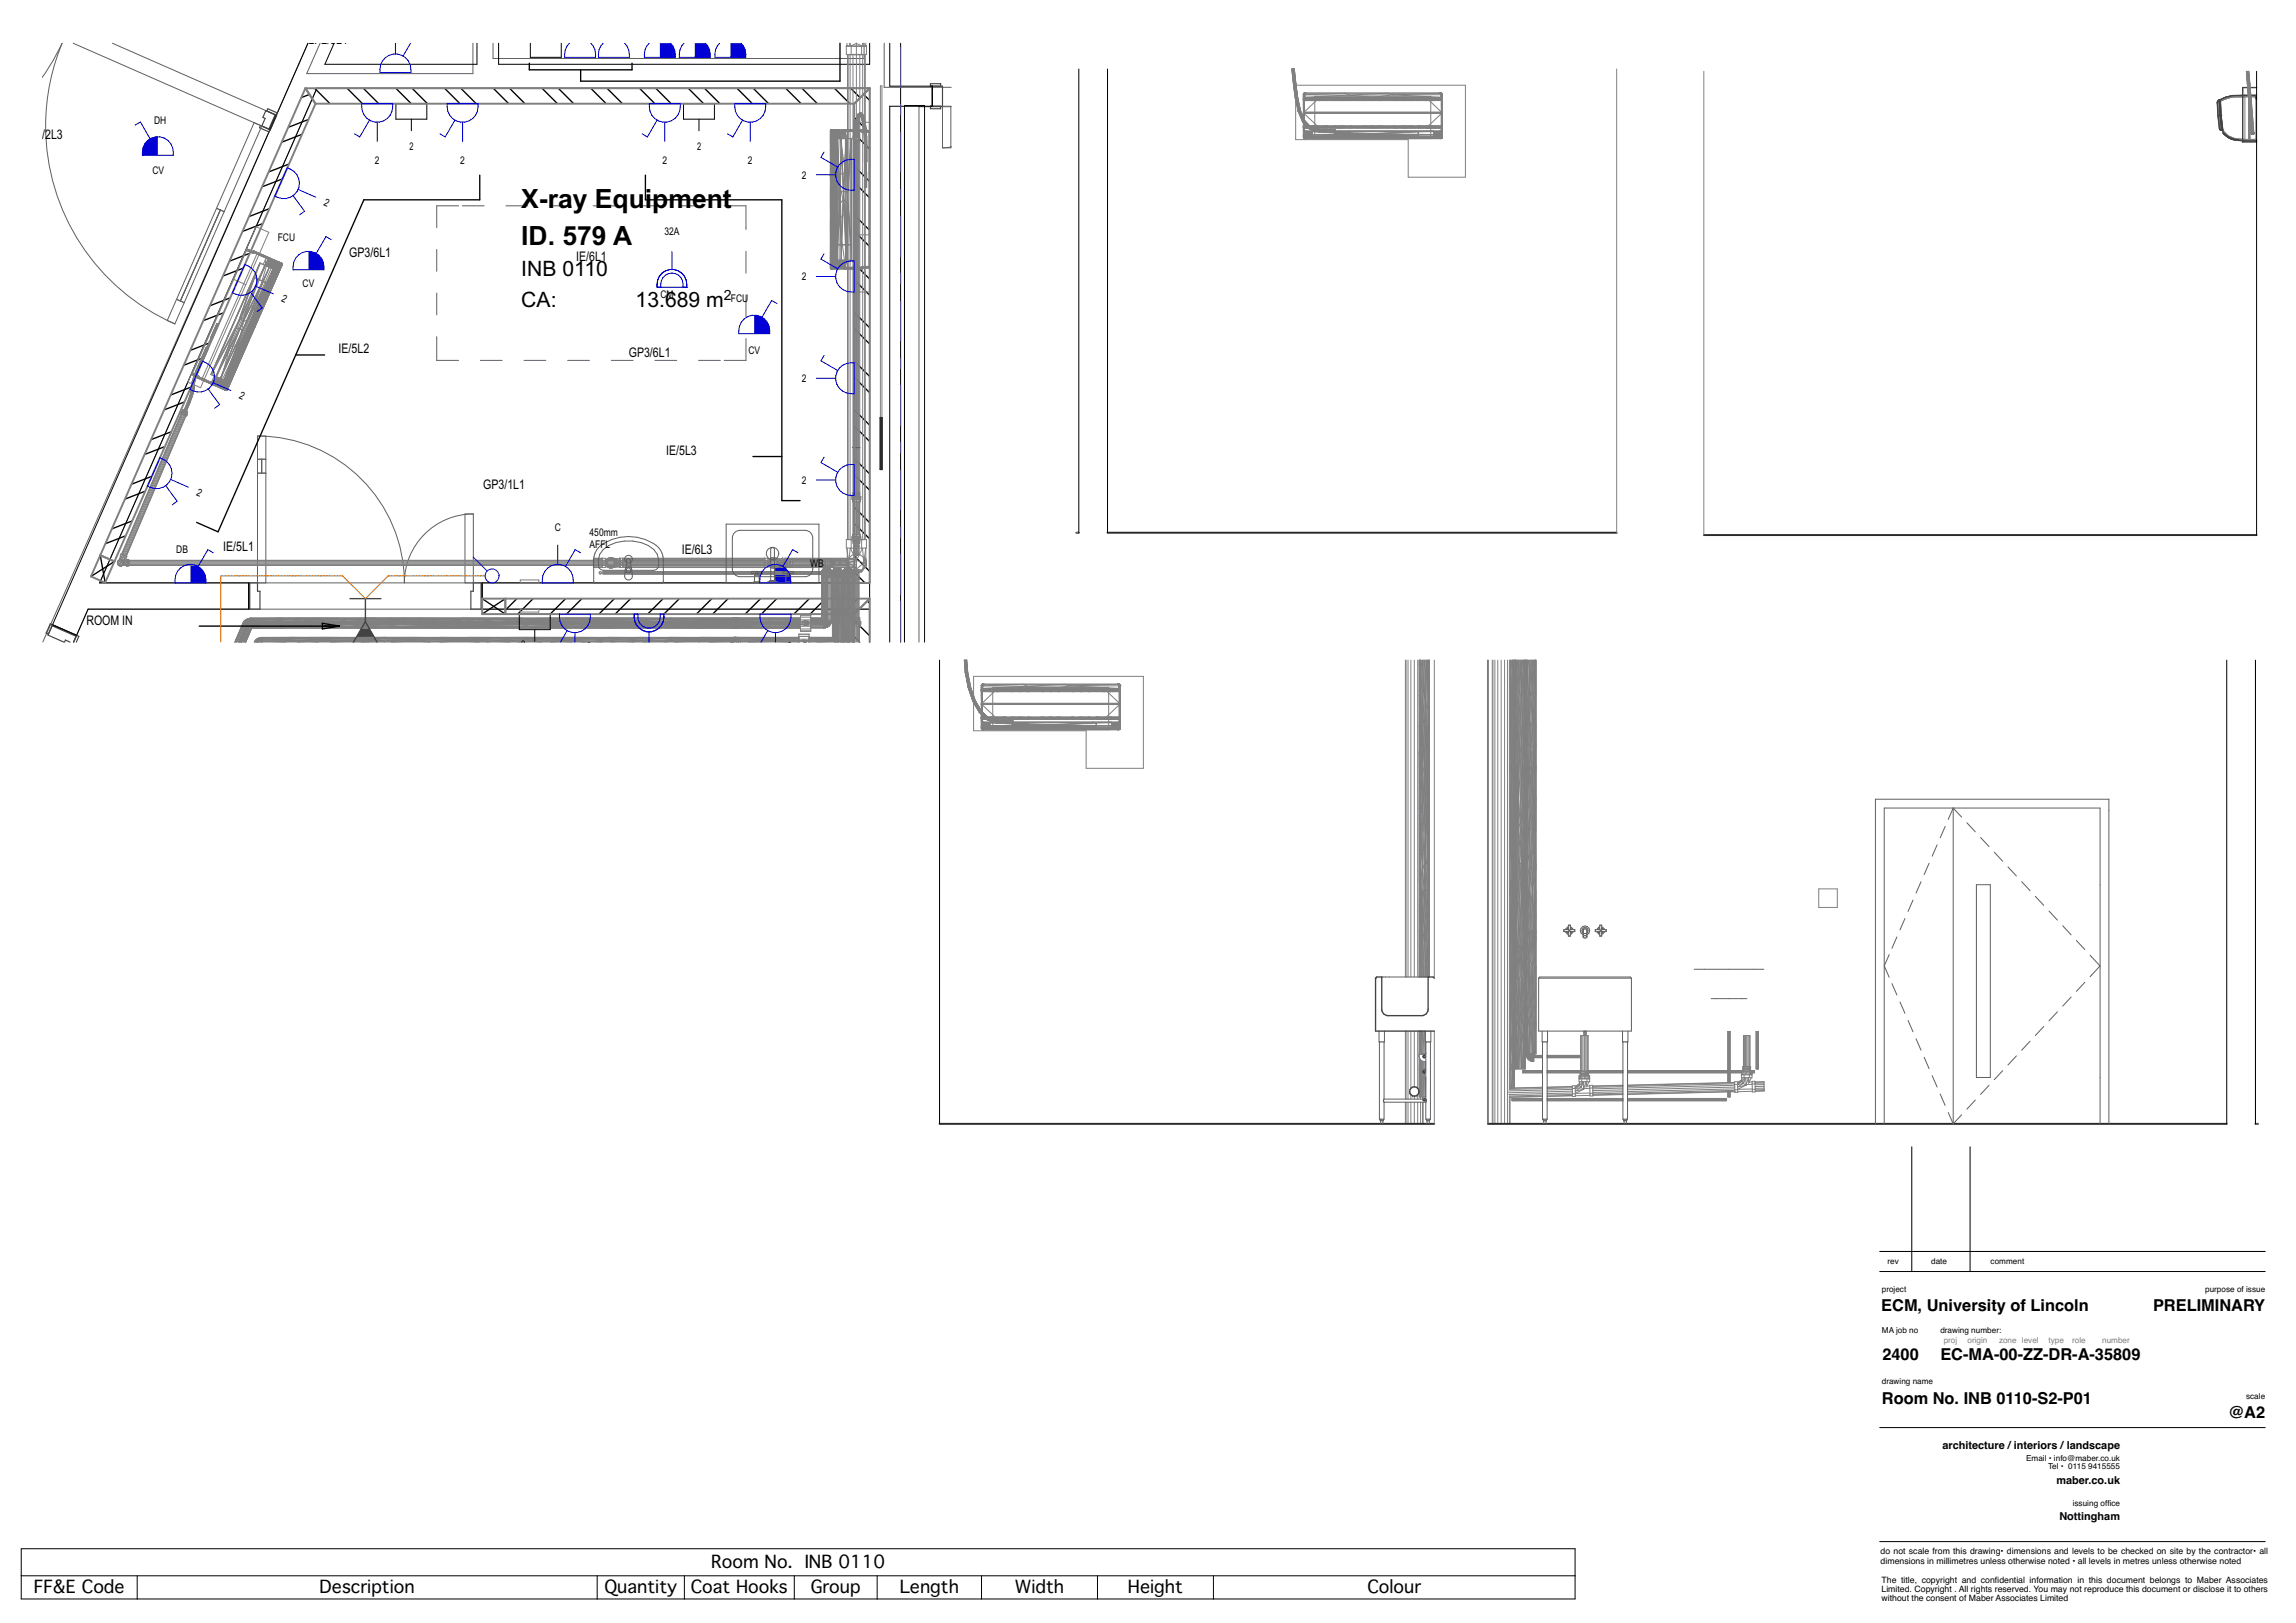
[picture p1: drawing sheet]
<svg xmlns="http://www.w3.org/2000/svg" width="594mm" height="420mm" viewBox="0 0 594 420" stroke-linecap="round" stroke-linejoin="round" font-family="sans-serif">
<defs><g id="words">
<g font-size="6.9">
<text x="134.8" y="53.9">X-ray Equipment</text>
<text x="134.8" y="63.3">ID. 579 A</text>
</g>
<g font-size="5.5">
<text x="134.8" y="71.5">INB 0110</text>
<text x="134.8" y="79.4">CA:</text>
<text x="164.4" y="79.4">13.689 m</text>
</g>
<g font-size="4.5">
<text x="184" y="405.8">Room No. INB 0110</text>
<text x="8.7" y="412.3">FF&amp;E Code</text>
<text x="82.7" y="412.3">Description</text>
<text x="156.4" y="412.3">Quantity</text>
<text x="178.7" y="412.3">Coat Hooks</text>
<text x="209.7" y="412.3">Group</text>
<text x="232.8" y="412.3">Length</text>
<text x="262.5" y="412.3">Width</text>
<text x="291.8" y="412.3">Height</text>
<text x="353.7" y="412.3">Colour</text>
</g>
<g font-size="4.2">
<text x="486.7" y="339.2">ECM, University of Lincoln</text>
<text x="557" y="339.2">PRELIMINARY</text>
<text x="487" y="352">2400</text>
<text x="502" y="352">EC-MA-00-ZZ-DR-A-35809</text>
<text x="486.9" y="363.3">Room No. INB 0110-S2-P01</text>
<text x="576.5" y="367">@A2</text>
</g>
<text font-size="3.7" x="187.3" y="77.7">2</text>
<g font-size="3.4">
<text x="79.8" y="11.3">LP2/3L1</text>
<text x="5.4" y="35.9">GP3/2L3</text>
<text x="90.4" y="66.4">GP3/6L1</text>
<text x="149.1" y="67.7">IE/6L1</text>
<text x="87.6" y="91.4">IE/5L2</text>
<text x="162.7" y="92.3">GP3/6L1</text>
<text x="172.3" y="117.7">IE/5L3</text>
<text x="125" y="126.5">GP3/1L1</text>
<text x="57.8" y="142.7">IE/5L1</text>
<text x="176.4" y="143.3">IE/6L3</text>
<text x="22.3" y="161.7">ROOM IN</text>
</g>
<g font-size="2.8">
<text x="502.5" y="374.9">architecture /interiors /landscape</text>
<text x="532" y="384.1">maber.co.uk</text>
<text x="532.8" y="393.4">Nottingham</text>
</g>
<g font-size="2.7">
<text x="39.9" y="32">DH</text>
<text x="105.9" y="38.7">2</text>
<text x="180.3" y="38.7">2</text>
<text x="39.4" y="44.9">CV</text>
<text x="97" y="42.4">2</text>
<text x="119.1" y="42.4">2</text>
<text x="171.4" y="42.4">2</text>
<text x="193.5" y="42.4">2</text>
<text x="207.4" y="46.2">2</text>
<text x="83.6" y="53" transform="rotate(24 83.6 53)">2</text>
<text x="71.9" y="62.4">FCU</text>
<text x="171.9" y="60.8">32A</text>
<text x="78.3" y="74.2">CV</text>
<text x="170.8" y="77.2">CM</text>
<text x="207.4" y="72.6">2</text>
<text x="72.6" y="78" transform="rotate(24 72.6 78)">2</text>
<text x="189.1" y="78.1">FCU</text>
<text x="193.6" y="91.7">CV</text>
<text x="207.4" y="98.9">2</text>
<text x="61.7" y="103" transform="rotate(24 61.7 103)">2</text>
<text x="207.4" y="125.2">2</text>
<text x="50.7" y="128" transform="rotate(24 50.7 128)">2</text>
<text x="143.5" y="137.3">C</text>
<text x="45.6" y="143.1">DB</text>
<text x="152.5" y="138.6">450mm</text>
<text x="152.5" y="141.7">AFFL</text>
<text x="209.6" y="146.8">WB</text>
<text x="134.9" y="167.8">2</text>
<text x="151.9" y="168.3">2</text>
<text x="203.7" y="168.3">2</text>
</g>
<g font-size="2.3">
<text x="486.5" y="402.3">do not scale from this drawing• dimensions and levels to be checked on site by the contractor• all</text>
<text x="486.5" y="404.7">dimensions in millimetres unless otherwise noted • all levels in metres unless otherwise noted</text>
<text x="486.8" y="409.7">The title, copyright and confdential information in this document belongs to Maber Associates</text>
<text x="486.8" y="412">Limited. Copyright . All rights reserved. You may not reproduce this document or disclose it to others</text>
<text x="516.1" y="409.7">i</text>
<text x="486.8" y="414.2">without the consent of Maber Associates Limited</text>
</g>
<g font-size="2.1">
<text x="488.3" y="327.1">rev</text>
<text x="499.6" y="327.1">date</text>
<text x="515" y="327.1">comment</text>
<text x="486.8" y="334.3">project</text>
<text x="570.5" y="334.3">purpose of issue</text>
<text x="486.9" y="345">MA job no</text>
<text x="502" y="345">drawing number:</text>
<text x="486.8" y="358.2">drawing name</text>
<text x="581.1" y="362">scale</text>
<text x="524.2" y="378.1">Email • info@maber.co.uk</text>
<text x="529.9" y="380.2">Tel • 0115</text>
<text x="540.2" y="380.2">9415555</text>
<text x="536.2" y="389.8">issuing offce</text>
<text x="545.2" y="389.8">i</text>
</g>
<g font-size="2.1" fill="#7f7f7f">
<text x="502.9" y="347.6">proj</text>
<text x="509" y="347.6">origin</text>
<text x="517.2" y="347.6">zone level</text>
<text x="530" y="347.6">type</text>
<text x="536.1" y="347.6">role</text>
<text x="543.9" y="347.6">number</text>
</g>
</g></defs>
<path d="M486.3 329h99.7M486.3 323.9h99.7M486.3 369.4h99.7M486.3 398.9h99.7" fill="none" stroke="#000" stroke-width=".26"/>
<path d="M560.4 372.2h24.3v23.8h-24.3z" fill-rule="evenodd" fill="#fff"/>
<path d="M494.6 296.8v32.2M509.7 296.8v32.2M5.5 400.8h402v13h-402zM5.5 407.8h402M35.5 407.8v6M154.5 407.8v6M177.1 407.8v6M205.5 407.8v6M226.9 407.8v6M253.9 407.8v6M283.9 407.8v6M313.9 407.8v6" fill="none" stroke="#000" stroke-width=".26"/>
<!-- layer: A-35-FFE-Zones -->
<path d="M18.9 11.2l50.9 22.3-58.7 132.6M29.1 11.2l42.4 18.6 8.2-18.6M82.8 11.2l-3.4 7.9h43v-7.9M127.6 11.2v3.9h95.9v-3.9M228.7 11.2v11.4h17.4M82 22.8h143v128h-199.2zM246.1 27.6h-8.4v138.6M19 166.2l3.8-8.6h202.2v8.6" fill="none" stroke="#606060" stroke-width=".26"/>
<path d="M200.6 146a4.1 4.1 0 0 1 4 4.8h-4z" fill-rule="evenodd" fill="#00f"/>
<!-- layer: X_00_SmallPower$0$2059 E Ground Small power$0$E6100_TRNK -->
<g fill="none" stroke="#000" stroke-width=".35">
<path d="M133.7 154.9l-3 3M137.9 154.9l-4 4M146.3 154.9l-4 4M150.5 154.9l-4 4M158.9 154.9l-4 4M163.1 154.9l-4 4M171.6 154.9l-4 4M175.8 154.9l-4 4M184.2 154.9l-4 4M188.4 154.9l-4 4M196.8 154.9l-4 4M201 154.9l-4 4"/>
<path d="M209.4 154.9l-4 4M213.6 154.9l-4 4M222 154.9l-4 4"/>
</g>
<g fill="#00f">
<path d="M170.7 11.2h2.8a4.4 4.4 0 0 1 1.2 3.6h-4z" fill-rule="evenodd"/>
<path d="M179.7 11.2h2.9a4.4 4.4 0 0 1 1.1 3.6h-4z" fill-rule="evenodd"/>
<path d="M188.9 11.2h2.9a4.4 4.4 0 0 1 1.1 3.6h-4z" fill-rule="evenodd"/>
</g>
<!-- layer: X_00_SmallPower$0$2059 E Ground Small power$0$E6100_TRNK -->
<g fill="none" stroke="#000" stroke-width=".35">
<path d="M78.1 34.8l-5.2 2M79.8 30.9l-5.2 2.1M80.1 24.4l-2.2 .9M81.4 22.8l4 4M89.8 22.8l4 4M94 22.8l4 4M102.4 22.8l4 4M106.6 22.8l4 4M115 22.8l4 4M119.2 22.8l4 4M127.6 22.8l4 4M131.8 22.8l4 4"/>
<path d="M140.2 22.8l4 4M144.4 22.8l4 4M152.8 22.8l4 4M157 22.8l4 4M165.4 22.8l4 4M169.6 22.8l4 4M178.1 22.8l4 4M182.3 22.8l4 4M190.7 22.8l4 4M194.9 22.8l4 4M203.3 22.8l4 4M207.5 22.8l4 4"/>
<path d="M215.9 22.8l4 4M220.1 22.8l2.4 2.5M221 30.4l4 4M221 34.6l4 4M223.4 24.4l1.6 1.6M68 57.8l-5.3 2.1M69.7 54l-5.3 2M73.1 46.3l-5.3 2M74.8 42.4l-5.3 2.1M221 55.6l4 4M221 43l4 4M221 59.8l4 4"/>
<path d="M221 47.2l4 4M59.6 77.1l-5.3 2M62.9 69.4l-5.2 2M64.6 65.5l-5.2 2.1M221 68.2l4 4M221 72.4l4 4M52.8 92.5l-5.3 2M54.5 88.6l-5.3 2.1M57.9 80.9l-5.3 2.1M221 93.4l4 4M221 80.8l4 4M221 97.6l4 4"/>
<path d="M221 85l4 4M42.7 115.6l-5.3 2M44.4 111.7l-5.3 2.1M47.7 104l-5.2 2.1M49.4 100.2l-5.2 2M221 118.6l4 4M221 106l4 4M221 110.2l4 4M32.5 138.7l-5.2 2M34.2 134.8l-5.3 2.1M37.6 127.1l-5.3 2.1M39.3 123.3l-5.3 2"/>
<path d="M221 131.3l4 4M221 135.5l4 4M221 122.8l4 4M221 143.9l4 4M221 148.1l2.8 2.7M224.4 155.5l.6 .6M221 160.5l4 4M221 164.7l1.4 1.5"/>
</g>
<path d="M49.3 146a4.1 4.1 0 0 1 4 4.8h-4z" fill-rule="evenodd" fill="#00f"/>
<path d="M94.5 160.9l3.1 5.3h-6.1z" fill="#444"/>
<g fill="#00f">
<path d="M38 36.5l.8-.6 1-.4 1-.1v4.8h-4a4.4 4.4 0 0 1 1.2-3.7z" fill-rule="evenodd"/>
<path d="M79.8 65a4.1 4.1 0 0 1 4 4.8h-4z" fill-rule="evenodd"/>
<path d="M195.1 81.6a4.1 4.1 0 0 1 4 4.8h-4z" fill-rule="evenodd"/>
</g>
<!-- layer: A-35-M_FFE_Loose -->
<g fill="none" stroke="#606060" stroke-width=".26">
<path d="M118.6 53.3h-5.6v5.6M119.6 53.3h5.7M130.9 53.3h5.6M142.2 53.3h5.6M153.5 53.3h5.6M164.8 53.3h5.6M176.1 53.3h5.6M187.3 53.3h5.7v6.1M113 64.6v5.6M113 75.8v5.7M193 65v5.7M193 76.3v5.7"/>
<path d="M113 87.1v6.2h5.6M124.3 93.3h5.6M135.6 93.3h5.6M146.9 93.3h5.6M158.1 93.3h5.7M169.4 93.3h5.7M180.7 93.3h5.7M193 87.6v5.7h-5.7"/>
</g>
<!-- layer: A-25-M_Wall_Int -->
<path d="M79.7 11.2l-8.2 18.6M86.4 11.2l-2.4 5.4h39.4v-5.4M129 11.2v5.4h96v-5.4M230.2 11.2v11.1h11v5.2h-11v138.7M69.8 33.5l-56.2 128.2 6.2 2.7 3-6.8h41.5v-6.8h-38.5l56.2-128h143v134.8h-100.3v-6.8h100.3M225 157.6v8.6M234 166.2v-138.9h5.2v138.9" fill="none" stroke="#000" stroke-width=".26"/>
<path d="M240.7 22.3h.5v5.2h-.5M64.3 150.8v6.8M124.7 150.8v6.8M13.6 161.7l6.2 2.7" fill="none" stroke="#000" stroke-width=".26"/>
<!-- layer: A-25-M_Wall_Int -->
<g fill="none" stroke="#444" stroke-width=".3">
<path d="M69 28.7l.3-.5 2.4 1-2.1 4.9-2.5-1 .3-.6 2.4 1M71.2 29.7l-1.6 3.7M71.5 29.8l-2.7-1.2-.8 1.8 .6 .2-.9 2M241.2 22.3v5.2M243.4 22.3v-.6h-2.7v.6h3.1v5.2h-3.1v.6h2.7v-.6M64.3 150.8h2.3v2.2h.7v4.6h-3zM64.6 150.8v6.8M122.5 150.8h2.2v6.8h-2.9v-4.6h.7zM124.5 150.8v6.8M13.5 161.9l6.2 2.8M13.6 161.7l-1.2 2.7 4.1 1.8M13.6 161.7l-.6-.3-1.1 2.4 .6 .3"/>
<path d="M13.6 161.7l6.8 3-.7 1.5M16.7 166.2l.2-.6 1.2 .6M19.8 164.4l-.8 1.8"/>
</g>
<g fill="none" stroke="#606060" stroke-width=".26">
<path d="M16 11.1a53.2 53.2 0 0 1-5 8.8M16.1 11.1a55.9 55.9 0 0 0 29.1 72.7M65.7 31.7l2 .9-22.5 51.2-1.9-.8zM243.8 27.5h2.2v10.8h-2.2zM246.1 38l-2.3 .3M56 53.9l2 .9M57 54.3l-10.3 23.6M45.7 77.5l2 .8M66.6 112.8a38 38 0 0 1 38 38 17.8 17.8 0 0 1 17.9-17.8M66.6 118.8h2.2M66.6 112.8h2.2v38h-2.2zM67.7 118.8v3.6"/>
<path d="M66.6 122.4h2.2M120.3 133h2.2v17.8h-2.2z"/>
</g>
<path d="M71.5 29.8l-1.7 3.7" fill="none" stroke="#2a2a2a" stroke-width=".5"/>
<!-- layer: A-25-M_Wall_Int -->
<path d="M71.5 29.8l-1.7 3.7" fill="none" stroke="#2a2a2a" stroke-width=".5"/>
<!-- layer: A-15-M_Bracing -->
<path d="M227.8 22.2h.4v85.9h-.4z" fill-rule="evenodd" fill="#fff"/>
<path d="M227.8 108.1v-85.9h.4v85.9" fill="none" stroke="#808080" stroke-width=".26"/>
<path d="M227.8 108.1h.4v13.3h-.4z" fill="none" stroke="#2a2a2a" stroke-width=".5"/>
<!-- layer: Y-15-M-567-M_MECH_EQP.Revit MEP -->
<g fill="none" stroke="#808080" stroke-width=".26">
<path d="M214.8 33.8v35.6M214.8 36.2v.8M214.8 33.8h1.2M214.8 37v.8M214.8 37l.1 .4M214.8 39.8l.1 .6M214.8 39.8l.1 2.1M214.9 33.8l-.1 6M214.9 33.7v.1M214.9 37.4l-.1 2.4M214.9 37.4v1.1M214.9 37.4v3"/>
<path d="M214.9 33.7l-.1 .1M214.9 33.7h.1M214.9 33.8l.1 4.7M214.9 33.8v3.6M214.9 33.8h.1M214.9 38.5v1.9M214.9 38.5l.1 1.9M214.9 38.5h.1M214.9 33.8l.1 2.9M215 33.7v.1M215 33.7l-.1 .1M215 36.7l-.1 1.8"/>
<path d="M215 36.7l-.1 .7M215 36.7l.1 .7M215 33.8h.1M215 33.8h-.1M215 33.7h-.1M215 33.7h.1M215 33.8v35.6M215 33.8v2.9M215 38.5l.1 1.9M215 38.5v1.9M215 33.6h7.9M215 33.6l-.1 .1"/>
<path d="M215.1 33.8l-.1 2.9M215.1 33.8v3.6M215.1 33.6h.1M215.1 33.6l-.1 .1M215.1 33.8h.1M215.1 33.8h-.1M215.1 33.6l-.2 .1M215.1 33.7l.1 .1M215.1 33.7l-.1 .1M215.1 33.7v.1M215.1 37.4l-.1 1.1M215.1 37.4l.1 2.4"/>
<path d="M215.2 33.8l-.1 6.6M215.2 33.8v3.2M215.2 33.6l-.2 .1M215.2 33.6l-.1 .1M215.2 39.8v2.1M215.2 39.8l.2 1.9M215.2 39.8l-.1 .6M215.2 33.8h-.1M215.2 33.8h.2M215.2 33.8h.1M215.2 37v2.8M215.2 37l-.1 .4"/>
<path d="M215.2 37l.2 .8M215.2 33.7h.2M215.2 33.7h-.1M215.2 33.7v.1M215.3 33.7h.1M215.3 33.7h-.2M215.3 33.7l.1 .1M215.3 33.7l-.1 .1M215.3 33.8l-.1 3.2M215.3 33.6l-.1 .1M215.4 33.6v36M215.4 37.8l-.2 2"/>
<path d="M215.4 33.8h.1M215.4 33.8h-.1M215.4 33.7l-.2 .1M215.4 33.6v.1M215.4 33.6v.2M215.4 39.8v.8M215.4 36.2v2.7M215.4 33.6l-.1 .1M215.4 33.6l-.3 .1M215.4 33.8v2M215.4 35.8v1.5M215.4 35.8v1.8v-.3"/>
<path d="M215.4 35.8v.4M215.4 38.9v1.7M215.4 33.7v.1M215.4 33.8l.1 1.8M215.4 33.8v2.4M215.4 38.9l.1 .8M215.4 38.9v.9M215.4 33.7h.1M215.4 33.7l.1 .1M215.4 37.3v2.5M215.4 37.3l.1 2.4M215.4 37.3l.2 1.2"/>
<path d="M215.5 35.6l.1 1.1M215.5 35.6l-.1 .2M215.5 33.8h.1M215.5 33.8l-.1 3.5M215.5 39.7v2.1M215.5 39.7l.1 .6M215.5 39.7l-.1 .9M215.5 33.7h.1M215.5 33.7h-.1M215.5 33.6v36M215.5 33.6l.5 4.2-.1-4.2M215.5 33.6l-.1 4.2"/>
<path d="M215.5 33.8l.1 2.9M215.5 33.8v1.8M215.6 38.5v1.8M215.6 38.5l.1 .4M215.6 38.5l-.1 1.2M215.6 33.6l-.3 .1M215.6 36.7l.1 2.2M215.6 36.7v1.8M215.6 36.7l-.2 .6M215.6 36.7l.1 .6M215.6 33.6l-.1 .1M215.6 33.6l-.2 .1"/>
<path d="M215.6 33.7l.1 .1M215.6 33.7v.1M215.6 33.7l-.1 .1M215.6 34l1.2 11.4M215.6 34h7.2M215.6 33.6v.3M215.6 33.9l1.5 .1M215.6 33.7l1.5 .1M215.6 33.7h.1M215.6 33.6v.1M215.6 33.6v.4M215.6 33.6v36"/>
<path d="M215.6 33.8v2.9M215.6 33.8l.1 1.8M215.7 33.7h.1M215.7 33.7h-.1M215.7 33.7h-.2M215.7 38.9l-.1 1.4M215.7 38.9l.1 1.7M215.7 38.9v2.1M215.7 33.8v3.5M215.7 33.8h.1M215.7 33.8h-.1M215.7 33.6v.1"/>
<path d="M215.7 35.6l-.1 1.1M215.7 35.6l.1 .2M215.7 33.6l-.2 .1M215.7 37.3v1.6M215.7 37.3l.1 1.6M215.7 37.3l.2 .3M215.7 33.7v.1M215.7 33.7l.1 .1M215.8 33.6v36M215.8 38.9v1.7M215.8 33.8v2M215.8 38.9l.2 .9"/>
<path d="M215.8 33.8l-.1 1.8M215.8 38.9h-.1M215.8 33.6l-.1 .1M215.8 35.8l-.1 1.5M215.8 35.8l.1 1.8M215.8 35.8l.2 .4M215.8 33.8h.1M215.8 33.8h-.1M215.8 33.8h.2M215.9 37.6l.1 2.2M215.9 37.6l-.1 1.3M215.9 33.7h.1"/>
<path d="M215.9 33.7h-.2M215.9 33.7l-.1 .1M215.9 33.8l-.1 2M215.9 33.8l.1 2.4M215.9 33.6v.1M215.9 33.6v36M215.9 33.6l.1 .2M215.9 33.6l.1 .1M216 33.7v.1M216 33.7l-.2 .1M216 33.8h.1M216 33.8h-.1"/>
<path d="M216 39.8l-.2 .8M216 36.2l-.1 1.4M216.2 33.6v36M216.2 33.6l.1 .1M216.2 33.6l.2 .4M216.3 33.7l.1 .3M216.3 33.7h.1M216.3 33.7v.1M216.3 33.7l.7 .1M216.3 33.8l.1 .2M216.4 34l.1 1.8M216.4 34v35.2"/>
<path d="M216.5 35.8v31.6M216.5 35.8h3.8M216.5 35.8l.8 16.8-.8 14.8zM216.7 33.6l.3 .2M216.7 33.6l-.4 .1M217 33.8h-.7M217 33.8l.2 .2M217 33.8l-.6 .2M217.1 34h-1.5v35.4M217.1 34l-.3 11.4M217.1 34l1.6 10.6-1.9 .8M217.1 34h4.9"/>
<path d="M217.1 33.8v.2M217.1 33.8h1.6M217.1 33.8h-1.5M217.1 33.8l1.6 .1M217.1 33.6l2.3 .1M217.1 33.6l-1.5 .1M217.1 33.6l1.6 .1M217.1 33.6v.2M217.2 34l.1 1.8 .2-1.8 .1 1.8 .1-1.8 .1 1.8 .2-1.8v1.8l.2-1.8M217.2 34l-.1 1.8-.1-1.8-.1 1.8-.1-1.8-.1 1.8-.1-1.8-.1 1.8M217.6 35.9l1.3 27.4M217.6 35.9l-.2 13.7"/>
<path d="M217.6 35.9l.6 15.7M217.7 35.9l1.2 27.4M217.7 35.9l-.4 16.7M217.8 33.8l-.6 .2M217.8 33.8l.4 .2M217.8 33.8l-.7-.2-.1 .2M218.2 33.6l3.8 .2M218.2 33.6l1.2 .1M218.2 33.6l-.4 .2M218.2 34l.1 1.8 .2-1.8 .1 1.8 .2-1.8v1.8l.6-1.8M218.7 33.9v35.3M218.7 33.9l3.3 .1"/>
<path d="M218.7 33.9l-1.6 .1M218.7 33.8v.1M218.7 33.8h.1M218.7 33.7v.1M218.7 33.7h.1M218.7 33.7l-1.6 .1M218.7 33.7l-3.1 .2M218.7 33.7l3.3 .1M218.8 33.6l-.1 .1M218.9 35.9l.2 13.7M218.9 35.9l-1.3 27.4M218.9 35.9l.3 13.7"/>
<path d="M218.9 35.9l-1.2 27.4-.3-13.7M219.4 34v1.8M219.4 34h2.6M219.4 34h-1.2M219.4 34h.1M219.4 33.9l2.6 .1M219.4 33.9l-1.2 .1M219.4 33.9v.1M219.4 33.8v.1M219.4 33.8l-1.2 .2M219.4 33.8h.1M219.4 33.7v.1"/>
<path d="M219.4 33.7l-2.4 .1M219.4 33.7h.1M219.4 33.7l-1.6 .1M219.4 33.7l2.6 .1M219.4 33.6v.1M220.2 35.9l-1.1 13.7M220.2 35.9v31.4h-3.7M220.2 35.9l-1 13.7M220.2 35.9h-3.6l.8 13.7M220.3 35.8h.1M220.3 35.8v31.6M220.3 35.8l-1.1 16.8"/>
<path d="M221.4 31.6h3.6v44h-3.6zM222 33.6v36M222 33.8l-2.6 .1M222 33.8h.9M222 33.8l.8 .1M222 33.8h-3.3M222 33.8h-2.6M222 33.6l.9 .1M222 33.8h-4.2M222 33.6l-2.6 .1M222 33.8l.8 .2M222 33.6l-3.3 .1"/>
<path d="M222 33.8l-3.3 .1M222.8 34l.1 .1M222.8 34h.1M222.8 34h-.8M222.8 33.9v.1M222.8 33.9l-.8 .1M222.9 33.8l-.1 .1M222.9 33.8l.1 .1M222.9 33.7l.1 .2M222.9 33.7v.1M222.9 34.1l.1 .1M222.9 33.7h.1"/>
<path d="M222.9 33.7l-.9 .1M222.9 33.6l.1 .3M222.9 33.6l.1 .1M222.9 33.6v.1M223 33.9h.1M223 33.9l-.1 .2M223 33.9l-.2 .1M223 33.9h-.2M223 33.7h.1M223 33.7l.1 .1M223 34.2l.3 .1M223 33.7v.1"/>
<path d="M223 33.8h.1M223.1 33.8h.1M223.1 33.8v.1M223.1 33.8l-.1 .1M223.1 33.8l.2 .1M223.1 33.9l.2 .1M223.1 33.9l-.1 .3M223.1 33.9l-.2 .2M223.2 33.8l.1 .1M223.2 33.8h.1M223.2 34.2h.1M223.2 33.8l-.1 .1"/>
<path d="M223.3 34.3h1.5M223.3 34.2v.1M223.3 34.2l1.5 .1M223.3 34.2h-.1M223.3 34.1v.1M223.3 34.1l1.5 .2M223.3 34.1l-.1 .1M223.3 34.1h.1M223.3 34.1l-.2 .1M223.3 34v.1M223.3 34l-.2 .2M223.3 34h.1"/>
<path d="M223.3 34l-.3 .2M223.3 34h1.5M223.3 33.9v.1M223.3 33.9h-.2M223.3 33.9l-.3 .3M223.3 33.9h.1M223.3 33.9l1.5 .1M223.3 33.9h1.5M223.6 37.8h.7v4h-.7zM223.7 37.8v4M223.8 37.8v4M223.9 37.8l-.1 10.7"/>
<path d="M224 37.8v10.7M224 37.8v4M224.1 37.8v10.7M224.2 37.8v4zM224.8 33.9v35.4h-1.5M224.8 36.6h.2M224.8 34h-1.5M224.8 34l-1.5 .1M224.8 33.9h-1.5M66.3 58.7l3.2 1.4-17.6 40.2-3.3-1.4zM214.8 59.5l.1 1.8M214.8 51.6v1.3"/>
<path d="M214.8 43.7v1M214.8 58.5v1M214.8 44.7l.1 1.1M214.8 44.7l.1 3M214.8 50.6v1M214.8 52.9l.1 .9M214.8 52.9l.1 2.7M214.9 41.9l-.1 1.8M214.9 41.9l-.1 2.8M214.9 47.7v1.8M214.9 47.7l-.1 2.9M214.9 55.6l-.1 2.9"/>
<path d="M214.9 55.6v1.9M214.9 47.7h.3M214.9 57.5l-.1 1M214.9 57.5v3.8M214.9 57.5l.1 .8M214.9 45.8l.1 1.9M214.9 45.8v1.9M214.9 59.5l.2 3.3M214.9 43.7l.1 1.2M214.9 49.5l-.1 1.1M214.9 49.5v6.1M214.9 49.5l.1 .6"/>
<path d="M214.9 51.6l.1 1M214.9 53.8l.1 1.8M214.9 40.4v1.5M214.9 40.4v3.3M214.9 40.4l.1 2.2M214.9 53.8v1.8M215 50.1v2.5M215 50.1l.1 1.5M215 50.1l-.1 1.5M215 58.3l-.1 2.3M215 58.3l-.1 1.2M215 58.3l.1 1.2"/>
<path d="M215 55.6l.1 1.9M215 55.6l-.1 1.9M215 52.6l.1 1.3M215 52.6l-.1 1.2M215 47.7l-.1 1.8M215 47.7l.1 1.4M215 40.4v2.2M215 47.7v2.4M215 40.4h.1M215 40.4h-.1M215 44.9l.1 .9M215 44.9l-.1 .9"/>
<path d="M215 42.6v2.3M215 42.6l.1 1.1M215 42.6l-.1 1.1M215.1 49.1v2.5M215.1 49.1l.1 1.7M215.1 49.1l-.1 1M215.1 53.9l-.1 1.7M215.1 53.9l.1 1.7M215.1 40.4l.1 1.5M215.1 40.4l-.1 2.2M215.1 51.6v2.3M215.1 51.6l-.1 1"/>
<path d="M215.1 51.6l.1 1.5M215.1 59.5l.1 1.9M215.1 59.5l-.2 1.1M215.1 59.5v3.3M215.1 43.7v2.1M215.1 43.7l.1 1M215.1 43.7l-.1 1.2M215.1 57.5l.1 1M215.1 57.5v2M215.1 57.5l-.1 .8M215.1 45.8l-.1 1.9M215.1 45.8l.1 1.9"/>
<path d="M215.2 47.7v3.1M215.2 55.6l-.1 1.9M215.2 55.6l.2 1.9M215.2 47.7l-.1 1.4M215.2 47.7l.2 1.9M215.2 55.6v2.9M215.2 41.9l.2 1.8M215.2 41.9l-.1 1.8M215.2 41.9v2.8M215.2 41.9l-.2 .7M215.2 53.1v2.5M215.2 53.1l-.1 .8"/>
<path d="M215.2 53.1l.2 2.5h-.5M215.2 50.8v2.3M215.2 50.8l.2 .8M215.2 50.8l-.1 .8M215.2 58.5l.2 1M215.2 58.5l-.1 1M215.2 58.5v2.9M215.2 44.7l-.1 1.1M215.2 44.7l.2 1M215.2 44.7v3M215.4 59.5l-.2 1.9M215.4 57.5l-.2 1"/>
<path d="M215.4 51.6l-.2 1.5M215.4 49.6l-.2 1.2M215.4 43.7l-.2 1M215.4 45.7l-.2 2M215.4 41.7l-.2 .2M215.4 45.7v2M215.4 49.6v.7M215.4 51.6v1M215.4 59.5v1M215.4 57.5v.1M215.4 43.7v1.9M215.4 41.7v1"/>
<path d="M215.4 42.7v2.9M215.4 42.7v1M215.4 42.7l.1 1M215.4 52.6v3M215.4 52.6l.1 1.1M215.4 50.3v1.3M215.4 50.3l.1 1.3M215.4 57.6v2.9M215.4 57.6v1.9M215.4 57.6l.1 1.9M215.4 45.6v2.1M215.4 45.6l.1 .2"/>
<path d="M215.4 45.6l.1 1.9M215.4 45.6v.1M215.4 55.6v2M215.4 55.6l.1 1.8M215.4 55.6v1.9M215.4 47.7v2.6M215.4 47.7l.1 1.7M215.4 47.7v1.9M215.4 40.6v2.1M215.4 40.6l.1 1.2M215.4 40.6v1.1M215.5 59.5v1.9"/>
<path d="M215.5 59.5l-.1 1M215.5 43.7v2.1M215.5 43.7l.1 .2M215.5 43.7l-.1 1.9M215.5 53.7v1.6M215.5 53.7l-.1 1.9M215.5 51.6v2.1M215.5 51.6l-.1 1M215.5 51.6l.1 1.5M215.5 49.4v2.2M215.5 49.4l.1 1.2M215.5 49.4l-.1 .9"/>
<path d="M215.5 55.3v2.1M215.5 55.3l.1 .3M215.5 55.3l-.1 .3M215.5 47.5v1.9M215.5 47.5l.1 .2M215.5 47.5l-.1 .2M215.5 41.8v1.9M215.5 41.8l.1 2.1M215.5 41.8l.1 .3M215.5 41.8l-.1 .9M215.5 57.4v2.1M215.5 57.4l.1 1.9"/>
<path d="M215.5 57.4h.2M215.5 57.4l-.1 .2M215.5 45.8l.1 1.9M215.5 45.8v1.7M215.6 53.1v2.5M215.6 53.1l.1 1M215.6 53.1l-.1 2.2M215.6 53.1l-.1 .6M215.6 59.3v1.8M215.6 59.3l-.1 2.1M215.6 59.3l.1 .2M215.6 59.3l-.1 .2"/>
<path d="M215.6 55.6l.1 1.8M215.6 50.6v2.5M215.6 43.9l.1 1.9M215.6 47.7l.1 1.6M215.6 50.6l-.1 1M215.6 43.9l-.1 1.9M215.6 55.6l.1 .2M215.6 55.6l-.1 1.8M215.6 50.6l.1 1M215.6 47.7l-.1 1.7M215.6 40.3v1.8M215.6 40.3l-.1 1.5"/>
<path d="M215.6 40.3l.1 .7M215.6 42.1v1.8M215.6 42.1l.1 1.6M215.7 57.4v2.1M215.7 57.4l-.1 1.9M215.7 57.4l.1 .2M215.7 45.8v1.7M215.7 45.8l-.1 1.9M215.7 45.8h-.2M215.7 55.8l.1 1.8M215.7 41l-.1 1.1M215.7 41v2.7"/>
<path d="M215.7 47.5v1.8M215.7 54.1v3.3M215.7 54.1l-.1 1.5M215.7 54.1l.1 1.5M215.7 47.5l.1 .2M215.7 47.5l-.1 .2M215.7 49.3v2.3M215.7 49.3l-.1 1.3M215.7 49.3l.1 .8M215.7 51.6v2.5M215.7 51.6l.1 .8M215.7 51.6l-.1 1.5"/>
<path d="M215.7 59.5l.1 3.2M215.7 59.5v2.7M215.7 59.5l.1 1M215.7 59.5l-.1 1.6M215.7 43.7v2.1M215.7 43.7l.1 1.9M215.7 43.7l-.1 .2M215.8 40.6v2.1M215.8 40.6l-.1 3.1M215.8 40.6l.2 1.1-.2 1M215.8 40.6l-.1 .4M215.8 55.6v2"/>
<path d="M215.8 55.6l.2 1.9-.2 .1M215.8 55.6l-.1 .2M215.8 47.7v2.4M215.8 47.7l-.1 1.6M215.8 47.7h.2l-.2 2.4M215.8 57.6v2.9M215.8 57.6l-.1 1.9M215.8 57.6l.2 1.9-.2 1M215.8 45.6l.2 .1-.2 2M215.8 45.6l-.1 1.9M215.8 45.6l-.1 .2M215.8 50.1v2.3"/>
<path d="M215.8 50.1l.2 1.5-.2 .8M215.8 50.1l-.1 1.5M215.8 52.4v3.2M215.8 52.4l.2 1.2-.2 2M215.8 52.4l-.1 1.7M215.8 42.7v2.9M215.8 42.7l.2 1-.2 1.9M215.8 42.7l-.1 1M216.8 45.4l.2 11.4M216.8 45.4l-1.2 6.2 1.4 5.2M216.8 45.4l1.9 9.7-1.7 1.7M217 56.8l.1 12.4"/>
<path d="M217 56.8l-1.4 12.4M217 56.8l1.7 12.4M217.3 52.6l.3 14.7M217.4 49.6l-.9 13.7h3.7M217.4 49.6h1.8M217.4 49.6l-.8-13.7v31.4M217.4 49.6l-.8 13.7M218.2 51.6l.7-15.8 .3 16.8M218.2 51.6l.7 15.8 .3-14.8M218.2 51.6l1 1M218.2 51.6l-.6 15.7M218.2 51.6l-.9 1"/>
<path d="M219.1 49.6l1.1 13.7M219.2 49.6l-.3 13.7M219.2 49.6l1 13.7M219.2 52.6l1.1 14.8M223.8 44.5v4M223.8 43.3v-1.6h.3v1.6M223.8 43.3l.1-1.6 .1 2.5M223.8 43.3l.2 .9M223.8 43.3v2.4M223.9 44.5v4M224 44.2l.1 1.5h-.3M224 44.2l.1 1.5"/>
<path d="M224 44.2l-.1 1.5M224 44.2v1.5M224 44.5v4M224.1 41.7v1.6M224.1 43.3l-.1-1.6v2.5M224.1 43.3l-.1 .9M224.2 44.5v4M224.2 44.5h-.5v4h.5M60.3 72.2l3.3 1.5M62.6 66.9l.2 .1M63.8 64.8l1.4 .6M63.8 64.8l1.4 .5"/>
<path d="M63.9 64.6l1.4 .5M63.9 64.6l1.3 .6 .1 .3M63.9 64.6l1.3 .7M63.9 64.6l1.3 .6M63.9 64.4l1.4 .7M63.9 64.4l-14.2 32.5 1.3 .6M65.2 65.4l.2 .1M65.2 65.3v.1M65.2 65.2l.1 .3M65.2 65.2v.2M65.3 65.1l-.1 .2M65.3 65.1v.4"/>
<path d="M65.3 65.1l.2 .1M65.3 65.1l.1 .4M65.3 65.1h.1M65.3 65.1h.2M65.4 65.1h.1M65.5 65.1h.1M65.5 65.1h-.1M65.5 65.1h-.2M65.5 65.1v.1M65.5 65.2h.1M65.5 65.2l-.1 .3M65.5 65.1l.1 .1"/>
<path d="M65.6 65.1h-.1M65.6 65.1h.1M65.6 65v.2M65.6 65l-.1 .2M65.6 65.2l.1 .1M65.6 65.2v.3l-.1-.3M65.6 65.2l.1 .2M65.6 65.2h.1M65.6 65l-.1 .1M65.6 65v.1M65.6 65h.1M65.7 71.8l3.4 1.5-6.3 12.2"/>
<path d="M65.7 71.8l-4.6 13M65.7 71.8l-4.5 13M65.7 71.7l1.2 .6M65.7 65h.1M65.7 65l-.2 .1M65.7 65l7.2 3.2M65.7 65.4l-.3 .1M65.7 65.4l6.6 2.9M65.7 65l.9 .4M65.7 65h-.1M65.7 65v.1M65.7 65l.9 .5"/>
<path d="M65.7 65l-.1 .2M65.7 65.3l.9 .2M65.7 65.3l.7 .4M65.7 65.3v.1M65.7 65.1v.1M65.7 65.1l3.8 1.8M65.7 65.1l-.1 .1M65.7 65.1l3.8 1.7M65.7 65.3h.1M65.7 65.2v.1M65.7 65.2l.9 .3M66 79.1l-4.4 10.5"/>
<path d="M66 79.1l-.8 5.3-3.6 5.2M66 79.1l-2.2 .8-2.2 9.7M66.4 65.7l2.5 1M66.4 65.7l2.4 1M66.4 65.7l3 1.3M66.4 65.7l3.1 1.2M66.6 65.5l2.9 1.2M66.6 65.5l2.3 1M66.6 65.5l2.3 1.2M66.6 65.5l2.3 1.1M66.6 65.5l2.3 .9M66.6 65.5l2.9 1.4"/>
<path d="M66.6 65.5l2.9 1.3M66.6 65.4l3 1.3M66.6 65.4l2.3 1M66.6 65.4l-14.4 32.9M66.9 72.3l-9.8 25.7M66.9 72.3l-5.8 12.5M67.3 68.1h.1M67.3 68.1l-12.7 28.8M67.3 68.1l3.5 1.5M67.3 68.1l-5 13.9M67.5 78.8l-.7 1.8M67.5 78.8h-.2l-.7 1.9"/>
<path d="M67.5 78.8v.2M67.5 79l-.7 1.8M67.5 79l-.7 1.6M67.5 79l.1 .1M67.6 79.1l-.8 2M67.6 79.1l-.6 1.7M67.6 79.1l-.8 1.7M67.8 78.9l-.8 1.9M67.8 78.9l-.2 .2M67.8 78.9v.2M67.8 79.1l-.8 1.7M67.8 79.1l-.6 1.8"/>
<path d="M68 79.2l-.8 1.7M68 79.2l-.6 1.8M68.2 79.3l-.8 1.7M68.2 79.3l-.7 1.8M68.3 77.1l-.8 1.9M68.3 77.1l-.8 1.7M68.3 77.1v.3M68.3 77.4l-.8 1.6M68.3 77.4l-.7 1.7M68.3 78.2l-.3 1M68.3 78.2l-.5 .9M68.3 78.2l-1.1 2.7"/>
<path d="M68.5 78.5l-1.1 2.5M68.5 78.5l-.5 .7M68.5 78.5l-.3 .8M68.5 68.7l-1.5 3.6M68.5 77.2l-.9 1.9M68.5 77.2l-.7 1.7M68.5 77.2l-.2 .2M68.6 76.2l-1.1 2.6M68.6 76.2l-.3 .9M68.6 76.2l-.6 .8-.5 1.8M68.6 77.2l-.8 1.7M68.6 77.3l-.3 .9"/>
<path d="M68.7 78.4l-.5 .9M68.7 78.4l-1.2 2.7M68.8 66.8l-.7 1.6M68.8 66.8l-.2 1.9 .7-1.7-.5 1.8 .8-1.7-.5 1.8 .8-1.7M68.8 77.4l-.8 1.8M68.8 77.4l-.5 .8M68.8 77.4l-.3 1.1M68.8 66.7v.1M68.8 66.7l1.1 .5M68.9 66.7l1 .5M68.9 66.7h-.1M68.9 66.6l1 .6"/>
<path d="M68.9 66.6v.1M68.9 66.5l1 .7M68.9 66.5v.1M68.9 66.5l1.5 .7M68.9 66.5h.1M68.9 66.5l1.2 .4M68.9 66.4h.1M68.9 66.4l1.2 .5M68.9 66.4v.1M69 76.3l-1.2 2.6M69 76.3l-.5 .9M69 76.3l-.4 .9"/>
<path d="M69 73.2l-6.2 12.3M69 73.2h.1M69 75.7l-.7 1.7M69 75.7l-.7 1.4M69.1 77.4l-.4 1M69.1 77.4l-.6 1.1M69.2 75.5l-.9 1.9M69.2 75.5l-.7 1.7M69.2 75.5l-.2 .2M69.2 75.5l-.2 .8M69.4 75.4l-.4 .9M69.4 75.4l.1 .2"/>
<path d="M69.4 67l-14.1 32.3M69.4 67l-3.4 12.1M69.4 74.7l-.4 1M69.4 74.7l-1.1 2.4M69.4 76.4l-.9 2.1M69.4 76.4l-.6 1M69.4 67l1.5 .7M69.4 67h.1M69.5 66.9l1.4 .8M69.5 66.9l1.5 .5M69.5 66.9l-.1 .1M69.5 66.9h.1"/>
<path d="M69.5 74.2l-1.2 2.9M69.5 74.2l-.9 2M69.5 74.2l-.1 .5M69.5 74.2l-.7 1-.2 1M69.5 66.8l1.5 .6M69.5 66.8v.1M69.5 75.6l-.9 1.7M69.5 75.6l-.7 1.8M69.5 75.6l-1.2 2.6M69.5 66.8h.1M69.5 66.7l2.9 1.4M69.5 66.7v.1"/>
<path d="M69.5 66.7l1.5 .7M69.5 66.7l1.5 .6M69.5 66.7h.1M69.6 66.7h-.1M69.6 73.4l-.1 .8M69.6 69.2l-1.5 3.6M69.7 69.2l-1.6 3.6M69.8 74.1l-.6 1.4M69.8 74.1l-.4 .6M69.8 75.8l-1.1 2.6M69.8 75.8l-.7 1.7M69.8 75.8l-.4 .6"/>
<path d="M69.8 74.3l-.8 2M69.8 74.3l-.4 1.1M69.8 74.3l-.6 1.2M69.9 67.2l-.6 1.8 .8-1.7-.6 1.8 .8-1.7-.5 1.8 .7-1.7-.5 1.8 .8-1.7M70.1 66.9l.3 .3M70.1 73.5l-.9 2M70.1 73.5l-.3 .6M70.1 73.5l-.3 .8M70.2 72.7l-.7 1.5M70.2 72.7l-.6 .7M70.2 72.7h.1M70.2 73.6l-.4 .7"/>
<path d="M70.2 74.3l-.7 1.3M70.2 74.3l-1.1 3.1M70.2 74.3l-1.4 3.1M70.2 74.3h.1M70.3 72.7l-.9 2M70.3 72.7l-.8 1.5M70.3 72.7l-.5 1.4M70.3 73.7l-.8 1.9M70.3 73.7l-.9 1.7M70.3 73.7l-.1 .6M70.3 74.3l-.9 2.1M70.3 74.3l.1 .1"/>
<path d="M70.4 74.4l-.6 1.4M70.4 74.4l-1 2M70.4 67.2l.7 .3M70.4 67.2l.4 .4M70.4 67.2l.7 .1v.2M70.4 67.2h-.5M70.5 72.8l-.7 1.5M70.5 72.8l-.4 .7M70.5 72.8l-.3 .8M70.5 72.4l-.2 .3M70.5 72.4l-1.5 3.3M70.5 72.4l-.4 1.1"/>
<path d="M70.6 69.6l-12.7 28.8M70.6 71.4l-.4 1.3M70.6 71.4l-1 2M70.6 73.9l-.8 1.9M70.6 73.9l-.2 .5M70.7 69.6l-3.4-1.5-12.6 28.8M70.7 69.6l-12.7 28.8 6-15.6M70.7 69.6l-6.7 13.2M70.8 69.6l-12.7 28.9M70.8 67.6l.8 .3M70.8 67.6l-.6 1.8 .8-1.7-.6 1.7 .8-1.6-.6 1.7 .8-1.6-.6 1.7M70.8 71.3l-.6 1.4"/>
<path d="M70.8 71.3l-.5 1.4M70.8 71.3l-.2 .1M70.9 67.7l1.5 .4M70.9 67.7l-4.9 11.4M71 71.8l-.7 1.9M71 72.6l-.8 1.7M71 72.6l-.7 1.7M71 72.6l.1 .1M71 67.4l1.4 .6M71 67.4l-.1 .3M71 67.3l1.4 .7M71 67.3v.1"/>
<path d="M71.1 71.6l-.6 1.2M71.1 71.6l-.9 2M71.1 70.1l-.5 1.3M71.1 71.4l-.6 1.4M71.1 71.4l-1 2.1M71.1 71.4l-.6 1M71.1 71.4v.2M71.1 72.7l-.7 1.7M71.1 72.7l-.8 1.6M71.1 67.5l.5 .4M71.1 67.5l.7 .2M71.1 67.5l-.3 .1"/>
<path d="M71.1 67.5l.6 .3M71.2 70.7l-.7 1.7M71.2 70.7l-.1 .7M71.2 70.7l-.9 2M71.2 70.7l-.4 .6M71.4 69.8l-.3 .3M71.4 69.8l-.8 1.6M71.4 69.8l-.6 1.5M71.4 71.5l-.4 1.1M71.4 71.5l-1.1 2.2M71.4 71.1l-.4 .7M71.4 71.1l-1.1 2.6"/>
<path d="M71.4 71.1v.4M71.5 72l-.9 1.9M71.5 69.7l-.3 1M71.5 69.7l-.1 .1M71.6 68l-.8 1.6M71.6 68l-14.1 32.2M71.6 71.6l-1.2 2.8M71.6 71.6l-.5 1.1M71.6 70.4l-.2 .7M71.6 70.3l-.5 1.3M71.6 67.9v.1M71.7 67.8l-.1 .2"/>
<path d="M71.7 67.8l-.1 .1M71.7 70l-.6 1.4M71.7 70l-.6 1.6M71.7 70l-.1 .3M71.8 67.7l-.1 .1M71.8 69.8l-.6 .9M71.8 69.8l-.1 .2M71.8 71.3l-2 4.5M71.8 71.3l-1.2 2.6M71.8 71.3l-.2 .3M71.8 71l-.7 1.7M71.8 71l-.2 .6"/>
<path d="M71.8 71l-.4 .5M71.8 67.7h.1M71.8 67.7l-.2 .3M71.8 67.7l-.2-.1 .2 .1M71.9 67.7l-.3 .3M71.9 67.7l-14.5 32.9M72 68h.2M72.1 67.8l-.1 .2M72.1 67.8l.1 .1M72.1 68l-1 2.1M72.1 68l-.7 1.8M72.1 70.6l-.3 .7"/>
<path d="M72.1 67.8h.1M72.1 67.8l-1.7 3.8 2.1-3.6M72.1 67.8l-14.4 32.9M72.2 67.8v.1M72.2 67.9l-.1 .1M72.2 67.9l.1 .2M72.2 67.9l.1 .1M72.2 67.9v.1M72.2 68l.1 .1M72.2 68l-.7 1.7M72.2 68l-.8 1.8M72.2 67.9h.1"/>
<path d="M72.3 67.9l-14.4 32.9M72.3 68.1h.1M72.3 68.1l-1.5 3.2M72.3 68.3l-6.3 10.8M72.3 67.9h.1M72.3 67.9v.1M72.3 68v.1M72.3 68l.2 .1M72.3 68.1l.7 .3M72.3 68.1l-.8 1.6M72.3 68.1l-1.1 2.6M72.4 67.9h.1"/>
<path d="M72.4 67.9l.1 .1M72.4 67.9l-.1 .1M72.4 67.9l.1 .2M72.4 68l-.1 .3M72.4 68.1l-1.2 2.6M72.4 68.1l-.6 1.7M72.4 67.9l-.1 .4M72.4 67.9v.1M72.4 67.9l-14.4 32.9M72.5 67.9v.1M72.5 68.1v.1M72.5 68.1h.1"/>
<path d="M72.5 68.1h-.2M72.5 68.1h-.1M72.5 68l.2 .1M72.5 68l.1 .1M72.5 68.2l-1.4 3.2M72.5 68v.1M72.5 68l-14.4 32.9M72.5 68l-1.5 3.8M72.5 68.2h.1M72.5 68.2l-.7 1.6M72.5 68.2l-.8 1.8M72.5 68h.1"/>
<path d="M72.6 68.2l-.9 1.8M72.6 68.1v.1M72.6 68.1l-.1 .1M72.6 68.2h.1M72.6 68.1h.1M72.6 68.1l.1 .1M72.6 68l.1 .1M72.6 68l.2 .2M72.7 68l-.1 .1M72.7 68v.1M72.7 68l-1.1 2.3M72.7 68l.1 .1"/>
<path d="M72.7 68l-14.5 32.9M72.7 68.3l-1.3 2.8M72.7 68.3l-1.1 2.1M72.7 68.1h.1M72.7 68.1l.1 .1M72.7 68.1l-.1 .1M72.7 68.1v.2M72.7 68.2h.2M72.7 68.2v.1M72.7 68.2h.1M72.7 68.2l.1 .1M72.7 68.1l.2 .1"/>
<path d="M72.7 68.1v.1M72.8 68.3l-1.4 2.8M72.8 68.3l-2.6 6M72.8 68.1h-.1M72.8 68.1l.2 .1M72.8 68.1v.1M72.8 68.1l.1 .1M72.8 68.3l-1 2.7M72.8 68.3l-1.4 3.2M72.8 68.2l.2 .1M72.8 68.2v.1M72.8 68.2l.1 .2"/>
<path d="M72.8 68.2h.2M72.8 68.2l-.1 .1M72.9 68.2h.1M72.9 68.2l.1 .1M72.9 68.2h-.1M72.9 68.1l.1 .2M72.9 68.4h.1M72.9 68.4l-1.1 2.6M72.9 68.4l-14.3 32.5M73 68.3h.1M73 68.3v.1M73 68.3l-.1 .1"/>
<path d="M73 68.2h.1M73 68.2v.1M73 68.2l.1 .1M73 68.4l-1.2 2.6M73 68.2l-.1 .2M73 68.2v.2v-.1M73 68.2l-.1-.1 .1 .2M73 68.4l-2 4.2M73 68.4l-1.4 3.2M73 68.3l.1 .1M73 68.4h.1M73 68.4l-1.2 2.9"/>
<path d="M73.1 68.4h.1M73.1 68.4l-14.3 32.6M73.1 68.3h.1M73.1 68.3v.1M73.1 68.3h-.1M73.1 68.3l-.1 .1M214.8 69.4h1.2M214.8 69.4l.1 .1M214.8 65.4v.8M214.8 66.2v3.2M214.8 63.4l.1 2.5M214.9 61.3v1.5"/>
<path d="M214.9 61.3v8.1M214.9 61.3l-.1 2.1M214.9 69.5h.1M214.9 65.9v3.5M214.9 65.9l-.1 .3M214.9 65.9l.1 .6M214.9 69.5l.1 .1M214.9 62.8v1.9M214.9 62.8l-.1 .6M214.9 62.8l.1 .1M214.9 69.4h.1M214.9 69.4v.1"/>
<path d="M214.9 69.4l.1 .1M214.9 64.7l.1 1.8M214.9 64.7v1.2M214.9 64.7h.1M214.9 69.5l.2 .1M214.9 60.6v2.2M214.9 60.6l.1 2.3M214.9 60.6v.7M215 69.5h.1M215 69.5h-.1M215 66.5l-.1 2.9M215 66.5l.1 2.9"/>
<path d="M215 66.5v2.9M215 62.9l-.1 1.8M215 62.9v1.8M215 69.5l.2 .1M215 69.5l.1 .1M215 69.4v.1M215 69.4l.1 .1M215 69.4h.1M215 64.7l-.1 4.7M215 64.7l.1 1.2M215 69.6h7.9M215.1 69.4h.1"/>
<path d="M215.1 62.8l-.1 1.9M215.1 62.8l.1 6.6M215.1 62.8l.1 .6M215.1 62.8l-.1 .1M215.1 69.6h.1M215.1 69.4l-.1 .1M215.1 69.4l.1 .1M215.1 69.4v.1M215.1 69.5l.3 .1M215.1 69.5h-.1M215.1 65.9v3.5M215.1 65.9l.1 .3"/>
<path d="M215.1 65.9l-.1 .6M215.1 69.5h.2M215.1 69.5l.1 .1M215.2 69.4v.1M215.2 69.4h-.1M215.2 61.4l-.1 1.4M215.2 61.4v2M215.2 61.4l.2 .1M215.2 69.4l.1 .1M215.2 69.4l-.1 .1M215.2 63.4v2.8M215.2 63.4l.2 2"/>
<path d="M215.2 63.4l-.1 2.5M215.2 69.5h-.1M215.2 69.5h.2M215.2 69.5h.1M215.2 66.2v3.2M215.2 66.2l.1 3.2M215.2 69.5l.2 .1M215.2 69.5l.1 .1M215.2 69.5v.1M215.3 69.5l.3 .1M215.3 69.4h.1M215.3 69.4l-.1 .1"/>
<path d="M215.4 69.4l-.2 .1M215.4 69.4v.1M215.4 65.4l.1 4.2M215.4 65.4l-.2 .8M215.4 69.5v.1M215.4 69.5h-.2M215.4 61.5l-.2 1.9M215.4 69.4l-.1 .1M215.4 67v2.6M215.4 61.5v1.2M215.4 63.4v2.3M215.4 67v.4"/>
<path d="M215.4 63.4v.9M215.4 65.7v1.7M215.4 65.7v.2M215.4 60.5v2.2M215.4 60.5v1M215.4 60.5l.1 .9M215.4 67.4v2M215.4 67.4l.1 .2M215.4 64.3v1.6M215.4 69.4h.1M215.4 69.5h-.1M215.4 69.5l.2 .1"/>
<path d="M215.4 69.5h.1M215.4 64.3v2.7M215.4 62.7v1.6M215.4 62.7l.1 .8M215.4 62.7v.7M215.4 65.9l.2 .6M215.4 65.9l.1 3.5M215.4 65.9v1.5M215.5 67.6v1.8M215.5 67.6l-.1 1.8M215.5 63.5l-.1 2.4M215.5 63.5l-.1 .8"/>
<path d="M215.5 63.5l.1 1.2M215.5 69.5l.1 .1M215.5 61.4v2.1M215.5 61.4l.1 1.5M215.5 61.4l-.1 1.3M215.5 69.4l.2 .1M215.5 69.4l-.1 .1M215.5 69.4v.1M215.5 69.5h.2M215.5 69.5l.2 .1M215.5 69.5h.1M215.5 69.6l.5-4.2-.1 4.2"/>
<path d="M215.5 69.4h.1M215.6 64.7v1.8M215.6 64.7l-.2 1.2M215.6 66.5l.1 1.1M215.6 66.5l-.1 1.1M215.6 62.9l.1 1.4M215.6 66.5l-.1 2.9M215.6 66.5v2.9M215.6 62.9l-.1 .6M215.6 61.1l.1 1.1M215.6 61.1v3.6M215.6 61.1l-.1 .3"/>
<path d="M215.6 69.4l3.1 .1M215.6 69.2h7.1M215.6 69.2v.3M215.6 69.2v.4M215.6 69.5l1.5 .1M215.6 69.5v.1M215.6 69.4l.1 .1M215.6 69.4h-.1M215.7 64.3l-.1 2.2M215.7 64.3v1.6M215.7 64.3h.1M215.7 64.3l-.1 .4"/>
<path d="M215.7 69.5v.1M215.7 62.2v2.1M215.7 62.2l.1 .5M215.7 62.2l-.1 .7M215.7 69.5h.1M215.7 69.4l.1 .1M215.7 69.4v.1M215.7 67.6l.1 1.8M215.7 67.6l-.1 1.8M215.7 65.9v3.5M215.7 69.6h.1M215.7 65.9l.1 1.5"/>
<path d="M215.7 65.9l-.1 .6M215.8 62.7v1.6M215.8 62.7l-.1 1.6M215.8 62.7l.2 .7M215.8 69.4v.1M215.8 64.3l-.1 1.6M215.8 64.3l.1 1.4M215.8 67.4l-.1 .2M215.8 67.4v2M215.8 67.4l.1 2M215.8 69.5l-.1 .1M215.8 69.5l.1 .1"/>
<path d="M215.8 69.5h.1M215.8 69.5h.2M215.8 69.5h-.1M215.8 60.5v2.2M215.8 60.5l.2 1-.2 1.2M215.9 65.7l.1 1.3M215.9 65.7l-.1 1.7M215.9 65.7l-.2 .2M215.9 69.4h.1M215.9 69.4l-.1 .1M216 69.5l-.1 .1M216 69.5h-.2"/>
<path d="M216 69.4v.1M216 69.4l-.2 .1M216 69.4h.1M216 69.4l-.1 .2M216 67l-.1 2.4M216 63.4l-.2 .9M216 67l-.2 .4M216 63.4l-.1 2.3M216.2 69.6h.1M216.3 69.5l-.1 .1M216.3 69.5l.2 .1h-.3M216.3 69.5h.1"/>
<path d="M216.3 69.4h.7M216.3 69.4v.1M216.4 69.3l.6 .1M216.4 69.3l-.1 .1M216.4 69.2l-.1 .2M216.4 69.2v.1M216.4 69.2l-.1 .3M216.4 69.2l-.2 .4M216.5 67.4l-.1 1.8M216.5 67.4h3.8M216.5 67.4l.1 1.8 .1-1.8 .1 1.8 .1-1.8 .1 1.8 .1-1.8 .1 1.8M216.5 63.4h3.7"/>
<path d="M217 69.4l-.7 .1M217.1 69.4l1.6 .1M217.1 69.4l-1.5 .1M217.1 69.4v.2M217.1 69.2l1.6 .1M217.1 69.2l-1.5 .2M217.1 69.2h4.9M217.1 69.2v.2M217.2 69.2l.6 .2M217.2 69.2l-.2 .2M217.2 69.2l-.8 .1M217.2 69.2l.1-1.8 .2 1.8 .1-1.8 .1 1.8 .1-1.8 .2 1.8v-1.8l.2 1.8"/>
<path d="M217.6 63.4v3.9M217.7 63.4v3.9M217.8 69.4l1.6 .1M217.8 69.4h-.8M217.8 69.4l-.7 .2-.1-.2M218.2 69.2l1.2 .2M218.2 69.2l1.2 .1M218.2 69.2h1.2M218.2 69.2l-.4 .2M218.2 69.2l.1-1.8 .2 1.8 .1-1.8 .2 1.8v-1.8l.6 1.8M218.7 69.2v.1M218.7 69.3l3.3 .2"/>
<path d="M218.7 69.3l-1.6 .1M218.7 69.3v.1M218.7 69.4h.1M218.7 69.4l3.3 .1M218.7 69.4h-1.6M218.7 69.4v.1M218.7 69.5h.1M218.7 69.5l3.3 .1M218.7 69.5l-1.6 .1M218.7 69.5v.1M218.7 69.6h.1M218.9 63.4v3.9"/>
<path d="M219.4 67.4v1.8M219.4 69.2h.1M219.4 69.2v.1M219.4 69.3l2.6 .2M219.4 69.3v.1M219.4 69.4l2.6 .1M219.4 69.4h.1M219.4 69.4v.1M219.4 69.4h-1.6M219.4 69.5h.1M219.4 69.5v.1M219.4 69.6h.1"/>
<path d="M219.4 69.6h2.6M219.4 69.6h-2.3M220.3 67.4h.1M221.4 60.8h3.6M222 69.5h-3.3M222 69.5h.9M222 69.2l.8 .1M222 69.2l-2.6 .1M222 69.2h-2.6M222 69.5h-2.6M222 69.2l-3.3 .1M222.7 69.2l.3 .2"/>
<path d="M222.7 69.2l.1 .1M222.8 69.3v.1M222.8 69.3l-.8 .2M222.8 69.3l.2 .1M222.8 69.4l-.8 .1M222.8 69.4h.1M222.8 69.4l.1 .1M222.9 69.4l-4.2 .1M222.9 69.5h.1M222.9 69.1l-.2 .1M222.9 69.1l.1 .3M222.9 69.1l.2 .2"/>
<path d="M222.9 69.5v.1M222.9 69.5l-.9 .1M222.9 69.6h.1M222.9 69.6h-.9M222.9 69.3l-.1 .1M223 69.4v.1M223 69.4l-.1 .1M223 69.4h-.2M223 69.4h.1M223 69.5l-.1 .1M223 69l.3 .3M223 69l.1 .3"/>
<path d="M223 69l-.1 .1M223 69.5h.1M223 69.5h-.1M223.1 69.3v.1M223.1 69.3h-.2M223.1 69.3h.2M223.1 69.3l-.1 .2M223.1 69.4l-.1 .1M223.1 69.4h-.1M223.1 69.4h.1M223.1 69.4l-.2 .2M223.1 69l.2 .2"/>
<path d="M223.1 69l.2 .1M223.2 69.4h-.1M223.2 69.4h.1M223.2 69l.1 .1M223.3 68.9v.2M223.3 68.9h1.5M223.3 68.9l-.3 .1M223.3 69.1h.1M223.3 69.1l1.5 .1M223.3 69.1v.2M223.3 69.2h.1M223.3 69.2h1.5"/>
<path d="M223.3 69.3h.1M223.3 69.3h-.2M223.3 69.3l-.1 .1M223.3 69.3l-.2 .1M224.8 69.2l-1.5 .1M224.8 69.2h-1.5M224.8 68.9l-1.6 .1M224.8 68.9l-1.5 .2M224.8 66.6h.2M49.7 96.8l1.4 .6M49.7 96.8l1.4 .5M49.7 96.8l1.3 .7"/>
<path d="M49.7 96.8l1.4 .7M50.6 94.3l.2 .1M51 97.5l.1 .1M51 97.5l.2 .2M51 97.5l.2 .1M51 97.5h.1M51 97.5l.3 .1M51.1 97.5h-.1M51.1 97.5l.1 .1M51.1 97.5l.2 .1M51.1 97.6h.1M51.1 97.4v.1"/>
<path d="M51.1 97.6l.1 .1M51.1 97.6l.1 .2M51.1 97.3v.1M51.1 97.3l.2-.1-.2 .2M51.2 97.6v.2M51.2 97.6v.1M51.2 97.7h.1M51.2 97.7l.1 .2M51.2 97.7v.1M51.2 97.2l-1.4-.6 1.3 .7M51.2 97.2l.2 .2M51.2 97.2l-.1 .1"/>
<path d="M51.2 97.6l.1 .1M51.2 97.6h-.1M51.2 97.6l.3-.1-.2 .2M51.2 97.8h.1M51.3 97.8v.1M51.3 97.6l-.1 .1M51.3 97.6h-.2M51.3 97.6v.1M51.3 97.6l.2-.1-.2 .2M51.3 97.9l7.2 3.1M51.3 97.9l.9 .3M51.3 97.9l.9 .4"/>
<path d="M51.3 97.7l.1 .1M51.3 97.7h-.1M51.3 97.7v.2M51.3 97.7h.2M51.3 97.9h.1M51.3 97.3l-.2 .1M51.3 97.3l-.2 .2M51.4 97.8l-.1 .1M51.4 97.8l.8 .4M51.4 97.8h.1M51.4 97.8l3.8 1.7M51.4 97.4l.2 .2"/>
<path d="M51.4 97.4l-.2 .2M51.4 97.4l-.3 .1M51.4 97.4l-.1 .2M51.5 97.7l-.1 .1M51.5 97.7l.8 .2M51.5 97.7l.7 .5M51.5 97.6v.1M51.5 97.6l.7 .6M51.5 97.6l.8 .3M51.5 97.6l-.2 .1M51.6 97.6l6.6 2.9M51.6 97.6h-.1"/>
<path d="M51.6 97.6l-.1 .1M51.6 97.6l-.3 .1M51.7 93.5l.5 .2M52.2 93.7l.1 .1M52.2 98.3l2.3 1M52.2 98.3l2.9 1.2M52.2 98.2l2.4 .9M52.2 98.2l3 1.2M52.2 98.2l2.4 1M52.2 98.2l2.3 1.1M52.2 98.2l2.9 1.3M52.2 98.2l3 1.1"/>
<path d="M52.3 93.8h.1M52.3 97.9l2.3 1.2M52.3 97.9l2.4 1.1M52.3 97.9l3 1.4M52.3 97.9l2.9 1.4M53.3 89.9l-1.5 3.7zM53.5 90.1h.1M53.5 90.1l.2 .1M53.5 90l-1.6 3.6M53.7 90.2h.1M53.7 90l-.3-.1-1.6 3.6M53.7 90l.1 .1"/>
<path d="M53.7 90l-1.6 3.7M53.8 90.1h.1l-1.6 3.7M53.8 90.1l-1.6 3.6M53.9 90.1l-1.6 3.7M54.1 88.5l-.6 1.6M54.1 88.5l-.6 1.6h.2M54.4 88.6l-.7 1.6M54.4 88.6l-.8 1.5M54.5 87.4l.1 .1M54.5 99.3h.1M54.5 99.3l1.6 .5M54.6 99.2l-.1 .1"/>
<path d="M54.6 99.2l2.2 .9M54.6 87.8l-1 2.3 .8-1.5M54.6 87.8l-1.1 2.3 .6-1.6M54.6 87.8l-.5 .7M54.6 87.8l-.2 .8M54.6 96.9h.1M54.6 96.9l3.5 1.6M54.6 99.2h.1M54.6 99.2l1.1 .2M54.6 99.2l1.5 .6M54.6 99.1v.1M54.6 99.1l1.1 .3"/>
<path d="M54.6 99.1h.1M54.7 99l1 .4M54.7 99l-.1 .1M54.7 98.9v.1M54.7 98.9l1.2-1.4-.7 1.7 1-1.6-.7 1.7 .9-1.6-.7 1.7M55.1 86.4h.1M55.1 86.4l-1 2.1M55.1 86.4l-.5 1.4M55.1 86.4l.2 .1M55.1 99.6h.1M55.1 99.5l3 1.1M55.1 99.5l1.5 .7"/>
<path d="M55.1 99.5h.1M55.1 99.5l1.6 .6M55.2 86.4l-.6 1.4M55.2 99.5h-.1M55.2 99.5l1.5 .6M55.2 99.4v.1M55.2 99.4l1.5 .7M55.2 99.4h.1M55.2 99.3v.1M55.2 99.3l1.6 .6M55.2 99.3l1.5 .8M55.3 86.5l-.7 1.3"/>
<path d="M55.3 99.3h-.1M55.3 99.3l1.5 .6M55.3 86.5h.1M55.4 97.3l-.7 1.6M55.7 99.4l.9-1.6-.6 1.7 .9-1.6-.7 1.7 .9-1.6-.7 1.7 .9-1.6-.6 1.7M55.7 99.4l.4 .4M56.1 99.8l.5 .4 .2-.1M56.1 83.7l.2 .1-1.6 3.7M56.1 83.7l.2 .1M56.1 83.7l-1.6 3.7M56.2 83.8l-1.7 3.6 .5 .2 1.6-3.7M56.2 83.8l-4.3 9.8"/>
<path d="M56.3 83.8l.3 .1M56.3 83.8l-4.3 9.9M56.4 83.9l-1.6 3.6 .1 .1 1.6-3.7M56.4 83.9h.1M56.4 83.9l-2.7 6.3M56.6 83.9h.1M56.7 99.8h-.6M56.7 99.8l.1 .3M56.8 99.9l-.2 .3M56.8 99.9l1.4 .6M56.8 99.9l1.3 .7M57 97.9v.1"/>
<path d="M58.1 98.5l-.6 1.7M58.1 98.5l-.8 1.6 .6-1.7-.8 1.6 .6-1.7-.8 1.6 .6-1.7-.8 1.6M58.7 98.8l-.9 1.7M58.7 98.8l-.8 1.8M58.7 98.8v.2M58.7 98.4l-.9 2.1M58.7 98.4v.4M58.7 99l-.8 1.6M58.7 99l-.6 1.6M58.9 99.1l-.7 1.6M58.9 99.1l-.8 1.6M59 98.9l-.7 1.8"/>
<path d="M59 98.9l-.8 1.8M59 98.9l-.1 .2M59.2 98.6l-.9 2.2M59.2 98.6l-.2 .3M59.2 98.1l-1.1 2.6M59.2 98.1l-1.1 2.5M59.2 98.1l-.5 .9M59.2 98.1l-.3 1M59.3 97.1l-.6 1.7M59.3 97.1l-.6 1.3M59.3 97.1l.1 .3M59.4 97.4l-.7 1.4"/>
<path d="M59.4 97.4l-1.4 3.3M59.4 97.4l-.2 .7M59.6 97.5l-1.4 3.2M59.6 97.5l-.6 1.4M59.6 97.5l-.4 .6M59.7 97.9l-1.3 2.9M59.7 97.9l-1.2 2.9M59.8 97.3l-.8 1.6M59.8 97.3l-.2 .2M59.8 98.3l-1.2 2.6M59.8 98.3l-1.1 2.6M59.9 97.1l-.2 .8"/>
<path d="M59.9 97.1l-1.8 3.8M59.9 97.6l-1.3 3.3M59.9 97.6l-.1 .7M59.9 97.6l-.2 .3M59.9 96l-.5 1.4M59.9 96l-.6 1.1M59.9 96h.2M60 96.4l-.8 1.7M60 96.4l-.4 1.1M60 98.1l-1.2 2.9M60.1 96l-.7 1.4M60.1 96l-.9 2.1"/>
<path d="M60.1 96l-.1 .4M60.1 95.1l-.8 2M60.1 95.1l-.2 .9M60.2 97.7l-1.5 3.2M60.2 97.7l-.4 .6M60.2 97.7l-.2 .4M60.3 96.1l-.7 1.4M60.3 96.1l-1.1 2.5M60.5 96.6l-1.8 4.3M60.5 96.6h.1M60.5 96.6l-.6 1M60.5 95.3l-.9 2.2"/>
<path d="M60.5 95.3l-.2 .8M60.5 95.3l-.5 1.1M60.6 96.6l-.8 1.7M60.6 96.6l-.4 1.1M60.6 94.4l-.7 1.6M60.6 94.4l-.5 1.6M60.6 94.4l-.5 .7M60.7 95.3l-.9 2M60.7 95.3l-.4 .8M60.7 94.7l-.6 1.3M60.7 94.7l-.2 .6M60.8 95.3l-1.1 2.6"/>
<path d="M60.8 95.3l-.9 1.8M60.8 95.3l-.9 2.3M60.9 94.1l-.3 .3M60.9 94.1l-.8 1.9M60.9 94.1l-.2 .6M60.9 94.6l-.6 1.5M60.9 94.6l-.2 .7M60.9 94.6l-.4 .7M61.1 84.8l1.7 .7M61.1 84.8l-6.4 12.1M61.2 95.5l-1 2.2M61.2 95.5l-1.2 2.6"/>
<path d="M61.2 84.8l-5.3 12.7 6.1-12.3M61.2 84.8l5.7-12.5-4.9 12.9M61.2 84.8l-6.5 12.1M61.2 94.9l-.7 1.7M61.2 94.9l-2.7 5.9M61.2 94.9h.1M61.2 94.9l-.4 .4M61.3 94.9l-.7 1.7M61.3 94.9h.1M61.3 94.9l-.8 1.7M61.4 94.9l-.8 1.7M61.4 94.9l-2.6 6"/>
<path d="M61.4 94.9l-.2 .6M61.4 93.4l-.9 1.9M61.4 93.4l-.7 1.3M61.4 93.4l-.5 1.2M61.4 93.1l-1.4 3.3M61.4 93.1l-.5 1M61.4 93.1v.3M61.4 92.4l-.8 2M61.4 92.4l-.5 .9-.3 1.1M61.5 93.5l-.6 1.1M61.5 93.5l-.7 1.8M61.6 89.6l-4.8 10.3"/>
<path d="M61.6 89.6l-3.4 10.9M61.6 89.6h-2.1l-2.7 10.3M61.7 93.5l-.5 1.4M61.7 93.5l-.9 1.8M61.7 93.5h-.2M61.8 92.6l-.9 2M61.8 92.6l-.4 .8M61.8 92.6l-.3 .9M61.9 91.6l-1.3 2.8M61.9 91.6l-.5 1.5M61.9 91.6l-.5 .8M61.9 91.6l-1 2.5"/>
<path d="M62 93.6l-.6 1.3M62 93.6l-.8 1.9M62 85.2l6.1-12.4-5.3 12.7M62.1 92.9l-.7 2M62.1 92.9l-.8 2M62.1 92.9l-.4 .6M62.1 92.9l-.9 2M62.2 91.4l-.8 2M62.2 91.4l-.8 1.7M62.2 91.4l-.3 .2M62.2 91.4v.3M62.2 91.7l-.8 1.7"/>
<path d="M62.2 91.7l-.4 .9M62.3 91.7l-.5 .9M62.3 91.7l-.6 1.8M62.3 82l-6.4 15.5M62.3 82l6.2-13.4-11.5 29.4M62.3 82l-7.7 14.9M62.3 82l.5 1.3M62.5 91.8l-.8 1.7M62.5 91.8l-.4 1.1M62.6 89.8l-1.2 2.6M62.6 89.8l-.9 1.7-.3 .9M62.6 89.8l-.7 1.8"/>
<path d="M62.7 91.9l-.6 1M62.7 91.9l-.7 1.7M62.8 85.5l5.2-12.7-12.1 24.7M62.8 85.5h.1M62.8 85.5l-4.9 12.9M62.8 90.9l-.5 .8M62.8 90.9l-.3 .9M62.8 90.9l-1.1 2.6M62.8 83.3l-6.9 14.2M62.8 89.7l-.6 1.7M62.8 89.7l-.9 1.9M62.8 89.7l-.2 .1"/>
<path d="M62.8 89.7h.2M63 90l-1.2 2.6M63 90l-.8 1.7M63 89.7l-.8 2M63 89.7l-.8 1.7M63 89.7v.3M63 89.9v.1M63.1 89.9l-.3 1M63.1 90.8l-1 2.1M63.1 90.8l-.4 1.1M63.1 90.8l-.6 1M63.1 91l-1.1 2.6"/>
<path d="M63.1 91l-.4 .9M63.3 87.8l-5.6 12.7M63.3 87.8l.2 .1M63.3 89.9l-.5 1M63.3 89.9l-.8 1.9M63.3 89.9l-.2 .9M63.5 87.9l-.9 1.9M63.5 87.9l-1 1.8 .1 .1M63.5 87.9v.2M63.5 88.1l-.7 1.6M63.5 88.1l-.9 1.7M63.5 90l-.4 1"/>
<path d="M63.5 90l-2.1 4.9M63.5 90l-.4 .8M63.7 88l-.7 1.7M63.7 88l-.9 1.7M63.7 88l-.2 .1M63.7 88v.2M63.7 88.2l-1.4 3.5M63.8 88.1l-.8 1.9M63.8 88.1l-.1 .1M64 88.2l-.7 1.7M64 88.2l-.9 1.7M64 88.2l-1.2 2.7"/>
<path d="M64 88.2l.3 .1M64 82.8l5.7-13.7-6.9 14.2M64 82.8l-7 15.2M64 82.8l-1.2 .5M64.2 88.2l-.9 1.7M64.2 88.2l-.7 1.8M64.2 86.4l-.7 1.7M64.2 86.4l-.7 1.5M64.2 86.4l-.5 1.6M64.3 88.3l-.8 1.7M64.3 88.3l-1.2 2.7M64.4 85.6l-.9 2.3"/>
<path d="M64.4 85.6l-.2 .8M64.4 85.6l-1.1 2.2M64.4 86.4l-1.4 3.3M64.4 86.4l-1.4 3.5M64.4 86.4l-.7 1.6M64.6 86.3l-.8 1.8M64.6 86.3l-.6 1.9M64.7 86.9l-.5 1.3M64.7 86.9l-.7 1.3M64.8 85.3l-.6 1.1M64.8 85.3l-.4 1.1M64.9 85.7l-1.1 2.4"/>
<path d="M64.9 85.7l-.3 .6M64.9 85.7l-.5 .7M65 86.6l-.8 1.6M65 86.6l-1.9 4.4M65.1 84.3l-.9 2.1M65.1 84.3l-.3 1M65.1 84.3l-.7 1.3M65.2 86l-2.1 4.8M65.2 86l-.2 .6M65.2 86l-.5 .9M65.2 85.3l-1.2 2.9M65.2 85.3l-.5 1.6"/>
<path d="M65.2 85.3l-.6 1M65.3 83.6l-.9 2M65.3 83.6l-.4 .6-.5 1.4M65.3 83.6l-.2 .7M65.3 84.4l-.5 .9M65.3 84.4l-.4 1.3M65.4 84.5l-.5 1.2M65.4 84.5l-.2 .8M65.5 85.6l-.5 1M65.5 85.6l-1.2 2.7M65.7 84.6l-1 2.3M65.7 84.6l-.5 .7"/>
<path d="M65.7 84.6l-.5 1.4M65.8 83.6l-.9 2.1M65.8 83.6l-.5 .8M65.8 83.6l-.4 .9M65.9 83l-1.1 2.3M65.9 83l-.6 1.4M65.9 83l-.8 1.3M65.9 84.7l-.4 .9M65.9 84.7l-.9 1.9M65.9 84.7l-.7 1.3M66.2 82.1l-1.1 2.2M66.2 82.1l-.9 1.5"/>
<path d="M66.2 82.1l-.3 .9M66.2 83.2l-1 2.1M66.2 83.2l-.8 1.3M66.2 83.2l-.5 1.4M66.2 82.5l-1.8 3.9M66.2 82.5l-.3 .5M66.2 82.5l-.4 1.1M66.2 83.7l-1 2.3M66.2 83.7l-.3 1M66.2 83.7l-.5 .9M66.4 83.5l-.9 2.1M66.4 83.5l-.5 1.2"/>
<path d="M66.6 82.5l-.9 2.1M66.6 82.5l-.4 1.2M66.6 82.5l-.4 .7M66.6 80.7l-1.3 2.9M66.6 80.7l-.9 1.7-.4 1.2M66.6 80.7l-.4 1.4M66.7 82.7l-.3 .8M66.7 82.7l-.5 1M66.7 82.7l-.8 2M66.8 81.1l-.6 1.4M66.8 81.1l-.9 1.9M66.8 80.8l-.9 2.2"/>
<path d="M66.8 80.6l-.6 1.5M66.8 80.8v.3M66.8 80.6v.2M66.8 80.8l-.6 1.3M66.8 80.6l-.2 .1M67 80.8l-1.2 2.8M67 80.8l-.8 1.7M67 80.8l-.2 .3M67.2 80.9l-1 2.3M67.2 80.9l-.6 1.6M67.4 81l-.7 1.7M67.4 81l-.8 1.5"/>
<path d="M67.5 81.1l-1.1 2.4M67.5 81.1l-.8 1.6M67.5 81.1l-.5-.2-.8 2.3M56.6 100.2l1.4 .6M56.7 100.1l1.3 .7M56.8 100.1l.6 .3M56.8 100.1l.7 .1M56.8 100.1l.2 .3M56.8 100.1l.6 .4M57 100.4l.4 .1M57.4 100.5h.1M57.4 100.4v.1"/>
<path d="M57.4 100.5v.1M57.5 100.2l-.1 .3M57.5 100.2l-.1 .2M57.5 100.2l-.1 .4M57.7 100.7l1.6-3.8-1.2 4M57.7 100.7h.1M57.7 100.6h.1M57.7 100.6l.1 .1M57.7 100.6v.1M57.7 100.5v.1M57.7 100.5h.1M57.7 100.5v.2"/>
<path d="M57.8 100.7h.1M57.8 100.7h-.1M57.8 100.5l.3 .1M57.8 100.5v.1M57.8 100.6l.2 .1M57.8 100.6v.1M57.8 100.6l.1 .1M57.8 100.8h.2M57.9 100.8h.1M57.9 100.7h.1M57.9 100.7l.1 .1M57.9 100.7l-.1 .1"/>
<path d="M57.9 100.6h-.1M57.9 100.6l.1 .1M58 100.8h.1M58 100.8h-.1M58 100.7h.1M58 100.7h-.1M58 100.8h.2M58 100.8l.3 .1M58 100.7l.1 .1M58 100.7l.2 .1M58 100.7v.1M58.1 100.6v.1"/>
<path d="M58.1 100.6l-.1 .1M58.1 100.6l-.1 .2M58.1 100.8h.1M58.1 100.8h-.1M58.1 100.7h.1M58.1 100.7h-.1M58.1 100.7l.1 .1M58.2 100.5l-.2 .3M58.2 100.8h.1M58.2 100.8h-.1M58.2 100.7v.1M58.2 100.9l.3 .1"/>
<path d="M58.2 100.9h.1M58.2 100.9h.2M58.2 100.7h.1M58.3 100.8l.1 .1M58.3 100.7h.1M58.3 100.7l-.1 .1M58.3 100.7v.2M58.3 100.7l-.1 .2M58.3 100.7l.1 .1M58.3 101h.1M58.3 100.9h-.1M58.3 100.9v.1"/>
<path d="M58.4 101h.2M58.4 101h.1M58.4 100.9l.1 .1M58.4 100.9h.1M58.4 100.9h-.1M58.4 100.8h.1M58.4 100.8h-.1M58.4 100.8v.1M58.5 101h.1M58.5 101h-.1M58.5 100.8l-.2 .1M58.5 100.8v.2"/>
<path d="M58.5 100.8l.1 .1M58.5 100.8l-.1 .1M58.5 100.8v.1M58.5 101v.1M58.5 101l.1 .1M58.5 100.9l.1 .1M58.5 100.9v.1M58.5 101.1h.1M58.5 101.1h.2M58.6 100.9h-.1M58.6 100.9h.1M58.6 101h.1"/>
<path d="M58.6 101h-.1M58.6 101v.1M58.6 100.9v.1M58.6 100.9l-.1 .1M58.6 101l.1 .1M58.6 101l-.1 .1M58.7 101.1h-.1M58.7 100.9v.1M58.7 100.9l-.1 .1M58.7 101h.1M58.7 101v.1M58.7 101l-.1 .1"/>
<path d="M58.7 101h-.1M58.7 100.9h.1M58.8 100.9v.1M58.8 100.9l-.1 .1M58.8 101h.1M58.8 101l-.1 .1M58.8 101h-.2M58.8 101h-.1M134.6 150.1h4.8v.7h-4.8zM134.6 157.6h4.8v.8h-4.8z"/>
</g>
<!-- layer: Y-15-M-590-M_PIPEWORK.Revit MEP -->
<g fill="none" stroke="#808080" stroke-width=".26">
<path d="M219 11.9v2.2h1.2M219 11.9h1.2M219.1 11.2v.7M219.1 11.9h-.1M219.1 11.9h.9M219.4 14.1v125.5M219.4 14.1h-.1v125.5h.1M219.4 14.1h4.3M219.4 14.1h.5M219.7 11.2l.3 .7M219.9 14.1h.8v125.5l.9 .1M219.9 14.1v125.5"/>
<path d="M220 11.9h.2M220 11.9l1.6 .1M220 11.2v.7M220.2 11.9v2.2M220.2 14.1l1.4 .1M220.2 11.9h2.7M220.2 11.9l1.4 .1M221.5 11.2h.1M221.6 11.2v155M221.6 11.2l1.5 .7M221.6 11.2l-1.6 .7M222.4 14.1v125.5h-.8"/>
<path d="M222.4 14.1h-.8M222.9 11.9v2.2M222.9 14.1l-1.3 .1M223.1 11.9l-1.5 .1M223.1 11.2v.7M223.2 14.1h-.8M223.2 14.1v125.5M223.4 11.2l-.3 .7M223.7 14.1h.2v125.5h-.2M223.7 14.1h-.5M223.7 14.1v125.5M224 11.2v.7"/>
<path d="M224 11.9h.2M224 11.9h-1.1M224.2 11.9v2.2h-1.3M224.2 11.9h-1.3M224.2 11.9h-1.1M220.7 35.5a.82 .82 0 0 0 .9 .9M220.7 35.5l.1 .4M220.7 35.5l.1 1.3M220.7 35.5h.1M220.8 34.3l-.1 1.2M220.8 35.1v.9M220.8 36.8l.1 90.8"/>
<path d="M220.8 36l.8 .4M220.8 36.8h.8M220.8 36l.4 .2M220.8 36h.1M220.8 35.3l-.1 .2M220.8 34.3h.5M220.8 34.3l.2 .7M220.8 34.3l.1 .8M220.9 36l.7 .4M220.9 36l-.1 .8M220.9 31.1l-.1 3.2M220.9 31.1v3.2"/>
<path d="M220.9 36.8l.1 91.3M220.9 36.8h.1M221 35l-.2 .1M221.1 31.1v3.2h-.2M221.1 36.8v90.8M221.1 31.1h-.2M221.1 36.8h-.2M221.2 34.9l-.2 .1M221.2 34.3l.1 .5M221.2 34.3l-.2 .7M221.2 36.2l.4 .6M221.2 36.2v.6l-.1-.7-.3 .7"/>
<path d="M221.2 36.2h.1M221.3 35.6h.1M221.3 35.5h-.1M221.3 34.8l-.3 .2M221.3 35.6h.5M221.3 35.5h.1M221.3 33.3l-.1 2.2M221.3 31.1v3.2M221.3 36.8v91.3M221.3 36.8h-.2M221.3 31.1h-.2M221.3 31.1h.5"/>
<path d="M221.3 36.8h.5M221.3 33.2v.1M221.3 33.2h.1M221.3 33.2v2.3M221.4 33.2l-.1 2.3M221.4 33.2h-.1M221.4 35.5h-.1M221.5 33.1l-.1 .1M221.5 33.1l-.1 2.4M221.5 35.5h-.1M221.5 35.5h.1M221.5 31.4l-.2 1.9"/>
<path d="M221.5 31.4v.1M221.5 33.1h.1M221.5 33.1v2.4M221.6 31.4l-.2 1.8M221.6 31.4h-.1M221.6 34.7a.82 .82 0 0 0-.9 .8M221.6 34.7a.82 .82 0 0 1 .8 .8M221.6 34.7l.7 .4M221.6 34.7l-.8 .4M221.6 34.7l.6 .4M221.6 34.7l-.3 .1M221.6 34.7l.2-.4 .1 .6"/>
<path d="M221.6 34.7l-.2-.4-.1 .5M221.6 34.3h-.7M221.6 35.5h.1M221.6 33.1h-.1M221.6 33.1h.1M221.6 33.1v2.4M221.6 31.3l-.1 1.8M221.6 31.3v.1M221.7 30.3l-.2 1.2M221.7 31.3l-.2 1.8M221.7 31.3h-.1M221.7 33.1l.1 .1"/>
<path d="M221.7 33.1l-.1 2.4M221.7 35.5h.1M221.7 30.2l-.2 1.3M221.7 30.2v.1M221.8 33.2h.1M221.8 33.2l-.1 2.3M221.8 31.3l-.2 1.8M221.8 31.3h-.1M221.8 31.3h.1M221.8 35.5h.1M221.8 30.1l-.1 .1M221.8 30.1l-.1 .2"/>
<path d="M221.8 31.1v3.2h-.5M221.8 36.8v90.8M221.8 31.1h.2M221.8 36.8h.2M221.8 36.3l-.1 .5-.1-.4M221.8 33.2v2.3M221.9 30.1l-.3 1.3M221.9 30.1h-.1M221.9 31.3l-.2 1.8M221.9 31.3h.1M221.9 35.6h-.1M221.9 36.3l-.3 .1"/>
<path d="M221.9 33.2v2.3M221.9 33.2v.1M221.9 34.9l.4 .2M221.9 34.9h.1M221.9 30.1l-.2 1.2M221.9 30.1h.1M221.9 29.8l-.2 .4M221.9 29.8l-.1 .3M221.9 29.8v.3M221.9 31.3l-.1 1.9M221.9 31.3l.1 .1M222 29.6l-.2 .5"/>
<path d="M222 29.6l-.1 .2M222 31.4l-.2 1.8M222 31.4h.1M222 29.5l-.1 .3M222 29.5v.1M222 30.1l-.2 1.2M222 30.1h-.1M222 30.1h.1M222 31.1v3.2h.2M222 36.8v90.8M222.1 31.4l-.2 1.9M222.1 31.4v.2"/>
<path d="M222.1 29.4l-.2 .4M222.1 29.4l-.1 .1M222.1 31.6l-.2 1.7M222.1 30.1l-.2 1.2M222.1 30.1h.1M222.1 36.1l-.3 .2M222.1 36.1l.2 .7M222.1 36.1l-.2 .7-.1-.5M222.1 36.1l-.2 .1M222.1 29.4h.1M222.1 29.4l.1 .3M222.2 30.1l-.3 1.2"/>
<path d="M222.2 30.1v.1M222.2 31.1v3.2M222.2 36.8v91.3M222.2 36.8v90.8M222.2 31.1h-.2M222.2 36.8h-.2M222.2 29.7l-.3 .4M222.2 29.7l-.1 .4M222.2 29.7l-.3 .1M222.2 29.7l.2 .1M222.2 29.4h-.1M222.2 29.4h.1"/>
<path d="M222.2 29.4v.3M222.2 30.2l-.2 1.2M222.2 30.2h.1M222.2 35.1h.1M222.3 36v.8M222.3 34.3h-1.1M222.3 35.1v.9M222.3 36.8h.1M222.3 36l-.7 .4M222.3 36.8h-.7M222.3 36l-.2 .1M222.3 34.3l.1 1.2"/>
<path d="M222.3 35.2l.1 .3M222.3 35.5h.1M222.3 34.3h-.7M222.3 34.3l-.3 .7-.1-.7v.6M222.3 34.3l-.1 .8M222.3 30.2l-.2 1.2M222.3 30.2v.1M222.3 29.4l-.3 .7M222.3 29.4h-.1M222.3 29.4h.1M222.3 30.3l-.2 1.3M222.4 35.5l-.5 .8"/>
<path d="M222.4 35.5l-.1 .5M222.4 35.5l-.1 1.3M222.4 29.8l-.1 .4M222.4 29.4l-.2 .3M222.4 29.8l-.2 .4M222.4 29.8l-.2 .3M222.4 29.4h.1M222.4 29.8l-.3 .3M222.4 29.8v.3M222.4 29.4h.3M222.4 30.1l-.1 .2M222.4 30.1l-.1 .1"/>
<path d="M222.5 29.4l-.1 .4M222.5 29.4v.1M222.5 29.4l-.3 .3M222.5 29.2l-.3 .2M222.5 29.2v.1M222.5 29.3l-.1 .1M222.5 29.3l-.2 .1M222.5 29.3l-.3 .1M222.5 29.3l.2 .1M222.5 30l-.1 .1M222.5 30l-.2 .5M222.5 29.5l-.1 .3"/>
<path d="M222.5 29.5l.1 .1M222.5 29.2h.1M222.6 29.9l.1 .2M222.6 29.6l-.2 .2M222.6 29.6h.1M222.6 29.8l-.1 .2M222.6 29.8v.1M222.6 29.9l.1 .1M222.6 29.6v.1M222.6 29.7l-.1 .3M222.6 29.7v.1M222.6 29.2l-.1 .1"/>
<path d="M222.6 29.2h-.1M222.6 29.2h.1M222.6 29.9h-.1M222.7 29.4l-.3 .7M222.7 29.4h-.2M222.7 29.4l-.2 .1M222.7 29.4l-.1 .2M222.7 29.4v.2M222.7 29.2h.1M222.7 29.2l-.2 .1M222.7 30v.1M222.7 30l.3 .1"/>
<path d="M222.7 30l.1 .1M222.7 30l.2 .1M222.7 29.8l.2 .1M222.7 29.8l-.1 .1M222.7 30.1l.1 .3M222.7 30.1h.1M222.7 29.6h-.1M222.8 29.6l-.2 .2M222.8 29.6l-.2 .3M222.8 29.6h-.1M222.8 29.6l.1 .1M222.8 29.2l.2 .2"/>
<path d="M222.8 29.2l-.1 .2M222.8 29.2v.1M222.8 29.2l-.3 .1M222.8 29.8l.3 .3M222.8 29.8l-.2 .1M222.8 29.8h-.1M222.8 30.1h.1M222.8 30.1v.3M222.8 30.1l.2 .4M222.8 30.4l.1 .3M222.8 30.4l-.1-.4 .3 .8M222.8 30.4l.2 .4"/>
<path d="M222.8 30.4l.2 .1M222.8 29.3l-.1 .1M222.8 29.3l.2 .1M222.8 29.3l.1 .1M222.9 29.7v.2M222.9 29.7l-.3 .2M222.9 29.7l-.1 .1M222.9 29.4h-.2M222.9 29.4h.1M222.9 29.4l-.2 .2M222.9 29.4v.1M222.9 30.1l.3 .8"/>
<path d="M222.9 29.6v.1M222.9 29.6l.2 .1M222.9 29.6h-.1M222.9 29.6v.3M222.9 29.5l-.2 .1M222.9 29.5h.1M222.9 29.5l.2 .2M222.9 29.5l-.3 .2M222.9 29.5v.1M222.9 30.7l.2 .4M222.9 30.7l.2 .6M222.9 30.7l.1 .1"/>
<path d="M222.9 29.9l-.2-.1v.2M222.9 29.9l-.2 .1M222.9 29.9l.3 .1M222.9 29.9l.1 .2M223 30.1l.3 .3M223 30.1h-.1M223 30.1v.4M223 30.8l.3 1.1M223 30.8h.1M223 29.4l-.1 .1M223 29.4l.2 .2M223 29.4l.2 .3"/>
<path d="M223 29.4l.1 .3M223 30.5l.3 .4M223 30.5l.1 .4M223 30.5l.4 .3M223 30.5v.3M223 30.8l.1 .5M223 30.8l.1 .1M223 30.1h.1M223.1 31.1l.1 .7M223.1 31.1v.2M223.1 29.7l.1 .2M223.1 29.7h.1"/>
<path d="M223.1 29.7l-.2 .2M223.1 29.7l.1 .3M223.1 29.7l.1 .1M223.1 30.9v.4M223.1 30.9l.2 .6M223.1 30.9h.1M223.1 30.1h-.1M223.1 30.1l.3 .7M223.1 31.3l.1 .6M223.1 31.3l.2 .7M223.1 31.3l.2 .2M223.1 31.3l.1 .5"/>
<path d="M223.2 29.6v.1M223.2 30l-.1 .1M223.2 30l.1 .4M223.2 30.9l.3 1.2M223.2 31.8l.1 .6M223.2 31.8v.1M223.2 29.7l.1 .2M223.2 29.7v.1M223.2 29.7h-.1M223.2 29.9v.1M223.2 29.9l.2 .3M223.2 29.9l.1 .5"/>
<path d="M223.2 31.9l.1 .5M223.2 31.9l.2 .8M223.2 31.9h.1M223.2 29.8h.1M223.2 29.8l.2 .4M223.2 29.8l.1 .1M223.2 29.8v.1M223.2 29.8l.4 .8M223.3 30.4l.2 .3M223.3 30.4l.1 .4M223.3 30.4l-.3 .1M223.3 31.9l.1 .8"/>
<path d="M223.3 31.9v.1M223.3 30.9v.6M223.3 30.9h-.1M223.3 30.9l.3 .5M223.3 32.4l.1 1M223.3 32.4l.1 .3M223.3 29.9l.2 .5M223.3 29.9l.1 .3M223.3 32l.1 .7M223.3 32h.1M223.3 31.5l.1 .5M223.3 31.5v.5"/>
<path d="M223.3 31.5l.3 .5M223.4 30.8l.2 .6M223.4 30.8l-.1 .1M223.4 32.7l.1 .8M223.4 32.7v.7M223.4 32.7l.1 .9M223.4 32.7l.2 .3M223.4 30.2l.2 .3M223.4 30.2l.1 .5M223.4 30.2l.1 .2M223.4 30.2l-.1 .2M223.4 32v.7"/>
<path d="M223.4 32l.1 .1M223.4 32l.2 1M223.4 33.4l.2 2.1M223.4 33.4l.1 .1M223.4 30.8h.1M223.5 33.5h.1M223.5 32.1l.2 1.5M223.5 33.5l.1 2M223.5 33.5v.1M223.5 30.7l.2 .4M223.5 30.7l-.1 .1M223.5 30.7l.1 .7"/>
<path d="M223.5 30.4l.1 .1M223.5 30.7h.1M223.5 33.6h.1M223.5 33.6l.2 1.9M223.6 30.5l.4 2.3M223.6 30.5v.1M223.6 30.6l.2 1.2M223.6 30.6l-.1 .1M223.6 32l-.1 .1M223.6 32l.2 1.6M223.6 31.4l.1 .6M223.6 31.4l.2 .5"/>
<path d="M223.6 31.4v.6M223.6 31.4l-.3 .1M223.6 35.4v2.4M223.6 35.4v.1M223.6 35.5l.1 2.4M223.6 35.5h.1M223.6 33v.6M223.6 33l-.1 .6M223.6 33.6h.1M223.6 33.6l.2 2M223.6 37.8h.1M223.6 32h.1"/>
<path d="M223.6 32l.3 1.6M223.7 37.8v.1M223.7 31.1l.1 .8M223.7 31.1l-.1 .3M223.7 37.9h.1M223.7 35.5l.1 .1M223.7 35.5l.1 2.4M223.7 33.6l.1 2M223.7 32l.2 .4M223.7 32h-.1M223.7 32l.2 1.6M223.8 37.9h.1"/>
<path d="M223.8 35.6h.1M223.8 35.6v2.3M223.8 31.9l.1 .5M223.8 31.9l-.1 .1M223.8 33.6h-.1M223.8 33.6l.1 2M223.8 31.9h.1M223.8 31.8l.2 1M223.8 31.8v.1M223.8 35.6l.1 2.3M223.9 33.6h-.1M223.9 33.6l.1 1.9"/>
<path d="M223.9 32.4l.1 1.1M223.9 32.4v1.2M223.9 35.6h-.1M223.9 35.6l.1 2.3M223.9 33.6l.2 1.9M223.9 33.6h.1M224 32.8l.1 .6M224 32.8l.1 .5M224 37.9h-.1M224 33.5l.1 2M224 33.5l-.1 .1M224 35.5l-.1 .1"/>
<path d="M224 35.5l.1 2.4M224 33.5h.1M224.1 33.4l-.1 .1M224.1 33.3l.1 2.2M224.1 33.3v.1M224.1 37.9h-.1M224.1 35.5h-.1M224.1 35.5v2.4M224.1 37.9h.1M224.1 35.5h.1M224.1 35.5l.1 2.4M224.2 35.5v2.3"/>
<path d="M224.2 35.5h-.1M224.2 37.9h-.1M224.2 37.8v.1M224.3 37.8h-.1M49.6 99.7v.2M49.6 99.7v.2zM49.6 99.9l.1 .1M49.6 99.9h.1M49.6 99.9v.3M49.6 99.6v.5M49.6 99.6v.1M49.6 99.4l.1 .2"/>
<path d="M49.6 99.4l.1 .1M49.7 99.2l-.1 .5M49.7 99.6l-.1 .3M49.7 99.6h-.1M49.7 99.6l.1 .1M49.7 99.1l-.1 .5M49.7 99.1v.1M49.7 99.1l-.1 .3M49.7 99.1l.1 .1M49.7 99.1h.1M49.7 99.9l.1 .3M49.7 99.9v.1"/>
<path d="M49.7 99.5v.1M49.7 99.5l.1 .2M49.7 98.8v.3M49.7 98.8l.1 .2M49.8 99v.2M49.8 99l-.1 .1M49.8 99.9v.3M49.8 99.9h-.1M49.8 99.7v.2M49.8 99.7l.1 .2M49.8 99.7l-.1 .2M49.8 99.7l-.2 .2"/>
<path d="M49.8 99.7h.2M49.8 99.5v.2M49.8 99.5h-.1M49.8 99.2v.3M49.8 99.2l.2 .2M49.8 99.2l.1 .2M49.8 99.2l-.1 .3M49.8 99.2l-.2 .2M49.8 98.4l-.1 .7M49.8 98.4l-.1 .8M49.8 99h.1M49.9 98.3l-.2 .5"/>
<path d="M49.9 98.3l-.1 .1M49.9 98.3v.3M49.9 99.9l-.1 .3M49.9 99.9h-.1M49.9 99.9l.1 .2M49.9 99.4l-.1 .1M49.9 99.4l-.1 .3M49.9 98.6l-.1 .4M49.9 98.6v.3M49.9 98.6l-.2 .2M49.9 98.6l.1 .3M49.9 98.9l.2 .3"/>
<path d="M49.9 98.9l-.1 .1M49.9 98.9l-.1 .3M49.9 98.3h.1M50 99.9h.1M50 99.9h-.1M50 99.9v.2M50 99.4v.1M50 99.4h-.1M50 99.4v.3M50 99.4l-.2 .3M50 98.2l-.1 .4M50 98.2l-.1 .1"/>
<path d="M50 98.9l.1 .1M50 98.9h-.1M50 98.9l.1 .3M50 99.9v.5M50 99.7l-.1 .2M50 99.7l.2 .3M50 99.7l.2 .1M50 99.7v.2M50 99.7l.1 .2M50 99.5v.4M50 99.5h.1M50.1 99.2l-.1 .2"/>
<path d="M50.1 99.2v.3M50.1 99.2h-.3M50.1 99.2l.1 .2M50.1 98.2h-.1M50.1 98.2l-.2 .4M50.1 98.2l.1 .3M50.1 99l-.1 .5M50.1 99h.1M50.1 99.9l.1 .1M50.1 99.9l-.1 .2M50.1 99.5l-.1 .2M50.1 99.5l.1 .1"/>
<path d="M50.1 99.5l.1 .3M50.2 99l-.1 .2M50.2 99h.1M50.2 98.2h.1M50.2 98.2h-.1M50.2 98.2v.3M50.2 100v.1M50.2 100v.3M50.2 100l-.2 .1M50.2 99.6v.2M50.2 99.6h.1M50.2 98.5v.5"/>
<path d="M50.2 98.5l-.2 .4M50.2 98.5l-.3 .1M50.2 98.5l.1 .2M50.2 97.3l-.4 1.1M50.2 99.8v.3M50.2 99.8v.2M50.2 99v.4M50.2 99l.1 .1M50.2 99.6v.1M50.2 98.2l-.1 .8M50.2 98.2l.1 .1M50.2 99.4l-.1 .1"/>
<path d="M50.2 99.4v.2M50.2 99.4v.3M50.2 99.7v.1M50.2 99.8h.1M50.3 99.1l-.1 .3M50.3 99.1v.1M50.3 97.2l-.1 .1M50.3 97.2l-.4 1.1M50.3 99.2l-.1 .2M50.3 99.2v.1M50.3 99.3l-.1 .3M50.3 99.3l-.1 .1"/>
<path d="M50.3 98.3h.1M50.3 98.3l-.1 .2M50.3 98.7v.4M50.3 98.7l-.1 .3M50.3 97.2l-.3 1M50.3 97.2h.1M50.3 99.1v.2M50.4 98.3v.1M50.4 98.3l-.1 .9M50.4 98.3l-.2 .2M50.4 97.2l-.3 1M50.4 97.2h.1"/>
<path d="M50.4 97.2h-.1M50.4 98.4l-.1 .3M50.4 98.4v.1M50.4 98.5l-.1 .2M50.4 98.5v.1M50.4 98.6l-.1 .5M50.4 98.6l-.1 .1M50.5 97.2h.1M50.5 97.2l-.3 1M50.6 97.2l-.4 1M50.6 97.2h.1M50.6 97.2l.1 .1"/>
<path d="M50.6 97.2l-.3 1.1M50.7 97.3h.1M50.7 97.3l-.3 1M50.8 97.3l-.4 1.2M50.8 97.3v.1M50.8 95.8l-.6 1.5M50.8 97.4v.1M50.8 97.5l-.4 1.1M50.9 95.7l-.7 1.6M50.9 95.7l-.1 .1M50.9 95.7l-.6 1.5M50.9 95.7h.1"/>
<path d="M51 95.7l-.6 1.5M51 95.7h.1M51.1 95.7h.1M51.1 95.7l-.6 1.5M51.1 95.7l-.5 1.5M51.1 95.7l.1 .1M51.2 95.8l-.6 1.4M51.2 95.8h.1M51.3 95.8l-.6 1.5M51.3 95.8h.1M51.3 95.8l-.5 1.5M51.3 95.8l.1 .1"/>
<path d="M51.4 95.9l-.6 1.5M51.4 95.9h.1M51.4 95.9l-.6 1.6M51.7 93.5l-.9 2.3M51.7 93.5h.1M51.8 93.5h.1M51.8 93.5h-.1M51.8 93.5l-.9 2.2M51.9 93.5l.1 .1M51.9 93.5l-.9 2.2M52 93.6h.1M52 93.6l-.9 2.1"/>
<path d="M52.1 93.6l.1 .1M52.1 93.6l-.9 2.2M52.2 93.7h.1M52.2 93.7l-.9 2.1M52.3 93.7v.1M52.3 93.7l-.9 2.2M52.3 93.8l-.9 2.1M52.3 93.8h.1M46.7 107h.1M46.8 107l.1 .1M46.9 106.5l-.2 .5M46.9 106.5l.2 .1"/>
<path d="M46.9 106.5h.1M46.9 106.5l.1 .1M46.9 106.5l.3 .1M46.9 107.1h.2M47 106.6h.1M47 106.6h.2M47 106.6l-.2 .4M47 106.5l.1 .1M47.1 106.6h.1M47.1 107.1l.2 .1M47.1 106.6l.3 .1M47.1 106.6l.2 .1"/>
<path d="M47.1 106.6l-15.6 36.9 15.4-36.4M47.2 106.4h.1M47.2 106.4h.2M47.3 107.2l.8 .4M47.3 107.2l-15.5 36.4-.2-.1M47.3 107.2l.9 .4M47.3 106.7l-15.8 37.3M47.3 106.7l.2 .1M47.3 106.7h.1M47.3 106.4l-.2 .2M47.3 106.1h.1M47.3 106.1l-.1 .3"/>
<path d="M47.3 106.1h.2M47.4 106.4l.1 .1M47.4 106.5l-.3 .1M47.4 106.1l-.1 .3M47.4 106.1h.1M47.5 106.5l-.3 .1M47.5 106.1l-.1 .3M47.5 106.1l.1 .1M47.5 106.5l.1 .1M47.5 106.1l.6 .3M47.5 106.8h.2M47.5 106.8l.6 .2"/>
<path d="M47.5 106.8l-.2 .4-.2-.1M47.5 106.8h.1M47.6 106.5l-.2 .2M47.6 106.2l.3 .1-17 40.2M47.6 106.2l-.1 .3M47.6 106.2h.1M47.6 106.2v.1M47.6 106.6l.4 .1M47.6 106.3h.1M47.7 106.6l-.2 .2M47.7 106.2h-.1M47.7 106.2h.1"/>
<path d="M47.7 106.3l.5 .2M47.7 106.8l.2 .1M47.7 106.8l.5 .2M47.7 106.8h.1M47.8 106.3l-.2 .3M47.8 106.2h.1M47.9 106.2l.1 .1M47.9 106.9l-15.6 36.9M47.9 106.7v.2M48 106.7l.1 .1M48 106.3h.1M48 106.7l.1 .3"/>
<path d="M48.1 106.4l.3 .1M48.1 106.4l-.1 .3M48.1 106.4l.1 .1M48.1 107l-15.9 37.4M48.1 107l.4 .2M48.1 107h.1M48.1 106.3l.1 .1M48.1 106.8l.2 .1M48.1 106.8l.1 .2M48.2 106.4h.1M48.2 107l.1 .1M48.2 107.6h.1"/>
<path d="M48.2 106.4v.1M48.2 106.5h.1M48.2 106.8l.1 .3M48.2 106.5l-.1 .3M48.2 106.5h.2M48.3 107.1l-15.6 36.9M48.3 107.1h.1M48.3 107.6h.1M48.3 106.9h.1M48.3 107.1l.2 .1M48.3 107.1v-.3l.1 .3M48.4 107.1h.1"/>
<path d="M48.4 107.1l.1 .1M48.4 106.5l-.2 .3M48.4 106.5l.1 .1M48.4 106.9h.1M48.4 107.1l-.2 .5M48.5 106.6h.1M48.5 106.6l-.2 .3M48.5 107.2h.1M48.5 107.2l-.2 .4M48.5 106.6l-.1 .3M48.5 104l-.9 2.2M48.6 103.9l-.1 .1"/>
<path d="M48.6 103.9l-1 2.3M48.7 103.9h.1M48.7 103.9h-.1M48.7 103.9l-1 2.3M48.7 103.9l-.9 2.3M48.8 103.9h.1M48.8 103.9l-.9 2.3M48.9 103.9l.1 .1M48.9 103.9l-.9 2.4M49 104h.1M49 104l-1 2.3M49 104l.1 .1"/>
<path d="M49 104l-.9 2.3M49.1 104.1h.1M49.1 104.1l-.9 2.3M49.1 104.1v.1M49.1 104.1l-.9 2.4M49.1 104.2h.1M49.2 102.3l-.7 1.7M49.2 102.3l-.6 1.6M49.2 102.3h.1M49.3 102.3l-.6 1.6M49.3 102.3h-.1M49.4 102.2l-.7 1.7"/>
<path d="M49.4 102.2h.1M49.4 102.2l-.1 .1M49.4 102.2l-.6 1.7M49.4 102.2l.1 .1M49.5 101.3h-.1M49.5 101v.3M49.5 101v.2M49.5 102.3l-.6 1.6M49.5 102.3h.1M49.5 101.2l-.3 1.1M49.5 101.2v.1M49.6 100.7l-.2 .7"/>
<path d="M49.6 100.6l-.2 .7M49.6 100.6v.1M49.6 102.3l-.6 1.7M49.6 102.3l.1 .1M49.6 100.2v.1M49.6 100.4v.1M49.6 100.4l.1 .1M49.6 100.3v.1M49.6 100.3v.4M49.6 101.2l-.3 1.1M49.6 101.2h-.1M49.6 100.1v.5"/>
<path d="M49.6 100.1v.1M49.6 100.5l-.1 .5M49.6 100.5v.1M49.6 100.5l.1 .3M49.7 102.4l-.7 1.6M49.7 102.4h.1M49.7 100l-.1 .4M49.7 100l.1 .2M49.7 100l-.1 .1M49.7 100.8l-.2 .4M49.7 100.8l-.1 .4M49.7 100.8v.3"/>
<path d="M49.7 100.8l-.2 .2M49.7 100.8l.1 .3M49.7 100.5v.3M49.7 100.5h-.1M49.7 101.1l-.3 1.1M49.7 101.1l-.1 .1M49.7 102.4v.1M49.7 102.4l-.6 1.7M49.7 102.5l-.6 1.7M49.8 100.4l-.1 .4M49.8 100.4l-.1 .1M49.8 101.1l-.4 1.1"/>
<path d="M49.8 101.1l.1 .1M49.8 101.1h-.1M49.8 100.2v.2M49.8 100.2l-.1 .3M49.8 100.2l.1 .2M49.8 100.2l-.2 .2M49.8 100.4h.1M49.8 100.4l.1 .3M49.9 101.2l-.4 1.1M49.9 101.2h.1M49.9 100.4v.3M49.9 100.4h.1"/>
<path d="M49.9 100.4h-.1M49.9 101.2l-.3 1.1M49.9 100.7v.5M49.9 100.7l-.1 .4M49.9 100.7l-.2 .1M49.9 100.7l.2 .2M50 101.2l-.3 1.2M50 101.2v.1M50 100.4l-.1 .8M50 100.4l.1 .1M50 100.1l-.2 .1M50 100.1l.1 .4"/>
<path d="M50 100.1l-.1 .3M50 100.1l.2 .2M50 101.3l.1 .1M50 101.3l-.3 1.1M50.1 101.4v.1M50.1 101.4l-.4 1.2v-.1M50.1 101.5l-.1 .1M50.1 100.5l-.2 .2M50.1 100.5h.1M50.1 101.2v.3M50.1 101.2v.2M50.1 100.9l-.1 .3"/>
<path d="M50.1 100.9v.5M50.1 100.9l-.1 .4M50.1 100.9l-.2 .3M50.1 100.9v.3M50.1 100.5l.1 .1M50.1 100.5v.4M50.2 100.6l-.1 .3M50.2 100.3l-.1 .2M50.2 100.3v.3M50.2 100.3v.4M50.2 100.6v.1M50.2 100.7l-.1 .2"/>
<path d="M50.2 100.7h.1M50.2 100.7l-.1 .5M50.2 100.1h.1M50.2 100.1v.2M50.2 100.1v.1M50.2 100.2v.4M50.2 100.2v.1M219 139.6l1.2 .1M219.4 139.6h.5M220.2 139.7v2.2M220.2 139.7h1.4M220.4 128.6l.1 .7"/>
<path d="M220.4 128.6h.2M220.4 128.6h.1M220.5 128.6v.7M220.5 138.9v.7M220.5 128.6h.2M220.5 128.6h.1M220.5 129.3h.1M220.6 129.3h2M220.6 129.3h.1M220.6 138.9h.1M220.6 128.6v1.3M220.6 138.9h-.1"/>
<path d="M220.6 128.6h1.6M220.6 128.6h.1M220.6 129.3h.2M220.6 139.6l.3 .5M220.6 138.3l-.1 1.3M220.6 129.3v.6M220.6 138.3v.6M220.6 129.3h.3v.6M220.6 129.9h.3M220.6 138.3h.3M220.7 127.6h.1M220.7 128.1h.1"/>
<path d="M220.7 128.6h-.1M220.7 128.6h.2M220.7 139.6l.3 .5M220.7 127.6v.5M220.8 128.6v.7M220.8 129.9v8.4M220.8 138.9v.7M220.8 129.3h.4M220.8 138.3h-.2M220.8 138.3h.1M220.8 138.9h.4M220.8 138.9h.5v.7"/>
<path d="M220.8 138.9h-.2M220.8 139.6h-.9M220.8 128.6h1.1M220.8 127.6v.5M220.8 128.1h.2M220.8 138.3h.2M220.9 129.9h.3M220.9 138.3h.3M220.9 138.3v.6h-.3M220.9 128.1l-.3 .5M220.9 128.6h.2M220.9 139.6l.1 .5"/>
<path d="M220.9 127.6h.2M220.9 128.1l-.2 .5M221 127.6h-.2M221 127.6h.3M221 128.1h.3M221 129.9v8.4M221.1 128.1l-.2 .5M221.1 128.6l-.1 .7h.6M221.1 139.6l.1 .5M221.1 127.6h.2M221.1 127.6v.5M221.1 127.6h-.1"/>
<path d="M221.2 129.3h.7v.6M221.2 129.9h.7M221.2 138.3h.7M221.2 129.3v.6M221.2 138.3v.6M221.2 128.1l-.1 .5M221.3 129.9v8.4h-.3M221.3 127.6h.5M221.3 139.6l.1 .5M221.3 127.6h-.2M221.3 128.1h.5M221.4 128.1l-.1 1.2"/>
<path d="M221.7 128.1l.1 .5M221.8 127.6v.5M221.8 127.6h.2M221.8 139.6l-.1 .5M221.8 128.6h.1M221.9 129.9v8.4h.4M221.9 128.1l.1 .5M221.9 138.3v.6h-.7M222 127.6v.5M222 127.6h.2M222 127.6h.3M222 127.6h-.2"/>
<path d="M222 128.6l.1 .7M222 139.6l-.1 .5M222.1 128.1l.1 .5M222.1 129.9v8.4M222.2 127.6h-.4M222.2 127.6h.1M222.2 128.1h-.4M222.2 128.1l.2 .5M222.2 128.1l.3 .5zM222.2 139.6l-.1 .5M222.2 128.6h.2M222.3 138.3h-.4"/>
<path d="M222.3 138.9h-.4v.7M222.3 127.6v.5M222.3 127.6h.1M222.3 128.1h-.1M222.4 128.6v.7h-.5v-.7M222.4 129.9v8.4M222.4 138.9l-.2 1.2M222.4 138.3h.1M222.4 138.3h-.1M222.4 138.9h-1.4v.7h-.2M222.4 138.9h.1M222.4 128.6h-.6"/>
<path d="M222.4 127.6v.5M222.4 127.6h.1M222.4 128.1h-.1M222.4 128.6h-.2M222.4 128.6h.1M222.4 128.1h.1M222.5 129.9h-.6M222.5 138.3v.6M222.5 138.3l.2 1.3M222.5 138.3h-.2M222.5 138.9h-.2M222.5 139.6l-.2 .5"/>
<path d="M222.5 138.9h-.4v.7h1.1M222.5 129.3h-.2v9.6M222.5 128.6v1.3M222.5 128.6h.2M222.5 128.6h-.1M222.6 129.3l-.1 .6M222.6 138.9h-.1M222.7 138.9v.7M222.7 138.9h-.2M222.7 128.6v.7M222.7 128.6h-.3M222.7 128.6h.1"/>
<path d="M222.7 129.3h-.2M222.7 128.6h-.7M222.9 139.7v2.2M222.9 139.7h-1.3M223.7 139.6h-.5M224.2 139.6l-1.3 .1M30.4 145.5l.1 .7M30.4 145.5l.2 .5M30.5 146.2l.5 .1M30.5 146.2l.4 .3M30.5 145.5l.1 .5M30.5 145.5h-.1"/>
<path d="M30.5 145.1l-.1 .4M30.5 145.1v.4M30.6 146l.4 .3M30.7 145.1h-.2M30.8 145l-.3 .1M30.8 144.9l-.3 .6M30.8 144.9l.4-1-.4 1.3M30.8 144.9v.3M30.8 145.2l-.3 .3M30.8 145.2l.4 .5M30.8 145.2l-.3 1M30.9 146.5h.4"/>
<path d="M31 146.3l.3 .2M31 146.3h.4M31 146.3h.2M31.2 145.7l-.6 .3M31.2 145.7l.2 .6M31.2 146.3h.1M31.2 145h.1M31.2 145a.67 .67 0 0 0-.6 .5 .67 .67 0 0 0 .4 .8M31.2 145h.3M31.3 143.4l1 .4M31.3 143.4l-.2 .5 .4 .1M31.3 143.4h.1"/>
<path d="M31.3 143.4l.4 .1M31.4 146.3l-.1 .2M31.4 144l-.6 1.2M31.4 144l-.2 1.7M31.5 144l.7 .4M31.5 145h.1M31.5 146.3h.1M31.5 145l.2 .2M31.5 146.3h-.3M31.6 145h.2M31.7 143.5l.7 .4M31.7 146.1h.1"/>
<path d="M31.7 145.2h.1M31.7 145.2l.1 .2M31.7 146.1l-.2 .2M31.8 145v.1M31.8 145l1 .2M31.8 146.2l.1 .1M31.8 145.4h.1M31.8 145.9h.1M31.8 145.4l.1 .3M31.8 145.9l-.1 .2M31.9 146.3h-.2M31.9 146.3l.9 .1"/>
<path d="M31.9 145.7h.1M31.9 145.7l-.1 .2M31.9 146.2l-.5 .1M31.9 146.2l-.6 .3M31.9 145.8l-.5 .5M31.9 145.8v.4M31.9 146.1h189.7M32 145.5l-.8 .2M32 145.5l-.1 .3M32 145.5l-.6 .8M32 145.2l-.5-.4h-.5l-.5 .4-.1 .5 .1 .4 .5 .4h.5l.5-.4M32 145.2l.1 .5"/>
<path d="M32 145.6l.1 .2M32 145.5l.1 .3M32.1 145.8l-.2 .4M32.1 145.8h-.2M32.1 145.7l.7 .4M32.1 145.3l.4-.8-.5 1M32.1 145.3l-.1 .2M32.1 145.3l-.2 .5M32.1 145.7h189.5M32.1 145.7l-.1 .4M32.3 144.4l-1.1 1.3M32.3 144.4l-.3 1.1"/>
<path d="M32.3 143.8l.2 .1M32.4 143.9l.4 .2M32.8 144.1l-.2 .4-.4-.1M32.8 144v.1M32.8 146.4v.1M32.8 144.8h.5v.4M32.8 144.8v.4M32.8 144.8v.2M32.8 145h-1M32.8 145v.2M32.8 145.2v.9M32.8 145.2l-.7 .4"/>
<path d="M32.8 146.1l-.9 .2M32.8 146.1v.3M32.8 145.2h.1M32.8 145.7v.4M32.8 146.1v.4M32.8 146.1h.1M33.3 145.4v.7M33.3 145.9v.2M33.3 146.1v.2M33.3 145h169.4M33.3 145v.2M33.3 146.3h169.9l.5 .2"/>
<path d="M33.3 145l169.9 .1M33.3 146.3h.1M33.3 145.2v.2M33.3 145.4h169.4M33.3 146.1v.4h-.5M33.3 145.2v.7M64.9 160l-.7 .1M64.9 159.9l-.5 .1M64.9 159.9v2.2M64.9 159.9h142.2M72.8 159.9l-7.9 .1h13.9M72.8 159.9l-1 .1"/>
<path d="M72.8 159.9l4 .1M76.8 160l33.6 .1M76.8 160h2M76.8 160h-5M94.4 160l-6.3 .1M94.4 160a26.1 26.1 0 0 1 7.5 .2M94.4 160l.8 .1M108.9 160h-14.5M108.9 160l-13.7 .1M108.9 160l8.6 .1M108.9 160l1.5 .1M108.9 160h19.1"/>
<path d="M128.7 160l-9.1-.1 1.5 .1M128.7 160h6.1M128.7 160h-.7M142.5 159.9l3.8 .1M142.5 159.9l-7.7 .1M142.5 159.9l-.4 .1M146.3 160h17.9M146.3 160h3M146.3 160h-4.2M153.5 144.8v1.7M153.5 144.5v.3M153.5 144.5h2.4"/>
<path d="M153.6 144.5h2.3M153.6 146.8h2.3M153.6 146.5h2.3M153.6 146.5v.3M154.5 160l7.9 .2M154.5 160h9.7M154.5 160h-5.2M155.8 144.5h.8v2.4h-.8zM155.9 144.5v.3h-2.3M155.9 144.5v1.2M155.9 146.5v.3M155.9 145.2v.5"/>
<path d="M155.9 145.7v1.2M155.9 145.7v.8M156 148.5h62.7M156 148.4h62.7M156 148.1h62.7M156 148.2h62.7M156 148h62.7M156.6 146.7h.7M156.6 144.6h.7M156.7 145.7v.3M156.7 145.7l.6 1.2M156.7 146l.1 .3"/>
<path d="M156.7 145.3v.4M156.7 145.3h.2M156.8 145.7l.1 .3M156.8 145.7l-.1 .3M156.8 146.3l.3 .3M156.8 145l-.1 .3M156.8 145l.4 .2M156.9 145.3l-.1 .4M156.9 146l.1 .3M156.9 146l-.1 .3M156.9 146h-.2M156.9 145.3l-.2 .4"/>
<path d="M156.9 145.3l.2 .1M157 145.1l-.1 .2M157 146.3l.2 .2M157 146.3h-.2M157 146.3l.1 .3M157 145.1l-.3 .2M157.1 145.9l-.2 .1M157.1 145.9l.1 .3M157.1 145.4v.5M157.1 146.6l.2 .3M157.1 144.7l-.3 .3M157.1 144.7l.1 .1"/>
<path d="M157.2 146.2l-.2 .1M157.2 146.2l.1 .2M157.2 145.2l-.1 .2M157.2 144.8l-.2 .3M157.2 146.5l.5 .3M157.2 146.5l-.1 .1M157.2 146.5l.1 .4M157.2 144.8l-.4 .2M157.2 144.8l.1 .1M157.3 146.4l-.1 .1M157.3 146.4l.2 .1M157.3 144.9l-.1 .3"/>
<path d="M157.3 144.5l.2 .3M157.3 146.9l.4 .1M157.3 144.5l-.2 .2M157.3 144.5h.4M157.3 146.9h1.4M157.3 144.5h1.4M157.3 144.5l-.6 1.2M157.4 144.6l-.2 .2M157.4 144.6l-.3 .1M157.5 146.5l-.2 .4M157.5 146.5l.3 .1M157.5 144.8l-.2 .1"/>
<path d="M157.7 144.3l-.4 .2M157.7 147h.3M157.7 144.3l.1 .4M157.7 144.3l.3 .2M157.7 144.5l-.3 .1M157.7 146.8l.3 .1M157.7 146.8l-.4 .1M157.7 146.8v.2M157.8 146.6l-.1 .2M157.8 146.6l.2 .1M157.8 144.7l-.3 .1M158 146.9h.9"/>
<path d="M158 144.3h-.3M158 144.3h.4M158 144.5h.3M158 144.5h-.3M158 146.9l-.3 .1M158 144.3v.4M158 146.7v.3M158 144.3l.3 .2M158 144.7h-.2M158 144.7h.3M158.3 146.6l.1 .4M158.3 144.7l.2 .1"/>
<path d="M158.3 146.6l-.3 .1M158.3 146.8l-.3 .1M158.3 144.5l.3 .1M158.3 146.8l-.3 .2M158.3 144.5v.2M158.4 144.3l.3 .2M158.4 147h-.4M158.4 144.3l.2 .3M158.4 144.3l-.1 .2M158.5 146.5l.2 .4M158.5 144.8l.2 .1M158.5 146.5l-.2 .1"/>
<path d="M158.6 146.7l-.3 .1M158.6 144.6l.3 .2M158.6 144.6l.4 .1M158.6 146.7l-.2 .3M158.7 144.5l.3 .2M158.7 146.9l-.3 .1M158.7 144.5l-.2 .3M158.7 144.5l.7 1.2M158.7 144.5h.2M158.7 146.4l.2 .1M158.7 144.9l.2 .3M158.7 146.4l-.2 .1"/>
<path d="M158.8 146.7l.1 .2M158.9 146.5l-.3 .2M158.9 144.8l.2 .3M158.9 144.8l.3 .2M158.9 146.5l.1 .1M158.9 144.8l-.2 .1M158.9 146.5l-.2 .4M158.9 144.5l.4 .4M158.9 144.5l1.5 .1M158.9 144.5l-.1 .1M158.9 146.2l.3 .1M158.9 145.2l.1 .2"/>
<path d="M158.9 146.2l-.2 .2M158.9 144.8l.4 .1M159 146.4l.3 .2M159 144.7l.2 .3M159 146.6l-.3 .3M159 144.7l-.1 .1M159 145.9l.4 .1M159 145.4v.5M159 145.9l-.1 .3M159.1 146.3l-.2 .2M159.1 145.1l.1 .2M159.1 145.1l.3 .2"/>
<path d="M159.1 146.3l-.1 .3M159.1 145.1l-.2 .1M159.2 146l-.1 .3M159.2 145.3v.4M159.2 145.3l-.2 .1M159.2 145.3l.2 .4M159.2 146v.3M159.2 145l.2 .3M159.2 146.3l-.2 .3M159.2 145l-.1 .1M159.2 145.7v.3M159.2 145.7l.2 .3"/>
<path d="M159.3 145.9v.7M159.3 144.9l1.1 .3M159.3 144.9v.5M159.3 144.9v1.7M159.3 146.6l1.1 .1M159.3 146.6l-.4 .3M159.4 145.3v.4M159.4 146l-.2 .3M159.4 145.3h-.2M159.4 145.7l1 .4M159.4 145.7v.3M159.4 145.7l-.7 1.2"/>
<path d="M160.4 144.6v-.1h.8v1.2M160.4 144.6v-.1v1.2M160.4 144.6l-1.1 .3M160.4 146.7l-1.5 .2M160.4 145.1v.1M160.4 146.1l-1.1 .5M160.4 146.1v.1M160.4 145.2l-1 .5M160.4 146.1v.6M160.4 145.7v1.2v-.2M160.4 145.7v.5M160.4 145.7v1"/>
<path d="M161.1 144.5h36.8M161.1 144.5v2.4M161.1 144.5h.1M161.2 144.5v.3h36.7v-.3M161.2 144.5h36.7M161.2 146.8h36.7M161.2 146.8l-.1 .1M161.2 146.5h36.7M161.2 146.5v.3M161.2 145.2v.5M161.2 145.7v.8M161.2 145.7v1.2h-.8v-.2"/>
<path d="M163.3 147.9v.6M164.2 160h-6.6M164.2 160h15.7M164.2 160l8.4 .1M164.2 160h7.9M164.2 160l-1.8 .2M172.1 160h7.8M172.1 160l.5 .1M179.9 160h9.7M179.9 160l-7.3 .1M179.9 160l-.1 .1M189.6 159.9v2.6"/>
<path d="M189.6 160h-9.7M189.6 160h.2M189.8 160h-.2M189.8 160h.1M190 160l-.4 .1M190 160h.1M190 160h-.2M190.1 159.9l-.3 .1M190.1 159.9l-.5 .1M190.1 159.9l-.1 .1M190.1 160h-.2M190.2 160h.1"/>
<path d="M190.2 160h-.1M190.2 160h-.3M190.2 160l-.1 .1M190.2 160h.2M190.3 159.9l-.3 .1M190.3 159.9l.8 .3 .5 .8M190.3 159.9l-.5 .1M190.3 159.9l.2 .1M190.4 159.9l-.3 .1M190.4 160h.3M190.4 160l-.1 .1M190.4 160l-.3 .1"/>
<path d="M190.4 160v.1M190.5 159.9l-.3 .1M190.5 159.9l-.1 .1M190.5 160h.3M191 159.9l16.1 .1h-8M191 159.9v2.6M191 160h-.3M191 160l16.1 .1-16.1 .2 16.1 .3-8 .1M197.8 144.5h.8v1.2v1.2h-.8M197.8 144.5v2.4M197.9 146.8l-36.8 .1M197.9 144.5v1.2"/>
<path d="M197.9 146.5v.3M197.9 145.2v.5M197.9 145.7v1.2M197.9 145.7v.8M198.6 146.7h.7M198.6 144.6h.7M198.7 145.7v.3M198.7 145.7l.6 1.2M198.7 146l.1 .3M198.7 145.3v.4M198.7 145.3h.2M198.8 145.7l.1 .3"/>
<path d="M198.8 145.7l-.1 .3M198.8 146.3l.3 .3M198.8 145l-.1 .3M198.8 145l.2 .1M198.9 145.3l-.1 .4M198.9 146l.1 .3M198.9 146l-.1 .3M198.9 146h-.2M198.9 145.3l-.2 .4M198.9 145.3v.1M198.9 146h.1M198.9 146l.2 .2"/>
<path d="M198.9 145.4v.6M199 145.1l-.1 .2M199 146.3l.2 .2M199 146.3h-.2M199 146.3l.1 .3M199 145.1l-.3 .2M199 145.1h.1M199.1 146.2l-.1 .1M199.1 146.2l.1 .3M199.1 145.1l-.2 .3M199.1 146.6l.2 .3M199.1 144.7l-.3 .3"/>
<path d="M199.1 144.7l.1 .1M199.2 144.8l-.2 .3M199.2 146.5l.2 .2M199.2 146.5l-.1 .1M199.2 146.5l.1 .4M199.2 144.8l-.4 .2M199.2 144.8v.1M199.2 146.5h.1M199.2 146.5l.3 .1M199.2 144.9l-.1 .2M199.3 146.9l.4 .1M199.3 144.5l-.2 .2"/>
<path d="M199.3 144.5l.1 .1M199.3 144.5h.4M199.3 146.9h1.4M199.3 144.5h1.4M199.3 144.5l-.6 1.2M199.4 144.6l-.2 .2M199.4 146.7l.3 .1M199.4 144.6l-.3 .1M199.4 146.7l-.1 .2M199.4 144.6l.1 .1M199.5 146.6l-.1 .1M199.5 146.6l.2 .2"/>
<path d="M199.5 144.7l-.3 .2M199.7 144.3l-.4 .2M199.7 147h.3M199.7 144.3v.2M199.7 144.3l.3 .2M199.7 146.8l.3 .1M199.7 144.5l-.3 .1M199.7 146.8l-.4 .1M199.7 146.8v.2M199.7 144.5v.1M199.7 146.8h.1M199.7 146.8h.3"/>
<path d="M199.7 144.6l-.2 .1M200 146.9h.9M200 144.5l.3 .1M200 144.3h-.3M200 144.3h.4M200 144.5h.3M200 144.5h-.3M200 146.9l-.3 .1M200 144.3v.2M200 146.8v.2M200 144.3l.3 .2M200 144.5l-.3 .1"/>
<path d="M200.1 160h-1M200.3 146.8h.1M200.3 144.6l.3 .1M200.3 146.8h-.3M200.3 146.8l-.3 .1M200.3 144.5l.3 .1M200.3 146.8l.1 .2M200.3 146.8l-.3 .2M200.3 144.5v.1M200.4 144.3l.3 .2M200.4 147h-.4M200.4 144.3l-.1 .2"/>
<path d="M200.4 144.3l.2 .3M200.6 147.9v.6M200.6 146.6v.1M200.6 144.7l.2 .2M200.6 146.6l-.3 .2M200.6 146.7l.1 .2M200.6 146.7l-.3 .1M200.6 144.6l.3 .2M200.6 144.6l.4 .1M200.6 146.7l-.2 .3M200.6 144.6v.1M200.7 144.5l.3 .2"/>
<path d="M200.7 146.9l-.3 .1M200.7 144.5l-.1 .1M200.7 144.5l.7 1.2M200.7 144.5h.2M200.8 146.7l.1 .2M200.8 146.5h.1M200.8 144.9l.2 .2M200.8 146.5l-.2 .1M200.9 146.5l-.3 .2M200.9 144.8l.2 .3M200.9 144.8l.3 .2M200.9 146.5l.1 .1"/>
<path d="M200.9 144.8l-.1 .1M200.9 146.5l-.2 .4M200.9 144.5l.4 .4M200.9 144.5l1.5 .1M200.9 144.5l-.1 .1M200.9 144.8l.4 .1M201 146.4l.3 .2M201 144.7l.2 .3M201 146.6l-.3 .3M201 144.7l-.1 .1M201 146.2l.1 .1M201 145.1l.1 .3"/>
<path d="M201 146.2l-.2 .3M201.1 146.3l-.2 .2M201.1 145.1l.1 .2M201.1 146.3l-.1 .3M201.1 146.3h.1M201.1 145.1h-.1M201.1 145.1l.3 .2M201.1 146h.1M201.1 145.4v.6M201.1 146l-.1 .2M201.2 146l-.1 .3M201.2 145.3v.4"/>
<path d="M201.2 145.3l.2 .4M201.2 146h.2M201.2 145.3l-.1 .1M201.2 146v.3M201.2 145l.2 .3M201.2 146.3l-.2 .3M201.2 145l-.1 .1M201.2 145.7v.3M201.2 145.7l.2 .3M201.3 145.9v.7M201.3 144.9l1.1 .3M201.3 144.9v.5"/>
<path d="M201.3 144.9l.1 .7M201.3 146.6l1.1 .1M201.3 146.6l-.4 .3M201.4 145.3v.4M201.4 146l-.2 .3M201.4 145.3h-.2M201.4 145.7l-.1 .9M201.4 145.7l1 .4M201.4 145.7v.3M201.4 145.7l-.7 1.2M202.4 144.5h.8v1.2M202.4 146.7v.2"/>
<path d="M202.4 144.6l-1.1 .3M202.4 146.7l-1.5 .2M202.4 144.5v1.2M202.4 144.5v.1M202.4 145.1v.1M202.4 146.1l-1.1 .5M202.4 146.1v.1M202.4 145.2l-1 .5M202.4 145.7v1.2M202.4 145.7v1M202.7 146.3v.1M202.7 145.1v1.2"/>
<path d="M202.7 144.9v.2M202.7 144.8v.1M202.7 144.8h18.9M202.7 144.8h.1M202.7 146.5h.1M202.7 146.3h.1M202.7 144.9h.5M202.7 146.4h.5M202.7 144.9v1.2M202.7 146.4v.1M202.7 145.1v.3h.5M202.7 145.9v.5"/>
<path d="M203.1 144.5h18.5M203.1 144.5v2M203.2 144.5h18.4M203.2 146.8h18.4M203.2 146.5v.3M203.2 145.2v.5M203.2 145.7v.8M203.2 145.7v1.2h-.8M203.2 144.8h.1M203.2 146.5h.1M203.2 144.8v.1M203.2 146.4v.1"/>
<path d="M203.2 144.9v.2M203.2 146.4l.5 .2M203.2 145.1v.3M203.2 146.2l.5 .1M203.2 145.9h-169.9M203.2 145.9v.5M203.2 145.4v.5M203.2 146l.5 .1M203.2 145.8l.5 .2M203.7 146.6v.2M203.7 144.7h.1M203.7 144.7l-.5 .3"/>
<path d="M203.7 144.5v.2M203.7 144.5v.1M203.7 144.5v.4M203.7 144.7v.1M203.7 146.6h.1M203.7 144.6v.6M203.7 144.6v.2M203.7 144.6v.1M203.7 146.8h.1M203.7 144.8l-.5 .3M203.7 144.8v.2M203.7 146.5v.1"/>
<path d="M203.7 144.7h1.3M203.7 144.7v.3M203.7 145l-.5 .2M203.7 146.3v.5M203.7 146.3v.2M203.7 144.9h.7M203.7 146.1v.4h.7M203.7 145.2l-.5 .1M203.7 145.2v.2M203.7 144.9v.3M203.7 144.9v.1M203.7 146.1v.1"/>
<path d="M203.7 145.4v1.2h.7M203.7 145.4l-.5 .1M203.7 145.1h.7v.9M203.7 146.2h.7v.4M203.7 145.1v1.1M203.7 145.1v.1M203.7 146.2v.6M203.7 146h.7v.4M203.7 145.4h.7M203.7 145.4v.6M203.7 145.4h.1M204.4 146v.4"/>
<path d="M204.4 145.3v.7M204.4 145v.3M204.4 144.7h.1M204.4 144.5v.1M204.4 144.6v.1M204.4 144.7v.3M204.4 146.6h.6M204.4 144.7h.6M204.4 146.6v.2h-.7M204.4 144.7v.2M204.4 146.4v.2M204.4 146.4h.6"/>
<path d="M204.4 144.9v.4M204.4 145.3h.6M204.4 146h.6M205 144.7v.6M205 144.9h8.5M205 146.4v.2M205 145.1h8.5M205 146.2h8.5v.2M205 146v.4M205 145.3v.7M205 145.4h8.5M205 146h8.5"/>
<path d="M207.1 159.1h2.7v4.3h-2.7zM207.1 159.7h2.7M207.1 159.2h2.7M212.6 159.9h-2.8l2.8 .1M212.6 159.9l.5 .6M212.6 148.2v11.7M212.6 148.2v.3M212.6 148v.4M212.6 148v.2M212.6 148.5h.1M212.6 148h.1M212.6 160h-2.8h2.9"/>
<path d="M212.6 148v.1M212.6 148v.3M212.6 148.5v.1M212.6 148.5l.1 .2M212.6 148.5v.2M212.6 148.1v.1M212.6 148.1v.2M212.6 148.2v.2M212.6 147.9v.1M212.6 147.9h.1M212.6 147.9v.3M212.6 148.6h.1"/>
<path d="M212.6 149v11M212.6 149l.1 11M212.6 148.4v.3M212.6 148.4h.2M212.6 148.6l.1 .1M212.6 147.8h.1M212.6 148.7h.1M212.6 147.8v.1M212.6 148.7v.3M212.6 148.7l.1 .3 .1-.3M212.6 148.7h.2M212.6 148.7l.1 .1"/>
<path d="M212.7 147.8l-.1 .2M212.7 148.7h.1M212.7 147.7l-.1 .1M212.7 148.7v.1M212.7 148.7l.1 .3M212.7 147.9l-.1 .2M212.7 147.8v.1M212.7 147.9v.1M212.7 147.8l-.1 .1M212.7 147.9l-.1 .1M212.7 147.9l-.1 .3M212.7 148.8h.1"/>
<path d="M212.7 147.7h.1M212.7 148l-.1 .2M212.7 148l-.1 .4M212.7 148v.2M212.7 148l.2 .1M212.7 147.6v.1M212.7 148.8v.1M212.7 148.9l.1 .1M212.7 148.2l-.1 .2M212.7 148.2l.1 .2M212.7 147.6h.1M212.7 148.9h.1"/>
<path d="M212.7 147.6v.2M212.7 147.6l-.1 .3M212.7 147.6l-.1 .2M212.7 149v11M212.7 149l.1 11.2M212.8 148.9h.1M212.8 147.6h.1M212.8 148.4l-.2 .3M212.8 148.4v.3M212.8 148.4l.1 .2M212.8 147.5v.1M212.8 149h.1"/>
<path d="M212.8 149v.1M212.8 149l.1 .2M212.8 147.5h.1M212.8 147.5l-.1 .1M212.8 147.5l-.1 .4M212.8 147.4l-.1 .2M212.8 147.4v.1M212.8 147.6l-.1 .3M212.8 147.6l-.1 .4M212.8 147.6l.1 .2M212.8 147.4h.1M212.9 147.4l-.1 .1"/>
<path d="M212.9 148.1l-.2 .1M212.9 148.1l.1 .2M212.9 148.1l-.1 .3M212.9 149.1h.1M212.9 147.4h-.1M212.9 149.1v.1M212.9 147.4h.1M212.9 149.2h.1M212.9 149.2l.2 .1M212.9 149v11.3h-3.1M212.9 148.6h.3M212.9 148.6l-.1 .4v-.3"/>
<path d="M212.9 148.6l.1 .4 .2-.4M212.9 148.6l-.1 .1M212.9 147.8l-.2 .2M212.9 147.8v.3M212.9 147.3l-.2 .3M212.9 147.3l-.2 .5M212.9 147.8l.2 .2M212.9 147.3l-.1 .1M212.9 149l-.1 11.2M212.9 149l.2 11.5M213 148.3l-.1 .3M213 148.3l-.2 .1"/>
<path d="M213 149.2h.1M213 147.3l-.1 .1M213 147.3h.1M213 149.2l.1 .1M213 147.5l-.2 .1M213 147.5l-.1 .3M213 147.5l.2 .2M213.1 147.2l-.1 .1M213.1 148l-.1 .3M213.1 148l-.2 .1M213.1 148l.1 .2M213.1 149.3h.1"/>
<path d="M213.1 147.3l-.3 .3M213.1 147.2l-.2 .1M213.1 147.2l-.3 .3M213.1 147.3l-.3 .2M213.1 147.2v.1M213.1 147.3l-.1 .2M213.1 147.2h.1M213.1 149.3l.3 .1M213.1 149.3l.1 .1M213.1 146.9v2.6M213.1 149.5h.8M213.1 146.9h.8"/>
<path d="M213.1 149.2v.1M213.1 149.1v.1M213.1 149h.1M213.1 148.9v.1M213.1 149.2h.1M213.1 149.1h.1M213.1 148.8h.1M213.1 148.4h.1M213.1 148.6v.1M213.1 148.5v.1M213.1 148v.1M213.1 147.9h.1"/>
<path d="M213.1 147.8h.1M213.1 147.7h.1M213.1 147.8v.1M213.1 148h.1M213.1 148.1h.1M213.1 147.5h.1M213.1 148.2h.1M213.1 147.3v.1M213.1 147.6v.1M213.1 147.4v.1M213.1 147h.3M213.1 148.1v.1"/>
<path d="M213.1 148.4v.1M213.1 148.7v.1M213.1 148.9h.1M213.1 148.3v.1M213.1 148.7h.1M213.1 148.6h.1M213.1 149.3l.3 .2M213.1 147.7v.1M213.1 148.3h.1M213.1 148.8v.1M213.1 149v.1M213.1 148.5h.1"/>
<path d="M213.1 148.2v.1M213.1 147.9v.1M213.1 147.5v.1M213.1 147.3v.2M213.1 147.6h.1M213.1 147.4h.1M213.1 147.3h.1M213.1 147.2v2.1M213.2 149.3h.1M213.2 148.2l-.2 .1M213.2 148.2l.2 .3M213.2 148.2l-.3 .4"/>
<path d="M213.2 147.1l-.1 .1M213.2 149.3v.1M213.2 147.7l-.1 .3M213.2 147.7l-.3 .1M213.2 147.7l.1 .2M213.2 147.1l-.3 .2M213.2 149l-.1 11.5M213.2 149l.2 11.5M213.2 149.4h.1M213.2 149.4h.2M213.3 147.9l-.2 .1M213.3 147.9l-.1 .3"/>
<path d="M213.3 147.9l.1 .6M213.3 147.1h.1M213.3 149.4h.1M213.3 149.4l.1 .1M213.3 147.2l-.3 .3M213.3 147.2l-.2 .1M213.3 147.2l.1 .2M213.3 147v.1M213.4 149.4l.2 .1M213.4 149.4l.1 .1M213.4 147.1l-.3 .2M213.4 147.1l-.1 .1"/>
<path d="M213.4 147.1l-.3 .1M213.4 147.1h-.2M213.4 149.4h.1M213.4 147l-.2 .1M213.4 147h.1M213.4 149.5h-.3M213.4 149.5h.1M213.4 147.4l-.2 .3M213.4 147.4h.2M213.4 147.4l-.4 .1M213.4 147.4l.1 .2M213.4 148.5l-.1 .5-.1-.4"/>
<path d="M213.4 148.5l.2 .5M213.4 148.5l-.2 .1M213.4 148.5h.5M213.5 147.6l-.2 .3M213.5 147.6v.3M213.5 147h-.1M213.5 144.7h1.3M213.5 144.7v.2M213.5 144.7h.1M213.5 144.9h.1M213.5 149.5h-.4M213.5 149.5h.4"/>
<path d="M213.5 149.5h.1M213.5 146.4v.3M213.5 144.9v.2M213.5 146.4l-8.5 .1M213.5 144.7h.6M213.5 144.7v.3M213.5 146.6v.1M213.5 146.6h.6M213.5 145.1v.6M213.5 146.4v.2M213.5 146.4h.6M213.5 145.7v.7"/>
<path d="M213.5 147h.1M213.5 147.9h-.2M213.5 147.9l-.1 .6M213.5 147.9l.4 .3M213.5 147l-.3 .1M213.5 147l-.1 .1M213.5 147l.1 .1M213.5 147h.4M213.6 149v11.5M213.6 147h-.1M213.6 147.2l-.2 .2M213.6 147.2l.3 .1"/>
<path d="M213.6 147.2h-.3M213.6 147.2v.2M213.6 147h.1M213.6 149.5h.1M213.6 149.5h.3M213.6 147h-.2M213.6 147.1l-.3 .1M213.6 147.1h.3M213.6 147.1h-.2M213.6 147.1v.1M213.6 147.4l.3 .1M213.6 147.4l-.1 .2"/>
<path d="M213.6 146.9l-.5 .1M213.6 146.9v.1M213.7 149v11.5M213.9 146.9l-.1 13.8M213.9 147.1l-.3 .1M213.9 147.5l.3 .4M213.9 147.5l-.7 .2M213.9 147.5l.4 .1M213.9 147l-.3 .1M213.9 146.9l.3 .1M213.9 146.9l-.5 .1M213.9 147.3l.2 .1"/>
<path d="M213.9 147.3l-.3 .1M213.9 148.5l-.3 .5M213.9 148.2l-.5 .3M213.9 148.2l.4 .3M213.9 147.1l.2 .1M213.9 147l.2 .1M213.9 147.5l-.4 .4M213.9 148.5l.2 .5M213.9 146.9l-.3 .1M213.9 146.9l.2 .1M213.9 149l-.3 11.5M214 149v11.5"/>
<path d="M214.1 145.4v.6h-.6v-.3M214.1 146v.2M214.1 146.2v.3M214.1 145.1v.3M214.1 146.5v.1M214.1 144.7v.4M214.1 144.7h.1M214.1 144.5v.1M214.1 149v11.5M214.1 144.6v.1M214.1 144.7v.3h-9.7M214.1 146.6l-.6 .1"/>
<path d="M214.1 144.7v.2M214.1 146.4v.2M214.1 144.9h.7M214.1 144.9v.4h-.6v-.3M214.1 146.5h.7M214.1 145.1h.7M214.1 145.1v.6M214.1 146.2h.7M214.1 146.2v.4M214.1 146v.4M214.1 146h.7M214.1 145.4h.7"/>
<path d="M214.1 147.4l.2 .2M214.1 147.4l-.2 .1M214.1 147h.1M214.1 147.1h-.2M214.1 147.1h.3M214.1 147.1l.3 .1M214.1 147.1v.1M214.1 149.5h-.2M214.1 149.5h.1M214.1 147l.3 .1M214.1 147.2h.3M214.1 147.2l-.2 .1"/>
<path d="M214.1 147.2l.2 .2M214.1 147.2v.2M214.2 147h.1M214.2 149.5h-.1M214.2 149.5h.1M214.2 147h-.3M214.2 147l.3 .1M214.2 147l.2 .1M214.2 147l-.1 .1M214.2 149v11.5M214.2 147.9l.3 .3M214.2 147.9l-.3 .3"/>
<path d="M214.2 147.9l.1 .6M214.2 147.9h.2M214.3 147.6l.2 .1M214.3 147.6l.1 .3M214.3 147.6l-.1 .3M214.3 149.5h.1M214.3 147h.1M214.3 147l.2 .1M214.3 148.5l.1 .5 .1-.4M214.3 148.5h-.4M214.3 148.5l.2 .1M214.3 148.5l-.2 .5"/>
<path d="M214.3 147.4l.2 .3M214.3 147.4h-.2M214.3 147.4l.4 .1M214.3 147.4v.2M214.3 147l.1 .1M214.4 147h.1M214.4 149.4h.1M214.4 147.1l.2 .1M214.4 147.1v.1M214.4 147.1h.1M214.4 147.1l.2 .2M214.4 149.4l-.3 .1"/>
<path d="M214.4 149.4l-.2 .1M214.4 147.2l.2 .1M214.4 147.2l.3 .3M214.4 147.2l-.1 .2M214.4 149.4l-.1 .1M214.4 147.9l.1 .3M214.4 147.9l.3 .1M214.5 149.4h-.1M214.5 147.1h.1M214.5 149.4h.1M214.5 147.1l.3 .2M214.5 149v11.5"/>
<path d="M214.5 147.1l.1 .1M214.5 147.7l.3 .1M214.5 147.7l.2 .3M214.5 147.7l-.1 .2M214.5 148.2l.3 .4M214.5 148.2v.4M214.5 148.2l-.2 .3M214.5 148.2l.2 .1M214.5 149.3v.1M214.6 147.1v.1M214.6 149.3h-.1M214.6 147.2h.1"/>
<path d="M214.6 149.3h.1M214.6 149.3l-.2 .1M214.6 149.3l-.1 .1M214.6 147.2l.3 .2M214.6 147.2v.1M214.6 147.3l.3 .2M214.6 147.3l.1 .2M214.6 147.3l.3 .3M214.6 147.2l.3 .3M214.6 147.2l.2 .1M214.6 147.2l.1 .1M214.7 148v.3"/>
<path d="M214.7 148l.2 .1M214.7 148l-.2 .2M214.7 147.5l.1 .3M214.7 147.5l.2 .1M214.7 147.5l-.2 .2M214.7 149.3h-.1M214.7 149.3l-.3 .1M214.7 147.2h.1M214.7 149.2l-.1 .1M214.7 149.2h.1M214.7 147.3h.1M214.7 148.3l.1 .3"/>
<path d="M214.7 148.3l.3 .1M214.8 147.3h.1M214.8 149.2h.1M214.8 149.2h-.1M214.8 144.5v.1M214.8 144.6v.1M214.8 144.7v.2M214.8 144.7l.4 .3M214.8 144.8l.4 .3M214.8 146.5v.3h-.7v-.2M214.8 144.9v.2M214.8 145l.4 .2"/>
<path d="M214.8 148.6l.1 .4 .1-.3M214.8 147.8l.2 .2M214.8 147.3l.2 .3M214.8 148.6l-.1 .4-.2-.4M214.8 147.8l.1 .3M214.8 147.3l.1 .2M214.8 147.8l-.1 .2M214.8 148.6l.2 .1M214.8 148.6h-.3M214.8 149v11.5M214.8 145.2l.4 .1M214.8 146.2v.3"/>
<path d="M214.8 145.1v.3M214.8 145.4v.6M214.8 145.9h4.8M214.8 145.4l.4 .1M214.8 146v.2M214.8 149.2l-.2 .1M214.8 147.3v.1M214.8 149.1h.1M214.8 147.3l.1 .1M214.8 147.4h.1M214.9 148.1l.1 .3M214.9 148.1l.1 .1"/>
<path d="M214.9 148.1l-.2 .2M214.9 147.6l.2 .3M214.9 147.6l-.1 .2M214.9 147.6l.1 .4M214.9 149.1l-.2 .2M214.9 147.4l.1 .3M214.9 149h.1M214.9 147.5v.1M214.9 147.5l.2 .4M214.9 147.5l.2 .3M214.9 147.5l.1 .1M214.9 147.4l.1 .2"/>
<path d="M214.9 147.5h.1M214.9 149l-.1 .2M214.9 149l-.1 .1M215 148.4v.3M215 148.4l.1 .3M215 148.4l-.2 .2M215 148.9l-.1 .1M215 148.9h.1M215 149v11.5M215 147.6l.1 .2M215 147.6l.1 .3M215 147.6h.1"/>
<path d="M215 148.2l.1 .2M215 148.2v.2M215 147.6v.1M215 148.8l-.1 .2M215 148l.1 .2M215 148l.1 .4M215 148v.2M215 148l-.1 .1M215 147.7h.1M215 148.8v.1M215 148.8h.1M215 147.7l.1 .3"/>
<path d="M215 148.8l-.1 .3M215 147.7l.1 .1M215.1 148.7l-.1 .1M215.1 147.9v.1M215.1 147.8v.2M215.1 147.9v.2M215.1 147.9l-.1 .1M215.1 147.8v.1M215.1 147.9v.3M215.1 147.7v.2M215.1 148.7l-.2 .3M215.1 147.8h.1"/>
<path d="M215.1 148.7h.1M215.1 148.7l-.1 .3v-.3M215.1 148.7h-.1M215.1 148.7v.3M215.1 147.9h.1M215.1 148.6h.1M215.1 148.6v.1M215.1 148.4v.3M215.1 148.4h-.1M215.1 147.9v.5M215.1 149v11.5M215.1 148.2l.1 .2"/>
<path d="M215.1 148.2v.2M215.1 148.5l-.1 .3M215.1 148l.1 .2M215.1 148.5h.1M215.1 148l.1 .3M215.1 148v.1M215.1 148.5v.2M215.1 148.5v.1M215.1 148h.1M215.1 148.1v.1M215.1 148.1l.1 .3M215.2 149h-2.6v11"/>
<path d="M215.2 148.2v12.3M215.2 148.2l-.1 .3M215.2 146.4v.1M215.2 144.9v.1M215.2 146.4h.1M215.2 144.8v.2M215.2 144.8h.1M215.2 145h.1M215.2 146.4l-.4 .2h-.7M215.2 146.3v.1M215.2 146.3l-.4 .3M215.2 146.5h.1"/>
<path d="M215.2 144.8v.3M215.2 146.3h.1M215.2 146.3h-.4M215.2 145.1v.1M215.2 146.3v.2M215.2 146.3l-.4 .2M215.2 144.9h.5M215.2 146.4h.5M215.2 144.9v.2M215.2 144.9v.3M215.2 145.2h.1M215.2 146.3h4.4"/>
<path d="M215.2 145.3v1M215.2 145.3v.1M215.2 145.1v.2M215.2 145.5v.2M215.2 145.2v.2M215.2 145.7v.4h-.4M215.2 145.7v.8M215.2 145.2v.1M215.2 145.4v.1M215.4 149h2.6M215.4 148.2v16.8M215.4 148.2v.3"/>
<path d="M215.4 149v7.9M215.4 148v.4M215.4 148v.3M215.4 148h.1M215.4 148.5h.1M215.4 148v.1M215.4 148.5l.1 .2M215.4 148.5v.1M215.4 148.1v.1M215.4 148.1v.2M215.4 156.9l.1 .5M215.4 156.9v8.1"/>
<path d="M215.4 156.9l.1 8.1M215.4 147.9v.1M215.4 148.2v.2M215.4 149l.1 8.4M215.4 147.9v.3M215.4 148.6h.1M215.4 147.9h.1M215.4 148.4v.3M215.4 148.4h.2M215.4 148.6l.1 .1M215.4 148.7h.1M215.4 147.8v.2"/>
<path d="M215.4 148.7v.3M215.4 148.7l.1 .3M215.4 148.7h.2M215.4 147.8h.1M215.4 147.8v.1M215.5 148.7l.1 .3M215.5 148.7h.1M215.5 147.9l-.1 .2M215.5 147.8l-.1 .2M215.5 147.9v.1M215.5 147.8l-.1 .1M215.5 147.9l-.1 .1"/>
<path d="M215.5 147.9l-.1 .3M215.5 147.7l-.1 .1M215.5 148.7v.1M215.5 147.7v.2M215.5 147.7h.1M215.5 148.8h.1M215.5 147.6h.1M215.5 148l-.1 .2M215.5 148l-.1 .4M215.5 148v.2M215.5 148l.2 .1M215.5 147.6v.1"/>
<path d="M215.5 148.9l.1 .1M215.5 148.2l-.1 .2M215.5 148.2l.1 .2M215.5 157.4v7.6M215.5 157.4l.1 7.8M215.5 157.4l.2 1.2M215.5 148.9h.1M215.5 147.6v.2M215.5 149v8.4M215.5 147.6l-.1 .3M215.5 149l.2 9.6M215.5 147.6l-.1 .2"/>
<path d="M215.6 148.4l-.2 .3M215.6 148.7l-.1 .3M215.6 148.4v.3M215.6 148.4l.1 .2M215.6 147.5l-.1 .1M215.6 149h.1M215.6 149l.1 .2M215.6 149v.1M215.6 147.5h.1M215.6 147.4v.1M215.6 147.5v.1M215.6 147.5l-.1 .4"/>
<path d="M215.6 147.6l-.1 .3M215.6 147.6l-.1 .4M215.6 147.6l.1 .2M215.6 149.1h.1M215.6 149.1l.1 .1M215.6 147.4l-.1 .2M215.6 147.4h.1M215.7 149.1h.1M215.7 148.1l-.2 .1M215.7 148.1l.1 .2M215.7 148.1l-.1 .3M215.7 158.6v6.7"/>
<path d="M215.7 158.6l-.1 6.6M215.7 158.6v-9.6l.2 16.5M215.7 149.1l.1 .1M215.7 147.4h-.1M215.7 147.4h.1M215.7 147.3v.1M215.7 145v1.3M215.7 145h3.9M215.7 149.2l.2 .1M215.7 149.2h.1M215.7 147.3h.1M215.7 148.6h.3"/>
<path d="M215.7 148.6l-.1 .4v-.3M215.7 148.6l.1 .4 .2-.4M215.7 148.6l-.1 .1M215.7 147.8l-.2 .2M215.7 147.8v.3M215.7 147.3l-.2 .3M215.7 147.3l-.2 .5M215.7 147.8l.2 .2M215.7 147.3l-.1 .1M215.7 144.8h.1M215.7 146.5h.1M215.7 144.8v.1"/>
<path d="M215.7 146.3h.1M215.7 145.2v.2M215.7 146.4v.1M215.7 144.9v.3M215.7 145.4h3.9M215.7 145.9v.5M215.7 145.4v.5M215.7 145.1v.1M215.7 145.2v.2h-.5M215.7 145.9v.4M215.8 147.3h.1M215.8 148.3l-.1 .3"/>
<path d="M215.8 148.3l-.2 .1M215.8 149.2h.1M215.8 149.2l.1 .1M215.8 147.2h.1M215.8 147.2v.1M215.8 149.2l.2 .1M215.8 157.1l-.1 1.5M215.8 157.1l.2 1.9M215.8 157.1l-.1 8.2M215.8 147.5l-.2 .1M215.8 147.5l-.1 .3M215.8 147.5l.2 .2"/>
<path d="M215.9 149.3h.1M215.9 147.2l-.1 .1M215.9 148l-.1 .3M215.9 148l-.2 .1M215.9 148l.1 .2M215.9 147.3l-.3 .3M215.9 147.2l-.2 .1M215.9 147.2l-.3 .3M215.9 147.3l-.3 .2M215.9 147.2v.1M215.9 147.3l-.1 .2M215.9 147.2h.1"/>
<path d="M215.9 149.3l.3 .1M215.9 147.9l.1 .7M216 149.3h.1M216 149.3v.1M216 148.2l-.2 .1M216 148.2l.2 .3M216 148.2l-.3 .4M216 147.7l-.1 .3M216 147.7l-.3 .1M216 147.7l.1 .2M216 147.1l-.3 .2M216 147.1l-.1 .1"/>
<path d="M216 149.4h.1M216 149l-.2 8.1M216 149l.3 8.6M216 149v10M216 147.1h.1M216 149.4h.2M216 159l-.1 6.5M216 159l.2 6.5M216.1 149.4h.1M216.1 147.9l-.2 .1M216.1 147.9l-.1 .3M216.1 147.9l.1 .6"/>
<path d="M216.1 147.1h.1M216.1 147.1h-.1M216.1 147.2l-.3 .3M216.1 147.2l-.2 .1M216.1 147.2l.1 .2M216.2 147l-.1 .1M216.2 149.4v.1M216.2 149.4l.2 .1M216.2 149.4l.1 .1M216.2 147.1l-.3 .2M216.2 147.1l-.1 .1M216.2 147.1l-.3 .1"/>
<path d="M216.2 147.1h-.2M216.2 147l-.2 .1M216.2 147h.1M216.2 147.4l-.2 .3M216.2 147.4h.2M216.2 147.4l-.4 .1M216.2 147.4l.1 .2M216.2 149.5h.1M216.2 148.5l-.1 .5-.1-.4M216.2 148.5l.2 .5M216.2 148.5l-.2 .1M216.2 148.5h.5"/>
<path d="M216.3 147h-.1M216.3 147.6l-.2 .3M216.3 147.6v.3M216.3 147h.1M216.3 149.5h.1M216.3 157.6l-.3 1.4M216.3 157.6l.1 7.9M216.3 157.6l-.1 7.9M216.3 147.9h-.2M216.3 147.9l-.1 .6M216.3 147.9l.4 .3M216.3 147l-.3 .1"/>
<path d="M216.3 147l-.1 .1M216.3 147l.1 .1M216.3 147h.4M216.3 149v8.6M216.3 149l.4 8.6M216.4 149.5h.1M216.4 149v16.5M216.4 147h-.1M216.4 147.2l-.2 .2M216.4 147.2l.3 .1M216.4 147.2h-.3M216.4 147.2v.2"/>
<path d="M216.4 149.5h.3M216.4 147.1l-.3 .1M216.4 147.1h.3M216.4 147.1h-.2M216.4 147.1v.1M216.4 147h.1M216.4 147.4l.3 .1M216.4 147.4l-.1 .2M216.5 149v16.5M216.7 147.1l-.3 .1M216.7 147.5l.3 .4M216.7 147.5l-.7 .2"/>
<path d="M216.7 147.5l.4 .1M216.7 147l-.3 .1M216.7 146.9l.3 .1M216.7 146.9l-.4 .1M216.7 147.3l.2 .1M216.7 147.3l-.3 .1M216.7 146.9v18.6M216.7 148.5l-.3 .5M216.7 148.2l-.5 .3M216.7 148.2l.4 .3M216.7 147.1l.2 .1M216.7 147l.2 .1"/>
<path d="M216.7 147.5l-.4 .4M216.7 148.5l.2 .5M216.7 146.9l-.3 .1M216.7 146.9l.2 .1M216.7 157.6l-.3 7.9M216.7 157.6h-.4M216.7 149l.2 9.5M216.8 149v16.5M216.9 149v16.5M216.9 147h.1M216.9 147.4l.2 .2M216.9 147.4l-.2 .1"/>
<path d="M216.9 147.1h-.2M216.9 147.1h.3M216.9 147.1l.3 .1M216.9 147.1v.1M216.9 158.5l.1 7M216.9 158.5l.1-9.5 .3 16.5M216.9 158.5l-.2 7M216.9 149.5h-.2M216.9 149.5h.1M216.9 147.2h.3M216.9 147.2l-.2 .1M216.9 147.2l.2 .2"/>
<path d="M216.9 147.2v.2M217 147h.1M217 149.5h-.1M217 149.5h.1M217 147h-.3M217 147l.3 .1M217 147l.2 .1M217 147l-.1 .1M217 147.9l.3 .3M217 147.9l-.3 .3M217 147.9l.1 .6M217 147.9h.2"/>
<path d="M217.1 147.6l.2 .1M217.1 147.6l.1 .3M217.1 147.6l-.1 .3M217.1 149.5h.1M217.1 147l.2 .1M217.1 148.5l.1 .5 .1-.4M217.1 148.5h-.4M217.1 148.5l.2 .1M217.1 148.5l-.2 .5M217.1 147h.1M217.1 149.5h-.1M217.1 147.4l.2 .3"/>
<path d="M217.1 147.4h-.2M217.1 147.4l.4 .1M217.1 147.4v.2M217.2 149.4h.1M217.2 147.1l.2 .1M217.2 147.1v.1M217.2 147.1h.1M217.2 147.1l.2 .2M217.2 147v.1M217.2 157.2l-.3 1.3M217.2 157.2l.1-8.2 .3 16.5M217.2 157.2l-.2 8.3"/>
<path d="M217.2 157.2h.7M217.2 149.4l-.3 .1M217.2 149.4h-.1M217.2 147.2l.2 .1M217.2 147.2l.3 .3M217.2 147.2l-.1 .2M217.2 147.9l.1 .3M217.2 147.9l.3 .1M217.2 146.1l.1 .2M217.2 145.2v.9M217.3 146.3h.1M217.3 145v.2"/>
<path d="M217.3 145.2v.9M217.3 149.4h-.1M217.3 149.4h.1M217.3 147.1h.1M217.3 147.1l.3 .2M217.3 147.1l.1 .1M217.3 147.1l.2 .2M217.3 147.7l.3 .1M217.3 147.7l.2 .3M217.3 147.7l-.1 .2M217.3 149.3v.1M217.3 148.2l.3 .4"/>
<path d="M217.3 148.2v.4M217.3 148.2l-.2 .3M217.3 148.2l.2 .1M217.4 147.1v.1M217.4 149.3l-.1 .1M217.4 149.3l-.2 .1M217.4 147.2h.1M217.4 149.3h.1M217.4 147.3l.3 .2M217.4 147.3l.1 .2M217.4 147.2v.1M217.4 147.3l.3 .3"/>
<path d="M217.4 147.2l.3 .3M217.4 147.2l.2 .1M217.5 148v.3M217.5 148l.2 .1M217.5 148l-.2 .2M217.5 149.3h-.1M217.5 147.5l.1 .3M217.5 147.5l.2 .1M217.5 147.5l-.2 .2M217.5 149.3h.1M217.5 147.2v.1M217.5 149.2h.1"/>
<path d="M217.5 149.2v.1M217.5 147.3h.1M217.5 148.3l.1 .3M217.5 148.3l.3 .1M217.6 147.3h.1M217.6 148.6l.1 .4 .1-.3M217.6 147.8l.2 .2M217.6 147.3l.2 .3M217.6 148.6l-.1 .4-.2-.4M217.6 147.8l.1 .3M217.6 147.3l.1 .2M217.6 147.8l-.1 .2"/>
<path d="M217.6 148.6l.2 .1M217.6 148.6h-.3M217.6 147.3l.1 .1M217.6 149.2l-.2 .1M217.6 149.2h-.1M217.6 149.1h.1M217.6 149.1v.1M217.6 147.4l.1 .1M217.6 147.4h.1M217.7 148.1l.1 .3M217.7 148.1l.1 .1M217.7 148.1l-.2 .2"/>
<path d="M217.7 149.1h.1M217.7 147.6l.2 .3M217.7 147.6l-.1 .2M217.7 147.6l.1 .4M217.7 147.4h.1M217.7 147.5v.1M217.7 147.5l.2 .4M217.7 147.5l.2 .3M217.7 147.5l.1 .1M217.7 149h.1M217.7 147.4l.1 .2M217.7 157.2l-.1-8.2-.3 16.5"/>
<path d="M217.7 157.2l-.1 8.3M217.7 157.2l.1 8.3M217.7 147.5h.1M217.7 149l-.1 .2M217.7 149v.1M217.8 148.9h.1M217.8 148.4v.3M217.8 148.4l.1 .3M217.8 148.4l-.2 .2M217.8 148.9l-.1 .1M217.8 147.6l.1 .2M217.8 147.6l.1 .3"/>
<path d="M217.8 147.6l.1 .1M217.8 149l.1 8.2M217.8 149l-.1 8.2M217.8 147.6h.1M217.8 148.2l.1 .2M217.8 148.2v.2M217.8 147.6v.1M217.8 148.8v.1M217.8 148l.1 .2M217.8 148l.1 .4M217.8 148v.2M217.8 148l-.1 .1"/>
<path d="M217.8 147.7h.1M217.8 148.8h.1M217.9 147.7h.1M217.9 147.7v.1M217.9 147.9v.1M217.9 147.8v.2M217.9 147.9v.2M217.9 147.9l-.1 .1M217.9 147.8v.1M217.9 147.9v.3M217.9 147.7v.2M217.9 157.2v1.3"/>
<path d="M217.9 157.2l-.1 8.3M217.9 157.2v8.3M217.9 148.7l-.2 .3M217.9 148.7h.1M217.9 147.8h.1M217.9 148.7l-.1 .3v-.3M217.9 148.7h-.1M217.9 148.7v.3M217.9 148.6v.1M217.9 147.9h.1M217.9 148.6l-.1 .2M217.9 148.4v.3"/>
<path d="M217.9 148.4h-.1M217.9 148.6h.1M217.9 147.9v.5M217.9 149v9.5M217.9 149v8.2M217.9 148.2l.1 .2M217.9 148.2v.2M217.9 148.5h.1M217.9 148.5v.1M217.9 148l.1 .3M217.9 148v.1M217.9 148.5v.2"/>
<path d="M217.9 158.5v7M217.9 158.5l.1 7M217.9 148h.1M217.9 148.1v.1M217.9 148.1l.1 .3M218 148.2v17.3M218 148.2l-.1 .3M218.2 149h2.6M218.2 148.2v18M218.2 148.2v.3M218.2 149v11.1M218.2 148v.2"/>
<path d="M218.2 148h.1M218.2 148v.3M218.2 148.5h.1M218.2 148v.1M218.2 148.5l.1 .2M218.2 148.5v.1M218.2 148.1v.1M218.2 148.1v.3M218.2 147.9h.1M218.2 147.9v.1M218.2 148.2v.2M218.2 148.6h.1"/>
<path d="M218.2 147.9v.3M218.2 148.6v.1M218.2 148.4v.3M218.2 148.4h.2M218.2 148.6l.1 .1M218.2 147.8h.1M218.2 148.7h.1M218.2 147.8v.1M218.2 148.7v.3M218.2 148.7l.1 .3 .1-.3M218.2 148.7h.2M218.3 148.7v.2"/>
<path d="M218.3 148.7v.1M218.3 148.7l.1 .3M218.3 148.7h.1M218.3 147.9l-.1 .2M218.3 147.8l-.1 .2M218.3 147.9v.1M218.3 147.8l-.1 .1M218.3 147.9l-.1 .1M218.3 147.9l-.1 .3M218.3 147.7l-.1 .1M218.3 147.7v.2M218.3 147.7h.1"/>
<path d="M218.3 155.7l-.1-6.7v17.2M218.3 155.7l-.1 4.4M218.3 155.7v7.4M218.3 155.7l.1 3.7M218.3 148.8h.1M218.3 148l-.1 .2M218.3 148l-.1 .4M218.3 148v.2M218.3 148l.2 .1M218.3 147.6v.1M218.3 148.9h.1M218.3 148.9l.1 .1"/>
<path d="M218.3 148.2l-.1 .2M218.3 148.2l.1 .2M218.3 147.6h.1M218.3 147.6v.2M218.3 147.6l-.1 .3M218.3 147.6l-.1 .2M218.3 149v6.7M218.3 149l.2 17.2M218.4 148.4l-.2 .3M218.4 148.7v.3M218.4 148.4v.3M218.4 148.4l.1 .2"/>
<path d="M218.4 147.5l-.1 .1M218.4 149v.1M218.4 149l.1 .2M218.4 149h.1M218.4 147.5v.1M218.4 147.5h.1M218.4 159.4l-.1 3.7M218.4 159.4v6.8M218.4 159.4l.2 4.4M218.4 149l.1 .1M218.4 147.5l-.1 .4M218.4 147.4v.1"/>
<path d="M218.4 147.4h.1M218.4 149.1h.1M218.4 147.6l-.1 .3M218.4 147.6l-.1 .4M218.4 147.6l.1 .2M218.4 149.1l.1 .1M218.5 147.4h-.1M218.5 148.1l-.2 .1M218.5 148.1l.1 .2M218.5 148.1l-.1 .3M218.5 147.4l-.2 .2M218.5 149.1h.1"/>
<path d="M218.5 147.4h.1M218.5 147.3v.1M218.5 149.2l.2 .1M218.5 149.2l.3 .2M218.5 148.6l-.1 .4M218.5 148.6l.1 .4 .2-.4M218.5 148.6l-.1 .1M218.5 147.8l-.2 .2M218.5 148.6h.3M218.5 147.8v.3M218.5 147.3l-.2 .3M218.5 147.3l-.2 .5"/>
<path d="M218.5 147.8l.2 .2M218.5 147.3l-.1 .1M218.5 149.2h.1M218.6 148.3l-.1 .3M218.6 148.3l-.2 .1M218.6 156.4l-.2 3M218.6 156.4v7.4M218.6 156.4l-.1-7.4-.1 10.4M218.6 156.4l.2 3.6M218.6 149.2h.1M218.6 147.3h-.1M218.6 149.2l.1 .1"/>
<path d="M218.6 147.2v.1M218.6 147.2h.1M218.6 147.5l-.2 .1M218.6 147.5l-.1 .3M218.6 147.5l.2 .2M218.7 149.3h.1M218.7 147.2h-.1M218.7 148l-.1 .3M218.7 148l-.2 .1M218.7 148l.1 .2M218.7 147.3l-.3 .3M218.7 147.2l-.2 .1"/>
<path d="M218.7 147.2l-.3 .3M218.7 147.3l-.3 .2M218.7 147.2v.1M218.7 147.3l-.1 .2M218.7 149.3l.1 .1M218.7 149.3l.3 .1M218.7 148.5h-62.7v-.6h62.7l.1 .7M218.7 147.2h.1M218.8 160l-.2 3.8M218.8 160l-.1 6.2M218.8 160v6.2M218.8 160h.3"/>
<path d="M218.8 148.2l-.2 .1M218.8 148.2l.2 .3M218.8 148.2l-.3 .4M218.8 147.7l-.1 .3M218.8 147.7l-.3 .1M218.8 147.7l.1 .2M218.8 147.1l-.1 .1M218.8 149.4h.1M218.8 147.1l-.3 .2M218.8 149l-.2 7.4M218.8 149v11M218.8 149l.3 11"/>
<path d="M218.8 147.1h.1M218.8 149.4h.2M218.9 149.4h.1M218.9 147.9l-.2 .1M218.9 147.9l-.1 .3M218.9 147.9l.1 .6M218.9 147.1h.1M218.9 149.4l.1 .1M218.9 147.2l-.3 .3M218.9 147.2l-.2 .1M218.9 147.2l.1 .2M219 147h-.1"/>
<path d="M219 145l.1 .2M219 146.4l1 1.2M219 146.4l1.2 1.6M219 145v1.4M219 149.4l.2 .1M219 149.4l.1 .1M219 147.1l-.3 .2M219 147.1l-.1 .1M219 147.1l-.3 .1M219 147.1h-.2M219 149.4v.1M219 147h.1"/>
<path d="M219 147l-.2 .1M219 149.5h.1M219 147.4l-.2 .3M219 147.4h.2M219 147.4l-.4 .1M219 147.4l.1 .2M219 148.5l-.1 .5-.1-.4M219 148.5l.2 .5M219 148.5l-.2 .1M219 148.5h.5M219.1 147.6l-.2 .3M219.1 147.6v.3"/>
<path d="M219.1 149.5h.1M219.1 147h.1M219.1 147.9h-.2M219.1 147.9l-.1 .6M219.1 147.9l.4 .3M219.1 147l-.3 .1M219.1 147l-.1 .1M219.1 147l.1 .1M219.1 147h.4M219.1 147h-.1M219.1 149l.4 6.8-.4 4.2 .1 6.2zM219.1 145.2l.9 2.4"/>
<path d="M219.1 145.2l-.1 1.2M219.1 145.2l.4 .3M219.2 149.5h.1M219.2 147h-.1M219.2 147.2l-.2 .2M219.2 147.2l.3 .1M219.2 147.2h-.3M219.2 147.2v.2M219.2 144.7l-.2 .3M219.2 147h.1M219.2 149v17.2M219.2 149.5h.3"/>
<path d="M219.2 147.1l-.3 .1M219.2 147.1h.3M219.2 147.1h-.2M219.2 147.1v.1M219.2 144l-.1 1.2M219.2 144l.3 1.5M219.2 144l-.1-2.2 .4 3.7M219.2 147.4l.3 .1M219.2 147.4l-.1 .2M219.3 145v1.3M219.3 146.3h.1M219.3 149v17.2l.2-3.5-.4-2.7"/>
<path d="M219.5 147.1l-.3 .1M219.5 147.5l.3 .4M219.5 147.5l-.7 .2M219.5 147.5l.4 .1M219.5 147l-.3 .1M219.5 146.9l.3 .1M219.5 146.9l-.4 .1M219.5 147.3l.2 .1M219.5 147.3l-.3 .1M219.5 146.9v19.3M219.5 148.5l-.3 .5M219.5 148.2l-.5 .3"/>
<path d="M219.5 148.2l.4 .3M219.5 147.1l.2 .1M219.5 147l.2 .1M219.5 147.5l-.4 .4M219.5 148.5l.2 .5M219.5 146.9l-.3 .1M219.5 146.9l.2 .1M219.5 149l.2 6.6M219.5 145.5l.5 2.1M219.5 145.5l2.1 1.8M219.6 145v.4M219.6 145l-4.4 .1"/>
<path d="M219.6 146.3h.1M219.6 145.9v.4M219.6 145.4v.5M219.6 149v17.2l.1-3.2M219.7 149v17.2M219.7 155.6l-.2 4.2 .2 3.2M219.7 155.6v7.4M219.7 155.6l.3 4.2M219.7 147.4l.2 .2M219.7 147.4l-.2 .1M219.7 147h.1M219.7 147.1h-.2"/>
<path d="M219.7 147.1h.3M219.7 147.1l.3 .1M219.7 147.1v.1M219.7 149.5h-.2M219.7 149.5h.1M219.7 147.2h.3M219.7 147.2l-.2 .1M219.7 147.2l.2 .2M219.7 147.2v.2M219.8 149.5h-.1M219.8 149l-.1 17.2v-3.2M219.8 147h.1"/>
<path d="M219.8 149.5h.1M219.8 147h-.3M219.8 147l.3 .1M219.8 147l.2 .1M219.8 147l-.1 .1M219.8 149l-.1 6.6M219.8 149l.2 17.2M219.8 147.9l.3 .3M219.8 147.9l-.3 .3M219.8 147.9l.1 .6M219.8 147.9h.2M219.9 147.6l.2 .1"/>
<path d="M219.9 147.6l.1 .3M219.9 147.6l-.1 .3M219.9 149.5h.1M219.9 147h.1M219.9 147l.2 .1M219.9 148.5l.1 .5 .1-.4M219.9 148.5h-.4M219.9 148.5l.2 .1M219.9 148.5l-.2 .5M219.9 147.4l.2 .3M219.9 147.4h-.2M219.9 147.4l.4 .1"/>
<path d="M219.9 147.4v.2M219.9 149.4v.1M220 149.4h.1M220 147.1l.2 .1M220 147.1v.1M220 147.1h.1M220 147.1l.2 .2M220 159.8l-.3 3.2M220 159.8l.2 2.1M220 149.4l-.3 .1M220 149.4l-.2 .1M220 147v.1"/>
<path d="M220 147.6l.2 .4M220 147.6l1.6 .5M220 147.2l.2 .1M220 147.2l.3 .3M220 147.2l-.1 .2M220 147.9l.1 .3M220 147.9l.3 .1M220.1 147.1h.1M220.1 149.4h-.1M220.1 149.4h.1M220.1 147.1l.3 .2M220.1 147.1l.1 .1"/>
<path d="M220.1 147.1l.2 .1M220.1 149.4h-.2M220.1 147.7l.3 .1M220.1 147.7l.2 .3M220.1 147.7l-.1 .2M220.1 148.2l.3 .4M220.1 148.2v.4M220.1 148.2l-.2 .3M220.1 148.2l.2 .1M220.2 149.3h-.1M220.2 149.3l-.1 .1M220.2 149.3l-.2 .1"/>
<path d="M220.2 147.2h.1M220.2 148l1.4 .4 1.3-.4M220.2 148l1.4 .1M220.2 141.9l-1.2-.1v-2.2h5.2v2.2l-1.3 .1M220.2 141.9h2.7M220.2 147.3l.3 .2M220.2 147.3l.1 .2M220.2 147.2v.1M220.2 147.3l.3 .3M220.2 147.2l.3 .3M220.2 147.2l.2 .1M220.2 147.2l.1 .1"/>
<path d="M220.2 149.3h.1M220.3 148v.3M220.3 148l.2 .1M220.3 148l-.2 .2M220.3 147.2h.1M220.3 147.5l.1 .3M220.3 147.5l.2 .1M220.3 147.5l-.2 .2M220.3 149.3h-.1M220.3 149.3h.1M220.3 149.2l-.1 .1M220.3 147.3h.1"/>
<path d="M220.3 149.2h.1M220.3 148.3l.1 .3M220.3 148.3l.3 .1M220.4 148.6l.1 .4 .1-.3M220.4 147.8l.2 .2M220.4 147.3l.2 .3M220.4 148.6l-.1 .4-.2-.4M220.4 147.8l.1 .3M220.4 147.3l.1 .2M220.4 147.8l-.1 .2M220.4 148.6l.2 .1M220.4 148.6h-.3"/>
<path d="M220.4 147.3l.1 .1M220.4 149.2h-.1M220.4 149.2l-.2 .1M220.4 147.3v.1M220.4 147.3h.1M220.4 149.1h.1M220.4 149.1l-.1 .1M220.4 147.4h.1M220.5 147.4v.1M220.5 148.1l.1 .3M220.5 148.1l.1 .1M220.5 148.1l-.2 .2"/>
<path d="M220.5 147.6l.2 .3M220.5 147.6l-.1 .2M220.5 147.6l.1 .4M220.5 149.1h-.1M220.5 147.4h.1M220.5 149v.1M220.5 149l-.1 .1M220.5 147.5v.1M220.5 147.5l.2 .4M220.5 147.5l.2 .3M220.5 147.5l.1 .1M220.5 147.4l.1 .2"/>
<path d="M220.5 149h.1M220.5 149l-.1 .2M220.5 147.5h.1M220.6 148.4v.3M220.6 148.4l.1 .3M220.6 148.4l-.2 .2M220.6 148.9h.1M220.6 147.6l.1 .2M220.6 147.6l.1 .3M220.6 147.6l.1 .1M220.6 149l-.2 17.2M220.6 149l.1 17.2"/>
<path d="M220.6 147.6h.1M220.6 148.9l-.1 .1M220.6 148.2l.1 .2M220.6 148.2v.2M220.6 148.8l-.1 .2M220.6 148l.1 .2M220.6 148l.1 .4M220.6 148v.2M220.6 148l-.1 .1M220.6 148.8h.1M220.6 147.7h.1M220.6 148.8v.1"/>
<path d="M220.7 148.8h-.1M220.7 147.9v.1M220.7 147.8v.2M220.7 147.9v.2M220.7 147.9l-.1 .1M220.7 147.8v.1M220.7 148.7h.1M220.7 147.9v.3M220.7 147.7v.1M220.7 147.7v.2M220.7 148.7l-.2 .3M220.7 148.7l-.1 .1"/>
<path d="M220.7 147.8l.9 .2M220.7 148.7l-.1 .3v-.3M220.7 148.7h-.1M220.7 148.7v.3M220.7 147.8h.1M220.7 148.6v.1M220.7 140.1v.5M220.7 140.1h.5M220.7 140.1h.2M220.7 140.1h.1M220.7 148.6h.1M220.7 148.4v.3"/>
<path d="M220.7 148.4h-.1M220.7 147.9h.1M220.7 147.9v.5M220.7 149v10.8M220.7 149v12.9M220.7 148.2l.1 .2M220.7 148.2v.2M220.7 148.5h.1M220.7 148h.1M220.7 148.5v.1M220.7 159.8v.5M220.7 140.6h.1"/>
<path d="M220.7 148.5l.1-.3-.1 18v-6.4M220.7 148l.1 .3M220.7 148v.1M220.7 148.5v.2M220.7 159.8v2.1M220.7 148.1v.1M220.7 148.1l.1 .3M220.8 140.1v.5M220.8 159.8v.5M220.8 140.6h.2M220.8 159.8h.3M220.8 159.8h-.1"/>
<path d="M220.9 140.1h-.1M220.9 140.1h.1M220.9 143.4h.7M220.9 141.4h.1M220.9 150h1.3M220.9 140.6v3.1M220.9 147.7v12.1M220.9 143.7h.2M220.9 147.7l.1 12.6M220.9 141.4h1.3M220.9 159.8h.2M221 140.1h-.2"/>
<path d="M221 140.1l-.1 3.6M221 140.1h.1M221.1 143.7h.9M221.1 140.6v3.1M221.1 147.7v12.1M221.1 147.7h-.2M221.1 140.6h.9M221.1 140.6h-.2M221.1 140.1v.5h-.2M221.1 159.8v.5M221.2 140.1h-.1M221.3 147.7h.5"/>
<path d="M221.3 159.8h-.2M221.3 147.7v12.6M221.3 147.7h-.2M221.3 159.8h.5M221.3 159.8h-.3M221.3 140.1v3.6M221.3 140.1h.5M221.4 140.1h-.3M221.4 140.1h-.1M221.6 148h.6M221.6 148h-.7M221.6 147.3l1.5 .3"/>
<path d="M221.6 147.3l-1.6 .3M221.6 145l1.9 .7M221.6 145l-2.1 .5M221.6 145l1.5-3.2 .4 3.9M221.6 145l-1.6-3.2-.5 3.7M221.6 143.4a2.3 2.3 0 0 0-2.3 1.8 2.3 2.3 0 0 0 1.4 2.6M221.6 143.4a2.3 2.3 0 0 1 2.3 2.3 2.3 2.3 0 0 1-2.3 2.3M221.6 144.5v.3M221.6 146.5h-18.9M221.6 146.5v.3M221.6 144.8v.4M221.6 145.2h-189.7"/>
<path d="M221.6 146.1v.4M221.6 145.2v.5M221.6 145.7v.4M221.7 140.1h-.4M221.7 140.1h.1M221.8 140.1v.5M221.8 140.6v3.1M221.8 147.7v12.1M221.8 147.7h.2M221.8 140.6h-.7M221.8 140.6h.2M221.9 140.1h.1"/>
<path d="M221.9 140.1h-.1M222 140.1v.5h.2M222 159.8v.5M222 159.8h-.2M222 140.6v3.1M222 147.7v12.1M222 147.7h.2M222.1 140.1h-.4M222.1 140.1h.2M222.1 140.1h-.1M222.2 140.1v3.6M222.2 159.8h-.4v1"/>
<path d="M222.2 159.8h.1M222.2 140.1h.1M222.2 147.7v12.1M222.2 159.8h-.2M222.2 143.7h-.2M222.2 140.6v3.1M222.2 147.7v12.6M222.2 141.4h.1M222.2 140.6h-.2M222.2 143.4h-.6M222.3 140.1h-.1M222.3 140.1h.1"/>
<path d="M222.3 140.1v.5M222.3 159.8v.5M222.3 140.6h-.1M222.3 159.8h.1M222.4 140.1v.5M222.4 159.8v.5M222.4 140.1h.1M222.4 140.1h-.1M222.4 140.6h-.1M222.4 140.1h-.4M222.4 140.1h-.2M222.9 148l-1.3 .1"/>
<path d="M223.1 147.6l-1.5 .5M223.1 147.6l-.2 .4M223.5 145.7l-.4 1.9M223.5 145.7l.5 .4M223.5 145.7l-1.9 1.6M224 146.1l-.9 1.5M224 146.1l.2 .3M224 144.8l.2 .2M224 144.4v-2.6l-.5 3.9M224 144.4v1.7M224 144.4l-.5 1.3M224.2 146.4l-1.3 1.6"/>
<path d="M224.2 146.4l-1.1 1.2M224.2 145v1.4M224.2 145l-.2 1.1M62.8 161.3h.1M62.8 161.3l-2 4.9M62.9 161.3l.1 .1M62.9 161.3l-2.1 4.9M63 161.4h.2M63 161.4l-1.9 4.8 2.1-4.8M63 161.4l-2.1 4.8M63.1 161l-.2 .3M63.1 161l-.1 .4"/>
<path d="M63.1 161h.2M63.1 160.9l-.2 .4M63.1 160.9l-.3 .4M63.2 161.4l.2 .1M63.2 161.4l-1.9 4.8M63.2 160.7l-.1 .2M63.2 160.7l-.3 .6M63.2 160.7l-.1 .3M63.3 161l-.3 .4M63.3 161l-.1 .4M63.3 161l.2 .1M63.4 160.7l-.3 .3"/>
<path d="M63.4 160.7h-.2M63.4 160.7l-.1 .3M63.4 161.5l.3 .2M63.4 161.5l-1.8 4.7M63.4 161.5l-2 4.7M63.5 161.1l-.3 .3M63.5 161.1l-.1 .4M63.5 161.1l.2 .3M63.5 161.1l.4 .1M63.6 160.7l-.3 .3M63.6 160.7l-.1 .4M63.6 160.7h-.2"/>
<path d="M63.6 160.7l.2 .2M63.7 160.3l-.5 .4M63.7 160.3l-.3 .4M63.7 160.3l.1 .1M63.7 161.4l-.3 .1M63.7 161.4v.3M63.7 161.4h.2M63.7 161.7l.3 .1M63.7 161.7l-1.6 4.5 1.7-4.5M63.7 161.7l-2 4.5M63.8 160.9l.1 .3M63.8 160.9l-.3 .2"/>
<path d="M63.8 160.4l-.4 .3M63.8 160.4l-.2 .3M63.8 160.4l.1 .2M63.8 161.7l-1.9 4.5M63.8 161.7l-2 4.5M63.9 160.6l-.3 .1M63.9 160.6l-.1 .3M63.9 160.6l.2 .2M63.9 161.2l-.2 .2M63.9 161.2v.2M63.9 161.2h.2M63.9 161.4l-.2 .3"/>
<path d="M63.9 161.4l.1 .4M64 160.1l-.3 .2M64 160.1h.2M64 161.8l-1.7 4.4M64 161.8l.3 .1M64 161.8l-1.8 4.4M64.1 160.8l-.2 .4M64.1 160.8v.4M64.1 160.8l-.3 .1M64.1 160.8l.3 .1M64.1 161.2l-.2 .2M64.1 161.2l.1 .4-.3-.2"/>
<path d="M64.1 161.2l.3 .2M64.2 160.1l-.5 .2M64.2 160.1h.7l-.7 .2M64.2 160.1l-.4 .3M64.2 160.1v.2M64.2 160.3l.7-.1-.5 .2M64.2 160.3l-.4 .1M64.2 160.3l-.3 .3M64.2 160.3l.2 .1M64.3 161.9l.3 .1M64.3 161.9l-1.8 4.3 1.8-4.3M64.3 161.9l-1.9 4.3"/>
<path d="M64.3 161.9l-1.7 4.3M64.3 161.9l-2 4.3M64.4 160.4l-.3 .4M64.4 160.4h.5l-.5 .2M64.4 160.4l-.5 .2M64.4 160.4v.2M64.4 161.4l-.4 .4M64.4 161.4l.1 .2M64.4 160.9l-.3 .3M64.4 160.9v.5M64.4 160.9l.2 .4M64.4 160l-.2 .1"/>
<path d="M64.4 160l-.4 .1M64.4 160.6l-.3 .2M64.4 160.6l.2 .2M64.4 160.6l.5 .1-.3 .1M64.4 160.6v.3M64.5 161.6l.1 .2M64.5 161.6l-.2 .3 .3-.1M64.5 161.6l-.5 .2M64.6 162l.3 .1M64.6 161.3l-.2 .1M64.6 162l-1.8 4.2M64.6 162l-1.6 4.2"/>
<path d="M64.6 161.8l.1 .2M64.6 161.8v.2M64.6 161.8l.3 .1M64.6 160.8l.3 .2M64.6 160.8l-.2 .1M64.6 160.8v.5M64.7 162l.2 .1M64.7 162h-.1M64.9 162.1h.1M64.9 161.9l-.2 .1M64.9 161.2l-.4 .4M64.9 161.6l-.3 .2"/>
<path d="M64.9 161.2l-.3 .1M64.9 161l-.3 .3M64.9 161.5h124.7M64.9 162.1l8.6 .1M64.9 162.1l.1 .2M64.9 161.9l6.3 .1M64.9 161.6l9.5 .1M64.9 160.9l7.9 .3M64.9 161h124.7M64.9 160.9l11.9 .1M64.9 160.9h124.7M64.9 162.1l-1.7 4.1"/>
<path d="M64.9 162.1l-1.8 4.1M64.9 161.4h124.7M64.9 161.1h124.7M65 162.3l6.6 .1M65 162.3l.1 .2M65 162.3l-1.6 3.9M65 162.3l-1.7 3.9M65.1 162.4l8.6 .1M65.1 162.4l-1.6 3.8 1.6-3.7M65.1 162.4l-1.7 3.8M65.1 162.5h.1M65.1 162.5l-1.5 3.7"/>
<path d="M66 166l-.2 .2M66 166l-.1 .2M66 166h.2M66 165.9l-.2 .3M66.1 165.7l-.3 .5M66.1 165.7l-.1 .3M66.1 165.7l-.1 .2M66.2 166l-.2 .2M66.2 166l-.1 .2M66.2 166l.2 .1M66.2 165.6l-.2 .3M66.2 165.6l-.1 .1"/>
<path d="M66.2 165.7l-.2 .3M66.2 165.7h-.1M66.2 165.7v.3M66.4 166.1l-.1 .1M66.4 166.1v.1M66.4 166.1l.4 .1M66.4 165.7l-.2 .3M66.4 165.7v.4M66.4 165.7h-.2M66.4 165.7l.3 .2M66.5 165.3l-.4 .4M66.5 165.3l-.3 .3"/>
<path d="M66.5 165.3l-.3 .4M66.5 165.3l.2 .1M66.7 165.9l.1 .3M66.7 165.9l-.3 .2M66.7 165.4l-.5 .3M66.7 165.4l-.3 .3M66.7 165.4v.2M66.7 165.6l-.3 .1M66.7 165.6v.3M66.7 165.6l.3 .2M66.8 166.2h-.1M66.8 166.2h.1"/>
<path d="M66.9 165.1l-.4 .2M66.9 165.1h.2M67 165.8l-.2 .4M67 165.8v.4M67 165.8l-.3 .1M67 165.8l.2 .1M67.1 165.1l-.6 .2M67.1 165.1h.6l-.6 .2M67.1 165.1l-.4 .3M67.1 165.1v.2M67.1 165.3l.6-.1-.5 .2M67.1 165.3l-.4 .1"/>
<path d="M67.1 165.3l-.4 .3M67.1 165.3l.1 .1M67.2 165.4l-.2 .4M67.2 165.4h.5l-.4 .2M67.2 165.4l-.5 .2M67.2 165.4l.1 .2M67.2 165.9l-.1 .3M67.2 165.9v.3M67.2 165.9l.2 .3M67.3 165l-.2 .1M67.3 165l-.4 .1M67.3 165.6l-.3 .2"/>
<path d="M67.3 165.6l.2 .2M67.3 165.6l.4 .1-.2 .1M67.3 165.6l-.1 .3M67.5 165.8l.2 .2M67.5 165.8l-.3 .1M67.5 165.8v.4M67.7 164.9h139M67.7 165l-.6 .1M67.7 166l-.1 .2M67.7 164.9l-.4 .1M67.7 165h-.4M67.7 164.9v1.3l121.9-.1"/>
<path d="M67.7 166h121.9M67.7 165.9l6.2 .3M67.7 165l30.3 .1M67.7 165.9l12 .1M67.7 165.9h121.9M71 160.4l3.4 .3M71 160.4l-6.1 .2 9.5 .1M71.2 162l2.3 .2M71.2 162l-6.3 .1M71.2 162h7.9M71.6 162.4h28.9M71.6 162.4h-6.5"/>
<path d="M71.6 162.4l2.1 .1M71.8 160l2.6 .2M71.8 160l-6.9 .1 17.2 .2M72.8 161.2l-8.3 .4M72.8 161.2l4 .3M73.5 162.2l5.7 .2M73.5 162.2l-1.9 .2M73.5 162.2l-8.5 .1M73.7 162.5h19.9M73.7 162.5h-8.6M73.7 162.5h10M73.8 165.4l3.5 .3"/>
<path d="M73.8 165.4l-6.1 .2 9.6 .1M74.4 160.2l-9.5 .1 6.1 .1M74.4 160.7l2.4 .3M74.4 160.7l7.2 .1M74.4 160.7l-9.5 .2M74.4 160.2l4.4 .2M74.4 160.2l-3.4 .2M74.4 161.7l4.7 .3M74.4 161.7l-9.5 .2M74.4 161.7l-3.2 .3M74.7 165l2.6 .2M74.7 165l-7 .1 9.6 .1"/>
<path d="M75.7 164.9l-8 .1M75.7 164.9l4 .1M75.7 164.9l-1 .1M76.8 161.5l-2.4 .2M76.8 161l-4 .2M76.8 161.5l5.1 .2M76.8 161.5l-11.9 .1M76.8 161l7.9 .5M77.3 165.2l-9.6 .1 6.1 .1M77.3 165.7l2.4 .3M77.3 165.2l-3.5 .2M77.3 165.7l7.2 .1"/>
<path d="M77.3 165.7l-9.6 .2M77.3 165.2l4.4 .2M78.8 160.4l9.2 .3M78.8 160.4l-4.4 .3M78.8 160.4l2.8 .4M78.8 160l3.3 .3M78.8 160l9.3 .1M78.8 160l16.4 .1M78.8 160l-4.4 .2M79.1 162l7.7 .1M79.1 162l-5.6 .2M79.1 162l2.8 .2"/>
<path d="M79.2 162.4l4.5 .1M79.2 162.4l-5.5 .1M79.7 165h10.5M79.7 166l-2.7 .2M79.7 166l2.7 .2M79.7 165h2M79.7 165h24.4M79.7 165h-5M81.6 160.8l-4.8 .2M81.6 160.8l6.3 .1M81.7 165.4l-4.4 .3M81.7 165.4l9.2 .3"/>
<path d="M81.7 165.4l2.8 .4M81.7 165l10.6 .4M81.7 165l-4.4 .2M81.9 162.2l-2.7 .2M81.9 162.2l6.6 .2M81.9 161.7l-2.8 .3M81.9 161.7l4.9 .4M82.1 160.3l-3.3 .1M82.1 160.3l7.3 .1M83.7 162.5h9.9M84.5 165.8l-4.8 .2M84.5 165.8l6.3 .1"/>
<path d="M84.7 161.5l-2.8 .2M84.7 161.5l4.7 .2M85 165.2h-7.7M85 165.2h7.7M85 165.2l-3.3 .2M86.8 162.1l-4.9 .1M86.8 162.1l5 .1M87.9 160.9l8.8 .3M87.9 160.9l-11.1 .1M88 160.7l-6.4 .1M88 160.7l-.1 .2M88.1 160.1l-6 .2"/>
<path d="M88.1 160.1l1.7 .1M88.5 162.4l5.1 .1M88.5 162.4l-4.8 .1M89.4 160.4h-18.4M89.4 160.4l-1.4 .3M89.4 160.4l5.5 .3M89.4 161.7h-15M89.4 161.7l4.5 .3M89.4 161.7l-2.6 .4M89.4 161.7h10.9M89.8 160.2l-7.7 .1M89.8 160.2l5.6 .1"/>
<path d="M89.8 160.2l-.4 .2M90.2 165l.6 .1M90.2 165h-8.5M90.8 165.1l-5.8 .1M90.8 165.1l1.9 .1M90.8 165.9l-5.3 .3M90.8 165.9l.6 .3M90.8 165.9l-11.1 .1M90.9 165.7l-6.4 .1M90.9 165.7l8.1 .2M90.9 165.7l-.1 .2M91.8 162.2l-3.3 .2"/>
<path d="M91.8 162.2h7.4M91.8 162.2l8.7 .2M91.8 162.2h-18.3M92.3 165.4h-18.5M92.3 165.4l5.5 .3M92.3 165.4l-1.4 .3M92.7 165.2l5.5 .1M92.7 165.2l-.4 .2M92.7 161.5l-3.3 .2M92.7 161.5l-3.9-.3-4.1 .3M92.7 161.5l7.6 .2M93.6 162.5h10.9"/>
<path d="M93.9 162l5.3 .2M93.9 162l-7.1 .1M93.9 162l-2.1 .2M93.9 162l9.4 .1M94.9 160.7l-18.1 .8M94.9 160.7l2.7 .2M94.9 160.7h-6.9M94.9 160.7l9.8 .1M95.2 160.1l-5.4 .1M95.2 160.1l6.7 .1M95.2 160.1l.2 .2M95.4 160.3h7.3"/>
<path d="M95.4 160.3l-6 .1M95.4 160.3l-.5 .4M95.4 160.3l7.4 .2M96.7 161.2l-4 .3M96.7 161.2l3.6 .3M97.2 165l-6.4 .1M97.2 165l29.3 .2M97.2 165l.8 .1M97.6 160.9l6.3 .3M97.6 160.9l9.8 .1M97.6 160.9l-.9 .3M97.8 165.7h-6.9"/>
<path d="M97.8 165.7l9.4 .2M97.8 165.7l1.2 .2M98 165.1h6.5M98 165.1l-5.3 .1M98 165.1l.2 .2M98.2 165.3h7.4M98.2 165.3l6.6 .2M98.2 165.3l-5.9 .1M98.2 165.3l-.4 .4M99 165.9h-8.2M99 165.9l-5.6 .3M99 165.9l.5 .3"/>
<path d="M99.2 162.2l10.1 .1M99.2 162.2l1.3 .2M100.3 161.7l-6.4 .3M100.3 161.7l10.7 .1M100.3 161.7l3 .4M100.3 161.5h8.5M100.3 161.5v.2M100.5 162.4l-6.9 .1M100.5 162.4l4 .1M100.5 162.4h11.7M101.9 160.2l8.2 .1M101.9 160.2l-6.5 .1"/>
<path d="M101.9 160.2l.8 .1M102.7 160.3l.1 .2M102.7 160.3l7.3 .2M102.8 160.5l-7.9 .2M102.8 160.5l1.9 .3M103.2 165h9.4M103.2 165h-6M103.2 165h.9M103.3 162.1l6 .2M103.9 161.2l4.9 .3M103.9 161.2l-3.6 .3M104.1 165l15.7 .2"/>
<path d="M104.1 165l-6.1 .1M104.1 165l.4 .1M104.5 162.5h7.9M104.5 165.1l-6.3 .2M104.5 165.1l1.1 .2M104.7 160.8l-7.1 .1M104.7 160.8l2.7 .2M104.8 165.5l7.9 .1M104.8 165.5l-7 .2M104.8 165.5l2.4 .4M105.6 165.3l8 .1M105.6 165.3l-.8 .2"/>
<path d="M107.2 165.9l-6 .3M107.2 165.9l4.1 .3M107.2 165.9h-8.2M107.4 161l-3.5 .2M107.4 161h6.7M107.4 161l3.6 .2M108.8 161.5l-8.5 .2M108.8 161.5l2.2 .3M109.3 162.3h6.7M109.3 162.3l-8.8 .1M109.3 162.3l2.9 .1M110 160.5l4.9 .2"/>
<path d="M110 160.5h-7.2M110 160.5l-5.3 .3M110.1 160.3l9.3 .2M110.1 160.3h-7.4M110.1 160.3l-.1 .2M110.4 160.1h7.1M110.4 160.1l6.8 .1M110.4 160.1l-8.5 .1M110.4 160.1l-.3 .2M111 161.2l-2.2 .3M111 161.8l-11.8 .4M111 161.8l7.1 .2"/>
<path d="M111 161.2l7.6 .3M111 161.8l.1 .2M111.1 162l-7.8 .1M111.1 162l6.4 .2M111.1 162l-1.8 .3M111.5 165.1h-7M111.5 165.1l-5.9 .2M111.5 165.1l2.1 .3M112.2 162.4l-7.7 .1M112.2 162.4l.2 .1M112.4 162.5h10.2M112.6 165l15.7 .1"/>
<path d="M112.6 165h-8.5M112.6 165l-1.1 .1M112.7 165.6l-5.5 .3M112.7 165.6h7.1M112.7 165.6l6.2 .3M113.6 165.4h9.6M113.6 165.4l-8.8 .1M113.6 165.4l-.9 .2M114.1 161l-3.1 .2M114.9 160.7l5.7 .3M114.9 160.7l-7.5 .3M114.9 160.7l-.8 .3"/>
<path d="M116 162.3l7.1 .1M116 162.3l-3.8 .1M117.2 160.2l2.2 .3M117.2 160.2l11.3 .2M117.5 160.1l6.3 .1M117.5 160.1l-.3 .1M117.5 162.2l22.2 .1M117.5 162.2l-1.5 .1M117.5 162.2l-8.2 .1M118.1 162h-7M118.1 162l6.8 .1M118.1 162l-.6 .2"/>
<path d="M118.1 161.8h6.2M118.1 161.8h-7.1M118.1 161.8v.2M118.6 161.5l16.6 .1M118.6 161.5l-7.6 .3M118.6 161.5l-.5 .3M118.9 165.9l5.1 .3M118.9 165.9l-5.1 .3M118.9 165.9h-11.7M118.9 165.9h8.7M119.4 160.5h-9.4M119.4 160.5l4.7 .2"/>
<path d="M119.4 160.5l-4.5 .2M119.8 165.2l-6.2 .2M119.8 165.2l3.4 .2M119.8 165.6l7.8 .3M119.8 165.6l-.9 .3M119.8 165.6h9.6M120.6 161l4.7 .2M120.6 161h-6.5M120.6 161l-2.4 .2-4.1-.2M121.1 160l-3.6 .1M121.1 160l2.7 .2M121.1 160h13.7"/>
<path d="M121.4 165h-8.8M121.4 165l14.5-.1-.4 .1M121.4 165l-1.6 .2M123.1 162.4l8 .1M123.1 162.4l-10.7 .1M123.1 162.4l-.5 .1M123.2 165.4l6.2 .2M123.2 165.4l-3.4 .2M123.2 165.4l-10.5 .2M123.8 160.2l-13.7 .1M123.8 160.2l4.7 .2M124.1 160.7l-3.5 .3"/>
<path d="M124.1 160.7l5.2 .3M124.3 161.8l30.7 .5M124.3 161.8l.6 .3M124.9 162.1l-7.4 .1M124.9 162.1l3.9 .1M125.3 161.2l1.6 .4M125.3 161.2l-6.7 .3M126.5 165.2h-6.7M126.5 165.2l5.5 .2M126.5 165.2l-3.3 .2M126.9 161.6l-8.8 .2M126.9 161.6l-2.6 .2"/>
<path d="M127.6 165.9l4.2 .3M127.6 165.9l-1.7 .3M128 160l-4.2 .2M128 160l3.4 .2M128.3 165.1l-1.8 .1M128.3 165.1l5.3 .1M128.5 160.4l-4.4 .3M128.5 160.4l13.4 .2M128.5 160.4l4.8 .3M128.8 162.2l-5.7 .2M128.8 162.2l5.2 .2M128.8 162.2l-12.8 .1"/>
<path d="M128.9 165h6.6M128.9 165h-7.5M128.9 165l-.6 .1M129.3 161l-4 .2M129.3 161h7M129.3 161l4 .2M129.4 165.6l-1.8 .3M129.4 165.6l7.2 .3M131.1 162.5h-8.5M131.4 160.2l-2.9 .2M131.4 160.2l8.7 .1M132 165.4l7 .2"/>
<path d="M132 165.4l-2.6 .2M133.3 160.7l-4 .3M133.3 161.2l-6.4 .4M133.3 161.2l1.9 .4M133.3 160.7l3 .3M133.3 160.7l9.5 .2M133.3 160.7l-28.6 .1M133.6 165.2l7.8 .1M133.6 165.2h-7.1M133.6 165.2l-1.6 .2M134 162.4h-21.8M134 162.4l4.7 .1"/>
<path d="M134 162.4l-2.9 .1M134 162.4l16.1 .1M134.8 160h14.5M134.8 160h-6.8M134.8 160l-3.4 .2M134.8 160l3.2 .1M135.2 161.6l-17.1 .4M135.2 161.6l7.9 .3M135.2 161.6l1.1 .4M135.5 165l6.4 .1M135.5 165l-1.9 .2M136.3 161l-3 .2"/>
<path d="M136.3 161l4.9 .2M136.3 162l-7.5 .2M136.3 162l-11.4 .1M136.3 162l3.4 .3M136.6 165.9l3.5 .3M136.6 165.9l-2.6 .3M136.6 165.9h-9M136.6 165.9l8.6 .1M138 160.1l2.1 .2M139 165.6l8.3 .1M139 165.6l-2.4 .3M139.7 162.3l8.2 .1"/>
<path d="M139.7 162.3l-5.7 .1M139.7 162.3l2.1 .2M140.1 160.3l-20.7 .2M140.1 160.3l10.1 .2M140.1 160.3l-6.8 .4M140.1 160.3l1.8 .3M141.2 161.2l9.3 .3M141.2 161.2l-6 .4M141.2 161.2l2.3 .4M141.4 165.3l-18.2 .1M141.4 165.3l6.9 .2M141.4 165.3l-2.4 .3"/>
<path d="M141.8 162.5h-3.1M141.9 160.6l-8.6 .1M141.9 160.6l8.6 .1M141.9 160.6l.9 .3M141.9 165.1h6.9M141.9 165.1l-8.3 .1M141.9 165.1l-.5 .2M142.1 160l-4.1 .1M142.1 160l2.6 .1M142.8 160.9l6.4 .3 3.6-.2M142.8 160.9l-6.5 .1M142.8 160.9l10 .1"/>
<path d="M142.8 160.9l-1.6 .3M143.1 161.9l5.8 .3M143.1 161.9l-6.8 .1M143.1 161.9l7.2 .1M143.5 161.6l14.1 .3M143.5 161.6h-8.3M143.5 161.6l-.4 .3M144.7 160.1l7.3 .2M144.7 160.1l-4.6 .2M145.2 166l-2.7 .2M145.2 166l2.7 .2M146.8 165l-4.9 .1"/>
<path d="M146.8 165h2.8M146.8 165h9.7M147.3 165.7l-2.1 .3M147.3 165.7l5.9 .3M147.3 165.7l-10.7 .2M147.9 162.4l-6.1 .1M147.9 162.4l16.3 .1M147.9 162.4l2.2 .1M148.3 165.5l7.8 .1M148.3 165.5l-18.9 .1M148.3 165.5l-1 .2M148.8 165.1l-7.4 .2"/>
<path d="M148.8 165.1l3.9 .2M148.9 162.2l-9.2 .1M149.3 160l-4.6 .1M149.3 160h8.3M149.3 160l3.3 .1M149.6 165l12.8 .2M149.6 165l-7.7 .1M149.6 165l-.8 .1M150.1 162.5h-11.4M150.1 162.5h6.2M150.2 160.5l7.4 .1M150.2 160.5l-8.3 .1"/>
<path d="M150.2 160.5l.3 .2M150.3 162l5.3 .1M150.3 162l-2.4 .4M150.5 161.5l-7 .1M150.5 161.5l10.3 .1M150.5 161.5l.1 .3-.3 .2M150.5 160.7l2.3 .3M150.5 160.7l-7.7 .2M150.5 160.7l10.3 .2M152 160.3l-1.8 .2M152 160.3l10.6 .1M152 160.3h-11.9"/>
<path d="M152.6 160.1l-28.8 .1M152.6 160.1l-.6 .2M152.6 160.1l9.8 .1M152.7 165.3h-11.3M152.7 165.3l3.4 .3M152.7 165.3l-4.4 .2M152.7 165.3l9.9 .1M152.8 161l4.3 .2M153.2 166l2.6 .2M153.2 166l-2.7 .2M155 162.3l-7.1 .1M155 162.3l17.6 .1"/>
<path d="M155 162.3l2.8 .1M155.6 162.1l6.8 .2M155.6 162.1l-.6 .2M155.8 165.1h-7M155.8 165.1l-3.1 .2M156.1 165.6l-2.9 .4M156.1 165.6l4.7 .3M156.1 165.6l9.7 .1M156.1 165.6l-8.8 .1M156.5 165l-45 .1M156.5 165l-.7 .1M156.5 165h-6.9"/>
<path d="M157.1 161.2l-6.6 .3M157.1 161.2l3.7 .4M157.6 160l-5 .1M157.6 160.6l-7.1 .1M157.6 160.6l8.2 .1M157.6 160.6l3.2 .3M157.6 161.9l-7.3 .1M157.6 161.9l5 .2M157.6 161.9l-2 .2M157.8 162.4l-26.7 .1M157.8 162.4l-1.5 .1M160.8 165.9l-7.6 .1"/>
<path d="M160.8 165.9l-2.7 .3M160.8 165.9l3.2 .3M160.8 160.9l-8 .1M160.8 160.9l4.3 .3M160.8 160.9l-3.7 .3M160.8 161.6l5 .2M160.8 161.6l-3.2 .3M160.8 161.6l-17.7 .3M162.4 165.2l16.5 .2M162.4 165.2l-9.7 .1M162.4 165.2l.2 .2M162.4 160.2l16.5 .2"/>
<path d="M162.4 162.3l-4.6 .1M162.4 162.3l1.8 .2M162.4 160.2l-10.4 .1M162.4 160.2l.2 .2M162.6 165.4l-6.5 .2M162.6 165.4l3.2 .3M162.6 160.4l-5 .2M162.6 162.1l8.4 .1M162.6 162.1l-13.7 .1M162.6 160.4l3.2 .3M162.6 162.1l-.2 .2M162.6 160.4l-12.4 .1"/>
<path d="M164.2 165l8.4 .1M164.2 165l-8.4 .1M164.2 165h7.9M164.2 165h-7.7M164.2 165l-1.8 .2M164.2 162.5h8M164.2 162.5h-7.9M165.1 161.2l5.5 .4M165.1 161.2l-4.3 .4M165.8 165.7l-5 .2M165.8 165.7l4.8 .2M165.8 160.7l-5 .2"/>
<path d="M165.8 160.7l4.8 .2M165.8 161.8l5.2 .4M165.8 161.8l-3.2 .3M165.8 161.8l-8.2 .1M165.8 161.8l9.2 .1M170.6 165.9l-4.2 .3M170.6 165.9h-9.8M170.6 165.9l1.9 .3M170.6 161.6l4.4 .3M170.6 160.9l-5.5 .3M170.6 160.9l2.5 .3M170.6 161.6h9.9"/>
<path d="M170.6 161.6l-4.8 .2M171 165.3l-5.2 .4M171 165.3l-8.4 .1M171 165.3l4 .3M171 160.3l-8.4 .1M171 160.3l4 .3M171 160.3l-5.2 .4M171 162.2l18.6 .1M171 162.2l1.6 .2M172.1 165h7.8M172.1 165l.5 .1M172.6 165.1l-10.2 .1"/>
<path d="M172.6 165.1l-1.6 .2M172.6 165.1l7.4 .1M172.6 162.4h10.1M172.6 162.4l-8.4 .1M172.6 162.4l7.3 .1M172.6 160.1l-10.2 .1M172.6 162.4l-.4 .1M172.6 160.1l-1.6 .2M172.6 160.1l7.4 .1M173.1 161.2l7.4 .4M173.1 161.2l-2.5 .4M175 165.6l-4.4 .3"/>
<path d="M175 165.6l5.5 .3M175 161.9l-4 .3M175 161.9l3.9 .2M175 160.6l5.5 .3M175 160.6l-4.4 .3M175 160.6l-9.2 .1M175 160.6h7.6M178.9 165.4l3.7 .2M178.9 165.4l-3.9 .2M178.9 165.4l10.3 .1M178.9 160.4l3.7 .2M178.9 162.1l-16.5 .2"/>
<path d="M178.9 160.4l10.3 .1M178.9 160.4l-3.9 .2M178.9 162.1l10.5 .1M178.9 162.1l1.1 .2M179.8 165.1h-7.2M179.8 165.1l9.8 .1M179.8 165.1l.2 .1M179.8 160.1l9.8 .1M179.8 160.1h-7.2M179.8 160.1l.2 .1M179.9 162.5h-15.7M179.9 165h9.7"/>
<path d="M179.9 165l-7.3 .1M179.9 165l-.1 .1M179.9 162.5h1.7h-9.4M179.9 162.5h9.7M180 165.2l9.4 .1M180 165.2l-1.1 .2M180 162.3l-7.4 .1M180 162.3l2.7 .1M180 160.2l9.4 .1M180 160.2l-1.1 .2M180.5 165.9l-5.9 .3M180.5 165.9l8.5 .1"/>
<path d="M180.5 165.9h-9.9M180.5 165.9l.4 .3M180.5 161.6l-5.5 .3M180.5 160.9l8.5 .1M180.5 161.6l8.6 .1M180.5 160.9l-7.4 .3M180.5 161.6l2.1 .3M180.5 160.9h-9.9M180.5 160.9l.5 .3M181 161.2l-.5 .4M181 161.2l8 .3M182.6 161.9h-7.6"/>
<path d="M182.6 165.6l6.5 .1M182.6 165.6l-2.1 .3M182.6 165.6l-16.8 .1M182.6 160.6l6.5 .1M182.6 161.9l-3.7 .2M182.6 161.9l6.6 .1M182.6 160.6l-2.1 .3M182.7 162.4l-2.8 .1M182.7 162.4h6.9M189 161.2v.3M189 161.2v.4M189 166l-5.5 .2"/>
<path d="M189 161.5l-8.5 .1M189 161v.2M189 161.5l.1 .2M189 161l-8 .2M189 161.5v.1M189 165.9v.3v-.2M189 165.9l.1 .3M189 165.9l.1 .1M189 161.6l.1 .1M189 161.6l.2 .3M189 160.9v.3M189 160.9v.1"/>
<path d="M189 161.6l.2 .1M189 160.9l.1 .3M189 160.9l.1 .1M189 165.9v.1M189.1 161.2v.3M189.1 161.2l-.1 .4M189.1 165.7l-8.6 .2M189.1 165.7l-.1 .3M189.1 161.7l-6.5 .2M189.1 160.7l-8.6 .2M189.1 160.7l-.1 .3M189.1 161.7l.1 .3"/>
<path d="M189.1 161.7l.1 .2M189.1 160.7l-.1 .2M189.1 165.7l-.1 .2M189.1 166v.2M189.1 161.5l.2 .3M189.1 161v.2M189.1 161.5l.1 .2M189.1 161.5l-.1 .1M189.1 161.5h.2M189.1 161.2l.2 .3M189.2 165.7l-.1 .3M189.2 165.7l-.2 .2"/>
<path d="M189.2 161.7l.1 .1M189.2 161.7l.2 .3M189.2 160.7l-.1 .3M189.2 161.7l.1 .3M189.2 161.7v.2M189.2 160.7l-.2 .2M189.2 165.6l-.2 .3M189.2 165.6v.1M189.2 161.9v.1M189.2 161.9l.2 .3M189.2 160.6l-.2 .3M189.2 160.6l-.1 .1"/>
<path d="M189.2 161.9l.1 .1M189.2 160.6v.1M189.2 165.6l-.1 .1M189.2 165.5l-6.6 .1M189.2 165.5l-.1 .2M189.2 162l-10.3 .1M189.2 160.5l-6.6 .1M189.2 160.5l-.1 .2M189.2 162l.2 .2M189.2 160.5v.1M189.2 165.5v.1M189.3 165.9l-.1 .3"/>
<path d="M189.3 165.9v.3M189.3 165.9l-.2 .1M189.3 165.9l.2 .1M189.3 161.5v.3M189.3 161.5l.2 .2M189.3 160.9l-.2 .3M189.3 160.9l.1 .3M189.3 160.9l-.2 .1M189.3 160.9l.2 .1M189.3 165.4h.1M189.3 162h.1M189.3 160.4h.1"/>
<path d="M189.3 165.4l-.1 .3M189.3 165.4l-.1 .2M189.3 162l.1 .2M189.3 162l.3 .3M189.3 160.4l-.1 .3M189.3 160.4l-.1 .2M189.3 161.8l.1 .2M189.3 161.8l.3 .2M189.3 165.7l-.2 .3M189.3 165.7v.2M189.3 165.7l.2 .1M189.3 165.7h-.1"/>
<path d="M189.3 160.7l-.2 .3M189.3 160.7v.2M189.3 160.7l.2 .1M189.3 160.7h-.1M189.4 161.2l-.1 .3M189.4 161.2l.1 .3M189.4 165.3l-.2 .3M189.4 165.3l-.1 .1M189.4 162.2l.2 .2M189.4 160.3l-.2 .3M189.4 162.2h.1M189.4 162.2l.2 .1"/>
<path d="M189.4 160.3l-.1 .1M189.4 165.3l-.2 .2M189.4 165.3l-10.5 .1M189.4 162.2l-9.4 .1M189.4 160.3l-.2 .2M189.4 160.3l-10.5 .1M189.4 160.3h.1M189.4 165.3h.1M189.4 165.4l-.1 .3M189.4 165.4l-.2 .3M189.4 162h.2M189.4 162l.2 .3"/>
<path d="M189.4 162l.3 .3M189.4 160.4l-.1 .3M189.4 160.4l-.2 .3M189.5 161.7l-.2 .1M189.5 161.7l.1 .3M189.5 161.7l.2 .2M189.5 165.8l-.2 .1M189.5 165.8v.2M189.5 165.8h.2M189.5 160.8l-.2 .1M189.5 160.8v.2M189.5 160.8h.2"/>
<path d="M189.5 166l-.1 .2M189.5 166v.2M189.5 161l-.1 .2M189.5 161.5v.2M189.5 161.5h-.2M189.5 161.5l.2 .1M189.5 161l.1 .2M189.6 165.2l-.2 .2M189.6 165.2h.1M189.6 165.2l-.3 .2M189.6 162.3l.2 .1M189.6 162.3l.3 .1"/>
<path d="M189.6 162.3v.1M189.6 160.2l-.2 .2M189.6 160.2h.1M189.6 160.2l-.3 .2M189.6 162.3h.1M189.6 165h-33.1M189.6 165.2l-18.6 .1M189.6 165l-9.8 .1M189.6 165h-9.7M189.6 165.2l-.2 .1M189.6 164.9v1.3M189.6 162.3l-6.9 .1"/>
<path d="M189.6 160l-9.8 .1M189.6 160.2l-18.6 .1M189.6 162.4l-9.7 .1M189.6 160.2l-.2 .1M189.6 162h.1M189.6 162.1v.1M189.6 161.9v.1M189.6 161v.1M189.6 160.7h.1M189.6 160.8h.1M189.6 161h.1M189.6 160.9h.1"/>
<path d="M189.6 160.8v.1M189.6 160.5h.1M189.6 161.1h.1M189.6 160.4v.1M189.6 160.3v.1M189.6 162.4l.2 .1M189.6 160l.1 .1M189.6 165.7h.1M189.6 165.9h.1M189.6 165.8h.1M189.6 165.8v.1M189.6 165.5h.1"/>
<path d="M189.6 166h.1M189.6 165.4v.1M189.6 165.3v.1M189.6 165l.1 .1M189.6 165h.2M189.6 166.1v.1M189.6 161.1v.1M189.6 161.4v.1M189.6 162.2h.1M189.6 161.9h.1M189.6 161.6v.1M189.6 161.3v.1"/>
<path d="M189.6 161.4h.1M189.6 161.7h.1M189.6 161.6h.1M189.6 166.1h.1M189.6 162v.1M189.6 161.8v.1M189.6 160.7v.1M189.6 161.3h.1M189.6 162.2v.1M189.6 161.5h.1M189.6 161.8h.1M189.6 160.9v.1"/>
<path d="M189.6 161.2h.1M189.6 160.5v.1M189.6 160.6h.1M189.6 160.4h.1M189.6 160.3h.1M189.6 162.3l.2 .2M189.6 165.7v.1M189.6 166v.1M189.6 165.9v.1M189.6 165.5v.1M189.6 165.6h.1M189.6 165.4h.1"/>
<path d="M189.6 165.3h.1M189.6 161.7v.1M189.6 162.1h.1M189.6 161.2v.1M189.6 161.5v.1M189.6 160.6v.1M189.6 160.3v.2M189.6 160.2v.1M189.6 165.3v.2M189.6 165.6v.1M189.6 165.2v.1M189.6 161.2l.1 .4"/>
<path d="M189.6 161.2l-.1 .3M189.6 161.2l.3 .4M189.6 165.4l-.3 .3M189.6 165.4l-.1 .4M189.6 165.4l.1 .2M189.6 165.4h-.2M189.6 162l.3 .2M189.6 162l.1 .3M189.6 160.4l-.3 .3M189.6 160.4l-.1 .4M189.6 160.4l.1 .2M189.6 160.4h-.2"/>
<path d="M189.6 165.1l-.2 .2M189.6 165.1v.1M189.6 162.4l.4 .1M189.6 160.1l-.2 .2M189.6 162.4h.2M189.6 160.1v.1M189.7 165.8l-.2 .2M189.7 165.8l-.1 .4M189.7 165.8l.2 .1M189.7 160.8l-.1 .4M189.7 161.6l-.2 .1M189.7 160.8l-.2 .2"/>
<path d="M189.7 161.6v.3M189.7 161.6l.3 .2M189.7 160.8l.2 .1M189.7 160.1l-.1 .1M189.7 165.1l-.1 .1M189.7 165.2l-.1 .2M189.7 165.2l.2 .1M189.7 165.2l-.3 .2M189.7 162.3h-.1M189.7 162.3l.4 .1M189.7 162.3l.2 .1M189.7 160.2l-.1 .2"/>
<path d="M189.7 160.2l.2 .1M189.7 160.2l-.3 .2M189.7 165.6v.2M189.7 165.6l-.2 .2M189.7 165.6l.2 .1M189.7 160.6v.2M189.7 161.9l-.1 .1M189.7 161.9l.3 .1M189.7 161.9l.2 .3M189.7 160.6l-.2 .2M189.7 160.6l.2 .1M189.8 160l-.2 .1"/>
<path d="M189.8 160l-.2 .2M189.8 160l-.1 .1M189.8 165l-.2 .2M189.8 165l-.1 .1M189.8 162.4l.2 .1M189.8 162.4v.1M189.8 162.5h.5M189.8 162.5h-.2M189.8 162.5h.1M189.8 165h-.2M189.8 165h.1M189.8 162.4h.1"/>
<path d="M189.8 165l-.4 .3M189.8 165l-.2 .1M189.8 160l-.4 .3M189.8 162.4l.3 .1M189.9 165.3l-.2 .3M189.9 165.3l-.3 .1M189.9 165.3l.1 .1M189.9 160.3l-.2 .3M189.9 160.3l-.3 .1M189.9 160.3l.1 .1M189.9 162.2l-.2 .1M189.9 162.2h.3"/>
<path d="M189.9 162.2l.2 .2M189.9 162.5h-.3M189.9 162.5h.4M189.9 165l-.2 .2M189.9 165l.2 .1M189.9 165l-.3 .2M189.9 162.4l.3 .1M189.9 162.4l.2 .1M189.9 160l-.2 .2M189.9 160l.2 .1M189.9 160l-.3 .2M189.9 165.9l.3 .3"/>
<path d="M189.9 161.6l.6 .1M189.9 161.6h-.2M189.9 160.9l-.3 .3M189.9 161.6l.1 .2M189.9 160.9l.3 .3M189.9 165.7l-.2 .1M189.9 165.7v.2M189.9 160.7l-.2 .1M189.9 160.7v.2M190 165h-.2M190 162.5h.1M190 165l-.4 .1"/>
<path d="M190 161.8l-.3 .1M190 161.8v.2M190 161.8l.3 .1M190 166.1v.1M190 166.1l.3-.2 .3 .2M190 165.4l-.3 .2M190 165.4l-.1 .3M190 165.4l.3 .1M190 162l-.1 .2M190 162l.3 .1M190 162l.3 .4M190 160.4l-.3 .2"/>
<path d="M190 160.4l-.1 .3M190 160.4l.3 .1M190 165h.1M190 162.5h.3M190 162.5h-.1M190.1 162.4h-.2M190.1 162.4l.3 .1M190.1 162.4l.1 .1M190.1 165.1l-.2 .2M190.1 165.1l.1 .1M190.1 165.1l-.4 .1M190.1 165.1h.2"/>
<path d="M190.1 160.1l-.2 .2M190.1 160.1l.1 .1M190.1 160.1l-.4 .1M190.1 160.1h.2M190.1 164.9l-.3 .1M190.1 164.9l-.5 .1M190.1 164.9l-.1 .1M190.1 165h-.2M190.1 165h-.3M190.1 165h-.1M190.1 162.5h.4M190.1 162.5h.2"/>
<path d="M190.2 162.5h.2h-.5M190.2 162.5h-.1M190.2 165.2l-.3 .1M190.2 165.2l-.2 .2M190.2 165.2l.1 .2M190.2 162.2l-.1 .2M190.2 162.2l.2 .1M190.2 160.2l-.3 .1M190.2 160.2l-.2 .2M190.2 160.2l.1 .2M190.2 165h.1M190.2 165h-.1"/>
<path d="M190.2 165h-.3M190.2 165l-.1 .1M190.2 165h.2M190.2 162.5h.3M190.2 162.5h.1M190.2 161.2l.3 .5M190.2 161.2l-.3 .4M190.3 165.1l-.1 .1M190.3 165.1h.1M190.3 162.4l.1 .1M190.3 160.1l-.1 .1M190.3 162.4h-.2"/>
<path d="M190.3 160.1h.1M190.3 165.5h.4M190.3 165.5l-.4 .2M190.3 165.5l-.6 .7M190.3 165.5l.2 .3M190.3 160.5h.4M190.3 161.9l-.3 .1M190.3 160.5l-.4 .2M190.3 160.5l-.4 .4M190.3 161.9h.4M190.3 160.5l.2 .3M190.3 161.9v.2"/>
<path d="M190.3 161.9l.3 .3M190.3 164.9l-.5 .1M190.3 164.9l-.3 .1M190.3 164.9l.3 .1M190.3 164.9l.2 .1M190.3 165.4h-.3M190.3 165.4v.1M190.3 162.1l-.1 .1M190.3 162.1l.3 .1M190.3 160.4h-.3M190.3 162.1l.1 .2M190.3 160.4v.1"/>
<path d="M190.4 164.9l-.3 .1M190.4 165h.3M190.4 165l-.1 .1M190.4 165l-.3 .1M190.4 165v.1M190.4 162.5h-.2M190.4 162.5h.1M190.4 162.3h.3M190.4 165.1h.3M190.4 160.1h.3M190.4 165.1l-.2 .1M190.4 165.1l.2 .2"/>
<path d="M190.4 165.1l-.1 .3M190.4 160.1l-.2 .1M190.4 162.3l-.1 .1M190.4 162.3v.2M190.4 162.3l.3 .2M190.4 160.1l.2 .2M190.4 160.1l-.1 .3M190.5 164.9l-.3 .1M190.5 164.9l-.1 .1M190.5 165.8l-.6 .1M190.5 165.8l-.2 .4M190.5 165.8l.1 .4"/>
<path d="M190.5 165.8l.5 .2M190.5 161.7l.5 .1-.3 .1M190.5 161.7l-.2 .2M190.5 161.7l-.5 .1M190.5 160.8l-.6 .1M190.5 161.7l.2 .2M190.5 160.8l-.3 .4M190.5 160.8l.1 .4M190.5 160.8l.5 .2M190.5 162.5h-.2M190.5 165h.3M190.5 165h.1"/>
<path d="M190.6 166.1v.1M190.6 161.2l-.1 .5M190.6 161.2l.4 .3M190.6 165l.7 .4 .3 .6M190.6 165.3l-.3 .2M190.6 165.3l.4 .1-.3 .1M190.6 165.3l-.3 .1M190.6 165.3l.1 .2M190.6 160.3l-.3 .2M190.6 162.2l.4 .1h-.3M190.6 160.3l.4 .1-.3 .1M190.6 160.3l-.3 .1"/>
<path d="M190.6 162.2l-.2 .1M190.6 160.3l.1 .2M190.6 162.2l.1 .1M190.6 165h.2M190.7 165.5l.3 .2-.5 .1M190.7 165.5l-.2 .3M190.7 160.5l.3 .2-.5 .1M190.7 161.9l-.1 .3M190.7 160.5l-.2 .3M190.7 161.9l.3 .2-.4 .1M190.7 165l-.3 .1M190.7 165l.3 .1h-.3"/>
<path d="M190.7 165v.1M190.7 162.5h-.3M190.7 162.5h.3M190.7 160l-.3 .1M190.7 160l.3 .1h-.3M190.7 160v.1M190.7 165.1l.3 .1-.4 .1M190.7 165.1l-.1 .2M190.7 160.1l.3 .1-.4 .1M190.7 162.3l.3 .1-.3 .1M190.7 162.3v.2M190.7 160.1l-.1 .2"/>
<path d="M190.8 162.4l-.3 .1M190.8 160l.2 .2M190.8 165l.2 .2M191 161.5l17.8 .1M191 165l15.7 .1-15.7 .2 15.7 .3-7.9 .1M191 165h8.7h-.9M191 166h15.7M191 160.1l16.1 .2-16.1 .3 16.1 .3-7 .1M191 161.5h16.1M191 161h16.1M191 160.9l9.1 .1M191 166l-.3 .2"/>
<path d="M191 165h-.3M191 162.3l-.2 .1M191 160.2l.4 .3M191 161.5l-.5 .2M191 161l-.4 .2M191 161.6l16.1 .3-16.1 .3 16.1 .2h-8M191 162.4l16.1 .1M191 165.2l.2 .1M191 161.4h16.1M191 161.1h16.1M191 165.9h15.7M191.2 165.3l.2 .2"/>
<path d="M191.2 165.3h.1M191.4 162l-.4 .3M191.4 160.5l.1 .2M191.4 165.5l.1 .2M191.5 161.7l-.1 .3M191.5 160.7l.1 .3M191.5 160.7v.2M191.5 165.7l.1 .3M191.5 160.9l.1 .1M191.6 166v.2M191.6 161v.2M191.6 161.5l-.5 .8-.8 .2"/>
<path d="M191.6 161.5l-.1 .2M191.6 161.2v.3M198.8 165h7.9l-15.7-.1v1.2l15.7 .1v-2.1h2.6v2.1l6.6-.1v-.6M198.8 165l-7.8 .1 15.7 .2-15.7 .3 15.7 .3-7 .1M198.8 165.7l-7.8 .2 8.7 .1M198.8 165v.7M198.8 165.7l.9 .3M199.1 162.4l-8.1 .1h16.1h-142M199.1 161.7l-8.1 .2 16.1 .3-16.1 .2M199.1 160.7l-8.1 .2M199.1 160l-8.1 .1M199.1 162.4l1 .1"/>
<path d="M199.1 160v.7M199.1 161.7v.7M199.1 160.7l1 .3M199.7 166l-6 .2M199.7 166l4.8 .2M200.1 161l7 .2-7 .3M200.1 161l-9.1 .2 9.1 .3M200.1 161.5l-9.1 .1M200.1 161.5l7 .1-8 .1M200.1 161.5l-1 .2M204.1 166.1v.1M206.7 165.4h2.6"/>
<path d="M206.7 164.7h2.6M206.7 164.2h2.6M206.7 165.8h.6v.1M206.8 165.9v.3M207.1 160.9h-2.3l-.3 .3 .3 .4h2.3M207.1 163.2h2.7M207.1 162.8h2.7M207.1 162.1h2.7M207.1 160.4h2.7M207.1 160.8h.6v.1M207.2 160.9v.7M207.2 165.9v.3"/>
<path d="M207.4 165.9h.1M207.4 165.8v.1M207.4 165.8h.6v.1M207.6 165.9h.1M207.6 160.9v.7M207.6 165.8v.1M207.6 165.7v.2M207.6 165.7v.1M207.6 165.7h.1M207.7 165.7h.2M207.7 165.7l-.1 .1M207.7 161.6v.1h-.6"/>
<path d="M207.7 161.6h.1M207.7 160.9h.1M207.8 161.6v.1M207.8 160.9h.1M207.8 161.6h.1M207.8 161.7h.2M207.8 160.8v.1M207.9 166h.2M207.9 166l-.1 .2 .2-.1M207.9 166l-.1 .2M207.9 166l.1 .1M207.9 165.7v.1"/>
<path d="M207.9 165.8h.1M207.9 165.8l.1 .1M208 165.9h-3.6l-.3 .2M208 165.9h.1M208 166.1v.1M208 166.1l.1 .1M208 165.7l-.1 .1M208 165.7h.4v.5M208 165.7h.4M208 165.7l.4 .1M208 165.7h.1M208 161.7l.1 .1"/>
<path d="M208 160.9h.4M208.1 165.9v.1M208.1 160.7l-.1 .2M208.1 161.6l-.1 .1M208.1 160.7h.1M208.1 161.6v.2M208.1 161.6l.3 .1M208.1 166l-.1 .1M208.1 166v.2M208.1 166l.1 .2M208.1 160.7h.2M208.1 166h.3"/>
<path d="M208.1 166h.1M208.2 161.6h-.1M208.2 166v.1M208.2 166h.1M208.2 166h.2M208.2 166.1l.1 .1M208.2 161.2l.1 .2M208.2 161.2l.2 .2M208.3 166.1h.1M208.3 166.2h.1M208.3 161.2l.1 .2M208.3 161.4h.2"/>
<path d="M208.3 161l-.1 .2M208.3 161v.4M208.3 161h.2M208.3 161l.1 .1M208.3 160.7h.1M208.3 160.7l.1 .1M208.4 161.7h.1M208.4 161.6v.1M208.4 160.8v.1M208.4 160.9h-17.4M208.4 160.9h.1M208.4 166l-.1 .1"/>
<path d="M208.4 165.8h-.4M208.4 165.8h.2v.4M208.4 166.1l-.1 .1M208.4 165.9l-.3 .1M208.4 165.9h-.4M208.4 160.8h.1M208.4 161.1l-.2 .1M208.4 161.1v.3M208.4 161.7l-.3 .1M208.4 161.4h.1M208.4 161.4h-.1M208.4 161.1l.2 .1"/>
<path d="M208.4 161.7l.1 .1M208.5 160.7h.3v1h-.3M208.5 160.7l-.7 .1M208.5 160.7v.2M208.5 160.7l-.1 .1M208.5 160.7l.3 .2M208.5 160.7h.1M208.5 161.6v.2M208.5 161.6h.3M208.5 160.9h.1M208.5 160.9l.1 .1M208.5 161.6h.1"/>
<path d="M208.5 161.8h.1M208.5 161l-.1 .1M208.5 161v.4M208.5 161l.1 .2M208.6 161l.1 .1M208.6 161h.2M208.6 161.2l-.2 .2M208.6 161.2l-.1 .2M208.6 165.9h.1M208.6 161h.1M208.6 161.6h.2M208.6 165.9v.3"/>
<path d="M208.7 161.1v.1M208.7 161.1h.1M208.7 161.2h.1M208.7 161.2v.4M208.8 161.2v.4M208.8 161.2l.2 .1M208.8 160.8l.3 .1M208.8 161.6l-.3 .1M208.8 161l-.1 .1M208.8 160.9l-.2 .1M208.8 160.9h-.3M209 161.5h.1"/>
<path d="M209 161.5l-.2 .1M209 161.3v.2M209 161.3h.1M209 160.8v.8M209.1 161.6h.1M209.1 161.6h-.3M209.1 160.9h.1M209.1 161.4l4 .1M209.3 165.3l6.6 .2M209.3 165.3h6.4M209.3 165.7h-.6v.5M209.3 165.9h6.6"/>
<path d="M209.8 162.2h3.3M209.8 162.5h3.3M209.8 162.4h3.3M209.8 161.9h3.3M209.8 161.5h3.3M209.8 160.9l3.3 .1M209.8 160.3l3.3 .2M209.8 161h3.3M209.8 160.9h3.3M209.8 160.7h-.7v1h.7M209.8 161.4h3.3M209.8 161.1h3.3"/>
<path d="M212.7 160l-2.9 .1 3 .1M212.8 160.2l-3 .1M213.1 161l-3.3 .2M213.1 160.5l-3.3 .1 3.3 .1M213.1 160.7l-3.3 .2M213.1 160.5v2M213.1 161.5l.2-.3 .1 .4M213.1 161.5l.3 .1M213.1 161h.5M213.1 160.5l.2 .1M213.1 160.8h.3M213.1 160.5h2.1"/>
<path d="M213.1 161h-4M213.1 160.5h.1M213.3 160.6l.1 .2M213.3 160.6l-.2 .2M213.4 160.5l.1-11.5 .1 11.5M213.4 160.5l-.1 .1M213.4 160.5v.3M213.4 160.8l-.3 .2M213.4 160.8l.2 .2M213.4 161.9l-.3 .2h.4M213.4 161.9l.1 .2M213.4 161.6l.3 .2"/>
<path d="M213.4 161.6l-.3 .2 .3 .1M213.4 161.6v.3M213.5 162.3l-.4 .1h.5M213.5 162.3l.1 .1M213.5 162.1l-.4 .2h.4M213.5 162.1l.4 .1M213.5 162.1v.2M213.6 162.5h-.5M213.6 160.5l-.2 .3M213.6 160.5v.5M213.6 162.4l-.5 .1M213.6 162.4v.1"/>
<path d="M213.6 161l-.5 .2h-148.2M213.6 161l.3 .2M213.6 161l.1 .4M213.7 160.9l.2 .3M213.7 160.9l-.1 .1M213.7 160.9l.3 .1M213.7 161.8l-.3 .1M213.7 161.8l-.2 .3M213.7 161.8l.1 .2M213.7 161.8h.3M213.7 161.4l-.3 .2M213.7 161.4l-.3-.3v.5"/>
<path d="M213.7 161.4l.2 .2M213.7 161.4v.4M213.8 160.8l-.1 .1M213.8 160.8l.2 .2M213.8 160.8h.3M213.8 160.7v.1M213.8 160.7l.3 .1M213.8 162l-.3 .1M213.8 162l.1 .2M213.9 162.2l-.4 .1M213.9 161.6l.1 .2M213.9 161.6l-.2 .2"/>
<path d="M213.9 162.4l-.3 .1M213.9 162.4h-.3M213.9 161.2l-.2 .2M213.9 161.2l.2 .2M214 161.8l.1 .2M214 161.8l-.2 .2M214 161l-.1 .2M214 161l.2 .1M214.1 160.8l-.1 .2M214.1 160.8l.1 .3M214.1 161.4l-.2 .2M214.1 161.4l-.1 .4"/>
<path d="M214.1 161.4h-.4M214.1 161.4l.2 .3M214.1 162h-.3M214.1 162l.1 .1M214.1 162l-.5 .4M214.2 162.1l-.3 .1M214.2 162.1l-.6 .3M214.2 162.1v.1M214.2 160.5l-.1 .3M214.2 160.5l-.4 .2M214.2 160.5l.1 .3M214.2 162.2l-.6 .2"/>
<path d="M214.2 162.2l-.3 .2M214.2 161.1l-.3 .1M214.2 161.1l.3 .2M214.3 161.7l-.2 .3M214.3 161.7l-.3 .1M214.3 161.7l.1 .1M214.3 160.8l-.2 .6M214.3 160.8h-.2M214.3 160.8l.3 .1M214.4 161.8l-.2 .3M214.4 161.8l-.3 .2M214.4 161.8l.1 .1"/>
<path d="M214.5 161.3l-.2 .4M214.5 161.3l-.4 .1M214.5 161.3l.1 .2M214.5 161.9l-.3 .2M214.5 161.9l-.3 .3M214.5 161.9h.1M214.5 160.5l-.2 .3M214.5 160.5l.1 .4M214.6 161.5l-.2 .3M214.6 161.5l-.3 .2M214.6 161.5l.1 .2M214.6 161.9l-.7 .5"/>
<path d="M214.6 161.9l-.4 .3M214.6 160.9l-.1 .4M214.6 160.9l-.4 .2M214.6 160.9l.2 .3M214.7 161.8l-.2 .1M214.7 161.8l-.1 .1M214.7 161.8h.1M214.7 161.7l-.3 .1M214.7 161.7l-.2 .2M214.7 161.7v.1M214.8 161.2l-.3 .1M214.8 161.2l.1 .2"/>
<path d="M214.8 161.2l-.2 .3M214.8 160.5l-.2 .4M214.8 160.5l.1 .3M214.9 161.4l-.2 .3M214.9 161.4l-.3 .1M214.9 161.4v.1M214.9 160.8l-.3 .1M214.9 160.8l-.1 .4M214.9 160.8l.1 .2M214.9 161.5l-.2 .2M214.9 161.5l-.2 .3M215 160.5l-.1 .3"/>
<path d="M215 160.5v.5M215 161l-.1 .4M215 161l-.2 .2M215 161v.1M215 161.3l-.1 .2M215 161.3l-.2 .2M215 161.1l-.1 .3M215 161.1l-.1 .4M215 161.1v.2M215.1 161l-.1 .1M215.1 160.5l-.1 .5M215.1 160.5l-.1 .6"/>
<path d="M215.1 160.5v.5M215.2 160.5l-.1 .5M215.4 165l-6.1-.1h6.1l.5 .6M215.4 165h-6.1h6.2M215.5 165l-6.2 .1 6.3 .1M215.6 165.2l-6.3 .1M215.9 165.7l-6.6 .2 6.6 .1M215.9 166l-4.5 .2M215.9 165.5l-6.6 .1 6.6 .1M215.9 166h.5M215.9 165.5l.2 .1M215.9 165.8h.3"/>
<path d="M215.9 165.5h2.1M215.9 166h-7.2M215.9 165.5h.1M216.1 165.6l.1 .2M216.1 165.6l-.2 .2M216.2 165.5l-.1 .1M216.2 165.5v.3M216.2 165.8l-.3 .2M216.2 165.8l.2 .2M216.2 166.2h.1M216.4 165.5l-.2 .3M216.4 165.5v.5"/>
<path d="M216.4 166l-.3 .2M216.4 166l.3 .2M216.4 166l.1 .2M216.5 165.9l.2 .3M216.5 165.9l-.1 .1M216.5 165.9l.3 .1M216.6 165.8l-.1 .1M216.6 165.8l.2 .2M216.6 165.8h.3M216.6 165.7v.1M216.6 165.7l.3 .1M216.7 165.5l-.1 .2"/>
<path d="M216.8 166l-.1 .2M216.8 166l.2 .1M216.9 165.8l.1 .3M216.9 165.8l-.1 .2M217 165.5l-.1 .3M217 165.5l-.4 .2M217 165.5l.1 .3M217 166.1l-.2 .1M217 166.1l.1 .1M217.1 165.8l-.1 .4M217.1 165.8h-.2M217.1 165.8l.3 .1"/>
<path d="M217.3 165.5l-.2 .3M217.3 165.5l.1 .4M217.4 165.9l-.1 .3M217.4 165.9l-.4 .2M217.4 165.9l.1 .3M217.6 165.5l-.2 .4M217.6 165.5l.1 .3M217.7 165.8l-.1 .4 .2-.2M217.7 165.8l-.3 .1M217.7 165.8l.1 .2M217.8 165.5l-.1 .3M217.8 165.5v.5"/>
<path d="M217.8 166l-.1 .2M217.8 166v.1M217.8 166.1v.1M217.9 166l-.1 .1M217.9 165.5l-.1 .5M217.9 165.5l-.1 .6M217.9 165.5v.5M218 165.5l-.1 .5M218.2 160.1v6.1M218.2 160.1l.1 3M218.3 163.1v3.1M218.6 163.8l-.1 2.4"/>
<path d="M218.6 163.8v2.4M219.1 160l-.1 6.2M220.2 161.9l.3-2.1 .2 2.1M220.2 161.9v4.3M220.2 161.9l.1 4.3M220.2 161.9l.2-12.9 .1 17.2M220.2 161.9l-.1-12.9-.2 17.2M220.5 160.8v.7M220.6 160.8v1.3M220.6 161.5h.4M220.6 161.5h-.1M220.6 161.5v.6"/>
<path d="M220.6 161.5h.1M220.7 161.9l-.1 4.3M220.7 160.3h.2M220.7 160.3h.1M220.8 160.8h-.3M220.8 162.1h-.2M220.8 162.1h.2v4.1M220.8 162.1v4.1M220.9 162.1h.4v4.1M220.9 161.5v.6M220.9 162.1h-.3M220.9 161.5h-.3"/>
<path d="M220.9 160.3h-.1M220.9 160.3h-.2M220.9 160.3l-.3 .5M220.9 160.3h.1M221 160.3h-.1M221 160.3l-.3 .5M221 160.3h-.2M221 160.3h.1M221 160.8h-.2M221 161.5h.3M221 161.5h-.4M221 160.8v.7"/>
<path d="M221.1 160.3h-.1M221.1 160.3h-.4M221.1 160.3l-.2 .5M221.1 160.3h.1M221.2 160.3h1M221.2 160.3l-.1 .5M221.3 160.8v.7M221.3 161.5h-.4M221.3 160.8h.6M221.3 160.8h-.3M221.3 160.3h-.1M221.3 160.3h.1"/>
<path d="M221.4 160.3h1M221.4 160.3l-.1 .5M221.6 161.5h.5M221.9 161.5h-.7v.6h.9M221.9 160.8v.7M221.9 160.8h.2M221.9 162.1v4.1M221.9 160.3h.2M221.9 160.3l.1 .5M222 160.3h-.1M222 160.3h-1.3M222.1 160.3h.2"/>
<path d="M222.1 160.3l.1 .5M222.1 160.8h.3M222.1 162.1h.2M222.1 160.8v.7M222.1 162.1v4.1M222.1 161.5h-.2M222.2 160.3h-.1M222.2 160.3h.2M222.2 160.3h.1M222.2 160.3l.2 .5M222.2 160.3l.3 .5M222.3 160.3h.1"/>
<path d="M222.3 162.1h.2M222.3 162.1h.1M222.4 160.8h.3M222.4 160.8v.7h-.5v.6h.4M222.4 162.1v4.1M222.4 160.3h-.1M222.4 160.3h.1M222.5 162.1h-.1M222.5 161.5h-.4M222.5 161.5h-.2v4.7M222.5 160.8v1.3M222.5 161.5h.2"/>
<path d="M222.6 161.5l-.1 .6M222.7 160.8v.7"/>
<circle cx="221.6" cy="35.5" r=".64"/>
<circle cx="155.3" cy="148.2" r=".3"/>
<circle cx="158" cy="145.7" r=".84"/>
<circle cx="162.6" cy="148.2" r=".3"/>
<circle cx="199.9" cy="148.2" r=".3"/>
<circle cx="200" cy="145.7" r=".96"/>
<circle cx="213.9" cy="148.2" r=".3"/>
<circle cx="216.7" cy="148.2" r=".3"/>
<circle cx="219.5" cy="148.2" r=".3"/>
<circle cx="190.3" cy="161.2" r=".3"/>
</g>
<!-- layer: Y-15-M-030-M_GRID.Revit MEP -->
<path d="M233 11.2v155" fill="none" stroke="#000" stroke-width=".26"/>
<!-- layer: A-15-MG_Structural_Grid -->
<g fill="none" stroke="#750077" stroke-width=".26">
<path d="M233 12.2v10.5M233 27v2.8M233 34v10.6M233 48.8v2.9M233 55.9v10.6M233 70.7v2.8M233 77.8v10.6M233 92.6v2.8M233 99.6v10.6M233 114.5v2.8M233 121.5v10.6M233 136.3v2.9"/>
<path d="M233 143.4v10.6M233 155.6v10.6"/>
</g>
<!-- layer: A-35-M_FFE_Sanitary -->
<g fill="none" stroke="#606060" stroke-width=".26">
<path d="M153.6 150.7v-5.9a4.9 4.9 0 0 1 2.6-4.2 12.1 12.1 0 0 1 14.2 1.1 4.7 4.7 0 0 1 1.2 3.1v5.9M153.6 150.7h.1M153.7 150.7v.1M153.7 150.8h.1M153.8 150.8h.1M153.8 150.8h17.6M156.1 142.2a10.6 10.6 0 0 1 13 0 4.7 4.7 0 0 1 1 4.9l-1.1 .5h-12.8a1.32 1.32 0 0 1-1.4-1.3v-1.5l.3-1.3zM161.9 147l-.3 2.1a1 1 0 0 0 1 1 1 1 0 0 0 1-1l-.3-2.1M161.9 147l.3-2.1 .4-.4 .4 .4 .3 2.1M161.9 147l.7-.4 .7 .4M162.3 147a.54 .54 0 0 1 .8 .5v.6h-1v-.6zM171.4 150.8h.1"/>
<path d="M171.5 150.8h-.1M171.5 150.7v.1M171.6 150.7h-.1M171.6 150.7h.1"/>
<circle cx="162.6" cy="144.7" r="1"/>
</g>
<!-- layer: A-35-M_FFE_Fixed -->
<g fill="none" stroke="#606060" stroke-width=".26">
<path d="M187.9 135.6h24v15.2h-24zM190.1 137.8l.8-.5 .6-.1h16.8a2 2 0 0 1 2 2v8a2 2 0 0 1-2 2h-16.8a2 2 0 0 1-2-2v-8v-.5zM194.8 150.8v-.1h2v.1M195.1 150.7v-.1h1.4v.1M195.2 150.6v-1.8h1.2v1.8M195.5 148.4h-1.1v-.5h2.8v.5h-1.1M195.5 148.4v.4M195.6 148.3l-.1 .1M196 148.3l.1 .1M196.1 148.4v.4M198.7 150.8v-.2h2.4v.2M199.1 150.6v-.3h1.6v.3"/>
<path d="M199.4 150.3v-8.2l.5-.4 .4 .4v8.2M202.9 150.8v-.1h2v.1M203.2 150.7v-.1h1.4v.1M203.3 150.6v-1.8h1.2v1.8M203.7 148.4v.4M203.7 148.4h-1.2v-.5h2.8v.5h-1.1M203.7 148.3v.1M204.1 148.3l.1 .1M204.2 148.4v.4"/>
<circle cx="195.8" cy="148.1" r=".26"/>
<circle cx="199.9" cy="143.2" r="1.6"/>
<circle cx="203.9" cy="148.1" r=".26"/>
</g>
<path d="M137.2 11.2v3.6h8v-3.6M102.4 26.8h8v4h-8zM106.4 30.8v3M176.8 26.8h8v4h-8zM180.8 30.8v3M134.3 158.9h8v4h-8zM138.3 162.9v3" fill="none" stroke="#000" stroke-width=".26"/>
<!-- layer: X_00_SmallPower$0$2059 E Ground Small power$0$0_E6000_TEXT -->
<path d="M136.9 16.4v1.7h26.6v-1.7M217.3 11.2v9.8h-67.1v-2.9M124.1 45.3v6.4h-30l-37.7 85.9-5.5-2.4M167 45.3v6.4h35.3v77.9h4.7M76.5 91.9h7.5M194.8 118.1h7.5M51.6 162h36.2M83.4 161.3l4.4 .7-4.4 .8z" fill="none" stroke="#000" stroke-width=".35"/>
<!-- layer: X_00_SmallPower$0$2059 E Ground Small power$0$E6100_TRNK -->
<path d="M25.9 143.7l1.3 7.1M29.6 145.3l-6.1 3.9M124.7 154.9l6 4M130.7 154.9l-6 4" fill="none" stroke="#000" stroke-width=".35"/>
<g fill="none" stroke="#00f" stroke-width=".26">
<path d="M99.7 14.9a4.1 4.1 0 0 1 4.6-.4 4.1 4.1 0 0 1 2 4.3h-8a4.3 4.3 0 0 1 1.4-3.9zM102.3 11.2v2.8M104.3 14.5h.1M106.2 11.2l-1.9 3.3M147.3 11.2a4.2 4.2 0 0 0-1.2 3.6h8a4.2 4.2 0 0 0-1.2-3.6M156 11.2a4.2 4.2 0 0 0-1.2 3.6h8a4.2 4.2 0 0 0-1.2-3.6M167.9 11.2a4.2 4.2 0 0 0-1.2 3.6h8a4.2 4.2 0 0 0-1.2-3.6M177 11.2a4.2 4.2 0 0 0-1.3 3.6h8a4.2 4.2 0 0 0-1.2-3.6M186.2 11.2a4.2 4.2 0 0 0-1.3 3.6h8a4.2 4.2 0 0 0-1.2-3.6M34.9 32.4l1.4-.8 2.5 4.3M38.2 36.3a4.1 4.1 0 0 1 4.7-.4 4.1 4.1 0 0 1 1.9 4.3h-8a4.3 4.3 0 0 1 1.4-3.9zM38.8 35.9h.1"/>
<path d="M93.6 26.8h8a4.1 4.1 0 0 1-4 4.8 4.1 4.1 0 0 1-4-4.8zM95.6 31.1h.1M95.6 31.1l-2.5 4.3-1.4-.8M97.6 31.6v5M115.7 26.8h8a4.1 4.1 0 0 1-4 4.8 4.1 4.1 0 0 1-4-4.8zM117.7 31.1h.1M117.7 31.1l-2.5 4.3-1.4-.8M119.7 31.6v5M168 26.8h8a4.1 4.1 0 0 1-4 4.8 4.1 4.1 0 0 1-4-4.8zM170 31.1h.1M170 31.1l-2.5 4.3-1.4-.8M172 31.6v5"/>
<path d="M190.1 26.8h8a4.1 4.1 0 0 1-4 4.8 4.1 4.1 0 0 1-4-4.8zM192.1 31.1h.1M192.1 31.1l-2.5 4.3-1.4-.8M194.1 31.6v5M213.2 39.3l-.8 1.4 4.3 2.5M36.8 40.2h.1M74.3 43.4a4.1 4.1 0 0 1 2.8 5.6 4.1 4.1 0 0 1-6 1.8zM75.8 50.6l3 4.1-1.3 .9M75.8 50.6h.1M77.1 49l4.6 2M211.2 45.2h5M216.7 43.2h.1"/>
<path d="M217.2 42.6a4.3 4.3 0 0 1 3.8-1.4v8a4.1 4.1 0 0 1-4.3-1.9 4.1 4.1 0 0 1 .5-4.7zM63.4 68.4a4.1 4.1 0 0 1 2.7 5.6 4.1 4.1 0 0 1-6 1.8zM64.8 75.7l3 4-1.3 .9M64.8 75.7h.1M66.1 74l4.6 2M77.2 66a4.1 4.1 0 0 1 4.7-.4 4.1 4.1 0 0 1 1.9 4.2h-8a4.3 4.3 0 0 1 1.4-3.8zM81.8 65.6h.1M85.7 62l-1.4-.8-2.5 4.4M170.9 74.3h.1M170.9 74.3a2.96 2.96 0 0 1 2.9-3.6 2.96 2.96 0 0 1 2.9 3.6M171.3 70.6a3.9 3.9 0 0 1 4.5-.4 3.9 3.9 0 0 1 1.9 4.1h-7.7a4.2 4.2 0 0 1 1.3-3.7zM173.8 65.1v4.6"/>
<path d="M177.7 74.3h.1M201 78.6l-1.4-.8-2.5 4.3M211.2 71.6h5M213.2 65.7l-.8 1.4 4.3 2.5M216.7 69.6h.1M217.2 68.9a4.3 4.3 0 0 1 3.8-1.3v8a4.1 4.1 0 0 1-4.3-2 4.1 4.1 0 0 1 .5-4.7zM52.4 93.5a4.1 4.1 0 0 1 2.8 5.6 4.1 4.1 0 0 1-6.1 1.7zM55.2 99.1l4.5 2M192.5 82.5a4.1 4.1 0 0 1 4.7-.4 4.1 4.1 0 0 1 1.9 4.3h-8a4.3 4.3 0 0 1 1.4-3.9zM197.1 82.1h.1M211.2 97.9h5M213.2 92l-.8 1.4 4.3 2.5"/>
<path d="M216.7 95.9h.1M217.2 95.3a4.3 4.3 0 0 1 3.8-1.4v8a4.1 4.1 0 0 1-4.3-2 4.1 4.1 0 0 1 .5-4.6zM41.4 118.5a4.1 4.1 0 0 1 2.8 5.6 4.1 4.1 0 0 1-6 1.7zM53.9 100.7l2.9 4-1.3 .9M53.9 100.7h.1M213.2 118.3l-.8 1.4 4.3 2.5M42.9 125.7l2.9 4-1.3 1M42.9 125.7h.1M44.2 124.1l4.5 2M211.2 124.2h5M216.7 122.2h.1M217.2 121.6a4.3 4.3 0 0 1 3.8-1.4v8a4.1 4.1 0 0 1-4.3-2 4.1 4.1 0 0 1 .5-4.6z"/>
<path d="M46.7 147a4.1 4.1 0 0 1 4.6-.4 4.1 4.1 0 0 1 2 4.2h-8a4.3 4.3 0 0 1 1.4-3.8zM51.3 146.6h.1M55.2 143l-1.4-.8-2.5 4.4M141.7 147a4.1 4.1 0 0 1 4.6-.4 4.1 4.1 0 0 1 2 4.2h-8a4.3 4.3 0 0 1 1.4-3.8zM144.3 141v5M144.7 158.9h8a4.1 4.1 0 0 1-4 4.8 4.1 4.1 0 0 1-4-4.8zM146.3 146.6h.1M150.2 143l-1.4-.8-2.5 4.4M164.1 158.9h7.7a3.9 3.9 0 0 1-3.9 4.6 3.9 3.9 0 0 1-3.8-4.6zM165 158.9a2.96 2.96 0 0 0 2.9 3.7 2.96 2.96 0 0 0 2.9-3.7M196.6 158.9h8a4.1 4.1 0 0 1-4 4.8 4.1 4.1 0 0 1-4-4.8zM197.9 147a4.1 4.1 0 0 1 4.7-.4 4.1 4.1 0 0 1 2 4.2h-8a4.3 4.3 0 0 1 1.3-3.8z"/>
<path d="M202.6 146.6h.1M206.4 143l-1.3-.8-2.5 4.4M146.7 163.2h.1M146.7 163.2l-1.7 3M148.7 163.7v2.5M167.9 163.5v2.7M198.6 163.2h.1M198.6 163.2l-1.7 3M200.6 163.7v2.5"/>
</g>
<!-- layer: X_00_SmallPower$0$2059 E Ground Small power$0$E6311_CCT_G-50 -->
<g fill="none" stroke="#0000b3" stroke-width=".26">
<path d="M122.4 144.2l3.6 3.6"/>
<circle cx="127.3" cy="149" r="1.8"/>
</g>
<path d="M90.5 154.9h8M94.5 154.9v6M91.5 166.2l3-5.3 3.1 5.3" fill="none" stroke="#444" stroke-width=".35"/>
<g fill="none" stroke="#e47200" stroke-width=".26">
<path d="M57.1 149.1v.2M57.1 149.5v.2M57.1 149.9v.2M57.1 150.2v.3M57.1 150.6v.3M57.1 151v.2M57.1 151.4v.2M57.1 151.8v.2M57.1 152.1v.3M57.1 152.5v.3M57.1 152.9v.3M57.1 153.3v.2"/>
<path d="M57.1 153.7v.2M57.1 154v.3M57.1 154.4v.3M57.1 154.8v.3M57.1 155.2v.2M57.1 155.6v.2M57.1 155.9v.3M57.1 156.3v.3M57.1 156.7v.3M57.1 157.1v.2M57.1 157.5v.2M57.1 157.9v.2"/>
<path d="M57.1 158.2v.3M57.1 158.6v.3M57.1 159v.2M57.1 159.4v.2M57.1 159.8v.2M57.2 149h.2M57.6 149h.2M58 149h.2M58.3 149h.3M58.7 149h.3M59.1 149h.2M59.5 149h.2"/>
<path d="M59.9 149h.2M60.2 149h.3M60.6 149h.3M61 149h.3M61.4 149h.2M61.8 149h.2M62.1 149h.3M62.5 149h.3M62.9 149h.3M63.3 149h.2M63.7 149h.2M64 149h.3"/>
<path d="M64.4 149h.3M64.8 149h.3M65.2 149h.2M65.6 149h.2M66 149h.2M66.3 149h.3M66.7 149h.3M67.1 149h.2M67.5 149h.2M67.9 149h.2M68.2 149h.3M68.6 149h.3"/>
<path d="M69 149h.3M69.4 149h.2M69.8 149h.2M70.1 149h.3M70.5 149h.3M70.9 149h.3M71.3 149h.2M71.7 149h.2M72 149h.3M72.4 149h.3M72.8 149h.3M73.2 149h.2"/>
<path d="M73.6 149h.2M74 149h.2M74.3 149h.3M74.7 149h.3M75.1 149h.2M75.5 149h.2M75.9 149h.2M76.2 149h.3M76.6 149h.3M77 149h.3M77.4 149h.2M77.8 149h.2"/>
<path d="M78.1 149h.3M78.5 149h.3M78.9 149h.3M79.3 149h.2M79.7 149h.2M80 149h.3M80.4 149h.3M80.8 149h.3M81.2 149h.2M81.6 149h.2M82 149h.2M82.3 149h.3"/>
<path d="M82.7 149h.3M83.1 149h.3M83.5 149h.2M83.9 149h.2M84.2 149h.3M84.6 149h.3M85 149h.3M85.4 149h.2M85.8 149h.2M86.1 149h.3M86.5 149h.3M86.9 149h.3"/>
<path d="M87.3 149h.2M87.7 149h.2M88 149h.3M88.4 149l.5 .3M89 149.4l.1 .1M89.2 149.6l.2 .2M89.5 149.9l.2 .2M89.8 150.2l.2 .1M90 150.4l.2 .2M90.3 150.7l.2 .2M90.6 151l.2 .1M90.9 151.2l.1 .2"/>
<path d="M91.1 151.5l.2 .2M91.4 151.8l.2 .2M91.7 152l.1 .2M91.9 152.3l.2 .2M92.2 152.6l.2 .2M92.5 152.9l.1 .1M92.7 153.1l.2 .2M93 153.4l.2 .2M93.3 153.7l.2 .1M93.5 153.9l.2 .2M93.8 154.2l.2 .2M94.1 154.5l.2 .1"/>
<path d="M94.4 154.7l.1 .2 .2-.2M95 154.5l-.2 .1M95.3 154.2l-.2 .2M95.5 153.9l-.2 .2M95.8 153.7l-.2 .1M96.1 153.4l-.2 .2M96.3 153.1l-.1 .2M96.6 152.9l-.2 .1M96.9 152.6l-.2 .2M97.1 152.3l-.1 .2M97.4 152l-.2 .2M97.7 151.8l-.2 .2"/>
<path d="M97.9 151.5l-.1 .2M98.2 151.2l-.2 .2M98.5 151l-.2 .1M98.8 150.7l-.2 .2M99 150.4l-.2 .2M99.3 150.2l-.2 .1M99.6 149.9l-.2 .2M99.8 149.6l-.1 .2M100.1 149.4l-.2 .1M100.7 149l-.5 .3M100.9 149h.2M101.2 149h.3"/>
<path d="M101.6 149h.3M102 149h.3M102.4 149h.2M102.8 149h.2M103.2 149h.2M103.5 149h.3M103.9 149h.3M104.3 149h.3M104.7 149h.2M105.1 149h.2M105.4 149h.3M105.8 149h.3"/>
<path d="M106.2 149h.3M106.6 149h.2M107 149h.2M107.3 149h.3M107.7 149h.3M108.1 149h.3M108.5 149h.2M108.9 149h.2M109.2 149h.3M109.6 149h.3M110 149h.3M110.4 149h.2"/>
<path d="M110.8 149h.2M111.2 149h.2M111.5 149h.3M111.9 149h.3M112.3 149h.3M112.7 149h.2M113.1 149h.2M113.4 149h.3M113.8 149h.3M114.2 149h.3M114.6 149h.2M115 149h.2"/>
<path d="M115.3 149h.3M115.7 149h.3M116.1 149h.3M116.5 149h.2M116.9 149h.2M117.3 149h.2M117.6 149h.3M118 149h.3M118.4 149h.2M118.8 149h.2M119.2 149h.2M119.5 149h.3"/>
<path d="M119.9 149h.3M120.3 149h.3M120.7 149h.2M121.1 149h.2M121.4 149h.3M121.8 149h.3M122.2 149h.3M122.6 149h.2M123 149h.2M123.3 149h.3M123.7 149h.3M124.1 149h.3"/>
<path d="M124.5 149h.2M124.9 149h.2M125.3 149h.2M57.1 160.1v.3M57.1 160.5v.3M57.1 160.9v.3M57.1 161.3v.2M57.1 161.7v.2M57.1 162v.3M57.1 162.4v.3M57.1 162.8v.3M57.1 163.2v.2"/>
<path d="M57.1 163.6v.2M57.1 163.9v.3M57.1 164.3v.3M57.1 164.7v.3M57.1 165.1v.2M57.1 165.5v.2M57.1 165.9v.2"/>
</g>
<!-- layer: A-35-M_FFE_Loose -->
<path d="M220.5 115.8h2" fill="none" stroke="#606060" stroke-width=".26"/>
<!-- layer: X_00_SmallPower$0$2059 E Ground Small power$0$E6100_TRNK -->
<g fill="none" stroke="#7f7f7f" stroke-width=".5">
<path d="M79 22.8l2.6 4M79 22.8l-53.1 120.9M79 22.8h146M81.6 26.8l-52 118.5M81.6 26.8h139.4M225 22.8l-4 4M225 22.8v128h-4v-124M25.9 143.7l3.7 1.6M25.9 143.7l-2.4 5.5 3.7 1.6 2.4-5.5M130.7 158.9v-4v4M221 158.9l4-4v11.3M221 158.9v7.3"/>
<path d="M225 154.9h-100.3v4h96.3"/>
</g>
<!-- layer: Y-15-M-567-M_MECH_EQP.Revit MEP -->
<g fill="#fff">
<path d="M372.9 35.6l.1 .1-.3 .1z"/>
<path d="M373.1 35.4l-.1 .3z"/>
<path d="M373 34.9v.7z"/>
<path d="M373 34.9v.6z"/>
<path d="M372.7 35.3l.2 .3z"/>
<path d="M372.7 35.3l.3 .3z"/>
<path d="M373 34.9v.7l-.3-.3z"/>
<path d="M372.7 35.3l.1 .3z"/>
<path d="M370.9 35.5l1.8 .1h-1.8z"/>
<path d="M370.9 35.5h1.8v.1z"/>
<path d="M373.1 34.8v.5z"/>
<path d="M373 34.9l.1-.1v.6z"/>
<path d="M373.1 24.5v.4z"/>
<path d="M373.1 24.4v.5z"/>
<path d="M373.1 34.8v.6z"/>
<path d="M370.9 35.4l1.8 .1z"/>
<path d="M373.1 24.3l-.1 .3z"/>
<path d="M373 24.3v.3z"/>
<path d="M373 24.2v.4z"/>
<path d="M372.7 24.1l.3 .1z"/>
<path d="M372.9 24.2l.1 .4z"/>
<path d="M372.7 34.7l.3 .2-.3 .4z"/>
<path d="M373.1 34l-.1 .9z"/>
<path d="M373 34.4v.5l-.3-.2z"/>
<path d="M370.9 34.9l1.8 .1h-1.8z"/>
<path d="M370.9 34.9l1.8-.1v.2z"/>
<path d="M370.9 34.7l1.8 .1-1.8 .1z"/>
<path d="M370.9 34.7h1.8v.1z"/>
<path d="M370.9 34.6l1.8 .1h-1.8z"/>
<path d="M370.9 34.4l1.8 .1-1.8 .1z"/>
<path d="M370.9 34.4l1.8-.1v.2z"/>
<path d="M370.9 34.2l1.8 .1-1.8 .1z"/>
<path d="M370.9 35l1.8 .1-1.8 .1z"/>
<path d="M370.9 35h1.8v.1z"/>
<path d="M370.9 35.3l1.8 .1z"/>
<path d="M370.9 35.2l1.8 .1h-1.8z"/>
<path d="M370.9 35.2l1.8-.1v.2z"/>
<path d="M370.9 34.6l1.8-.1v.2z"/>
<path d="M370.9 34.2l1.8-.1v.2z"/>
<path d="M373.1 33.4v.2z"/>
<path d="M373.1 33.3v.3z"/>
<path d="M373.1 33.2v.2z"/>
<path d="M373.1 33v.3z"/>
<path d="M373.1 33.6l-.1 .8z"/>
<path d="M373.1 33.5l-.1 .9z"/>
<path d="M373.1 33l-.4 .9z"/>
<path d="M373.1 33.4l-.4 .5z"/>
<path d="M373.1 33.5l-.4 .4z"/>
<path d="M373.1 33.2l-.4 .7z"/>
<path d="M372.9 33.8l.1 .6-.3 .3z"/>
<path d="M372.7 33.9l.2-.1-.2 .9z"/>
<path d="M373 33.7v.7z"/>
<path d="M372.7 33.9l.3-.2z"/>
<path d="M370.9 34l1.8 .1-1.8 .1z"/>
<path d="M370.9 34l1.8-.1v.2z"/>
<path d="M372.9 33h.2z"/>
<path d="M370.6 33.1h2.3z"/>
<path d="M371 33.1h1.9z"/>
<path d="M371.2 33l1.7 .1z"/>
<path d="M371.2 33h1.7z"/>
<path d="M372.7 25.2l.1 .1z"/>
<path d="M372.8 24.1l-.1 .4z"/>
<path d="M372.7 24.1v.4z"/>
<path d="M372.7 24.5l.2 .8-.2-.1z"/>
<path d="M372.9 24.2l.1 .4-.3-.1z"/>
<path d="M372.7 24.5l.3 .1-.1 .7z"/>
<path d="M373.1 32.7v.1z"/>
<path d="M373 32.7v.2z"/>
<path d="M373.1 31.3v1.3z"/>
<path d="M373.1 32.6l-.1 .1z"/>
<path d="M373.1 31.3v1.3h-.2z"/>
<path d="M372.9 31l.2 .3-.2 1.3z"/>
<path d="M373 32.9l-.1 .1z"/>
<path d="M372.9 32.7l.1 .2z"/>
<path d="M372.9 32.6l.1 .1z"/>
<path d="M371.2 32.8l1.7 .1z"/>
<path d="M371.2 32.8l1.7-.1z"/>
<path d="M371 32.7h1.9z"/>
<path d="M370.6 32.6l2.3 .1z"/>
<path d="M373.1 30.1v1.2z"/>
<path d="M373.1 29.3v1.6z"/>
<path d="M373.1 27.6v1.7z"/>
<path d="M373.1 30.9v1.6z"/>
<path d="M373.1 28.5v1.6z"/>
<path d="M372.9 27.7l.2 .8-.2 .8z"/>
<path d="M373.1 27.3v1.2z"/>
<path d="M373.1 30.1v1.2l-.2-.3z"/>
<path d="M372.9 29.3l.2 .8-.2 .9z"/>
<path d="M373.1 28.5v1.6l-.2-.8z"/>
<path d="M373.1 27.3v1.2l-.2-.8z"/>
<path d="M372.9 26l.2 1.3-.2 .4z"/>
<path d="M373.1 25.9v.1z"/>
<path d="M373.1 25.6v.1z"/>
<path d="M373.1 25.7v.2z"/>
<path d="M373.1 26v1.3z"/>
<path d="M373.1 26v1.6z"/>
<path d="M373 25.6v.1z"/>
<path d="M373 25.9l.1 .1z"/>
<path d="M372.9 26h.2v1.3z"/>
<path d="M373 25.7v.2z"/>
<path d="M372.9 25.6l.1 .1z"/>
<path d="M370.6 26l2.3-.1z"/>
<path d="M373 25.9l-.1 .1z"/>
<path d="M373.1 25.5v.1z"/>
<path d="M373.1 25.4v.2z"/>
<path d="M373 25.4l.1 .1z"/>
<path d="M373 25.4v.2z"/>
<path d="M373 25.6l.1 .1z"/>
<path d="M370.6 25.3h2.3z"/>
<path d="M353.2 35.6l13.7-.1v.2z"/>
<path d="M339.4 35.7l13.8-.1 13.7 .1z"/>
<path d="M339.4 35.5l13.8 .1-13.8 .1z"/>
<path d="M353.2 34.8l13.7 .2-13.7 .3z"/>
<path d="M353.2 35.3l13.7 .2-13.7 .1z"/>
<path d="M353.2 35.3l13.7-.3v.5z"/>
<path d="M339.4 35l13.8-.2v.5z"/>
<path d="M339.4 35.5l13.8-.2v.3z"/>
<path d="M339.4 35l13.8 .3-13.8 .2z"/>
<path d="M360.3 24.5l12.4-.4v.4z"/>
<path d="M358.7 24.1h14l-12.4 .4z"/>
<path d="M348.9 24.6l9.8-.5 1.6 .4z"/>
<path d="M348.1 24.1h10.6l-9.8 .5z"/>
<path d="M339.4 34.1h27.5l-13.7 .7z"/>
<path d="M353.2 34.8l13.7-.7v.9z"/>
<path d="M339.4 34.1l13.8 .7-13.8 .2z"/>
<path d="M356 33.1h3.1z"/>
<path d="M351.2 33.1h2.5z"/>
<path d="M366.2 33.1h1.7z"/>
<path d="M365 33.1h2z"/>
<path d="M369.2 33.1h1.8z"/>
<path d="M367 33.1h2.2z"/>
<path d="M367.9 33.1h1.5z"/>
<path d="M369.4 33.1l1.8-.1z"/>
<path d="M367.9 33l1.5 .1z"/>
<path d="M367 33.1h3.6z"/>
<path d="M363.1 33.1h1.9z"/>
<path d="M361.2 33.1h2.8z"/>
<path d="M364 33.1h2.2z"/>
<path d="M363.1 33l3.1 .1z"/>
<path d="M361 33h2.1z"/>
<path d="M361.1 33.1h2z"/>
<path d="M359.1 33.1h2.1z"/>
<path d="M357.1 33.1h4z"/>
<path d="M357.7 33h1.6z"/>
<path d="M359.3 33l1.9 .1z"/>
<path d="M355.2 33.1h1.9z"/>
<path d="M353.7 33.1h2.3z"/>
<path d="M351.2 33.1h4z"/>
<path d="M355.2 33h2.5z"/>
<path d="M352.9 33h2.3z"/>
<path d="M355.2 25.2l5.1-.7 12.4 .7z"/>
<path d="M360.3 24.5h12.4v.7z"/>
<path d="M348.9 24.6l11.4-.1-5.1 .7z"/>
<path d="M337.6 25.2l11.3-.6 6.3 .6z"/>
<path d="M367.9 33l2.2-.1z"/>
<path d="M370.1 32.9l2.8 .1z"/>
<path d="M366.4 32.9h1.9z"/>
<path d="M370.1 32.9h2.8z"/>
<path d="M365.8 33h2.1z"/>
<path d="M363.1 33h2.7z"/>
<path d="M364.6 33l1.8-.1z"/>
<path d="M362.8 32.9h2.1z"/>
<path d="M364.9 32.9h2.2z"/>
<path d="M362.8 32.9l1.8 .1z"/>
<path d="M359.1 32.9l1.9 .1z"/>
<path d="M361 32.9h1.8l-1.8 .1z"/>
<path d="M359.1 32.9h1.9v.1z"/>
<path d="M358.8 32.9h2.2z"/>
<path d="M351.2 32.9h3z"/>
<path d="M354.2 32.9h2.4z"/>
<path d="M356.6 32.9h2.5z"/>
<path d="M353 32.8h2.2z"/>
<path d="M369.4 32.8h1.8l-1.1 .1z"/>
<path d="M368.3 32.9l1.1-.1 .7 .1z"/>
<path d="M367.1 32.9l2.3-.1z"/>
<path d="M369.4 32.8h1.8z"/>
<path d="M367.9 32.7l1.5 .1z"/>
<path d="M369.2 32.7h1.8z"/>
<path d="M364 32.7l2.2 .1-1.3 .1z"/>
<path d="M363.1 32.8l.9-.1 .9 .2z"/>
<path d="M366.2 32.8l1.7-.1z"/>
<path d="M365 32.6h2l-.8 .2z"/>
<path d="M364 32.7l1-.1 1.2 .2z"/>
<path d="M366.2 32.8l.8-.2 .9 .1z"/>
<path d="M361 32.9l2.1-.1-.3 .1z"/>
<path d="M356.6 32.9h2.2z"/>
<path d="M362.8 32.9l.3-.1 1.8 .1z"/>
<path d="M361 32.9l2.1-.1z"/>
<path d="M357.2 32.8h1.9z"/>
<path d="M359.1 32.8l2.1-.1z"/>
<path d="M361.2 32.7h2.8z"/>
<path d="M355.2 32.8h2z"/>
<path d="M351.2 32.8l2.6-.1z"/>
<path d="M353.8 32.7h2.3z"/>
<path d="M356.1 32.7l3 .1z"/>
<path d="M351.2 32.8l2-.2 .6 .1z"/>
<path d="M361.1 32.6h2l-1.9 .1z"/>
<path d="M367 32.6l2.2 .1h-1.3z"/>
<path d="M361.2 32.7l1.9-.1 .9 .1z"/>
<path d="M367 32.6h3.6z"/>
<path d="M369.2 32.7l1.4-.1 .4 .1z"/>
<path d="M363.1 32.6h1.9z"/>
<path d="M359.1 32.8l2-.2 .1 .1z"/>
<path d="M357.1 32.6h4l-2 .2z"/>
<path d="M356.1 32.7l1-.1 2 .2z"/>
<path d="M353.8 32.7l1.4-.1 .9 .1z"/>
<path d="M355.2 32.6h1.9l-1 .1z"/>
<path d="M353.2 32.6h2l-1.4 .1z"/>
<path d="M369 25.3h1.6z"/>
<path d="M361.1 25.3h2z"/>
<path d="M369.8 25.3h3.1z"/>
<path d="M369.8 25.9h3.1z"/>
<path d="M369 26l.8-.1 .8 .1z"/>
<path d="M366.9 25.9h2.9l-.8 .1z"/>
<path d="M353.2 26l1-.1 1 .1z"/>
<path d="M361.1 26l1-.1 1 .1z"/>
<path d="M365 26l1.9-.1 2.1 .1z"/>
<path d="M368.2 25.6h1.9l-.7 .2z"/>
<path d="M369.4 25.8h3.5z"/>
<path d="M366.4 25.7l3 .1z"/>
<path d="M366.9 25.9l2.5-.1 .4 .1z"/>
<path d="M366.4 25.7l3 .1-2.5 .1z"/>
<path d="M369.8 25.9l3.1-.1z"/>
<path d="M369.4 25.8h3.5l-3.1 .1z"/>
<path d="M364.2 25.6l2.2 .1-1.5 .1z"/>
<path d="M363.1 25.7l1.1-.1 .7 .2z"/>
<path d="M361 25.8l2.1-.1-1 .2z"/>
<path d="M364.9 25.8l1.5-.1 .5 .2z"/>
<path d="M362.1 25.9l2.8-.1-1.8 .2z"/>
<path d="M362.1 25.9l2.8-.1z"/>
<path d="M363.1 26l1.8-.2 .1 .2z"/>
<path d="M364.9 25.8l2 .1-1.9 .1z"/>
<path d="M357.4 25.7l1.7-.1v.2z"/>
<path d="M359.1 25.6l1.9 .2h-1.9z"/>
<path d="M359.1 25.8l3 .1z"/>
<path d="M356.5 25.9l.9-.2 1.7 .1z"/>
<path d="M359.1 25.8l3 .1-1 .1z"/>
<path d="M356.5 25.9l2.6-.1-2 .2z"/>
<path d="M357.1 26l2-.2 2 .2z"/>
<path d="M351.2 25.8l3 .1z"/>
<path d="M355.2 25.7h2.2l-.9 .2z"/>
<path d="M354.2 25.9l1-.2 1.3 .2z"/>
<path d="M353.1 25.7h2.1l-1 .2z"/>
<path d="M355.2 26l1.3-.1 .6 .1z"/>
<path d="M354.2 25.9h2.3l-1.3 .1z"/>
<path d="M351.2 25.8l3 .1-1 .1z"/>
<path d="M368.2 25.5l1.2-.1 .7 .2z"/>
<path d="M369.4 25.4h3.5l-2.8 .2z"/>
<path d="M370.1 25.6l2.8-.2z"/>
<path d="M368.2 25.5l1.9 .1h-1.9z"/>
<path d="M370.1 25.6h2.8z"/>
<path d="M369.4 25.8l.7-.2 2.8 .1z"/>
<path d="M370.1 25.6l2.8 .1z"/>
<path d="M366.4 25.4l1.8 .1z"/>
<path d="M366.4 25.4h3z"/>
<path d="M364.2 25.6h2.2z"/>
<path d="M363.1 25.4h3.3l-2.2 .2z"/>
<path d="M366.4 25.6h1.8l-1.8 .1z"/>
<path d="M366.4 25.6l1.8-.1v.1z"/>
<path d="M361.9 25.6h2.3l-1.1 .1z"/>
<path d="M364.2 25.6h2.2v.1z"/>
<path d="M361 25.4h2.1l-1.2 .2z"/>
<path d="M357.4 25.4h1.7v.2z"/>
<path d="M361.9 25.6l1.2-.2 1.1 .2z"/>
<path d="M359.1 25.6l1.9-.2 .9 .2z"/>
<path d="M356.1 25.6h3l-1.7 .1z"/>
<path d="M356.1 25.6h3z"/>
<path d="M361 25.8l.9-.2 1.2 .1z"/>
<path d="M359.1 25.6h2.8l-.9 .2z"/>
<path d="M351.2 25.6h2.5z"/>
<path d="M355.2 25.4h2.2z"/>
<path d="M353.7 25.6l1.5-.2 .9 .2z"/>
<path d="M352.7 25.5l2.5-.1-1.5 .2z"/>
<path d="M353.7 25.6h2.4l-.9 .1z"/>
<path d="M355.2 25.7l.9-.1 1.3 .1z"/>
<path d="M351.2 25.6h2.5l-.6 .1z"/>
<path d="M353.1 25.7l.6-.1 1.5 .1z"/>
<path d="M369.8 25.3l3.1 .1z"/>
<path d="M366.9 25.3h2.9z"/>
<path d="M369.4 25.4h3.5z"/>
<path d="M364.9 25.4l2-.1z"/>
<path d="M365 25.3h4z"/>
<path d="M363.1 25.3h1.9z"/>
<path d="M362.1 25.3l2.8 .1z"/>
<path d="M361 25.4h2.1z"/>
<path d="M363.1 25.4h3.3z"/>
<path d="M359.1 25.3h2z"/>
<path d="M359.1 25.4l3-.1z"/>
<path d="M356.6 25.3h2.5z"/>
<path d="M356.6 25.3l2.5 .1z"/>
<path d="M359.1 25.4h1.9l-1.9 .2z"/>
<path d="M353.2 25.3h2z"/>
<path d="M351.2 25.4l3.2-.1z"/>
<path d="M349.2 25.3h4z"/>
<path d="M354.4 25.3h2.2z"/>
<path d="M352.7 25.5l2.5-.1z"/>
<path d="M337.6 35.1l1.8-.1v.2z"/>
<path d="M337.6 35h1.8l-1.8 .1z"/>
<path d="M337.6 35.5l1.8-.1z"/>
<path d="M337.6 35.4l1.8-.1z"/>
<path d="M337.6 35.1l1.8 .1-1.8 .1z"/>
<path d="M337.6 35l1.8-.1v.1z"/>
<path d="M337.6 34.7l1.8-.1v.1z"/>
<path d="M337.6 34.5l1.8 .1-1.8 .1z"/>
<path d="M337.6 34.5l1.8-.1v.2z"/>
<path d="M337.6 34.3l1.8 .1-1.8 .1z"/>
<path d="M337.6 34.3l1.8-.1v.2z"/>
<path d="M337.6 34.1l1.8-.1v.2z"/>
<path d="M345.3 33.1h2z"/>
<path d="M346.3 33.1h2.8z"/>
<path d="M347.3 33.1h1.9z"/>
<path d="M337.6 24.1h10.5l-10.5 .4z"/>
<path d="M341.1 33.1h2.2z"/>
<path d="M339.7 33.1h3.6z"/>
<path d="M339.4 33.1h1.7z"/>
<path d="M349.2 33.1h2z"/>
<path d="M349.1 33.1h2.1z"/>
<path d="M349.1 33.1l2-.1z"/>
<path d="M351.1 33h1.8z"/>
<path d="M349.4 33l1.8-.1z"/>
<path d="M344.1 33.1l3.2-.1z"/>
<path d="M347.3 33h2.1z"/>
<path d="M344.6 33h2.7z"/>
<path d="M345.7 33l1.8-.1z"/>
<path d="M347.5 32.9h1.9v.1z"/>
<path d="M342.4 33.1h1.7z"/>
<path d="M343.3 33.1h2z"/>
<path d="M344.1 33.1h2.2z"/>
<path d="M342.5 33l1.6 .1z"/>
<path d="M342.5 33h2.1z"/>
<path d="M343.9 32.9l1.8 .1z"/>
<path d="M340.9 33.1h1.5z"/>
<path d="M339.1 33l1.8 .1z"/>
<path d="M340.9 33.1l1.6-.1z"/>
<path d="M340.2 32.9l2.3 .1z"/>
<path d="M342.1 32.9h1.8z"/>
<path d="M349.4 32.9h1.8l-1.8 .1z"/>
<path d="M349.4 32.9h1.8z"/>
<path d="M351.1 32.9l1.9-.1z"/>
<path d="M349.1 32.7l2.1 .1z"/>
<path d="M349.2 32.6h4l-2 .2z"/>
<path d="M349.2 32.6l2 .2-2.1-.1z"/>
<path d="M345.4 32.9h2.1z"/>
<path d="M347.3 32.8l2.1 .1h-1.9z"/>
<path d="M345.4 32.9l1.9-.1 .2 .1z"/>
<path d="M349.1 32.7l2 .2z"/>
<path d="M347.3 32.8l2.1 .1z"/>
<path d="M346.3 32.7h2.8z"/>
<path d="M345.4 32.9l.9-.2 1 .1z"/>
<path d="M344.1 32.8l2.2-.1-.9 .2z"/>
<path d="M343.2 32.9h2.2z"/>
<path d="M342.4 32.7l1.7 .1z"/>
<path d="M343.3 32.6h2l-1.2 .2z"/>
<path d="M342.4 32.7l.9-.1 .8 .2z"/>
<path d="M344.1 32.8l1.2-.2 1 .1z"/>
<path d="M340.2 32.9l.7-.1 1.2 .1z"/>
<path d="M340.9 32.8l2.3 .1z"/>
<path d="M339.1 32.8h1.8l-.7 .1z"/>
<path d="M339.1 32.8h1.8z"/>
<path d="M340.9 32.8l1.5-.1z"/>
<path d="M339.4 32.7h1.7z"/>
<path d="M341.1 32.7l2.2-.1-.9 .1z"/>
<path d="M348.4 25.6h2.8l-1.9 .2z"/>
<path d="M349.3 25.8l1.9-.2v.2z"/>
<path d="M351.2 25.6l1.9 .1-1.9 .1z"/>
<path d="M347.3 25.7l2 .1-1 .1z"/>
<path d="M348.3 25.9l2.9-.1z"/>
<path d="M349.2 26l2-.2 2 .2z"/>
<path d="M348.3 25.9l2.9-.1-2 .2z"/>
<path d="M346.3 32.7l1-.1 1.8 .1z"/>
<path d="M347.3 32.6h1.9l-.1 .1z"/>
<path d="M343.9 25.7h3.4z"/>
<path d="M347.3 25.7l1.1-.1 .9 .2z"/>
<path d="M347.3 26l1-.1 .9 .1z"/>
<path d="M345.4 25.8l2.9 .1z"/>
<path d="M345.4 25.8l2.9 .1-1 .1z"/>
<path d="M345.4 25.8l1.9 .2h-2z"/>
<path d="M345.3 32.6h2z"/>
<path d="M339.7 32.6h3.6z"/>
<path d="M342.1 25.6h1.8v.1z"/>
<path d="M343.9 25.6l2.3-.1-2.3 .2z"/>
<path d="M341.3 26l2.1-.1 1.9 .1z"/>
<path d="M343.4 25.9l.5-.2 1.5 .1z"/>
<path d="M343.4 25.9l2-.1-.1 .2z"/>
<path d="M339.4 32.7l.3-.1 1.4 .1z"/>
<path d="M340.9 25.8l3-.1z"/>
<path d="M340.2 25.6h1.9l-1.2 .2z"/>
<path d="M340.5 25.9l.4-.1 2.5 .1z"/>
<path d="M340.9 25.8l3-.1-.5 .2z"/>
<path d="M340.5 25.9h2.9l-2.1 .1z"/>
<path d="M339.7 26l.8-.1 .8 .1z"/>
<path d="M347.3 25.3h1.9z"/>
<path d="M348.3 25.3l2.9 .1z"/>
<path d="M349.3 25.4h1.9v.2z"/>
<path d="M351.2 25.4l1.5 .1-1.5 .1z"/>
<path d="M348.4 25.6l.9-.2 1.9 .2z"/>
<path d="M345.4 25.4l2.9-.1z"/>
<path d="M345.3 25.3h2z"/>
<path d="M347.3 25.4h2z"/>
<path d="M347.3 25.4h2l-.9 .2z"/>
<path d="M346.2 25.5l1.1-.1 1.1 .2z"/>
<path d="M346.2 25.5l2.2 .1-1.1 .1z"/>
<path d="M343.9 25.7l2.3-.2 1.1 .2z"/>
<path d="M343.4 25.3l2 .1z"/>
<path d="M341.3 25.3h4z"/>
<path d="M344 25.4h1.4l.8 .1z"/>
<path d="M344 25.4l2.2 .1-2.3 .1z"/>
<path d="M345.4 25.4h1.9l-1.1 .1z"/>
<path d="M342.1 25.5l1.8 .1h-1.8z"/>
<path d="M342.1 25.5l1.9-.1z"/>
<path d="M339.7 25.3h1.6z"/>
<path d="M340.5 25.3h2.9z"/>
<path d="M340.9 25.4h3.1z"/>
<path d="M340.2 25.6l1.9-.1v.1z"/>
<path d="M340.2 25.6l.7-.2 1.2 .1z"/>
<path d="M337.6 35.6l1.8-.1v.1z"/>
<path d="M337.6 35.5h1.8l-1.8 .1z"/>
<path d="M337.6 35.4h1.8z"/>
<path d="M337.6 35.3l-.1 .3z"/>
<path d="M337.3 35.7l.2-.1 .1 .2z"/>
<path d="M337.2 35.4l.1 .3z"/>
<path d="M337.6 35.3l-.3 .3z"/>
<path d="M337.6 35.3l-.2 .3z"/>
<path d="M337.6 35.3h1.8z"/>
<path d="M337.6 35.3l1.8-.1v.1z"/>
<path d="M337.6 34.8l1.8 .1-1.8 .1z"/>
<path d="M337.3 34.9l.3 .4-.3 .3z"/>
<path d="M337.3 34.9v.7z"/>
<path d="M337.3 34.9l.3-.2v.6z"/>
<path d="M337.2 34l.1 .9z"/>
<path d="M337.2 34.8v.5z"/>
<path d="M337.3 34.9v.6z"/>
<path d="M337.2 34.8l.1 .6z"/>
<path d="M337.2 34.8v.6z"/>
<path d="M337.6 34.8l1.8-.1v.2z"/>
<path d="M337.4 34.4l.2 .3-.3 .2z"/>
<path d="M337.6 34.7h1.8l-1.8 .1z"/>
<path d="M337.6 24.5l-.2 .7z"/>
<path d="M337.6 24.5l-.1 .7z"/>
<path d="M337.6 24.5l11.3 .1-11.3 .6z"/>
<path d="M337.3 24.6v.7z"/>
<path d="M337.3 24.6l.3-.1-.2 .7z"/>
<path d="M337.2 24.5v.4z"/>
<path d="M337.6 24.5l10.5-.4 .8 .5z"/>
<path d="M337.5 24.1l.1 .4z"/>
<path d="M337.3 24.2l.3-.1z"/>
<path d="M337.4 24.2l-.1 .4z"/>
<path d="M337.5 24.2l.1 .3-.3 .1z"/>
<path d="M337.5 24.2l.1 .3z"/>
<path d="M337.3 24.3v.3z"/>
<path d="M337.3 24.2v.4z"/>
<path d="M337.2 24.4v.5z"/>
<path d="M337.6 34.1l1.8 .1-1.8 .1z"/>
<path d="M337.6 33.9l1.8 .1-1.8 .1z"/>
<path d="M337.4 33.1h2.3z"/>
<path d="M337.4 33.1h2z"/>
<path d="M337.4 33h1.7z"/>
<path d="M337.6 33.9v.8l-.2-.3z"/>
<path d="M337.2 33.3l.4 .6z"/>
<path d="M337.3 33.5l.1 .9z"/>
<path d="M337.4 33.8l.2 .1-.2 .5z"/>
<path d="M337.2 33.6l.2 .8z"/>
<path d="M337.2 33.3v.3z"/>
<path d="M337.2 33v.6z"/>
<path d="M337.3 33.5l.3 .4z"/>
<path d="M337.2 33l.4 .9z"/>
<path d="M337.4 33l2.8-.1z"/>
<path d="M337.4 32.9h2.8z"/>
<path d="M337.3 32.8l.1 .1z"/>
<path d="M337.3 32.8v.1z"/>
<path d="M337.2 32.9v.1z"/>
<path d="M337.2 32.9l.1 .1z"/>
<path d="M337.4 32.8h1.7z"/>
<path d="M337.4 32.7l1.7 .1z"/>
<path d="M337.4 32.7h2z"/>
<path d="M337.3 32.6v.1z"/>
<path d="M337.2 32.7v.2z"/>
<path d="M337.5 25.3l.1-.1z"/>
<path d="M337.4 25.2h.2z"/>
<path d="M337.4 25.3l.2-.1z"/>
<path d="M337.4 32.7l2.3-.1z"/>
<path d="M337.4 32.6h2.3z"/>
<path d="M337.4 32.6l-.1 .1z"/>
<path d="M337.3 32.6h.1l-.1 .1z"/>
<path d="M337.3 31.3l.1 1.3h-.1z"/>
<path d="M337.3 30.1l.1 .9-.1 .3z"/>
<path d="M337.3 28.5l.1 .8-.1 .8z"/>
<path d="M337.3 27.3l.1 .4-.1 .8z"/>
<path d="M337.4 31v1.6l-.1-1.3z"/>
<path d="M337.4 29.3v1.7l-.1-.9z"/>
<path d="M337.4 27.7v1.6l-.1-.8z"/>
<path d="M337.3 31.3v1.3z"/>
<path d="M337.2 30.9v1.6z"/>
<path d="M337.2 29.3v1.6z"/>
<path d="M337.3 30.1v1.2z"/>
<path d="M337.2 27.6v1.7z"/>
<path d="M337.3 28.5v1.6z"/>
<path d="M337.3 27.3v1.2z"/>
<path d="M337.4 25.9h3.1z"/>
<path d="M337.3 25.9l.1 .1z"/>
<path d="M337.4 25.9l2.3 .1z"/>
<path d="M337.4 26v1.7l-.1-.4z"/>
<path d="M337.3 26h.1l-.1 1.3z"/>
<path d="M337.2 26v1.6z"/>
<path d="M337.2 26l.1 1.3z"/>
<path d="M337.4 25.5l2.8 .1z"/>
<path d="M337.4 25.7l2.8-.1 .7 .2z"/>
<path d="M337.4 25.6h2.8z"/>
<path d="M337.4 25.7l3.5 .1z"/>
<path d="M337.4 25.6l-.1 .1z"/>
<path d="M337.4 25.8l3.1 .1z"/>
<path d="M337.4 25.8h3.5l-.4 .1z"/>
<path d="M337.3 25.6v.1z"/>
<path d="M337.3 25.7v.2z"/>
<path d="M337.2 25.9v.1z"/>
<path d="M337.2 25.9l.1 .1z"/>
<path d="M337.3 25.7l-.1 .2z"/>
<path d="M337.2 25.6v.1z"/>
<path d="M337.3 25.5l-.1 .1z"/>
<path d="M337.4 25.3h2.3z"/>
<path d="M337.4 25.3h3.1z"/>
<path d="M337.4 25.4h3.5z"/>
<path d="M337.4 25.4l2.8 .2z"/>
<path d="M337.4 25.4h3.5l-.7 .2z"/>
<path d="M337.3 25.4v.2z"/>
<path d="M337.3 25.4v.1z"/>
<path d="M337.2 25.4v.2z"/>
<path d="M372.9 35.6l.1 .1z" fill-rule="evenodd"/>
<path d="M372.8 35.6l-.1 .2z" fill-rule="evenodd"/>
<path d="M372.7 35.6v.2z" fill-rule="evenodd"/>
<path d="M373.1 35.3v.2z" fill-rule="evenodd"/>
<path d="M373.1 35.4l-.1 .3z" fill-rule="evenodd"/>
<path d="M373 35.6v.1z" fill-rule="evenodd"/>
<path d="M373.1 35.4l-.1 .3z" fill-rule="evenodd"/>
<path d="M372.9 35.6l.1 .1z" fill-rule="evenodd"/>
<path d="M373.1 35.2v.2z" fill-rule="evenodd"/>
<path d="M373 24.2l.1 .2z" fill-rule="evenodd"/>
<path d="M373 24.2l.1 .1z" fill-rule="evenodd"/>
<path d="M372.9 24.2h.1z" fill-rule="evenodd"/>
<path d="M372.7 24.1l.2 .1z" fill-rule="evenodd"/>
<path d="M373.1 24.9v.5z" fill-rule="evenodd"/>
<path d="M373 24.6l.1 .8z" fill-rule="evenodd"/>
<path d="M373 24.6l.1 .7z" fill-rule="evenodd"/>
<path d="M372.7 25.2l.2 .1z" fill-rule="evenodd"/>
<path d="M373.1 25.3v.2z" fill-rule="evenodd"/>
<path d="M339.4 35.6l31.5 .1z" fill-rule="evenodd"/>
<path d="M337.6 35.6h35.1v.2h-35.1z" fill-rule="evenodd"/>
<path d="M366.9 35.4v.2z" fill-rule="evenodd"/>
<path d="M370.9 35.4v.2z" fill-rule="evenodd"/>
<path d="M366.9 35.5h4v.2h-4z" fill-rule="evenodd"/>
<path d="M335.2 22.1h43.9v23.8h-14.8v-9.8h-29.1zM337.3 24.2l-.1 11.2 .4 .4h35.1l.4-.3v-11l-.4-.4z" fill-rule="evenodd"/>
<path d="M339.4 35.4v.2z" fill-rule="evenodd"/>
<path d="M366.9 35h4v.5h-4z" fill-rule="evenodd"/>
<path d="M366.9 34.9v.4z" fill-rule="evenodd"/>
<path d="M370.9 34.8v.6z" fill-rule="evenodd"/>
<path d="M339.4 34.8v.6z" fill-rule="evenodd"/>
<path d="M337.6 24.1h35.1z" fill-rule="evenodd"/>
<path d="M366.9 34.8v.1z" fill-rule="evenodd"/>
<path d="M366.9 34l4 .1z" fill-rule="evenodd"/>
<path d="M366.9 34.1h4v.9h-4z" fill-rule="evenodd"/>
<path d="M366.9 34.1v.7z" fill-rule="evenodd"/>
<path d="M369 34h1.9v.8v-.8z" fill-rule="evenodd"/>
<path d="M341.1 34h28.3z" fill-rule="evenodd"/>
<path d="M339.4 34l27.5 .1z" fill-rule="evenodd"/>
<path d="M339.4 34h2.2h-2.2v.8z" fill-rule="evenodd"/>
<path d="M337.2 33h35.9l-.4 .9h-35.1z" fill-rule="evenodd"/>
<path d="M337.6 33.9h35.1z" fill-rule="evenodd"/>
<path d="M337.6 25.2l35.2 .1z" fill-rule="evenodd"/>
<path d="M337.4 29.3h35.5v3.3h-35.5z" fill-rule="evenodd"/>
<path d="M337.4 26h35.5v3.3h-35.5z" fill-rule="evenodd"/>
<path d="M355.2 25.3h3.9z" fill-rule="evenodd"/>
<path d="M337.5 35.6l.1 .2z" fill-rule="evenodd"/>
<path d="M337.5 35.6l.1 .2z" fill-rule="evenodd"/>
<path d="M337.4 35.6l-.1 .1z" fill-rule="evenodd"/>
<path d="M337.3 35.5v.2z" fill-rule="evenodd"/>
<path d="M337.3 35.6v.1z" fill-rule="evenodd"/>
<path d="M337.2 35.3v.2z" fill-rule="evenodd"/>
<path d="M337.2 35.4l.1 .3z" fill-rule="evenodd"/>
<path d="M337.3 35.4v.3z" fill-rule="evenodd"/>
<path d="M337.2 35.2v.2z" fill-rule="evenodd"/>
<path d="M337.3 24.6l-.1 .8z" fill-rule="evenodd"/>
<path d="M337.3 24.6l-.1 .8z" fill-rule="evenodd"/>
<path d="M337.3 24.6v.7z" fill-rule="evenodd"/>
<path d="M337.2 24.9v.5z" fill-rule="evenodd"/>
<path d="M337.2 24.9v.5z" fill-rule="evenodd"/>
<path d="M337.5 24.2l.1-.1z" fill-rule="evenodd"/>
<path d="M337.3 24.2h.2z" fill-rule="evenodd"/>
<path d="M337.3 24.2v.1z" fill-rule="evenodd"/>
<path d="M337.3 24.2l-.1 .2z" fill-rule="evenodd"/>
<path d="M337.4 25.3l.2-.1z" fill-rule="evenodd"/>
<path d="M337.3 25.3l-.1 .2z" fill-rule="evenodd"/>
</g>
<!-- layer: Y-15-M-590-M_PIPEWORK.Revit MEP -->
<g fill="#fff">
<path d="M334.2 17.9l.2 1.9z"/>
<path d="M334.3 17.9l.2 2.1z"/>
<path d="M334.6 21.7l.3 1.8z"/>
<path d="M334.4 19.8l.2 1.9z"/>
<path d="M334.5 20l.2 1.7z"/>
<path d="M334.7 21.7l.3 2z"/>
<path d="M334.5 20l.3 1.7z"/>
<path d="M334.5 20l.4 1.7z"/>
<path d="M334.5 20l.3-.1 .1 1.8z"/>
<path d="M334.8 19.9l.1 1.8z"/>
<path d="M334.4 17.9l.4 2-.3 .1z"/>
<path d="M334.4 17.9l.4 2z"/>
<path d="M334.6 17.9l.1 1.9z"/>
<path d="M334.7 17.9l.3 2z"/>
<path d="M334.7 17.9l.3 2-.3-.1z"/>
<path d="M334.5 17.9l.2 1.9z"/>
<path d="M334.7 19.8l.3 .1v1.8z"/>
<path d="M334.5 17.9l.3 2z"/>
<path d="M335 23.7l.2 1.7z"/>
<path d="M335.2 25.4v.2z"/>
<path d="M335 23.7h.2v1.3z"/>
<path d="M335.2 23.4v.2z"/>
<path d="M334.9 23.5l.2 1.9z"/>
<path d="M335.2 21.7l.1 .4z"/>
<path d="M334.8 21.7l.2 2z"/>
<path d="M335 19.9l.2 1.8z"/>
<path d="M335 19.9l.1 1.8z"/>
<path d="M335 21.7l.2 1.7z"/>
<path d="M334.8 17.9l.3 1.9z"/>
<path d="M334.8 17.9l.2 2z"/>
<path d="M335.1 19.8l.1 1.9z"/>
<path d="M335 19.9v1.8z"/>
<path d="M335.2 25.4v.3z"/>
<path d="M334.7 19.8l.3 1.9z" fill-rule="evenodd"/>
<path d="M335.1 25.4l.1 .5z" fill-rule="evenodd"/>
<path d="M335.1 25.4l.1 .4z" fill-rule="evenodd"/>
<path d="M335 23.7l.2 1.7z" fill-rule="evenodd"/>
<path d="M334.9 21.7l.3 2h-.2z" fill-rule="evenodd"/>
<path d="M335.2 21.7l.1 .4z" fill-rule="evenodd"/>
<path d="M334.9 21.7l.3 1.9z" fill-rule="evenodd"/>
<path d="M335.2 21.7l.1 .4z" fill-rule="evenodd"/>
<path d="M335.2 21.7l.1 .4z" fill-rule="evenodd"/>
<path d="M335.1 21.7l.1 .5z" fill-rule="evenodd"/>
<path d="M335.1 21.7l.1 1.8z" fill-rule="evenodd"/>
<path d="M334.8 17.9l.3 1.9z" fill-rule="evenodd"/>
</g>
<!-- layer: A-25-M_Wall_Int -->
<g fill="#fff">
<path d="M286.5 17.9h47.7l1 8v10.2h29.1v9.8h14.8v-23.8h-43.8l-.4-4.2h83.4v120h-131.8z" fill-rule="evenodd"/>
<path d="M278.5 17.9h.6v120h-.6z" fill-rule="evenodd"/>
</g>
<!-- layer: Y-15-M-567-M_MECH_EQP.Revit MEP -->
<g fill="none" stroke="#808080" stroke-width=".26">
<path d="M335.2 22.1h43.9v23.8h-14.8v-9.8h-29.1zM337.2 35.5h.2M337.2 24.5h.2M337.2 25.4h35.9M337.2 33h35.9M337.2 32.7h35.9M337.2 29.3h35.9M337.2 29h35.9M337.2 29.2h35.9M337.2 25.6h35.9M337.2 35.5l.2 .2M337.2 31.2l.1 .6"/>
<path d="M337.2 32.9l.1 .5M337.2 32.9l.1 2.6M337.2 27l.1 1.2M337.2 24.5v11M337.2 35.5v.1M337.2 35.5l.1 .3M337.2 24.9v.6M337.2 35.2v.1M337.2 34.8l.1 .6M337.2 34.8v.6M337.2 34.8v.5M337.2 34.8l.1 .1"/>
<path d="M337.2 24.5h.1M337.2 33.6l.2 .8M337.2 29.2l4.1 3.9-4.1-.2M337.2 33l.4 .9M337.2 32.9l.2 .2M337.2 32.9v.1M337.2 33v.3M337.2 32.9l.1 .1M337.2 32.7l.1 .1M337.2 32.9h.1M337.2 32.7v.2M337.2 32.5l.1 .1"/>
<path d="M337.2 30.9l.1 .4M337.2 29.3l.1 .8M337.2 26l.1 1.3M337.2 26h.1M337.2 25.9h.1M337.2 35.3v.1M337.2 35.3v.2M337.2 24.5v.4M337.2 25.5v.1M337.2 24.4v.1M337.2 33.3l.4 .6M337.2 33.3l.1 .2"/>
<path d="M337.2 33.3v.3M337.2 35.4l.1 .4M337.2 35.4v.1M337.2 24.4l.1 .2M337.2 24.4v.5M337.2 32.7h.1M337.2 25.9l.1 .1M337.2 25.9v.1M337.2 35.6l.2 .1M337.2 35.6l.1 .1M337.2 25.4v.1M337.2 25.5h.1"/>
<path d="M337.2 33l.1 .1M337.2 33h.1M337.2 25.6v.1M337.2 25.6h.1M337.2 24.3v.1M337.2 24.3v.2M337.3 35.4v.1M337.3 24.3v.3M337.3 24.3l-.1 .1M337.3 24.5v1.7M337.3 24.5l-.1 2.5M337.3 25.3l-.1 .2"/>
<path d="M337.3 25.3v.1M337.3 25.3l-.1 .1M337.3 32.8v.1M337.3 32.8l-.1 .1M337.3 33l.1 .1M337.3 33v.1M337.3 33h.1M337.3 33h-.1M337.3 32.6v.1M337.3 32.6l-.1 .1M337.3 31.3l.1 1.3M337.3 30.1l.1 .9-.1 .3"/>
<path d="M337.3 28.5l.1 .8M337.3 32.6h.1M337.3 31.3l-.1 1.2M337.3 25.7v.2M337.3 26h.1M337.3 25.7l-.1 .3M337.3 25.7l-.1 .2M337.3 25.5v.1M337.3 25.7h.1M337.3 25.5l-.1 .1M337.3 25.7h-.1M337.3 27.3l.1 .4-.1 .8"/>
<path d="M337.3 27.3v1.2M337.3 33.5l.3 .4M337.3 33.5l.1 .3M337.3 33.5l.1 .9M337.3 33.5l-.1 .1M337.3 25.4l-.1 .1M337.3 31.8v3.7M337.3 31.8l-.1 1.1M337.3 25.4h.1M337.3 30.1v1.1M337.3 30.1l-.1 1.1M337.3 30.1h.1"/>
<path d="M337.3 28.2v3.6M337.3 28.2l.1 .3M337.3 28.2v1.9M337.3 35.5v.3M337.3 35.5v.1M337.3 24.3h.1M337.3 32.9v.1M337.3 32.9l.1 .1M337.3 32.7v.1M337.3 32.7h.1M337.3 25.9v.1M337.3 25.9h-.1"/>
<path d="M337.3 25.9l.1 .1M337.3 25.9h.1M337.3 25.4h-.1M337.3 33.4l.1 .1M337.3 33.4v2.1M337.3 26.2l.1 .1M337.3 26.2l.1 2.3M337.3 26.2v2M337.3 26.2l-.1 .8M337.3 25.6v.1M337.3 25.6h.1M337.3 25.6h-.1"/>
<path d="M337.3 33.1h.1M337.3 24.2h.1M337.3 35.7l.3 .2M337.3 35.7h.1M337.3 24.2l-.1 .1M337.3 24.2v.1M337.3 24.2l-.1 .3M337.3 24.2l-.1 .2M337.3 25.7l.1 .1M337.3 35.7l.2 .1M337.3 25.4l.1 .1M337.3 25.4v.1"/>
<path d="M337.3 25.4v.2M337.3 32.8l.1 .1M337.3 32.8h.1M337.3 24.6l-.1 .3M337.3 24.6v.7M337.3 24.6l.1 .6M337.3 24.6l-.1 .9M337.3 24.6v.8M337.3 34.9v.7M337.3 34.9v.5M337.3 34.9l.3 .4M337.3 34.9v.6"/>
<path d="M337.3 31.2l.1 4.3M337.3 31.2l.1 .5M337.3 31.2v.6M337.3 31.2v2.2M337.3 35.6v.2M337.3 35.6h.1M337.3 24.2v.4M337.3 35.5l.1 .2M337.3 24.5l.1 1.8M337.4 34.4l-.1 .5M337.4 34.4l.2 .3M337.4 34.4l-.2-.4 .1 .9"/>
<path d="M337.4 24.1v.1M337.4 24.1l-.1 .1M337.4 28.5v3.2M337.4 28.5v1.6M337.4 28.5l-.1 1.6M337.4 26.3v2.2M337.4 30.1v-.1v1.7M337.4 30.1l-.1 1.1M337.4 33.5l-.1 2M337.4 33.8l.2 .1M337.4 33.8v.6M337.4 35.5l.1 .2"/>
<path d="M337.4 35.5v.1M337.4 35.5h.1M337.4 31.7v1M337.4 31.7v1.8M337.4 33.1h35.5M337.4 32.6h35.5M337.4 25.3h35.5M337.4 25.3h6M337.4 26h35.5M337.4 29.3h35.5M337.4 33l3.5 .1M337.4 32.9h2.8"/>
<path d="M337.4 25.4l2.8 .2M337.4 25.3h3.1M337.4 35.6l-.1 .2M337.4 24.2h-.1M337.4 24.2l-.1 .4M337.4 33.1h2M337.4 33h1.7M337.4 33h-.1M337.4 32.9h-.1M337.4 32.7h2M337.4 32.7l1.7 .1M337.4 32.7h-.1"/>
<path d="M337.4 29.3l-.1 .8M337.4 32.7l-.1 .1M337.4 32.6l-.1 .1M337.4 25.8l3.1 .1M337.4 25.8l-.1 .1M337.4 26l-.1 1.3M337.4 25.5l2.8 .1M337.4 25.7l3.5 .1M337.4 25.5l-.1 .1M337.4 25.6l-.1 .1M337.4 25.7h-.1M337.4 25.4h3.5"/>
<path d="M337.4 25.3l-.2 .2M337.4 25.3h-.1M337.4 25.3l-.1 .1M337.4 25.4h-.1M337.4 35.7l.3 .1M337.4 35.7h.1M337.4 35.7h-.1M337.4 35.7l.1 .1M337.4 24.2l-.1 .3M337.4 24.2l-.2 .3M337.4 24.2l-.2 .2M337.4 24.2l-.2 .1"/>
<path d="M337.4 24.5v11M337.4 32.7v.8M337.4 24.5v1.8M337.4 24.4v.1M337.4 25.2l-.1 .1M337.4 24.1h.1M337.4 35.6l.1 .1M337.4 24.3v.2M337.5 35.8l.1 .1M337.5 35.7h.1M337.5 24.3h-.1M337.5 35.6l.1 .3"/>
<path d="M337.5 35.6l-.2 .2M337.5 35.6h.1M337.5 24.2l.1 .3M337.5 24.2l-.2 .4M337.5 24.2h-.2M337.5 35.7l.2 .2M337.5 24.2l-.1 .3M337.5 24.2l-.1 .2M337.5 24.2h-.1M337.5 35.7l.3 .2M337.5 24.2v.1M337.5 25.2h-.1"/>
<path d="M337.5 24.1h-.1M337.5 24.1l-.1 .1M337.5 24.1l-.2 .1M337.5 35.7l.1 .1M337.5 24.2l-.1 .1M337.5 24.2h.1M337.5 24.1v.1M337.5 24.1l.1 .4M337.6 35.8l.2 .1M337.6 24.2h-.1M337.6 35.9h.1M337.6 24.1h.1"/>
<path d="M337.6 35.6h35.1M337.6 35.9h35.1M337.6 35.3l1.8 .1M337.6 34.7h1.8l-1.8 .1 15.6 .4M337.6 24.1h35.1M337.6 33.9h35.1M337.6 25.2h35.1M337.6 24.1v1.1M337.6 33.9v2M337.6 33.9l1.8 .1M337.6 24.5l10.5-.4 .8 .5M337.6 24.5l11.3 .1"/>
<path d="M337.6 35.3l-.2 .3M337.6 35.3l-.3 .3M337.6 35.3l-.1 .3M337.6 34.7l-.3 .2M337.6 24.1h-.1M337.6 24.1l-.1 .1M337.6 24.1l-.2 .1M337.6 24.1l-.3 .1M337.6 33.9l-.2 .5M337.6 24.5l-.2 .7M337.6 25.2l-.4 .3M337.6 24.5l-.1 .7"/>
<path d="M337.6 25.2h-.1M337.6 25.2l-.3 .1M337.6 25.2h-.2M337.6 24.5l-.3 .1M337.6 25.2l-.4 .4M337.6 25.2l-.3 .2M337.6 35.8h.1M337.6 24.1v.1M337.7 35.8l.1 .1M337.7 35.8v.1M337.7 24.1h-.1M337.7 24.1l-.2 .1"/>
<path d="M337.7 24.1l-.3 .1M337.7 35.9h.1M337.7 24.1h.1M337.7 24.1l-.2 .2M337.8 24.1h-.2M337.8 24.1l-.2 .1M337.8 24.1h-.1M337.8 24.1l-.3 .1M339.1 32.8l1.1 .1M339.1 32.8l-1.7 .1M339.1 33l.3 .1M339.1 33l-1.7 .1"/>
<path d="M339.4 33.1h-2M339.4 33.1h1.7M339.4 32.7l-.3 .1M339.4 32.7l1.5 .1M339.4 32.7h-2M339.4 35.4l16.8 .1M339.4 35.4l-1.8 .1h15.6M339.4 34.8l15.8 .4M339.4 34h31.5M339.4 34l-1.8 .1 1.8 .1-1.8 .1 1.8 .1-1.8 .1 1.8 .1-1.8 .1M339.4 35.5l-1.8 .1M339.4 35.6h31.5"/>
<path d="M339.4 34.8h.1M339.7 32.6l1.4 .1M339.7 32.6l-.3 .1M339.7 32.6l-2.3 .1M340.2 33.2v-8.3h30v11M340.2 33.8v2.1M340.2 32.9l.7 .2M340.2 32.9l2.3 .1M340.2 32.9l-1.1 .1M340.2 25.6l.7 .2M340.2 25.6h1.9M340.2 25.6h-2.8"/>
<path d="M340.2 25.6l-2.8 .1M340.5 25.9h-3.1M340.5 25.3l.4 .1M340.5 25.3l-3.1 .1M340.9 33.1h.2M340.9 33.1h-1.5M340.9 33.1h1.5M340.9 32.8l1.2 .1M340.9 32.8l2.3 .1M340.9 32.8l-.7 .1M340.9 32.8h-3.6M340.9 25.8l-.4 .1"/>
<path d="M340.9 25.8l2.5 .1M340.9 25.4l-.7 .2M340.9 25.4l1.2 .1M340.9 25.4h3.1M340.9 25.8h-3.5M340.9 25.4h-3.5M341.1 32.7l-.2 .1M341.1 32.7h1.3M341.1 32.7h-1.7M341.1 33.1h2.2M341.1 33.1h-3.7M341.3 25.3h2.1"/>
<path d="M341.3 25.3h-.8M341.3 25.3l-4.1 3.9M341.3 25.3l-4.1 .2M341.4 33.8h4M341.4 33.7h4M341.4 33.6h4M341.4 33.5h4v.6h-4v-.4h4M342.1 32.9l3.6 .1M342.1 32.9l.4 .1M342.1 32.9l-4.7 .1M342.1 25.5v.1M342.1 25.5l1.8 .1"/>
<path d="M342.1 25.5l-1.9 .1M342.1 25.6l1.8 .1M342.1 25.6l-1.2 .2M342.4 32.7l1.7 .1M342.4 33.1h.9M342.4 33.1h-1.3M342.4 32.7l.8 .2M342.4 32.7l-1.5 .1M342.5 33h2.1M342.5 33l3.8 .1M342.5 33l-.1 .1M342.5 33l-1.6 .1"/>
<path d="M343.2 32.9h2.2M343.2 32.9h.7M343.2 32.9h-1.1M343.3 32.6l.8 .2M343.3 32.6l-.9 .1M343.3 32.6l-2.2 .1M343.4 25.3l2 .1M343.4 25.9l-2.1 .1-.8-.1M343.4 25.9h-2.9M343.4 25.3l.6 .1M343.4 25.3l-2.5 .1M343.9 32.9l.7 .1"/>
<path d="M343.9 32.9l-1.4 .1M343.9 25.6h-1.8M343.9 25.6v.1M343.9 25.7h3.4M343.9 25.7l1.5 .1M343.9 25.7l-.5 .2M343.9 25.7l-3 .1M344 25.4l2.2 .1M344 25.4l-.1 .2M344 25.4l-1.9 .1M344.1 33.1h-.8M344.1 33.1h2.2"/>
<path d="M344.1 32.8l1.3 .1M344.1 32.8l-.9 .1M344.6 33l4.5 .1M344.6 33l-.5 .1M345.2 34.5h4M345.2 34.3h4M345.2 34.3v.2M345.2 34.3l1.7 .1M345.4 32.9l.3 .1M345.4 32.9h2.1M345.4 32.9h-1.5M345.4 25.8l2.9 .1"/>
<path d="M345.4 25.8l1.9 .2 1-.1M345.4 25.8l-.1 .2-1.9-.1M345.4 25.8l-2 .1M345.4 25.4l.8 .1M345.4 25.4h1.9M345.7 33h-1.1M345.7 33h1.6M346.2 25.5l-2.3 .1M346.2 25.5l2.2 .1M346.2 25.5l1.1 .2M346.2 25.5l-2.3 .2M346.3 32.7l-.9 .2"/>
<path d="M346.3 32.7h2.8M346.3 32.7l1 .1M346.3 32.7l-2.2 .1M346.3 32.7l-1-.1-1.2 .2M346.3 32.7l1-.1 1.8 .1M346.9 34.4l2.3 .1h-1.5M346.9 34.4l.8 .1M346.9 34.4l-1.7 .1M346.9 34.4h-1.7h4M347.3 33l-3.2 .1M347.3 33l-1 .1M347.3 32.8l2.1 .1"/>
<path d="M347.3 32.8l.2 .1M347.3 32.8l-1.9 .1M347.3 25.7l2 .1M347.3 25.7l1 .2M347.3 25.4l1.1 .2M347.3 25.4l-1.1 .1M347.3 25.7l-1.9 .1M347.5 32.9l-.2 .1M347.5 32.9l1.9 .1M347.5 32.9l-1.8 .1M347.7 34.3h1.5M347.7 34.3l1.5 .1"/>
<path d="M347.7 34.3l-.8 .1M348.1 34.7h4v.5h-4zM348.1 34.9h4M348.1 35h4M348.1 35.1h4M348.1 34.8h4M348.1 34.7h4M348.3 25.3l2.9 .1M348.3 25.3l1 .1M348.3 25.3l-4.3 .1M348.3 25.3l-2.9 .1M348.3 25.3l-1 .1"/>
<path d="M348.4 25.6h2.8M348.4 25.6l-1.1 .1M348.4 25.6l.9 .2M349.1 33.1h-2.8M349.1 32.7l.3 .2M349.1 32.7l2 .2M349.1 32.7l.1-.1 2 .2M349.1 32.7l-1.8 .1M349.2 34.3v.2M349.2 34.5h-1.5M349.2 34.4h-2.3M349.3 25.8l-1 .1"/>
<path d="M349.3 25.8h1.9M349.3 25.4h-2M349.3 25.4l-.9 .2M349.3 25.4l1.9 .2M349.4 33h5.8M349.4 33l-.3 .1M349.4 33h-2.1M349.4 32.9h-1.9M349.4 32.9v.1M349.4 32.9h1.8M351.1 33l-2 .1M351.1 33l.1 .1"/>
<path d="M351.1 32.9h-1.7M351.1 32.9h.1M351.2 33.1h4.8M351.2 33.1h2.5M351.2 32.9l1.7 .1M351.2 32.9h3M351.2 32.8h1.8M351.2 25.8l3 .1M351.2 25.8l2 .2 1-.1M351.2 25.6l1.9 .1M351.2 25.6h2.5M351.2 25.4l1.5 .1"/>
<path d="M351.2 33.1h-2.1M351.2 25.4v.4M351.2 32.9l-.1 .1M351.2 32.9l-1.8 .1M351.2 32.8l-.1 .1M351.2 25.8l-2 .2-.9-.1M351.2 25.8l-2.9 .1M351.2 25.6l-1.9 .2M351.2 25.4h-1.9M352.7 25.5l-1.5 .1M352.7 25.5l1 .1M352.9 33l.8 .1"/>
<path d="M352.9 33l-1.7 .1M353 32.8l2.2 .2M353 32.8l-1.9 .1M353 32.8l-1.8 .1M353.1 25.7l-1.9 .1M353.1 25.7l1.1 .2M353.2 34.7l13.7-.7v1.7l-13.7-.1M353.2 35.6l-13.8 .1M353.2 34.7l-13.8-.7h31.5v1.7M353.2 35.3l13.7 .2-13.7 .1M353.2 35.5l17.7 .1M353.2 34.7v.9"/>
<path d="M353.2 35.3l-13.8 .2 13.8 .1M353.2 35.2l17.7 .2M353.2 34.7l13.7 .2-13.7 .3M353.2 34.8l13.7 .2-13.7 .3M353.2 34.8l-13.8 .2 13.8 .3M353.7 25.6l-.6 .1M353.7 25.6l1.5 .1M353.7 33.1h2.3M353.8 32.7l-.8 .1M353.8 32.7l1.4 .1M353.8 32.7l-2.6 .1M353.8 32.7l-.6-.1-2 .2"/>
<path d="M354.2 32.9l-1.3 .1M354.4 25.3h2.2M354.4 25.3l-3.2 .1M354.4 25.3l-1.7 .2M354.4 25.3l.8 .1M355.2 35.2l1 .3M355.2 35.2l-15.8 .2M355.2 33l.8 .1M355.2 33l-1.5 .1M355.2 32.8l-1 .1M355.2 32.8l1.4 .1M355.2 32.8h-2.2"/>
<path d="M355.2 25.7l1.3 .2M355.2 25.7h-2.1M355.2 25.7l-1 .2M355.2 25.4l-2.5 .1M355.2 25.4h2.2M355.2 25.4l-1.5 .2M355.2 25.4l.9 .2M356.1 25.6l-.9 .1M356.1 25.6h3M356.1 25.6l1.3 .1M356.1 25.6h-2.4M356.1 32.7l-.9 .1"/>
<path d="M356.1 32.7l1.1 .1M356.1 32.7l3 .1M356.1 32.7l1-.1 2 .2M356.1 32.7l-.9-.1-1.4 .1M356.1 32.7h-2.3M356.2 34.6l14.7-.7v1.8h-31.5M356.2 34.6l14.7 .2-15.7 .4M356.2 34.6l-1 .6M356.2 34.6l-16.8 .3-1.8 .1h1.8l-1.8 .1 1.8 .1-1.8 .1M356.2 34.6l-16.8-.7v1.8M356.2 35.5l-16.8 .1M356.5 25.9l-1.3 .1-1-.1"/>
<path d="M356.5 25.9h-2.3M356.6 25.3h2.5v.5M356.6 25.3l-1.4 .1M356.6 25.3l2.5 .1M356.6 25.3l.8 .1M356.6 32.9l-1.4 .1M356.6 32.9l1.1 .1M356.6 32.9h-2.4M356.6 32.9h2.5M357.2 32.8l-.6 .1M357.2 32.8l1.6 .1M357.2 32.8h-2"/>
<path d="M357.4 25.7l1.7 .1M357.4 25.7l-.9 .2M357.4 25.7h-2.2M357.4 25.4l1.7 .2M357.4 25.4l-1.3 .2M357.7 33l-1.7 .1M357.7 33l1.4 .1M357.7 33h-2.5M358.8 32.9h2.2M358.8 32.9h.3M358.8 32.9h-2.2M359.1 33.1h-3.1"/>
<path d="M359.1 33.1h2.1M359.1 32.9l.2 .1M359.1 32.9l-1.4 .1M359.1 32.9l1.9 .1M359.1 32.8l1.9 .1M359.1 32.8l-.3 .1M359.1 32.8h-1.9M359.1 25.8l2 .2 1-.1M359.1 25.8l-2 .2-.6-.1M359.1 25.8l3 .1M359.1 25.6l1.9 .2M359.1 25.8l-2.6 .1"/>
<path d="M359.1 25.6h2.8M359.1 25.6l-1.7 .1M359.1 25.4h1.9M359.1 25.4h-1.7M359.3 33h-1.6M359.3 33l1.9 .1M359.3 33l-.2 .1M360.3 24.5l-1.6-.4-21.1 1.1M360.3 24.5l-11.4 .1M360.3 24.5l12.4 .7M360.3 24.5l-5.1 .7-6.3-.6M361 33h2.1"/>
<path d="M361 33h-1.7M361 32.9h-1.9M361 33l.2 .1M361 32.9h1.8M361 32.9v.1M361 25.4h2.1M361 25.8l1.1 .1M361 25.8h-1.9M361 25.4l-1.9 .2M361 25.4l.9 .2M361.2 33.1h2.8M361.2 32.7l3.7 .2"/>
<path d="M361.2 32.7l-.2 .2M361.2 32.7l-.1-.1-2 .2M361.9 25.6l1.2 .1M361.9 25.6l-.9 .2M361.9 25.6h2.3M362.1 25.3l-3 .1M362.1 25.3l4.3 .1M362.1 25.3l2.8 .1M362.1 25.3l1 .1M362.1 25.3l-1.1 .1M362.8 32.9l.3 .1M362.8 32.9l1.8 .1"/>
<path d="M362.8 32.9l-1.8 .1M363.1 33l.9 .1M363.1 33l3.1 .1M363.1 32.8l-.3 .1M363.1 32.8l-2.1 .1M363.1 25.7l1.8 .1M363.1 25.7l-2.1 .1M363.1 25.7l-1 .2M363.1 25.4h3.3M363.1 25.4l1.1 .2M363.1 25.4l-1.2 .2M364 32.7l.9 .2"/>
<path d="M364 32.7l2.2 .1M364 32.7l1-.1 1.2 .2M364 32.7l-.9 .1M364 32.7h-2.8M364 32.7l-.9-.1-1.9 .1M364.2 25.6l-1.1 .1M364.2 25.6l.7 .2M364.2 25.6l2.2 .1M364.6 33h-1.5M364.6 33h1.2M364.9 25.8l.1 .2 1.9-.1M364.9 25.8l2 .1"/>
<path d="M364.9 25.8l-1.8 .2-1-.1M364.9 25.8l-2.8 .1M364.9 25.4h-1.8M364.9 32.9l-.3 .1M364.9 32.9h1.5M364.9 32.9h-2.1M365.8 33l-4.6 .1M365.8 33l.4 .1M366.2 33.1h.8M366.2 33.1h1.7M366.2 33.1h-2.2M366.2 32.8l-1.3 .1"/>
<path d="M366.2 32.8l.9 .1M366.4 25.7l.5 .2M366.4 25.7l6.5 .1M366.4 25.7l-1.5 .1M366.4 25.4l3.7 .2M366.4 25.4l-2.2 .2M366.4 25.4v.2M366.4 25.6h1.8M366.4 25.6h-2.2M366.4 25.6v.1M366.4 32.9l1.5 .1M366.4 32.9l-.6 .1"/>
<path d="M366.4 32.9l-1.8 .1M366.9 34.1l-13.7 .7M366.9 34v1.7M366.9 35.5h4M366.9 35.4h4M366.9 34.9h4M366.9 35h4M366.9 25.3l-2 .1M366.9 25.9l2.1 .1 .8-.1M366.9 25.9h2.9M366.9 25.3l2.5 .1M366.9 25.3l-.5 .1"/>
<path d="M367 32.6l2.2 .1M367 32.6l-.8 .2M367 32.6l.9 .1M367.1 32.9h1.2M367.1 32.9h-.7M367.1 32.9h-2.2M367.9 33l-3.9 .1M367.9 33v.1M367.9 33l1.5 .1M367.9 33h-2.1M367.9 33.1h-.9M367.9 33.1h1.3"/>
<path d="M367.9 32.7l1.5 .1M367.9 32.7l-.8 .2M367.9 32.7l-1.7 .1M368.2 25.6l1.2 .2M368.2 25.5l-1.8 .1M368.2 25.5v.1M368.2 25.6l-1.8 .1M368.3 32.9h-1.9M368.3 32.9l-.4 .1M368.3 32.9h1.8M369 25.3l4.1 .2M369 25.3l4.1 3.9"/>
<path d="M369 25.3h.8M369 25.3h-2.1M369.2 33.1h-2.2M369.2 33.1h1.4M369.2 32.7l.2 .1M369.2 32.7h1.8M369.2 32.7h-1.3M369.4 25.8l.4 .1M369.4 25.8l-2.5 .1M369.4 25.4h3.5M369.4 25.4l.7 .2M369.4 25.4l-1.2 .1"/>
<path d="M369.4 33.1h-.2M369.4 33.1h1.6M369.4 33.1h-1.5M369.4 32.8l3.6 .1M369.4 32.8l-1.1 .1M369.4 32.8l.7 .1M369.4 32.8l-2.3 .1M369.8 25.3h-2.9M369.8 25.9h3.1M369.8 25.3l3.1 .1M369.8 25.3l-.4 .1M370.1 25.6l-.7 .2"/>
<path d="M370.1 25.6h2.8M370.1 25.6l2.8 .1M370.1 25.6h-1.9M370.1 32.9l-.7 .2M370.1 32.9l1.1 .1M370.1 32.9l-2.2 .1M370.1 32.9l2.8 .1M370.6 32.6l.4 .1M370.6 32.6l-1.4 .1M370.6 32.6l2.3 .1M370.9 34.1h-31.5l13.8 .7M370.9 35.4l1.8 .1h-1.8l1.8 .1"/>
<path d="M370.9 35.4l-17.7 .1M370.9 34l1.8 .1-1.8 .1 1.8 .1-1.8 .1 1.8 .1-1.8 .1 1.8 .1M371 33.1h-.4M371 33.1h1.9M371 32.7l-1.6 .1M371 32.7l.2 .1M371 32.7h1.9M371.2 33l1.7 .1M371.2 32.8l1.7 .1M371.2 33l-.2 .1M371.2 32.8l-1.1 .1M372.5 35.9h.1"/>
<path d="M372.5 24.1h.1M372.5 24.1l.3 .1M372.5 24.1h.2M372.6 35.9h-.1M372.6 24.1l.2 .2M372.6 24.1l.2 .1M372.6 24.1h.1M372.6 35.8v.1M372.6 35.8l-.1 .1M372.6 24.1h.3M372.7 35.8l-.2 .1M372.7 35.8h-.1"/>
<path d="M372.7 24.1l.1 .1M372.7 35.9h.1M372.7 24.1h.1M372.7 24.1v1.1M372.7 33.9v2M372.7 35.3l.2 .3M372.7 35.3l.3 .3M372.7 24.1l.3 .1M372.7 24.1h.2M372.7 24.1l.2 .1M372.7 34.7l.3 .2M372.7 35.3l.1 .3"/>
<path d="M372.7 25.2l.4 .2M372.7 25.2l.4 .4M372.7 24.5l.3 .1M372.7 24.5l.2 .8M372.7 25.2l.2 .1M372.7 35.3l-1.8 .1M372.7 34.7h-1.8l1.8 .1-1.8 .1 1.8 .1h-1.8l1.8 .1-1.8 .1 1.8 .1M372.7 24.1l-12.4 .4M372.7 24.5h-12.4M372.7 33.9l-1.8 .1M372.8 35.8h-.1M372.8 35.8l-.3 .1"/>
<path d="M372.8 24.2h.1M372.8 35.7l-.3 .2M372.8 35.7v.1M372.8 35.7l-.1 .1M372.8 35.7l-.2 .1M372.8 24.2l.1 .3M372.8 24.2l.1 .1M372.8 24.1l.2 .1M372.8 35.6l-.1 .3M372.8 35.6h-.1M372.8 24.1l-.1 .4M372.8 35.7h.1"/>
<path d="M372.8 24.2v.1M372.8 35.8l-.1 .1M372.8 24.1h.1M372.8 35.7l-.2 .2M372.8 24.3h.1M372.8 24.2l.2 .3M372.9 24.2h.1M372.9 35.6l.1 .2M372.9 35.6h-.1M372.9 24.2l.1 .4M372.9 24.2l-.2 .3M372.9 35.6l-.1 .1"/>
<path d="M372.9 24.3v.2M372.9 24.3v.1M372.9 24.1l.1 .4M372.9 24.1l.2 .2M372.9 24.1l-.1 .1M372.9 33.8l.1 .6M372.9 33.8l-.2 .1M372.9 33.8l-.2 .9M372.9 35.5v.1M372.9 24.4v.1M372.9 35.8h-.1M372.9 24.5v2"/>
<path d="M372.9 35.5h.2M372.9 24.5v11M372.9 35.5l-.1 .2M372.9 35.5h.1M372.9 24.5h.2M372.9 24.1l.1 .1M372.9 24.1h.1M372.9 35.7l.1 .1M372.9 35.7h-.1M372.9 35.7l-.1 .1M372.9 35.7l-.3 .2M372.9 35.7l-.2 .2"/>
<path d="M372.9 30.7l.1 .5M372.9 30.7v2M372.9 35.6h.1M372.9 25.3v7.8M372.9 33l.1 .1M372.9 33l-3.5 .1M372.9 33h-1.7M372.9 32.7l.2 .3M372.9 32.7h.1M372.9 32.7l-1.7 .1M372.9 32.6l.1 .1M372.9 29.3l.2 .8"/>
<path d="M372.9 26l.2 1.3M372.9 25.6l.1 .1M372.9 25.7h.1M372.9 25.8l.1 .1M372.9 25.3l.2 .2M372.9 25.3l.1 .1M372.9 25.4h.1M372.9 25.5l.1 .1M372.9 33.1h-2.3M372.9 32.7h-1.9M372.9 33.1h-1.9M372.9 32.9h-2.8"/>
<path d="M372.9 25.3h-3.1M372.9 25.8l-3.1 .1M372.9 25.7l-3.5 .1M372.9 25.4l-2.8 .2M372.9 25.5l-2.8 .1M372.9 25.4h-6.5M372.9 26.5v2M372.9 32.7l.1 .6M372.9 32.7v2.8M372.9 26.5l.1 .2M372.9 28.5v2.2M372.9 28.5l.1 2.7"/>
<path d="M372.9 28.5l.1 .1M372.9 35.5l-.2 .4M373 35.8h-.1M373 24.5v2.2M373 35.5l-.2 .2M373 24.5l-.1 2M373 35.5l-.1 .2M373 31.2v2.1M373 31.2v.7M373 31.2l-.1 1.5M373 35.6v.2M373 35.6h-.1"/>
<path d="M373 24.2v.1M373 24.2v.4M373 33.3v2.2M373 33.3l.1 .7M373 33.3v2.3M373 26.7v1.9M373 26.7l-.1 4M373 26.7l.1 1.5M373 33.7v.7M373 33.7l-.3 .2M373 33.7l-.1 .1M373 34.9v.6"/>
<path d="M373 34.9l.1 .5M373 34.9l-.3 .4M373 28.6v2.6M373 28.6v1.3M373 34.4v.5M373 34.4l.1-.4-.1 .9M373 34.4l-.3 .3M373 33.1h-.1M373 25.3h.1M373 25.3v.1M373 25.3h-.1M373 24.6l.1 .3"/>
<path d="M373 24.6l.1 .8M373 24.6l-.1 .7M373 24.2l.1 .1M373 24.2h.1M373 32.9h.1M373 32.9l-.1 .1M373 32.9h-.1M373 25.7v.2M373 25.7l-.1 .1M373 25.4l.1 .1M373 25.4v.2M373 25.4h-.1"/>
<path d="M373 25.4l-.1 .1M373 35.7v.1M373 35.7l-.1 .1M373 35.7l-.3 .2M373 35.7l-.2 .1M373 24.2l.1 .3M373 24.2l.1 .2M373 24.2h-.1M373 35.5l.1 .1M373 25.6h.1M373 25.6v.1M373 25.6h-.1"/>
<path d="M373 25.6l.1 .1M373 25.4h.1M373 33.1h.1M373 25.9l.1 .1M373 25.9l-.1 .1M373 25.9h.1M373 25.9h-.1M373 32.7l.1 .1M373 32.7v.2M373 32.7h-.1M373 35.5v.3M373 35.5v.1"/>
<path d="M373 24.3h.1M373 29.9l.1 4.1M373 29.9v1.3M373 29.9v2M373 35.7h.1M373 31.9v1.4M373 31.9l.1 1M373 26.7h.1M373.1 34l-.1 1.5M373.1 34v1.5M373.1 33.5l-.1 .9M373.1 33.5v.1"/>
<path d="M373.1 33.5l-.1 .2M373.1 33.5l-.4 .4M373.1 28.2l-.1 1.7M373.1 28.2l-.1 .4M373.1 33h-.2M373.1 33h.1M373.1 26v4.1M373.1 32.6l-.1 .1M373.1 32.6v.1M373.1 32.6h-.2M373.1 30.1l-.2 .9 .2 .3M373.1 28.5v1.6"/>
<path d="M373.1 27.3v1.2M373.1 30.1v1.2M373.1 28.5l-.2 .8M373.1 27.3l-.2 .4 .2 .8M373.1 26h-.2M373.1 24.3v.2M373.1 24.3v.1M373.1 24.3l-.1 .2M373.1 32.8v.1M373.1 31.3v1.2M373.1 31.3v1.3M373.1 32.8l-.1 .1"/>
<path d="M373.1 31.3l-.2 1.3M373.1 25.7v.2M373.1 25.7h-.1M373.1 25.7l-.1 .2M373.1 25.5v.1M373.1 25.5l-.1 .1M373.1 25.3v.2M373.1 25.3l-.1 .1M373.1 35.4l-.1 .4M373.1 35.4l-.1 .1M373.1 24.3l-.1 .3M373.1 25.4v.2"/>
<path d="M373.1 35.6l-.1 .1M373.1 35.6l-.2 .1M373.1 25.6v.1M373.1 25.6h.1M373.1 25.4v.1M373.1 33.4v.2M373.1 33.4l-.4 .5M373.1 33.4v.1M373.1 33l-.1 .1M373.1 25.9v.1M373.1 32.7h-.1M373.1 35.4v.1"/>
<path d="M373.1 35.4h.1M373.1 24.4v.5M373.1 24.4l-.1 .2M373.1 32.9v.1M373.1 24.4v.1M373.1 24.4l-.1 .1M373.1 35.6h.1M373.1 33.2v.2M373.1 33.2l-.4 .7M373.1 35.3v.2M373.1 35.3v.1M373.1 24.5h.1"/>
<path d="M373.1 24.5v.4M373.1 35.5v.1M373.1 24.5v11M373.1 35.5l-.1 .3M373.1 34.8v.6M373.1 34.8v.5M373.1 32.9v1.1M373.1 24.5l-.1 2.2M373.1 34.8l-.1 .1M373.1 33.6l-.1 .8M373.1 33v.2M373.1 33l-.4 .9"/>
<path d="M373.1 32.9l-.1 .2M373.1 32.9l-.2 .2M373.1 32.9h.1M373.1 32.7v.2M373.1 32.7v.1M373.1 24.9v.5M373.1 32.5v.3M373.1 32.5v.1M373.1 30.9v.4M373.1 26v1.3M373.1 26h.1M373.1 25.9h.1"/>
<path d="M373.1 29.2l-4.1 3.9 4.1-.2"/>
</g>
<!-- layer: Y-15-M-590-M_PIPEWORK.Revit MEP -->
<g fill="none" stroke="#808080" stroke-width=".26">
<path d="M334.2 17.9l.4 3.8M334.2 17.9h.1M334.2 17.9l.2 1.9M334.3 17.9l.1 1.9M334.3 17.9h-.1M334.3 17.9l.2 2.1M334.3 17.9h.1M334.3 17.9l.4 3.8M334.4 17.9h.1M334.4 17.9h-.1M334.4 17.9l.1 2.1M334.4 17.9l.4 2"/>
<path d="M334.4 19.8l.1 .2M334.4 19.8l.2 1.9M334.5 17.9h.1M334.5 17.9h-.1M334.5 17.9l.5 3.8M334.5 20l.2 1.7M334.5 20l.3 1.7M334.5 20l.4 1.7M334.6 17.9h.1M334.6 17.9l.1 1.9M334.6 17.9h-.1M334.7 17.9h.1"/>
<path d="M334.7 17.9v1.9M334.7 17.9l.8 5.7M334.7 17.9h-.1M334.7 19.8l.3 .1M334.8 19.9l-.3 .1M334.8 19.9l.1 1.8M334.8 17.9h.1M334.8 17.9h-.1M334.8 17.9l.4 3.8M334.8 17.9l.3 1.9M334.8 17.9l.2 2M334.9 17.9l.5 5.7"/>
<path d="M335 19.9l.2 1.8M335 19.9l.1 1.8M335 19.9v1.8M335.1 19.8l.1 1.9M335.1 19.8l-.1 .1M334.6 21.7l.5 3.7M334.6 21.7h.1M334.6 21.7l.3 1.8M334.7 21.7l.3 2M334.7 21.7l.5 3.7M334.7 21.7h.1M334.8 21.7l.2 2"/>
<path d="M334.8 21.7h-.1M334.9 23.5l.1 .2M334.9 23.5l.2 1.9M334.9 21.7l.1 2M334.9 21.7h-.1M334.9 21.7l.6 3.7M335 21.7h-.1M335 21.7l.2 1.7M335 23.7l.1 1.7M335 23.7l.2 1.7M335 23.7l.3 1.7M335 23.7h.2"/>
<path d="M335 21.7h.1M335.1 25.4h.1M335.1 25.4l.7 3.4M335.1 21.7l.3 1.9M335.1 21.7h-.1M335.1 21.7l.1 1.7M335.1 25.4l.3 1.5M335.2 25.4h-.1M335.2 25.4l.2 1.5M335.2 25.4l.8 3.4M335.2 21.7l.5 3.7M335.2 21.7h-.1"/>
<path d="M335.2 23.4l.2 .2M335.2 23.4v.3M335.2 23.7l.1 1.7M335.2 23.7l.2 1.7M335.2 25.4h.1M335.2 25.4l.4 1.7M335.2 21.7h.1M335.2 21.7l.2 1.9M335.3 21.7h-.1M335.3 21.7l.4 3.6M335.3 25.4h-.1M335.3 25.4l.3 1.7"/>
<path d="M335.4 25.4h-.1M335.4 25.4l.2 1.7M335.4 25.4l.8 3.3M335.4 26.9l.5 1.9M335.4 26.9l.2 .2M335.4 23.6l.1 1.8M335.4 23.6h.1M335.4 23.6l.3 1.8M335.4 23.6l.2 1.8M335.4 25.4h.1M335.5 23.6l.2 1.8M335.5 23.6l.2 1.7"/>
<path d="M335.5 25.4h-.1M335.5 25.4l.2 1.4M335.6 27.1l.3 1.7M335.6 27.1l.3 .2M335.6 25.4h-.1M335.6 25.4l.1 1.4M335.6 25.4l.4 1.6M335.7 25.4h-.1M335.7 25.4l.3 1.6M335.7 25.4h.1M335.7 25.3l.5 2M335.7 25.3v.1"/>
<path d="M335.7 25.3l.3 1.7M335.7 25.3l.8 3.3M335.7 25.3h.1M335.7 26.8l.3 .2M335.8 28.8l1.2 2.8M335.9 28.8h-.1M335.9 27.3l.1 1.5M335.9 27.3l.2 1.4M335.9 28.8h.1M335.9 28.8l1.2 2.7M336 28.8h-.1M336 28.8l1.1 2.7"/>
<path d="M336 27l.2 .3M336 27l.4 1.6M336 27l.2 1.7M336 27l.3 1.7M336.1 28.7l1.1 2.7M336.1 28.7l-.1 .1M336.2 27.3l.2 1.3M336.2 28.7l1.1 2.7M336.2 28.7h-.1M336.2 28.7l1.2 2.6M336.2 28.7h.1M336.3 28.7l1.1 2.6"/>
<path d="M336.3 28.7h-.1M336.4 28.6l1.1 2.7M336.4 28.6l-.1 .1M336.4 28.6h.1M336.5 28.6l1 2.6M336.5 28.6h-.1M337 31.6l1.8 1.9M337 31.5v.1M337 31.5l1.8 1.9M337.1 31.5h-.1M337.1 31.5l1.7 1.9M337.1 31.5h.1"/>
<path d="M337.1 31.5l1.8 1.8M337.2 31.4l-.1 .1M337.2 31.4l1.7 1.8 2.4 .7M337.3 31.4h-.1M337.3 31.4l1.7 1.8M337.4 31.3l1.6 1.8M337.4 31.3l-.1 .1M337.4 31.3h.1M337.4 31.3l1.6 1.7M337.5 31.3l1.6 1.7M337.5 31.3h-.1M337.5 31.2v.1"/>
<path d="M337.5 31.2h.1M337.5 31.2l1.6 1.7M338.8 33.5l2.5 .6M338.8 33.4l2.5 .7M338.8 33.4h.1M338.8 33.4l2.5 .6M338.9 33.3l-.1 .1M338.9 33.3l2.4 .7M339 33.2l-.1 .1M339 33.2l2.4 .6M339 33.1v.1M339 33.1l2.4 .6"/>
<path d="M339 33v.1M339 33l2.4 .7M339.1 33h-.1M339.1 33l2.3 .6M339.1 32.9v.1M339.1 32.9l2.3 .7M339.1 32.9h.1M341.3 34.1h.1M341.3 34v.1M341.3 33.9v.1M341.4 33.8l-.1 .1M341.4 33.7v.1"/>
<path d="M341.4 33.6v.1M341.4 33.6h.1M341.4 33.5v.1M341.4 33.5h.1"/>
</g>
<!-- layer: A-20-M_Floor_Slab -->
<path d="M278.5 137.9h.6M286.5 137.9h131.8" fill="none" stroke="#2a2a2a" stroke-width=".5"/>
<!-- layer: A-25-M_Wall_Int -->
<path d="M418.3 17.9v120M278.5 137.9h.6" fill="none" stroke="#808080" stroke-width=".26"/>
<path d="M279.1 17.9v120M286.5 17.9v120" fill="none" stroke="#000" stroke-width=".26"/>
<!-- layer: Y-15-M-567-M_MECH_EQP.Revit MEP -->
<g fill="#fff">
<path d="M576.3 35.5l.4 .2z"/>
<path d="M577.4 36l.4 .1z"/>
<path d="M575.5 34.6l.3 .3z"/>
<path d="M576.4 35.4l.3 .2z"/>
<path d="M575.4 34.7l.3 .3z"/>
<path d="M575.4 34.5l.2 .2z"/>
<path d="M582.1 36.4l1.5 .1z"/>
<path d="M582.1 36.5h1.5z"/>
<path d="M582.1 24.7h1.5z"/>
<path d="M577.5 35.9l.3 .1z"/>
<path d="M575.9 35.1l.3 .3z"/>
<path d="M576.9 35.8l.4 .2z"/>
<path d="M581.9 36.5l.2-.1z"/>
<path d="M576.9 35.8l.2 .1z"/>
<path d="M575.8 35.1l.2 .2z"/>
<path d="M577 24.9l.5-.2z"/>
<path d="M581.9 24.7h.2z"/>
<path d="M574.6 33.7h.2z"/>
<path d="M574.2 33.2v.1z"/>
<path d="M573.8 26.2l-.1 .1z"/>
<path d="M573.7 26.4v.2z"/>
<path d="M574 26l.1-.1z"/>
<path d="M582.1 36.4l1.5-.1z"/>
<path d="M581.9 36.5l.2-.2z"/>
<path d="M581.8 36.5l.3-.2z"/>
<path d="M582.1 36.2l1.5 .1z"/>
<path d="M581.9 36.3h.2l-.3 .2z"/>
<path d="M582.1 36.3h1.5z"/>
<path d="M581.7 36.5l.2-.2z"/>
<path d="M581.8 36.3l-.1 .2z"/>
<path d="M581.6 36.5l.2-.2z"/>
<path d="M582.1 36.1h1.5z"/>
<path d="M581.9 36.3h.2z"/>
<path d="M582 36.1l.1 .1z"/>
<path d="M581.9 36.3l.2-.1z"/>
<path d="M582 36.1l-.1 .2z"/>
<path d="M581.9 36.1h.1l-.1 .2z"/>
<path d="M581.9 36.1l-.1 .2z"/>
<path d="M581.7 36.1h.2l-.1 .2z"/>
<path d="M581.7 36.1l.1 .2z"/>
<path d="M581.7 36.2v.2z"/>
<path d="M582.1 36.2l1.5-.1v.2z"/>
<path d="M582.1 30.6v2.7z"/>
<path d="M582.1 33.3v2.8l-.1-1.9z"/>
<path d="M582 32.3v1.9z"/>
<path d="M582.1 30.6l-.1 1.7z"/>
<path d="M582 34.2l.1 1.9h-.2z"/>
<path d="M581.9 31.8l.1 2.4z"/>
<path d="M582 30.7v1.6z"/>
<path d="M581.9 34v2.1z"/>
<path d="M581.8 30.7v1.7z"/>
<path d="M581.8 30.7h.2l-.1 1.1z"/>
<path d="M581.9 31.8v2.2z"/>
<path d="M581.7 33.5l.1 2.6z"/>
<path d="M581.8 32.4l.1 1.6z"/>
<path d="M581.7 31.8v1.7z"/>
<path d="M580.8 36.1h.9v.1z"/>
<path d="M582.1 25l1.5 .1z"/>
<path d="M582.1 24.9l1.5 .2z"/>
<path d="M582.1 24.9l-.1 .2z"/>
<path d="M582 29.1h.1l-.1 1.6z"/>
<path d="M582.1 25.1v2.5l-.1-.7z"/>
<path d="M582.1 27.6v1.5h-.1z"/>
<path d="M582 26.9l.1 .7-.1 1.5z"/>
<path d="M582.1 29.1l-.1 1.6z"/>
<path d="M581.8 24.8l.1 .3h-.2z"/>
<path d="M582 29.1v1.6h-.2z"/>
<path d="M581.9 25.1h.2l-.1 1.8z"/>
<path d="M581.9 26.8l.1 2.3z"/>
<path d="M581.9 25.1l.1 1.8z"/>
<path d="M581.8 28.8v1.9z"/>
<path d="M581.7 27.6v2.5z"/>
<path d="M581.8 25.1l.1 1.7z"/>
<path d="M581.9 26.8l-.1 2z"/>
<path d="M581.8 25.1l-.1 2.5z"/>
<path d="M581.7 30.1v1.7z"/>
<path d="M581.7 25.1v2.5z"/>
<path d="M580.8 25.1h.9z"/>
<path d="M582.1 24.7l1.5 .1z"/>
<path d="M581.8 24.7l.3 .1z"/>
<path d="M581.9 24.7l.2 .1z"/>
<path d="M581.8 24.7l.3 .2z"/>
<path d="M581.7 24.7l.2 .1z"/>
<path d="M581.6 24.7l.2 .1z"/>
<path d="M582.1 24.9l1.5-.1v.3z"/>
<path d="M582.1 24.9l1.5-.1z"/>
<path d="M582.1 24.8h1.5z"/>
<path d="M581.9 24.8l.2 .1z"/>
<path d="M581.9 24.8l.1 .3z"/>
<path d="M581.8 24.8l.1 .3z"/>
<path d="M581.8 24.8l-.1 .3z"/>
<path d="M581.8 24.8l-.1 .2z"/>
<path d="M580.8 24.8l.9 .1z"/>
<path d="M580.2 36.4l.6 .1z"/>
<path d="M580.8 36.5l.8-.1z"/>
<path d="M580.2 36.3l.6 .1z"/>
<path d="M580.8 36.3l.9-.1z"/>
<path d="M580.8 36.1l.9 .1-.9 .1z"/>
<path d="M578.2 36l2 .1v.2z"/>
<path d="M580.2 36l.6 .1z"/>
<path d="M577 35.4l1.2 .5z"/>
<path d="M577 35.4l1.2 .6z"/>
<path d="M574.4 25.9l1.5-.7z"/>
<path d="M574.4 25.8l1.5-.6z"/>
<path d="M580.2 25.1h.6z"/>
<path d="M575.9 25.5l1.7-.4z"/>
<path d="M574.4 26.1l1.5-.6z"/>
<path d="M580.2 24.7h.6z"/>
<path d="M580.8 24.7h.8z"/>
<path d="M577.5 24.8l2.7-.1z"/>
<path d="M575.9 25.2l1.6-.4z"/>
<path d="M580.8 24.8h.9z"/>
<path d="M580.8 24.8l.9-.1z"/>
<path d="M580.2 24.8h.6z"/>
<path d="M575.9 25.2l1.7-.3z"/>
<path d="M580.8 24.8l.9 .1-.9 .2z"/>
<path d="M580.8 25.1l.9-.1z"/>
<path d="M577.6 25l2.6-.2v.3z"/>
<path d="M575.9 25.5l1.7-.5z"/>
<path d="M575.9 25.2l1.7-.2-1.7 .5z"/>
<path d="M575.2 34.5l.1 .1z"/>
<path d="M575.1 33.9l.5 .3-.5-.1z"/>
<path d="M575.1 33.7l.1 .6z"/>
<path d="M574.7 33.7h.1z"/>
<path d="M574.5 33.6l.2 .1z"/>
<path d="M574.4 33.5l.2 .1z"/>
<path d="M574.3 33.4l.2 .1z"/>
<path d="M574.8 33.5v.2z"/>
<path d="M574.7 33.5v.1z"/>
<path d="M574.6 33.5v.1z"/>
<path d="M574.7 33.5l-.1 .1z"/>
<path d="M574.5 33.5l.1 .1z"/>
<path d="M574.3 33.4l.1 .1z"/>
<path d="M574.4 33.3l-.1 .1z"/>
<path d="M574.2 33.2h.2z"/>
<path d="M574.2 33.3l.1 .1z"/>
<path d="M574.2 33.2l.1 .1z"/>
<path d="M574.5 33.3v.2z"/>
<path d="M574.5 33.5h.1z"/>
<path d="M574.1 31.9l.1 1.3z"/>
<path d="M573.9 30.7l.2 1.2z"/>
<path d="M573.8 29.1l.1 1.6z"/>
<path d="M573.7 27.9l.1 1.2z"/>
<path d="M574 31.6l.2 1.6z"/>
<path d="M573.8 29.9l.2 1.7z"/>
<path d="M573.7 28.3l.1 1.6z"/>
<path d="M574.1 31.9l.3 1.2-.2 .1z"/>
<path d="M574.2 31.5l.2 1.6-.3-1.2z"/>
<path d="M574 29.9l.2 1.6-.3-.8z"/>
<path d="M573.9 30.7l.3 .8-.1 .4z"/>
<path d="M573.9 28.2l.1 1.7-.2-.8z"/>
<path d="M573.8 29.1l.2 .8-.1 .8z"/>
<path d="M573.7 27.9l.2 .3-.1 .9z"/>
<path d="M574.2 26v1z"/>
<path d="M573.6 26.6l.1 1.7z"/>
<path d="M573.6 26.6l.1 1.3z"/>
<path d="M573.8 26.6l.1 1.6-.2-.3z"/>
<path d="M573.7 26.6h.1l-.1 1.3z"/>
<path d="M573.7 26.3v.2z"/>
<path d="M573.7 26.5l-.1 .1z"/>
<path d="M573.9 26.2h.1z"/>
<path d="M573.8 26.5v.1z"/>
<path d="M573.8 26.2v.1z"/>
<path d="M573.7 26.5v.1z"/>
<path d="M573.8 26.3l-.1 .2z"/>
<path d="M573.9 26.2v.1z"/>
<path d="M573.9 26.1l.2 .1z"/>
<path d="M573.8 26.5l.1-.1z"/>
<path d="M573.8 26.3h.1z"/>
<path d="M573.8 26.3v.2z"/>
<path d="M574 26l.2-.1z"/>
<path d="M574 26l-.1 .1z"/>
<path d="M573.9 26h.1z"/>
<path d="M573.8 26.2l.1-.1z"/>
<path d="M573.9 26l-.1 .2z"/>
<path d="M574.1 26l.1 .1z"/>
<path d="M574.1 26v.2z"/>
<path d="M573.9 26.1l.1 .1z"/>
<path d="M573.9 26.1l.2-.1z"/>
<path d="M583.6 24.7v.8z" fill-rule="evenodd"/>
<path d="M580.2 22.7v14z" fill-rule="evenodd"/>
<path d="M577.7 36.1l1.3 .2z" fill-rule="evenodd"/>
<path d="M577.8 36l.7 .1z" fill-rule="evenodd"/>
<path d="M578.5 36.1l.5 .1z" fill-rule="evenodd"/>
<path d="M577.5 35.9l.3 .1z" fill-rule="evenodd"/>
<path d="M576.5 35.5l1.2 .5z" fill-rule="evenodd"/>
<path d="M576.6 35.5l1 .5z" fill-rule="evenodd"/>
<path d="M576.5 35.6l1.1 .5z" fill-rule="evenodd"/>
<path d="M576.3 35.4l.4 .1z" fill-rule="evenodd"/>
<path d="M575.5 34.6l1 .8z" fill-rule="evenodd"/>
<path d="M575.4 34.7l1 .8z" fill-rule="evenodd"/>
<path d="M575.4 34.5l1 .9z" fill-rule="evenodd"/>
<path d="M575 33.6l.2 .9z" fill-rule="evenodd"/>
<path d="M575.2 34.5l.1 .1z" fill-rule="evenodd"/>
<path d="M574.3 29.7l.5 3.6z" fill-rule="evenodd"/>
<path d="M574.6 29.9l.2 1.6z" fill-rule="evenodd"/>
<path d="M574.8 31.5l.2 2.1z" fill-rule="evenodd"/>
<path d="M574.6 29.6v.2z" fill-rule="evenodd"/>
<path d="M574.6 29.8l.2 1.7z" fill-rule="evenodd"/>
<path d="M574.8 31.5l.2 1.8z" fill-rule="evenodd"/>
<path d="M574.3 29.8l.5 3.9z" fill-rule="evenodd"/>
<path d="M574.4 26.2l.1 1.6z" fill-rule="evenodd"/>
<path d="M574.5 27.8l.1 2z" fill-rule="evenodd"/>
<path d="M574.6 29.8v.1z" fill-rule="evenodd"/>
<path d="M574.2 26l.1 3.7z" fill-rule="evenodd"/>
<path d="M574.4 26l.1 1.8z" fill-rule="evenodd"/>
<path d="M574.5 27.8l.1 1.8z" fill-rule="evenodd"/>
<path d="M574.4 25.8v.2z" fill-rule="evenodd"/>
<path d="M574.4 26v.2z" fill-rule="evenodd"/>
<path d="M574.2 25.9l.1 3.8z" fill-rule="evenodd"/>
<path d="M573.8 29.9l.4 3.3z" fill-rule="evenodd"/>
<path d="M573.6 26.6l.2 3.3z" fill-rule="evenodd"/>
<path d="M583.6 25.5h.2v11h-.2z" fill-rule="evenodd"/>
<path d="M582.5 34.4h.6l-.3 .4z" fill-rule="evenodd"/>
<path d="M577.8 36l.7 .1z" fill-rule="evenodd"/>
<path d="M578.3 36.1l.7 .1z" fill-rule="evenodd"/>
<path d="M575.3 34.6l.2 .1z" fill-rule="evenodd"/>
<path d="M576.4 35.4l.2 .1z" fill-rule="evenodd"/>
<path d="M577.9 36.2l1.2 .1z" fill-rule="evenodd"/>
<path d="M575.4 34.7l.1-.1a6.3 6.3 0 0 0 3.5 1.7l-1.4-.2-1.2-.6z" fill-rule="evenodd"/>
<path d="M575.9 35.2l.2 .1z" fill-rule="evenodd"/>
<path d="M575.8 35.1l.1 .1z" fill-rule="evenodd"/>
<path d="M574.6 33.7h.2z" fill-rule="evenodd"/>
<path d="M574.4 33.6h.1z" fill-rule="evenodd"/>
<path d="M574.3 33.4l.1 .1z" fill-rule="evenodd"/>
<path d="M574.2 33.2v.2z" fill-rule="evenodd"/>
<path d="M573.8 26.2l-.1 .1z" fill-rule="evenodd"/>
<path d="M573.7 26.3v.2z" fill-rule="evenodd"/>
<path d="M573.8 26.2l-.1 .1z" fill-rule="evenodd"/>
<path d="M573.7 26.5l-.1 .1z" fill-rule="evenodd"/>
<path d="M573.9 26l-.1 .1z" fill-rule="evenodd"/>
<path d="M574 25.9h.2z" fill-rule="evenodd"/>
<path d="M582.1 36.4l1.5-.1z" fill-rule="evenodd"/>
<path d="M582.1 25.1h1.5v11h-1.5zM582.4 31.9l.1 2.5a.32 .32 0 0 0 .3 .4 .32 .32 0 0 0 .3-.4l-.2-2.2a.32 .32 0 0 0-.2-.3 .32 .32 0 0 0-.3 0z" fill-rule="evenodd"/>
<path d="M581.9 31.8l.1 2.4z" fill-rule="evenodd"/>
<path d="M581.6 24.7l.2 .1z" fill-rule="evenodd"/>
<path d="M580.8 36.3l.8 .1z" fill-rule="evenodd"/>
<path d="M579.1 36.3l1.1 .1z" fill-rule="evenodd"/>
<path d="M579.1 36.3l1.1 .1z" fill-rule="evenodd"/>
<path d="M580.8 36.3l.9 .1z" fill-rule="evenodd"/>
<path d="M579.1 36.3h1.1z" fill-rule="evenodd"/>
<path d="M578.7 36.2l1.5 .1z" fill-rule="evenodd"/>
<path d="M579.1 36.3l1.1 .1z" fill-rule="evenodd"/>
<path d="M580.2 36.3l.6 .2z" fill-rule="evenodd"/>
<path d="M579.1 36.2l1.1 .1z" fill-rule="evenodd"/>
<path d="M580.2 36.1h.6v.3l-.6-.1z" fill-rule="evenodd"/>
<path d="M578.2 35.9l2 .2z" fill-rule="evenodd"/>
<path d="M578.2 36l2 .3z" fill-rule="evenodd"/>
<path d="M578.2 36l2 .3z" fill-rule="evenodd"/>
<path d="M576.9 35.8l.2 .1z" fill-rule="evenodd"/>
<path d="M577.2 35.8l.7 .2z" fill-rule="evenodd"/>
<path d="M577 35.7l1.1 .4z" fill-rule="evenodd"/>
<path d="M575.9 34.6l.7 .9-.8-.6z" fill-rule="evenodd"/>
<path d="M576.9 35.6l1.3 .5z" fill-rule="evenodd"/>
<path d="M576.6 35.5l.4-.1 1.2 .6z" fill-rule="evenodd"/>
<path d="M580.2 36.4l3.6 .1v.2h-3.6z" fill-rule="evenodd"/>
<path d="M580.2 22.7h3.6v2.8h-.2v-.8h-3.4z" fill-rule="evenodd"/>
<path d="M580.8 25.1h.9v11h-.9z" fill-rule="evenodd"/>
<path d="M578.2 35.9l2 .1z" fill-rule="evenodd"/>
<path d="M574.4 26.2l1.5-.7 1.7-.4h2.6v10.9a5.5 5.5 0 0 1-5.2-2.4l-.4-3.8z" fill-rule="evenodd"/>
<path d="M580.2 25.1h.6v11l-.6-.1z" fill-rule="evenodd"/>
<path d="M574.4 25.8l1.5-.6z" fill-rule="evenodd"/>
<path d="M574.4 25.8l1.4-.6z" fill-rule="evenodd"/>
<path d="M574.4 25.8l1.4-.6z" fill-rule="evenodd"/>
<path d="M575.9 34.6l1.1 .8-.4 .1z" fill-rule="evenodd"/>
<path d="M574.4 26.1l1.5-.9v.3z" fill-rule="evenodd"/>
<path d="M574.4 26l1.5-.8z" fill-rule="evenodd"/>
<path d="M574.4 25.8l1.5-.7z" fill-rule="evenodd"/>
<path d="M577.6 25.1h2.6z" fill-rule="evenodd"/>
<path d="M577.6 25l2.6 .1z" fill-rule="evenodd"/>
<path d="M577.5 24.7h2.7z" fill-rule="evenodd"/>
<path d="M575.8 25.2l1.2-.3z" fill-rule="evenodd"/>
<path d="M576.8 24.9l.7-.2z" fill-rule="evenodd"/>
<path d="M580.8 24.7h.8z" fill-rule="evenodd"/>
<path d="M580.8 24.8l.8-.1z" fill-rule="evenodd"/>
<path d="M580.2 24.7l.6 .1z" fill-rule="evenodd"/>
<path d="M577.5 24.7h2.7z" fill-rule="evenodd"/>
<path d="M575.9 25.1l1.6-.3z" fill-rule="evenodd"/>
<path d="M576.5 25l1-.3z" fill-rule="evenodd"/>
<path d="M577.5 24.8h2.7z" fill-rule="evenodd"/>
<path d="M577.5 24.8h2.7z" fill-rule="evenodd"/>
<path d="M577.5 24.8h2.7z" fill-rule="evenodd"/>
<path d="M580.2 24.8h.6v.3h-.6z" fill-rule="evenodd"/>
<path d="M577.6 24.9l2.6-.1z" fill-rule="evenodd"/>
<path d="M577.6 24.9l2.6-.1z" fill-rule="evenodd"/>
<path d="M575.1 33.9l.1 .5z" fill-rule="evenodd"/>
<path d="M575.1 34.1l.5 .6z" fill-rule="evenodd"/>
<path d="M575.2 34.4l.1 .2z" fill-rule="evenodd"/>
<path d="M574.7 33.7h.1z" fill-rule="evenodd"/>
<path d="M575.6 34.2l.3 .4-.1 .3z" fill-rule="evenodd"/>
<path d="M575.1 34.1l.5 .1 .2 .7z" fill-rule="evenodd"/>
<path d="M575 33.6l.6 .6-.5-.3z" fill-rule="evenodd"/>
<path d="M575.1 34.1l.1 .3z" fill-rule="evenodd"/>
<path d="M574.5 33.6l.2 .1z" fill-rule="evenodd"/>
<path d="M574.3 33.4l.1 .1z" fill-rule="evenodd"/>
<path d="M574.4 30.1l.4 3.6z" fill-rule="evenodd"/>
<path d="M574 26.2l.2-.1 .6 7.4-.4-.4-.4-3.2-.2-3.3z" fill-rule="evenodd"/>
<path d="M574.2 26h.2l.2 3.6 .4 3.7h-.2l-.5-3.6z" fill-rule="evenodd"/>
<path d="M574.2 33.2v.1z" fill-rule="evenodd"/>
<path d="M574.2 25.9l.1 3.7z" fill-rule="evenodd"/>
<path d="M573.7 26.5l-.1 .1z" fill-rule="evenodd"/>
<path d="M573.8 26.2l-.1 .1z" fill-rule="evenodd"/>
<path d="M573.7 26.3v.2z" fill-rule="evenodd"/>
<path d="M574.1 25.9h.1z" fill-rule="evenodd"/>
<path d="M574.1 26l.1-.1z" fill-rule="evenodd"/>
</g>
<!-- layer: Y-15-M-590-M_PIPEWORK.Revit MEP -->
<g fill="#fff">
<path d="M581.3 19.6l.1 2z"/>
<path d="M581.4 21.6l.1 1.1z"/>
<path d="M581.4 18.5l.1 1.1z"/>
<path d="M581.3 19.4l.1 2.2z"/>
<path d="M581.3 19.4l.2 2.2z"/>
<path d="M581.3 19.4l.2 .2 .1 2z"/>
<path d="M581.2 18.5l.1 1.1z"/>
<path d="M581.2 18.5l.1 .9z"/>
<path d="M581.3 18.5v.9z"/>
<path d="M581.6 18.5l.2 .9z"/>
<path d="M581.6 21.6l.2 1.1z"/>
<path d="M582 21.6l.1 1.1z"/>
<path d="M581.5 19.6l.1 2z"/>
<path d="M581.5 19.6l.3 2z"/>
<path d="M581.5 19.6l.4 2z"/>
<path d="M581.5 19.6l.3-.2 .1 2.2z"/>
<path d="M581.8 19.4l.1 2.2z"/>
<path d="M581.8 19.4l.2 2.2z"/>
<path d="M581.8 21.6l.2 1.1h-.2z"/>
<path d="M581.7 18.5l.1 .9z"/>
<path d="M581.9 19.6l.1 2z"/>
<path d="M581.9 19.6l.2 2z"/>
<path d="M581.8 18.5l.1 1.1z"/>
<path d="M581.5 21.6l.1 1.1z" fill-rule="evenodd"/>
<path d="M581.4 21.6l.2 1.1z" fill-rule="evenodd"/>
<path d="M581.4 21.6l.1 1.1z" fill-rule="evenodd"/>
<path d="M581.4 21.6l.2 1.1z" fill-rule="evenodd"/>
<path d="M581.3 18.5l.2 1.1-.2-.2z" fill-rule="evenodd"/>
<path d="M581.5 18.5l.3 .9-.3 .2z" fill-rule="evenodd"/>
<path d="M581.2 18.5l.1 1.1z" fill-rule="evenodd"/>
<path d="M581.3 19.6l.1 2z" fill-rule="evenodd"/>
<path d="M582.3 32.1l.1 1.6z" fill-rule="evenodd"/>
<path d="M582.3 32.2l.1 1.6z" fill-rule="evenodd"/>
<path d="M581.7 21.6l.1 1.1z" fill-rule="evenodd"/>
<path d="M581.6 21.6v1.1z" fill-rule="evenodd"/>
<path d="M581.6 21.6l.2 1.1z" fill-rule="evenodd"/>
<path d="M582 21.6l.1 1.1z" fill-rule="evenodd"/>
<path d="M581.9 21.6l.1 1.1z" fill-rule="evenodd"/>
<path d="M581.8 21.6l.2 1.1z" fill-rule="evenodd"/>
<path d="M581.9 21.6l.1 1.1z" fill-rule="evenodd"/>
<path d="M582 21.6l.1 1.1z" fill-rule="evenodd"/>
<path d="M581.7 18.5l.2 1.1z" fill-rule="evenodd"/>
<path d="M582.6 34.2l.3-.1 .2 .3-.6 .1z" fill-rule="evenodd"/>
<path d="M582.5 33.6v.7z" fill-rule="evenodd"/>
<path d="M582.5 33.6v.7z" fill-rule="evenodd"/>
<path d="M583 33.5l.1 .8z" fill-rule="evenodd"/>
<path d="M582.5 33.5l.1 .7z" fill-rule="evenodd"/>
<path d="M582.6 33.5v.7z" fill-rule="evenodd"/>
<path d="M582.7 33.5l.1 .6z" fill-rule="evenodd"/>
<path d="M582.7 33.4l.2 .7z" fill-rule="evenodd"/>
<path d="M582.8 33.5l.2 .7z" fill-rule="evenodd"/>
<path d="M582.9 33.5l.1 .7z" fill-rule="evenodd"/>
<path d="M582.4 33.6l.1 .8z" fill-rule="evenodd"/>
<path d="M582.4 31.9l.1 1.7z" fill-rule="evenodd"/>
<path d="M582.3 32l.1 1.6z" fill-rule="evenodd"/>
<path d="M583 33.6l.1 .8z" fill-rule="evenodd"/>
<path d="M582.4 33.7l.1 .7z" fill-rule="evenodd"/>
<path d="M582.5 31.9l.1 1.6z" fill-rule="evenodd"/>
<path d="M582.4 31.9l.1 1.6z" fill-rule="evenodd"/>
<path d="M582.5 31.8l.2 1.6z" fill-rule="evenodd"/>
<path d="M582.6 31.8l.2 1.7z" fill-rule="evenodd"/>
<path d="M582.7 31.9l.2 1.6z" fill-rule="evenodd"/>
<path d="M582.9 32.1l.1 1.6z" fill-rule="evenodd"/>
<path d="M582.8 31.9l.2 1.6z" fill-rule="evenodd"/>
<path d="M582.8 32l.2 1.6z" fill-rule="evenodd"/>
</g>
<!-- layer: A-25-M_Wall_Int -->
<g fill="#fff">
<path d="M574.4 26.2l.1 1.5z"/>
<path d="M574.5 27.9l.1 1.9z"/>
<path d="M574.6 29.8l.2 1.6z"/>
<path d="M440.8 18.5h140.4l.3 4.2h-1.3v2h-2.7l-1.6 .4-1.5 .7v.2l-.4-.1-.3 .6a24.6 24.6 0 0 0 .5 6.7l.2 .4 .4 .1-.5-4 .5 3.6h.2l-.2-1.7 .4 2.9 .8 .8 1.7 .8 2.5 .3v.3h3.6v101.8h-143z" fill-rule="evenodd"/>
<path d="M574.2 27.3l.1 2.4z" fill-rule="evenodd"/>
<path d="M581.8 18.5h2v4.2h-1.7z" fill-rule="evenodd"/>
</g>
<!-- layer: Y-15-M-567-M_MECH_EQP.Revit MEP -->
<g fill="none" stroke="#808080" stroke-width=".26">
<path d="M573.6 26.6l.2 3.3M573.6 26.6l.1 1.3M573.7 26.5l-.1 .1M573.7 26.5h.1M573.7 26.5v.1M573.7 26.4v.1M573.7 26.4h.1M573.7 26.6h-.1M573.7 26.6v1.3M573.7 26.3h.1M573.7 26.3v.1M573.7 26.3v.2"/>
<path d="M573.7 26.2v.2M573.7 27.9l.1 1.2M573.7 27.9l.2 .3-.1 .9M573.8 26.2l-.1 .1M573.8 26.5l-.1 .1M573.8 26.5v.1M573.8 26.5l.1 .1M573.8 26.3l-.1 .2M573.8 26.3v.2M573.8 26.3h-.1M573.8 26.3l.1 .1M573.8 26.3h.1"/>
<path d="M573.8 26.2h-.1M573.8 26.2l-.1 .2M573.8 26.2h.1M573.8 26.2v.1M573.8 29.1v.8M573.8 29.1l.1 1.6M573.8 29.1l.2 .8M573.8 29.9h.1M573.8 29.9l.2 1.7M573.8 29.9l.1 .8M573.8 26.1v.1M573.8 26.1l-.1 .1"/>
<path d="M573.8 26.6l.2 3.3M573.8 26.6l-.1 1.3M573.8 26.6h-.1M573.9 26.6h-.1M573.9 26.2v.1M573.9 26.2l-.1 .1M573.9 26.2h.1M573.9 26.2l.1 .1M573.9 26.5v.1M573.9 26.5h-.1M573.9 26.4v.1M573.9 26.4l-.1 .1"/>
<path d="M573.9 26v.1M573.9 26l-.1 .1M573.9 26.3v.1M573.9 26h.1M573.9 26.1l-.1 .1M573.9 26.1v.1M573.9 26.1l.1 .1M573.9 26.1l.2 .1M573.9 26l-.1 .2M573.9 30.7l.1 .9M573.9 30.7l.2 1.2M573.9 30.7l.3 .8-.1 .4"/>
<path d="M574 26h-.1M574 26.3h-.1M574 26l-.2 .2M574 26.2v.1M574 31.6l.2 1.6M574 31.6l.1 .3M574 29.9l.4 3.2M574 29.9l-.1 .8M574 25.9v.1M574 25.9l-.1 .1M574 26h.1M574 26l.2-.1-.1 .1"/>
<path d="M574.1 26.2h-.1M574.1 25.9h-.1M574.1 25.9l-.2 .1M574.1 25.9l-.1 .1M574.1 26l.1 .1M574.1 26v.1M574.1 26v.2M574.1 26l-.2 .1M574.1 31.9l.1 1.3M574.1 31.9l.3 1.2M574.1 25.9h.1M574.1 26.1v.1"/>
<path d="M574.2 26h.1M574.2 25.9h.1M574.2 25.9h-.1M574.2 25.9l.1 3.9M574.2 25.9v.2M574.2 25.9l-.2 .1M574.2 26.1h-.1M574.2 33.2l.1 .2M574.2 33.2v.1M574.2 33.3h.1M574.2 33.3v.1M574.2 33.3l.1 .1"/>
<path d="M574.2 33.4h.1M574.2 33.2h.2M574.2 33.2l.1 .1M574.2 33.4l.1 .1M574.3 33.4l.1 .1M574.3 33.4l.1 .2M574.3 33.4h.1M574.3 33.5h.1M574.3 33.5l.1 .1M574.3 33.3v.1M574.3 33.3h-.1M574.3 33.3h.1"/>
<path d="M574.3 29.7h.1M574.3 33.4l.2 .1M574.3 29.7l.5 4M574.3 29.7v.1M574.3 29.8h.1M574.3 29.8l.5 3.7M574.4 33.5h.1M574.4 33.5l.1 .1M574.4 33.1v.1M574.4 33.1l-.2 .1M574.4 33.6h.1M574.4 33.6l.2 .1"/>
<path d="M574.4 33.2h.1M574.4 33.2l-.1 .1M574.4 33.5v.1M574.4 33.5l.2 .1M574.4 33.2v.1M574.4 25.8h.1M574.4 25.8v.4M574.4 25.8v.1M574.4 26h.1M574.4 26l.2 3.6M574.4 26.2h.1M574.4 26.2l.2 3.7"/>
<path d="M574.4 33.3l-.1 .1M574.4 33.3h.1M574.5 33.5l.1 .1M574.5 33.5h-.1M574.5 33.3l-.2 .1M574.5 33.3v.1M574.5 33.3v.2M574.5 33.6l.1 .1M574.5 33.6h.1M574.5 33.6l.2 .1M574.5 33.4h.1M574.5 33.4v.1"/>
<path d="M574.6 33.4v.1M574.6 33.4l-.1 .1M574.6 33.7h.1M574.6 33.6h-.1M574.6 33.6l.1 .1M574.6 33.6h.1M574.6 29.6h.1M574.6 29.6l.4 3.7M574.6 29.9h.1M574.6 29.9l.4 3.7M574.6 33.7h.2M574.6 33.5v.1"/>
<path d="M574.6 33.5h.1M574.6 33.5h-.1M574.7 33.5v.1M574.7 33.5l-.1 .1M574.7 33.5h.1M574.7 33.7h.1M574.7 33.6v.1M574.8 33.3h.1M574.8 33.5v.2M574.8 33.5l-.1 .1M574.8 33.7h.1M575 33.3h.1"/>
<path d="M575 33.6h.1M575 33.6l.9 1M575 33.6l.2 .9M575 33.6l.1 .3M575.1 33.9l.1 .6M575.1 33.9l.5 .3M575.1 34.1l.1 .4M575.1 34.1l.7 .9M575.1 34.1l.5 .1M575.2 34.4l.6 .6M575.2 34.5l.8 .8M575.2 34.5l.6 .5"/>
<path d="M575.2 25.4l-.8 .4M575.4 34.5l.2 .2M575.4 34.5h.1M575.4 34.5l1 .9M575.4 34.7l.3 .3M575.4 34.7l1 .9M575.4 34.7l-.1-.1 .4 .4M575.5 34.6l.3 .3M575.5 34.6l.9 .8M575.5 34.6h.1M575.6 34.2l.2 .8M575.7 35l.4 .3"/>
<path d="M575.7 35l.3 .3M575.8 35l.8 .5M575.8 35l.2 .3M575.9 34.6l.7 .9M575.9 34.6l1.1 .8M575.9 34.6l-.1 .4M575.9 25.1l-.1 .1M575.9 25.1l-1.5 .7M575.9 25.1v.1M575.9 25.2v.3M575.9 25.2l-1.5 .7M575.9 25.2l-1.5 .9 1.5-.6"/>
<path d="M575.9 25.2l-1.5 .8M575.9 25.5l-1.5 .7M576 35.3h.1M576 35.3l.3 .1M576 35.3l.6 .2M576.1 35.3l1 .6M576.1 35.3l.2 .1M576.3 35.4l.3 .2M576.3 35.4l.1 .1M576.3 35.5l.1 .1M576.3 35.4h.1M576.4 35.5l.2 .1"/>
<path d="M576.4 35.4l.1 .1M576.4 35.6l.3 .1M576.4 35.6l1.3 .5M576.4 35.4h.1M576.4 35.4l.3 .1M576.5 35.5l.2 .1M576.5 35.5l1.2 .5M576.6 35.6l.2 .1M576.6 35.5l1.6 .6 2.6 .3M576.6 35.5l1.6 .7M576.6 35.5l1.6 .5M576.6 35.5l.5 .4"/>
<path d="M576.8 35.7l.3 .2M577 35.4l1.2 .5M577 35.4l1.2 .6M577 35.4l-.4 .1M577 24.9l-1.1 .2M577.1 35.9l1.1 .3M577.4 36l.2 .1M577.4 36l.3 .1M577.5 35.9l.2 .1M577.5 24.7h.1M577.5 24.7l-1.6 .4M577.5 24.7v.1"/>
<path d="M577.5 24.8h.1M577.5 24.8l-1.6 .4M577.5 24.8l.1 .1M577.6 24.9l-1.7 .3M577.6 24.9h.1M577.6 24.9v.1M577.6 25l-1.7 .2M577.6 25v.1M577.6 25l3.2 .1M577.6 25l-1.7 .5M577.6 25.1h.1M577.6 25.1l-1.7 .4"/>
<path d="M577.6 36.1h.1M577.7 36.1l1.3 .2h-.4M577.7 36.1h.1M577.7 36l1.3 .2h-.4M577.7 36l1.4 .2h-.3M577.7 36h.1M578.2 36.2h.1M578.2 36.2l.9 .1M578.2 36.2l2.6 .3M578.2 36.2l2.6 .2M578.2 36v.2M578.2 36l2.6 .4"/>
<path d="M578.2 36l2.6 .1M578.2 36h.1M578.2 35.9v.1M578.2 35.9l2.6 .2M578.2 35.9h.1M580.2 36.7h.1M580.2 22.7h.1M580.2 22.7v14M580.8 36.5h.1M580.8 24.7h.1M580.8 24.7l-3.3 .1M580.8 36.1h2.8"/>
<path d="M580.8 36.3l.9 .1M580.8 24.7v11.8M580.8 36.3l.8 .1M580.8 36.1l.9 .1M580.8 24.8h-3.3M580.8 24.8l.9 .1M580.8 24.8l-3.2 .1M580.8 25.1h-3.2M580.8 24.7h.8M580.8 24.8h.9M580.8 24.8l-3.2 .2M581.6 24.7h.1"/>
<path d="M581.6 24.7l.2 .1M581.6 24.7l-.8 .1M581.6 36.4l-.8 .1M581.7 24.7l.1 .1M581.7 24.7v.1M581.7 24.7l-.9 .1M581.7 36.4h-.1M581.7 24.8v.1M581.7 24.9v.1M581.7 24.9l-.9 .2M581.7 36.2l.1 .1M581.7 36.2l-.9 .1"/>
<path d="M581.7 36.2v.2M581.7 25l-.9 .1M581.7 25v.1M581.7 36.1l.1 .2M581.7 33.5l.1 2.6 .1-2.1M581.7 33.5l.2 .5M581.7 25.1v11M581.7 36.1v.1M581.7 27.6l.1 1.2M581.8 24.8l.1 .3M581.8 24.8l-.1 .3M581.8 24.8l-.1 .2"/>
<path d="M581.8 24.8l-.1 .1M581.8 24.8h-.1M581.8 36.3h.1M581.8 36.3l-.1 .2 .2-.2M581.8 36.3l-.2 .1M581.8 36.3l-.1 .1M581.8 32.4l.1 1.6M581.8 32.4l-.1 1.1M581.8 30.7l.1 1.1M581.8 30.7v1.7M581.8 30.7h.2M581.8 28.8v3.6"/>
<path d="M581.8 28.8l.2 .3M581.8 28.8v1.9M581.9 34l.1 .2M581.9 34v2.1M581.9 26.8l.1 .1M581.9 26.8l.1 2.3M581.9 26.8l-.1 2M581.9 26.8l-.1-1.7-.1 2.5M581.9 26.8l-.2 .8M581.9 24.8l-.1-.1 .3 .1M581.9 24.8l.1 .3M581.9 24.8l.2 .1"/>
<path d="M581.9 24.8v.3M581.9 24.8h-.1M581.9 24.8l-.2-.1 .1 .1M581.9 31.8l.1 2.4M581.9 31.8l.1 .5M581.9 31.8l-.1 .6M581.9 31.8v2.2M581.9 36.1v.2M581.9 36.1l-.1 .2M581.9 25.1l.1 1.8M581.9 25.1v1.7M581.9 24.7h.2"/>
<path d="M581.9 24.7l.2 .1M582 29.1h.1l-.1 1.6M582 29.1v1.6M582 29.1l-.2 1.6M582 26.9l.1 .7-.1 1.5M582 26.9v2.2M582 30.7l.1-.1-.1 1.7M582 30.7v1.6M582 30.7l-.1 1.1M582 34.2l.1 1.9M582 34.2l-.1 1.9M582 32.3v1.9"/>
<path d="M582 36.1l-.1 .2M582 36.1l.1 .1M582 36.1h.1M582.1 24.7h.1M582.1 36.5h1.5M582.1 36.5h.1M582.1 36.4l1.5 .1M582.1 36.4v.1M582.1 36.4h.1M582.1 24.7l1.5 .1M582.1 24.7v.1M582.1 36.4l-.2 .1 .2-.1"/>
<path d="M582.1 24.8h1.5M582.1 24.8h.1M582.1 36.3h1.5M582.1 36.3v.1M582.1 36.3h-.2M582.1 36.3l-.3 .2 .1-.2M582.1 24.8v.1M582.1 36.3h.1M582.1 24.9h.1M582.1 36.2l1.5 .1M582.1 36.2v.1M582.1 36.2l-.2 .1"/>
<path d="M582.1 24.9l1.5 .2M582.1 24.9v.1M582.1 24.9l-.1 .2M582.1 36.1v.1M582.1 25v11.1M582.1 25.1l-.1 1.8M582.1 25l1.5 .1M582.1 25l-.1 .1M582.6 34.7h.1M582.7 34.7h.1M582.8 34.8h.1M582.9 34.7h.1"/>
<path d="M583 34.7h.1M583.6 36.5h.1M583.6 24.7h.1M583.6 24.7h-1.5M583.6 24.7v11.8M583.6 36.3l-1.5 .1M583.6 36.1l-1.5 .1M583.6 36.1h-1.5M583.6 25.1h-6M583.6 24.8l-1.5 .1"/>
</g>
<g fill="none" stroke="#444" stroke-width=".35">
<path d="M574.2 26h.2l.2 3.6 .4 3.7h-.2M574.3 29.7l.5 4h-.2M574.3 29.8l-.1-3.9-.4 .3-.2 .4 .6 6.6 .3 .4M574.5 33.6h.1M574.5 33.6l.1 .1M574.6 33.7h.1M575.4 34.7a7.4 7.4 0 0 0 3.6 1.6l-1.6-.3-1.1-.5zM577.8 36l1.3 .2M579.1 36.2v.1M579.1 36.3l1.7 .2M580.8 36.5h.1M580.8 36.5h2.8"/>
<path d="M583.6 36.5h.1M583.6 36.5h.2M583.8 25.5h-.2v-.8h-2.8a11.3 11.3 0 0 0-6.4 1.1v.4a27 27 0 0 0 .9 8.4l1.4 .9 1.1 .5M583.8 22.7h-3.6v14h3.6"/>
<circle cx="582.8" cy="34.4" r=".32"/>
</g>
<!-- layer: Y-15-M-590-M_PIPEWORK.Revit MEP -->
<g fill="none" stroke="#808080" stroke-width=".26">
<path d="M581.2 18.5l.8 10.5M581.3 19.6l.1 2M581.3 19.6v.1M581.3 18.5v.9M581.3 19.4l-.1-.9 .6 7M581.3 19.4l-.1-.9 .1 1.1M581.3 19.4l.2 .2M581.3 19.4v.2M581.3 19.4l.1 2.2M581.3 19.4l.3 2.2M581.4 18.5l.4 3.1M581.4 18.5l.3 3.1"/>
<path d="M581.5 18.5l.1 3.1M581.5 19.6l.1 2M581.5 19.6l.4 2M581.6 18.5l.2 .9M581.7 18.5l.6 6.9M581.7 18.5l.2 3.1M581.7 18.5l.1 .9M581.8 19.4l-.3 .2M581.8 19.4l.2 2.2M581.8 19.4l.1 .2M581.9 19.6l-.1-1.1 .7 8.6M581.9 19.6l.1 2"/>
<path d="M581.9 19.6h.1M581.4 21.6h.1M581.4 21.6l.2 2M581.4 21.6l.2 1.8M581.6 21.6h-.2M581.6 21.6v1.8M581.6 23.6h.1M581.6 23.6l.2 1.9M581.6 21.6h.1M581.6 21.6l.3 1.9M581.6 23.4l.2 2.1M581.6 23.4l.3 2"/>
<path d="M581.6 23.4v.2M581.6 23.4l.3 .1M581.7 21.6l.3 3.8M581.7 21.6h-.1M581.7 25.5l.2 1.9M581.7 25.5h.1M581.8 25.5l.1 1.6M581.8 25.5h-.1M581.8 21.6l.1 3.8M581.8 21.6h-.1M581.8 21.6l.3 1.7M581.8 25.5l.3 3.4"/>
<path d="M581.8 25.5h.1M581.9 23.5l.2 1.9M581.9 23.5l.3 1.9M581.9 23.5v1.9M581.9 25.4v1.7M581.9 25.4l-.1 .1M581.9 21.6h-.1M581.9 21.6h.1M581.9 21.6l.2 1.7M581.9 25.4l.3 1.9M581.9 25.4h.1M581.9 27.1l.3 .2"/>
<path d="M581.9 27.1l.1 1.9M581.9 27.1l.2 1.8M582 21.6l.2 3.8M582 21.6h.1M582 25.4l.2 1.9M582 25.4h-.1M582 29l.2 1.7M582 21.6l.1 1.7M582 21.6l.2 1.9M582 29l.2 1.3M582 29h.1M582 29l.1 1.2"/>
<path d="M582.1 23.3l.2 2.1M582.1 23.3l-.2 .2M582.1 23.3l.1 .2M582.1 28.9l.1 1.4M582.1 28.9l-.1 .1M582.1 25.4l.1 1.9M582.1 25.4h-.1M582.1 25.4l.3 1.7M582.1 30.2l.1 1.6M582.1 30.2l.1 .1M582.1 28.9h.1M582.2 27.3l.1 1.6"/>
<path d="M582.2 27.3v1.6M582.2 27.3l-.1 1.6M582.2 27.3l.2 1.5M582.2 27.3l.3 1.6M582.2 25.4h-.1M582.2 25.4h.1M582.2 25.4l.2 1.7M582.2 30.3l.1 1.4M582.2 30.3l.1 1.5M582.2 30.3v1.5M582.2 30.3l.2 1.4M582.2 30.3l.2 .3"/>
<path d="M582.2 23.5l.1 1.9M582.2 23.5l.2 1.9M582.2 28.9v1.4M582.2 28.9h-.1M582.2 28.9l.2 1.7M582.3 25.4h.1M582.3 25.4l.7 8.8M582.3 31.8h-.1M582.3 31.8l.2 2.7M582.3 28.9h-.1M582.3 28.9l.4 5.2M582.3 31.7v.1"/>
<path d="M582.3 31.7l.2 2.6M582.3 25.4l.1 1.7M582.3 25.4l.2 1.7M582.4 25.4v.1M582.4 25.4l.1 1.7M582.4 31.7l.2 2.5M582.4 31.7h-.1M582.4 28.8l.4 5.3M582.4 28.8l-.1 .1M582.4 28.8l.1 .1M582.4 27.1l.2 1.8M582.4 27.1l-.2 .2"/>
<path d="M582.4 27.1l.1 1.8M582.4 30.6v1M582.4 30.6v1.1M582.4 31.6l.2 2.6M582.4 31.6l.4 .1M582.4 31.6v.1M582.5 28.9l.4 5.2M582.5 28.9h.1M582.5 27.1l.1 1.8M582.5 27.1l.2 1.8M582.5 27.1h-.1M582.5 34.3v.2"/>
<path d="M582.5 28.9l.2 1.2M582.6 34.2l-.1 .1M582.6 28.9h.1M582.6 28.9l.1 1.2M582.6 34.2h.1M582.7 28.9v1.2M582.7 34.1l-.1 .1M582.7 30.1l.2 1.6M582.7 30.1l.2 1.7M582.7 30.1l.1 1.6M582.8 31.7h.1M582.8 34.1h-.1"/>
<path d="M582.8 34.1h.1M582.8 31.7l.3 2.7M582.9 31.7v.1M582.9 34.1l.1 .1M583 34.2l.1 .2M583 33.7l-.3-.2-.3 .3M583.1 34.4l-.3 .3-.3-.2"/>
</g>
<!-- layer: A-20-M_Floor_Slab -->
<path d="M440.8 138.5h143" fill="none" stroke="#2a2a2a" stroke-width=".5"/>
<!-- layer: A-25-M_Wall_Int -->
<path d="M583.8 18.5v120" fill="none" stroke="#000" stroke-width=".26"/>
<path d="M440.8 18.5v120" fill="none" stroke="#808080" stroke-width=".26"/>
<!-- layer: Y-15-M-567-M_MECH_EQP.Revit MEP -->
<g fill="#fff">
<path d="M289.5 188.6l.1 .1-.2 .1z"/>
<path d="M289.8 188.4l-.1 .2z"/>
<path d="M289.7 187.9v.6z"/>
<path d="M289.4 188.3l.3 .2z"/>
<path d="M289.7 187.9v.6l-.3-.2z"/>
<path d="M289.4 188.3l.1 .3z"/>
<path d="M287.6 188.4l1.8 .2h-1.8z"/>
<path d="M287.6 188.4h1.8v.2z"/>
<path d="M289.8 187.8v.5z"/>
<path d="M289.7 187.9l.1-.1-.1 .6z"/>
<path d="M289.8 177.4v.5z"/>
<path d="M289.8 187.8v.6z"/>
<path d="M289.8 187.8l-.1 .6z"/>
<path d="M287.6 188.4h1.8z"/>
<path d="M289.7 177.3v.3z"/>
<path d="M289.7 177.2v.4z"/>
<path d="M289.4 177l.3 .1z"/>
<path d="M289.5 177.1l.2 .5z"/>
<path d="M289.6 177.2l.1 .4z"/>
<path d="M289.4 187.7l.3 .2-.3 .4z"/>
<path d="M289.8 187l-.1 .9z"/>
<path d="M289.7 187.3v.6l-.3-.2z"/>
<path d="M287.6 187.8l1.8 .2h-1.8z"/>
<path d="M287.6 187.8h1.8v.2z"/>
<path d="M287.6 187.7l1.8 .1h-1.8z"/>
<path d="M287.6 187.7h1.8v.1z"/>
<path d="M287.6 187.5l1.8 .2h-1.8z"/>
<path d="M287.6 187.3l1.8 .2h-1.8z"/>
<path d="M287.6 187.3h1.8v.2z"/>
<path d="M287.6 187.1l1.8 .2h-1.8z"/>
<path d="M287.6 188l1.8 .1h-1.8z"/>
<path d="M287.6 188h1.8v.1z"/>
<path d="M287.6 188.3h1.8z"/>
<path d="M287.6 188.1l1.8 .2h-1.8z"/>
<path d="M287.6 188.1h1.8v.2z"/>
<path d="M287.6 187.5h1.8v.2z"/>
<path d="M287.6 187.1h1.8v.2z"/>
<path d="M289.8 186.3v.3z"/>
<path d="M289.8 186.2v.1z"/>
<path d="M289.8 186v.3z"/>
<path d="M289.8 186.6l-.1 .7z"/>
<path d="M289.7 186.5v.8z"/>
<path d="M289.8 186l-.4 .9z"/>
<path d="M289.8 186.3l-.4 .6z"/>
<path d="M289.7 186.5l-.3 .4z"/>
<path d="M289.8 186.2l-.4 .7z"/>
<path d="M289.6 186.8l.1 .5-.3 .4z"/>
<path d="M289.4 186.9l.2-.1-.2 .9z"/>
<path d="M289.7 186.7v.6z"/>
<path d="M289.4 186.9l.3-.2z"/>
<path d="M287.6 187l1.8 .1h-1.8z"/>
<path d="M287.6 187l1.8-.1v.2z"/>
<path d="M289.6 186l.1-.1z"/>
<path d="M289.6 185.9h.1z"/>
<path d="M287.3 186.1h2.3z"/>
<path d="M287.6 186.1l2-.1z"/>
<path d="M287.9 186h1.7z"/>
<path d="M287.9 186l1.7-.1z"/>
<path d="M289.4 178.2h.1z"/>
<path d="M289.5 177.1l-.1 .4z"/>
<path d="M289.4 177.1v.4z"/>
<path d="M289.4 177.5l.2 .7h-.2z"/>
<path d="M289.5 177.1l.2 .5-.3-.1z"/>
<path d="M289.4 177.5l.3 .1-.1 .6z"/>
<path d="M289.8 185.6l-.1 .2z"/>
<path d="M289.7 185.7v.1z"/>
<path d="M289.7 184.2v1.3z"/>
<path d="M289.7 185.5v.2z"/>
<path d="M289.7 184.2v1.3h-.1z"/>
<path d="M289.6 183.9l.1 .3-.1 1.3z"/>
<path d="M289.7 185.8l-.1 .1z"/>
<path d="M289.6 185.7l.1 .1z"/>
<path d="M289.6 185.5l.1 .2z"/>
<path d="M287.9 185.8l1.7 .1z"/>
<path d="M287.9 185.8l1.7-.1z"/>
<path d="M287.6 185.7h2z"/>
<path d="M287.6 185.7l2-.1z"/>
<path d="M287.3 185.5l2.3 .1z"/>
<path d="M289.7 183.1v1.1z"/>
<path d="M289.8 182.3v1.6z"/>
<path d="M289.8 180.6v1.7z"/>
<path d="M289.8 183.9v1.6z"/>
<path d="M289.7 181.5v1.6z"/>
<path d="M289.6 180.6l.1 .9-.1 .8z"/>
<path d="M289.7 180.3v1.2z"/>
<path d="M289.7 183.1v1.1l-.1-.3z"/>
<path d="M289.6 182.3l.1 .8-.1 .8z"/>
<path d="M289.7 181.5v1.6l-.1-.8z"/>
<path d="M289.7 180.3v1.2l-.1-.9z"/>
<path d="M289.6 179l.1 1.3-.1 .3z"/>
<path d="M289.8 178.9v.1z"/>
<path d="M289.8 178.6v.1z"/>
<path d="M289.7 178.7l.1 .2z"/>
<path d="M289.7 179v1.3z"/>
<path d="M289.8 178.9l-.1 .1z"/>
<path d="M289.8 179v1.6z"/>
<path d="M289.7 178.5v.2z"/>
<path d="M289.7 178.8v.2z"/>
<path d="M289.6 179h.1v1.3z"/>
<path d="M289.7 178.7v.1z"/>
<path d="M289.6 178.6l.1 .1z"/>
<path d="M287.3 179l2.3-.1z"/>
<path d="M289.7 178.8l-.1 .2z"/>
<path d="M289.7 178.5l.1 .1z"/>
<path d="M289.8 178.4v.1z"/>
<path d="M289.7 178.3v.2z"/>
<path d="M289.7 178.4v.1z"/>
<path d="M287.3 178.2l2.3 .1z"/>
<path d="M269.8 188.6l13.8-.1v.2z"/>
<path d="M256.1 188.7l13.7-.1 13.8 .1z"/>
<path d="M256.1 188.5l13.7 .1-13.7 .1z"/>
<path d="M269.8 187.8l13.8 .1-13.8 .3z"/>
<path d="M269.8 188.2l13.8 .3-13.8 .1z"/>
<path d="M269.8 188.2l13.8-.3v.6z"/>
<path d="M256.1 187.9l13.7-.1v.4z"/>
<path d="M256.1 188.5l13.7-.3v.4z"/>
<path d="M256.1 187.9l13.7 .3-13.7 .3z"/>
<path d="M277 177.5l12.4-.4v.4z"/>
<path d="M275.4 177.1h14l-12.4 .4z"/>
<path d="M265.6 177.6l9.8-.5 1.6 .4z"/>
<path d="M264.8 177.1h10.6l-9.8 .5z"/>
<path d="M256.1 187.1h27.5l-13.8 .7z"/>
<path d="M269.8 187.8l13.8-.7v.8z"/>
<path d="M256.1 187.1l13.7 .7-13.7 .1z"/>
<path d="M272.6 186.1l3.2-.1z"/>
<path d="M267.9 186l2.5 .1z"/>
<path d="M282.9 186h1.7z"/>
<path d="M281.7 186.1h2z"/>
<path d="M285.9 186.1h1.7z"/>
<path d="M283.7 186.1h2.2z"/>
<path d="M284.6 186h1.5z"/>
<path d="M286.1 186h1.8z"/>
<path d="M284.5 186h1.6z"/>
<path d="M283.7 186.1h3.6z"/>
<path d="M279.7 186.1h2z"/>
<path d="M277.9 186l2.8 .1z"/>
<path d="M280.7 186.1l2.2-.1z"/>
<path d="M279.7 186h3.2z"/>
<path d="M277.6 186h2.1z"/>
<path d="M277.8 186.1h1.9z"/>
<path d="M275.8 186h2.1z"/>
<path d="M273.8 186.1h4z"/>
<path d="M274.3 186h1.7z"/>
<path d="M276 186h1.9z"/>
<path d="M271.8 186.1h2z"/>
<path d="M270.4 186.1h2.2z"/>
<path d="M267.9 186.1h3.9z"/>
<path d="M271.8 186h2.5z"/>
<path d="M269.6 186h2.2z"/>
<path d="M271.8 178.2l5.2-.7 12.4 .7z"/>
<path d="M277 177.5h12.4v.7z"/>
<path d="M265.6 177.6l11.4-.1-5.2 .7z"/>
<path d="M254.3 178.2l11.3-.6 6.2 .6z"/>
<path d="M284.5 186l2.3-.1z"/>
<path d="M286.8 185.9h2.8z"/>
<path d="M283.1 185.9h1.8z"/>
<path d="M282.4 186h2.1z"/>
<path d="M279.7 186h2.7z"/>
<path d="M281.3 185.9h1.8z"/>
<path d="M279.5 185.9l2.1-.1z"/>
<path d="M281.6 185.8h2.1z"/>
<path d="M279.5 185.9h1.8z"/>
<path d="M275.8 185.9l1.8 .1z"/>
<path d="M277.6 185.8l1.9 .1-1.9 .1z"/>
<path d="M275.8 185.9l1.8-.1v.2z"/>
<path d="M275.5 185.8h2.1z"/>
<path d="M267.9 185.9h3z"/>
<path d="M270.9 185.9h2.4z"/>
<path d="M273.3 185.9h2.5z"/>
<path d="M269.6 185.8h2.2z"/>
<path d="M286.1 185.8h1.8l-1.1 .1z"/>
<path d="M284.9 185.9l1.2-.1 .7 .1z"/>
<path d="M283.7 185.8h2.4z"/>
<path d="M286.1 185.8h1.8z"/>
<path d="M284.6 185.7l1.5 .1z"/>
<path d="M285.9 185.6l1.7 .1z"/>
<path d="M280.7 185.7h2.2l-1.3 .1z"/>
<path d="M279.7 185.8l1-.1 .9 .1z"/>
<path d="M282.9 185.7h1.7z"/>
<path d="M281.7 185.5h2l-.8 .2z"/>
<path d="M280.7 185.7l1-.2 1.2 .2z"/>
<path d="M282.9 185.7l.8-.2 .9 .2z"/>
<path d="M277.6 185.8h2.1l-.2 .1z"/>
<path d="M273.3 185.9l2.2-.1z"/>
<path d="M279.5 185.9l.2-.1h1.9z"/>
<path d="M277.6 185.8h2.1z"/>
<path d="M273.9 185.8l1.9-.1z"/>
<path d="M275.8 185.7h2.1z"/>
<path d="M277.9 185.7h2.8z"/>
<path d="M271.8 185.8h2.1z"/>
<path d="M267.9 185.7h2.6z"/>
<path d="M270.5 185.7h2.3z"/>
<path d="M272.8 185.7h3z"/>
<path d="M267.9 185.7l2-.2 .6 .2z"/>
<path d="M277.8 185.5h1.9l-1.8 .2z"/>
<path d="M283.7 185.5l2.2 .1-1.3 .1z"/>
<path d="M277.9 185.7l1.8-.2 1 .2z"/>
<path d="M283.7 185.5h3.6z"/>
<path d="M285.9 185.6l1.4-.1 .3 .2z"/>
<path d="M279.7 185.5h2z"/>
<path d="M275.8 185.7l2-.2 .1 .2z"/>
<path d="M272.8 185.7l1-.2 2 .2z"/>
<path d="M270.5 185.7l1.3-.2 1 .2z"/>
<path d="M271.8 185.5h2l-1 .2z"/>
<path d="M269.9 185.5h1.9l-1.3 .2z"/>
<path d="M285.7 178.2h1.6z"/>
<path d="M277.8 178.2h1.9z"/>
<path d="M286.5 178.3h3.1z"/>
<path d="M286.5 178.9h3.1z"/>
<path d="M285.7 179l.8-.1 .8 .1z"/>
<path d="M283.6 178.8l2.9 .1-.8 .1z"/>
<path d="M269.9 179l1-.2 .9 .2z"/>
<path d="M277.8 179l.9-.1 1 .1z"/>
<path d="M284.9 178.6l1.9-.1-.7 .2z"/>
<path d="M286.1 178.7l3.5 .1z"/>
<path d="M283 178.7h3.1z"/>
<path d="M283.6 178.8l2.5-.1 .4 .2z"/>
<path d="M283 178.7h3.1l-2.5 .1z"/>
<path d="M286.5 178.9l3.1-.1z"/>
<path d="M286.1 178.7l3.5 .1-3.1 .1z"/>
<path d="M280.8 178.6l2.2 .1-1.4 .1z"/>
<path d="M279.7 178.7l1.1-.1 .8 .2z"/>
<path d="M277.7 178.7h2l-1 .2z"/>
<path d="M281.6 178.8l1.4-.1 .6 .1z"/>
<path d="M278.7 178.9l2.9-.1-1.9 .2z"/>
<path d="M278.7 178.9l2.9-.1z"/>
<path d="M279.7 179l1.9-.2 .1 .2z"/>
<path d="M281.6 178.8h2l-1.9 .2z"/>
<path d="M274 178.7l1.8-.2v.3z"/>
<path d="M275.8 178.5l1.9 .2-1.9 .1z"/>
<path d="M275.8 178.8l2.9 .1z"/>
<path d="M273.2 178.8l.8-.1 1.8 .1z"/>
<path d="M275.8 178.8l2.9 .1-.9 .1z"/>
<path d="M273.2 178.8h2.6l-2 .2z"/>
<path d="M267.9 178.8h3z"/>
<path d="M271.8 178.7h2.2l-.8 .1z"/>
<path d="M270.9 178.8l.9-.1 1.4 .1z"/>
<path d="M269.8 178.7h2l-.9 .1z"/>
<path d="M271.8 179l1.4-.2 .6 .2z"/>
<path d="M270.9 178.8h2.3l-1.4 .2z"/>
<path d="M267.9 178.8h3l-1 .2z"/>
<path d="M284.9 178.5l1.2-.1 .7 .1z"/>
<path d="M286.1 178.4h3.5l-2.8 .1z"/>
<path d="M286.8 178.5l2.8-.1z"/>
<path d="M284.9 178.5h1.9l-1.9 .1z"/>
<path d="M286.8 178.5l2.8 .1z"/>
<path d="M286.1 178.7l.7-.2 2.8 .2z"/>
<path d="M286.8 178.5l2.8 .2z"/>
<path d="M283.1 178.4l1.8 .1z"/>
<path d="M283.1 178.4h3z"/>
<path d="M280.8 178.6l2.3-.2v.1z"/>
<path d="M279.7 178.4h3.4l-2.3 .2z"/>
<path d="M283.1 178.5l1.8 .1-1.9 .1z"/>
<path d="M283.1 178.5h1.8v.1z"/>
<path d="M278.6 178.5l2.2 .1-1.1 .1z"/>
<path d="M280.8 178.6l2.3-.1-.1 .2z"/>
<path d="M277.7 178.4h2l-1.1 .1z"/>
<path d="M274.1 178.4l1.7-.1v.2z"/>
<path d="M278.6 178.5l1.1-.1 1.1 .2z"/>
<path d="M275.8 178.5l1.9-.1 .9 .1z"/>
<path d="M272.8 178.5h3l-1.8 .2z"/>
<path d="M272.8 178.5h3z"/>
<path d="M277.7 178.7l.9-.2 1.1 .2z"/>
<path d="M275.8 178.5h2.8l-.9 .2z"/>
<path d="M267.9 178.5h2.5z"/>
<path d="M271.8 178.4h2.3z"/>
<path d="M270.4 178.5l1.4-.1 1 .1z"/>
<path d="M269.4 178.4h2.4l-1.4 .1z"/>
<path d="M270.4 178.5h2.4l-1 .2z"/>
<path d="M271.8 178.7l1-.2 1.2 .2z"/>
<path d="M267.9 178.5h2.5l-.6 .2z"/>
<path d="M269.8 178.7l.6-.2 1.4 .2z"/>
<path d="M283.6 178.3h2.9z"/>
<path d="M286.1 178.4l3.5-.1z"/>
<path d="M286.1 178.4h3.5z"/>
<path d="M281.6 178.3h2z"/>
<path d="M281.7 178.2h4z"/>
<path d="M279.7 178.2h2z"/>
<path d="M278.7 178.3h2.9z"/>
<path d="M277.7 178.4h2z"/>
<path d="M279.7 178.4h3.4z"/>
<path d="M275.8 178.2h2z"/>
<path d="M271.8 178.2h4z"/>
<path d="M275.8 178.3h2.9z"/>
<path d="M273.3 178.3l2.5-.1z"/>
<path d="M273.3 178.3h2.5z"/>
<path d="M275.8 178.3l1.9 .1-1.9 .1z"/>
<path d="M269.9 178.2h1.9z"/>
<path d="M267.9 178.3h3.1z"/>
<path d="M265.9 178.2h4z"/>
<path d="M271 178.3h2.3z"/>
<path d="M269.4 178.4h2.4z"/>
<path d="M254.3 188.1l1.8-.1v.1z"/>
<path d="M254.3 188h1.8l-1.8 .1z"/>
<path d="M254.3 188.4h1.8z"/>
<path d="M254.3 188.3h1.8z"/>
<path d="M254.3 188.1h1.8l-1.8 .2z"/>
<path d="M254.3 188l1.8-.2v.2z"/>
<path d="M254.3 187.7l1.8-.2v.2z"/>
<path d="M254.3 187.5h1.8l-1.8 .2z"/>
<path d="M254.3 187.5l1.8-.2v.2z"/>
<path d="M254.3 187.3h1.8l-1.8 .2z"/>
<path d="M254.3 187.3l1.8-.2v.2z"/>
<path d="M254.3 187.1l1.8-.1v.1z"/>
<path d="M262 186.1h1.9z"/>
<path d="M263 186.1l2.8-.1z"/>
<path d="M263.9 186.1h2z"/>
<path d="M254.3 177.1h10.5l-10.5 .4z"/>
<path d="M257.8 186.1h2.2z"/>
<path d="M256.4 186.1h3.6z"/>
<path d="M256 186.1h1.8z"/>
<path d="M265.9 186.1l2-.1z"/>
<path d="M265.8 186h2.1z"/>
<path d="M265.8 186h2z"/>
<path d="M267.8 186h1.8z"/>
<path d="M266 186l1.9-.1z"/>
<path d="M260.8 186h3.1z"/>
<path d="M263.9 186h2.1z"/>
<path d="M261.2 186h2.7z"/>
<path d="M262.4 185.9h1.8z"/>
<path d="M264.2 185.9l1.8-.1v.2z"/>
<path d="M259.1 186h1.7z"/>
<path d="M260 186.1h2z"/>
<path d="M260.8 186l2.2 .1z"/>
<path d="M259.1 186h2.1z"/>
<path d="M260.6 185.9h1.8z"/>
<path d="M257.6 186h1.5z"/>
<path d="M255.8 186h1.8z"/>
<path d="M256.9 185.9l2.2 .1z"/>
<path d="M258.7 185.9h1.9z"/>
<path d="M266 185.8l1.9 .1-1.9 .1z"/>
<path d="M266 185.8l1.9 .1z"/>
<path d="M267.8 185.8h1.8z"/>
<path d="M265.8 185.7h2.1z"/>
<path d="M265.9 185.5l2 .2h-2.1z"/>
<path d="M262.1 185.8l2.1 .1z"/>
<path d="M263.9 185.8h2.1l-1.8 .1z"/>
<path d="M262.1 185.8h1.8l.3 .1z"/>
<path d="M265.8 185.7l2 .1z"/>
<path d="M263.9 185.8h2.1z"/>
<path d="M263 185.7h2.8z"/>
<path d="M262.1 185.8l.9-.1 .9 .1z"/>
<path d="M260.8 185.7h2.2l-.9 .1z"/>
<path d="M259.9 185.8h2.2z"/>
<path d="M259.1 185.7h1.7z"/>
<path d="M260 185.5h2l-1.2 .2z"/>
<path d="M259.1 185.7l.9-.2 .8 .2z"/>
<path d="M260.8 185.7l1.2-.2 1 .2z"/>
<path d="M256.9 185.9l.7-.1 1.1 .1z"/>
<path d="M257.6 185.8h2.3z"/>
<path d="M255.8 185.8h1.8l-.7 .1z"/>
<path d="M255.8 185.8h1.8z"/>
<path d="M257.6 185.8l1.5-.1z"/>
<path d="M256 185.7l1.8-.1z"/>
<path d="M257.8 185.6l2.2-.1-.9 .2z"/>
<path d="M265.1 178.5h2.8l-1.9 .2z"/>
<path d="M266 178.7l1.9-.2v.3z"/>
<path d="M267.9 178.5l1.9 .2-1.9 .1z"/>
<path d="M263.9 178.7h2.1l-1.1 .2z"/>
<path d="M264.9 178.9l3-.1z"/>
<path d="M264.9 178.9l3-.1-2 .2z"/>
<path d="M263 185.7l.9-.2 1.9 .2z"/>
<path d="M263.9 185.5h2l-.1 .2z"/>
<path d="M260.6 178.7h3.3z"/>
<path d="M263.9 178.7l1.2-.2 .9 .2z"/>
<path d="M263.9 179l1-.1 1 .1z"/>
<path d="M262.1 178.8l2.8 .1z"/>
<path d="M262.1 178.8l2.8 .1-1 .1z"/>
<path d="M262.1 178.8l1.8 .2h-1.9z"/>
<path d="M262 185.5h1.9z"/>
<path d="M258.8 178.6l1.8-.1v.2z"/>
<path d="M260.6 178.5h2.2l-2.2 .2z"/>
<path d="M260.1 178.8l.5-.1 1.5 .1z"/>
<path d="M260.1 178.8h2l-.1 .2z"/>
<path d="M256 185.7l.4-.2 1.4 .1z"/>
<path d="M257.6 178.7h3z"/>
<path d="M256.9 178.5l1.9 .1-1.2 .1z"/>
<path d="M257.2 178.9l.4-.2 2.5 .1z"/>
<path d="M257.6 178.7h3l-.5 .1z"/>
<path d="M257.2 178.9l2.9-.1-2.1 .2z"/>
<path d="M256.4 179l.8-.1 .8 .1z"/>
<path d="M263.9 178.2h2z"/>
<path d="M264.9 178.3h3z"/>
<path d="M266 178.4l1.9-.1v.2z"/>
<path d="M267.9 178.3l1.5 .1-1.5 .1z"/>
<path d="M265.1 178.5l.9-.1 1.9 .1z"/>
<path d="M262.1 178.3h2.8z"/>
<path d="M262 178.2h1.9z"/>
<path d="M263.9 178.4h2.1z"/>
<path d="M263.9 178.4h2.1l-.9 .1z"/>
<path d="M262.8 178.5l1.1-.1 1.2 .1z"/>
<path d="M262.8 178.5h2.3l-1.2 .2z"/>
<path d="M260.6 178.7l2.2-.2 1.1 .2z"/>
<path d="M260.1 178.3h2z"/>
<path d="M258 178.2h4z"/>
<path d="M260.6 178.4l1.5-.1 .7 .2z"/>
<path d="M260.6 178.4l2.2 .1h-2.2z"/>
<path d="M262.1 178.3l1.8 .1-1.1 .1z"/>
<path d="M258.8 178.5h1.8l-1.8 .1z"/>
<path d="M258.8 178.5l1.8-.1z"/>
<path d="M256.4 178.2h1.6z"/>
<path d="M257.2 178.3h2.9z"/>
<path d="M257.6 178.4h3z"/>
<path d="M256.9 178.5h1.9v.1z"/>
<path d="M256.9 178.5l.7-.1 1.2 .1z"/>
<path d="M254.3 188.6l1.8-.2v.2z"/>
<path d="M254.3 188.4h1.8l-1.8 .2z"/>
<path d="M254.3 188.3l1.8 .1z"/>
<path d="M254.3 188.3l-.1 .3z"/>
<path d="M254 188.7l.1-.1 .1 .2z"/>
<path d="M253.9 188.4l.1 .2z"/>
<path d="M254.3 188.3l-.3 .2z"/>
<path d="M254.3 188.3l-.2 .3z"/>
<path d="M254.3 188.3l1.8-.2v.2z"/>
<path d="M254.3 187.8h1.8l-1.8 .2z"/>
<path d="M254 187.9l.3 .4-.3 .2z"/>
<path d="M254 187.9v.6z"/>
<path d="M254 187.9l.3-.2v.6z"/>
<path d="M253.9 187l.1 .9z"/>
<path d="M253.9 187.8v.5z"/>
<path d="M253.9 187.8v.6z"/>
<path d="M253.9 188.2v.2z"/>
<path d="M254.3 187.8l1.8-.1v.1z"/>
<path d="M254 187.4l.3 .3-.3 .2z"/>
<path d="M254.3 187.7h1.8l-1.8 .1z"/>
<path d="M254.3 177.5l-.2 .7z"/>
<path d="M254.3 177.5l-.1 .7z"/>
<path d="M254.3 177.5l11.3 .1-11.3 .6z"/>
<path d="M254 177.6v.7z"/>
<path d="M254 177.6l.3-.1-.2 .7z"/>
<path d="M253.9 177.4v.5z"/>
<path d="M253.9 177.9v.4z"/>
<path d="M254.3 177.5l10.5-.4 .8 .5z"/>
<path d="M254.2 177.1l.1 .4z"/>
<path d="M254 177.1l.3-.1z"/>
<path d="M254.1 177.2l-.1 .4z"/>
<path d="M254.1 177.1l.2 .4-.3 .1z"/>
<path d="M254.1 177.1l.2 .4z"/>
<path d="M254 177.2v.4z"/>
<path d="M253.9 177.3l.1 .3z"/>
<path d="M254.3 187.1h1.8l-1.8 .2z"/>
<path d="M254.3 186.9l1.8 .1-1.8 .1z"/>
<path d="M254.1 186.1h2.3z"/>
<path d="M254.1 186l1.9 .1z"/>
<path d="M254.1 186h1.7z"/>
<path d="M254.3 186.9v.8l-.3-.3z"/>
<path d="M253.9 186.2l.4 .7z"/>
<path d="M253.9 186.5l.1 .9z"/>
<path d="M254.1 186.7l.2 .2-.3 .5z"/>
<path d="M253.9 186.6l.1 .8z"/>
<path d="M253.9 186.2v.4z"/>
<path d="M253.9 186v.6z"/>
<path d="M253.9 186.5l.4 .4z"/>
<path d="M253.9 186l.4 .9z"/>
<path d="M254.1 185.9l1.7 .1z"/>
<path d="M254.1 185.9h2.8z"/>
<path d="M254 185.8l.1 .1z"/>
<path d="M253.9 185.8l.1 .1z"/>
<path d="M253.9 185.8v.2z"/>
<path d="M254.1 185.8h1.7z"/>
<path d="M254.1 185.7l1.7 .1z"/>
<path d="M254.1 185.7h1.9z"/>
<path d="M254.1 185.6l1.9 .1z"/>
<path d="M253.9 185.5l.1 .2z"/>
<path d="M253.9 185.7v.1z"/>
<path d="M254.2 178.2h.1z"/>
<path d="M254.1 178.2h.2z"/>
<path d="M254.1 185.6l2.3-.1z"/>
<path d="M254.1 185.5h2.3z"/>
<path d="M254.1 185.5l-.1 .2z"/>
<path d="M253.9 185.5h.2l-.1 .2z"/>
<path d="M253.9 184.2l.2 1.3h-.2z"/>
<path d="M253.9 183.1l.2 .8-.2 .3z"/>
<path d="M253.9 181.5l.2 .8-.2 .8z"/>
<path d="M253.9 180.3l.2 .3-.2 .9z"/>
<path d="M254.1 183.9v1.6l-.2-1.3z"/>
<path d="M254.1 182.3v1.6l-.2-.8z"/>
<path d="M254.1 180.6v1.7l-.2-.8z"/>
<path d="M253.9 184.2v1.3z"/>
<path d="M253.9 183.9v1.6z"/>
<path d="M253.9 182.3v1.6z"/>
<path d="M253.9 183.1v1.1z"/>
<path d="M253.9 180.6v1.7z"/>
<path d="M253.9 181.5v1.6z"/>
<path d="M253.9 180.3v1.2z"/>
<path d="M254.1 178.9h3.1z"/>
<path d="M254 178.8l.1 .2z"/>
<path d="M254.1 178.9l2.3 .1z"/>
<path d="M254.1 179v1.6l-.2-.3z"/>
<path d="M253.9 179h.2l-.2 1.3z"/>
<path d="M253.9 179v1.6z"/>
<path d="M253.9 179v1.3z"/>
<path d="M254.1 178.5h2.8z"/>
<path d="M254.1 178.7l2.8-.2 .7 .2z"/>
<path d="M254.1 178.6l2.8-.1z"/>
<path d="M254.1 178.7h3.5z"/>
<path d="M254.1 178.6l-.1 .1z"/>
<path d="M254.1 178.8l3.1 .1z"/>
<path d="M254.1 178.8l3.5-.1-.4 .2z"/>
<path d="M254 178.5v.2z"/>
<path d="M253.9 178.7l.1 .1z"/>
<path d="M254 178.7v.1z"/>
<path d="M253.9 178.9v.1z"/>
<path d="M253.9 178.7v.2z"/>
<path d="M253.9 178.6v.1z"/>
<path d="M253.9 178.5v.1z"/>
<path d="M254.1 178.2h2.3z"/>
<path d="M254.1 178.3h3.1z"/>
<path d="M254.1 178.3l3.5 .1z"/>
<path d="M254.1 178.4l2.8 .1z"/>
<path d="M254.1 178.4h3.5l-.7 .1z"/>
<path d="M254 178.4v.1z"/>
<path d="M254 178.3l-.1 .2z"/>
<path d="M253.9 178.4v.1z"/>
<path d="M289.5 188.6l.2 .1z" fill-rule="evenodd"/>
<path d="M289.5 188.6l-.1 .2z" fill-rule="evenodd"/>
<path d="M289.4 188.6v.2z" fill-rule="evenodd"/>
<path d="M289.8 188.3v.1z" fill-rule="evenodd"/>
<path d="M289.8 188.4l-.1 .3z" fill-rule="evenodd"/>
<path d="M289.7 188.5v.2z" fill-rule="evenodd"/>
<path d="M289.7 188.4v.3z" fill-rule="evenodd"/>
<path d="M289.6 188.6l.1 .1z" fill-rule="evenodd"/>
<path d="M289.4 188.3l.2 .3z" fill-rule="evenodd"/>
<path d="M289.8 177.4v11z" fill-rule="evenodd"/>
<path d="M289.8 188.2v.2z" fill-rule="evenodd"/>
<path d="M289.7 177.2l.1 .2z" fill-rule="evenodd"/>
<path d="M289.7 177.2v.1z" fill-rule="evenodd"/>
<path d="M289.5 177.1h.2z" fill-rule="evenodd"/>
<path d="M289.4 177l.1 .1z" fill-rule="evenodd"/>
<path d="M289.8 177.9v.4z" fill-rule="evenodd"/>
<path d="M289.7 177.6l.1 .7z" fill-rule="evenodd"/>
<path d="M289.7 177.6v.7z" fill-rule="evenodd"/>
<path d="M289.4 178.2h.2z" fill-rule="evenodd"/>
<path d="M289.7 178.3l.1 .1z" fill-rule="evenodd"/>
<path d="M256.1 188.6l31.5 .1z" fill-rule="evenodd"/>
<path d="M254.3 188.6h35.1v.2h-35.1z" fill-rule="evenodd"/>
<path d="M283.6 188.4v.2z" fill-rule="evenodd"/>
<path d="M287.6 188.4v.2z" fill-rule="evenodd"/>
<path d="M283.6 188.5h4v.2h-4z" fill-rule="evenodd"/>
<path d="M289.8 177.5v10.3z" fill-rule="evenodd"/>
<path d="M251.9 175h43.9v23.8h-14.8v-9.7h-29.1zM254 177.2l-.1 11.2 .3 .4h35.2l.4-.4v-11l-.4-.4z" fill-rule="evenodd"/>
<path d="M256.1 188.4v.2z" fill-rule="evenodd"/>
<path d="M283.6 187.9h4v.6h-4z" fill-rule="evenodd"/>
<path d="M283.6 187.9v.4z" fill-rule="evenodd"/>
<path d="M287.6 187.8v.6z" fill-rule="evenodd"/>
<path d="M256.1 187.8v.6z" fill-rule="evenodd"/>
<path d="M254.3 177l35.1 .1z" fill-rule="evenodd"/>
<path d="M283.6 187.7v.2z" fill-rule="evenodd"/>
<path d="M283.6 187l4 .1z" fill-rule="evenodd"/>
<path d="M283.6 187.1h4v.8h-4z" fill-rule="evenodd"/>
<path d="M283.6 187.1v.6z" fill-rule="evenodd"/>
<path d="M285.7 187h1.9v.8v-.8z" fill-rule="evenodd"/>
<path d="M257.8 187h28.3z" fill-rule="evenodd"/>
<path d="M256.1 187l27.5 .1z" fill-rule="evenodd"/>
<path d="M256.1 187h2.2h-2.2v.8z" fill-rule="evenodd"/>
<path d="M253.9 186h35.9l-.4 .9h-35.1z" fill-rule="evenodd"/>
<path d="M254.3 186.9h35.1z" fill-rule="evenodd"/>
<path d="M273.8 185.5h4l-2 .2z" fill-rule="evenodd"/>
<path d="M254.3 178.2h35.2z" fill-rule="evenodd"/>
<path d="M254.1 182.3h35.5v3.2h-35.5z" fill-rule="evenodd"/>
<path d="M254.1 179h35.5v3.3h-35.5z" fill-rule="evenodd"/>
<path d="M281.7 179l1.9-.2 2.1 .2z" fill-rule="evenodd"/>
<path d="M273.8 179l2-.2 2 .2z" fill-rule="evenodd"/>
<path d="M265.9 185.5h4l-2 .2z" fill-rule="evenodd"/>
<path d="M265.9 179l2-.2 2 .2z" fill-rule="evenodd"/>
<path d="M256.4 185.5h3.6z" fill-rule="evenodd"/>
<path d="M258 179l2.1-.2 1.9 .2z" fill-rule="evenodd"/>
<path d="M254.2 188.6l.1 .2z" fill-rule="evenodd"/>
<path d="M254.1 188.6l.2 .2z" fill-rule="evenodd"/>
<path d="M254.1 188.6l-.1 .1z" fill-rule="evenodd"/>
<path d="M254 188.5v.2z" fill-rule="evenodd"/>
<path d="M254 188.5v.2z" fill-rule="evenodd"/>
<path d="M253.9 188.3v.1z" fill-rule="evenodd"/>
<path d="M253.9 188.4l.1 .3z" fill-rule="evenodd"/>
<path d="M253.9 188.4l.1 .3z" fill-rule="evenodd"/>
<path d="M253.9 188.2v.2z" fill-rule="evenodd"/>
<path d="M254 177.6l-.1 .7z" fill-rule="evenodd"/>
<path d="M254 177.6l-.1 .7z" fill-rule="evenodd"/>
<path d="M254 177.6v.7z" fill-rule="evenodd"/>
<path d="M253.9 177.9v.4z" fill-rule="evenodd"/>
<path d="M254.1 177.1l.2-.1z" fill-rule="evenodd"/>
<path d="M254 177.1h.1z" fill-rule="evenodd"/>
<path d="M254 177.2l-.1 .1z" fill-rule="evenodd"/>
<path d="M254 177.2l-.1 .2z" fill-rule="evenodd"/>
<path d="M254 178.3l.3-.1z" fill-rule="evenodd"/>
<path d="M253.9 178.3v.1z" fill-rule="evenodd"/>
</g>
<!-- layer: Y-15-M-590-M_PIPEWORK.Revit MEP -->
<g fill="#fff">
<path d="M368.8 276.6l.1 .3z"/>
<path d="M368.9 278.8l-.1 5z"/>
<path d="M367.7 277.7l.1 6.1h-.2z"/>
<path d="M367.6 276.6l.1 1.1z"/>
<path d="M367.2 276.6v.3z"/>
<path d="M367.2 252v.8z"/>
<path d="M367.2 266.8v1.1z"/>
<path d="M367.2 227.9v8.1z"/>
<path d="M367.2 170.8v1.2z"/>
<path d="M368.2 274.7l-.1 1.9z"/>
<path d="M367.2 244.8v4z"/>
<path d="M367.2 216.3v7.1z"/>
<path d="M367.2 266.8v1.8z"/>
<path d="M369.2 238.5l-.2 11.7-.1-6.7z"/>
<path d="M369 250.2l.2 2.6h-.2z"/>
<path d="M369.2 238.5l.1 9.2-.3 2.5z"/>
<path d="M369.5 240.9v7.3l-.2-.5z"/>
<path d="M369.2 238.5l.3 2.4-.2 6.8z"/>
<path d="M369.2 230.2v8.3l-.2-2.2z"/>
<path d="M368.9 223.6l.3 6.6-.4 .2z"/>
<path d="M368.8 230.4l.4-.2-.2 6.1z"/>
<path d="M369 211l.3 10.8-.4 1.8z"/>
<path d="M369.3 221.8l-.1 8.4-.3-6.6z"/>
<path d="M369 236.3l.2 2.2-.3 5z"/>
<path d="M369.3 221.8l.2 4.9-.3 3.5z"/>
<path d="M369.2 230.2l.2 4.7-.2 3.6z"/>
<path d="M369 211l.3 .9v9.9z"/>
<path d="M369.5 217.2v9.5l-.2-4.9z"/>
<path d="M369.3 211.9l.2 5.3-.2 4.6z"/>
<path d="M369.4 234.9l.1 6-.3-2.4z"/>
<path d="M369.5 226.7l-.1 8.2-.2-4.7z"/>
<path d="M369.2 198.4v7.5l-.3-2.3z"/>
<path d="M368.9 195.9l.3 2.5-.3 5.2z"/>
<path d="M368.9 203.6l.3 2.3-.2 5.1z"/>
<path d="M369 187.8l.3 4-.1 6.6z"/>
<path d="M369 187.8l.2 10.6-.3-2.5z"/>
<path d="M368.8 181.4l.4 1.8-.2 4.6z"/>
<path d="M369.2 198.4l.1 3.7-.1 3.8z"/>
<path d="M369.2 205.9l.1 6-.3-.9z"/>
<path d="M369.2 183.2l.1 8.6-.3-4z"/>
<path d="M369.4 174.6l.1 8.4-.3 .2z"/>
<path d="M369.3 191.8v10.3l-.1-3.7z"/>
<path d="M369.3 202.1v9.8l-.1-6z"/>
<path d="M369 170.8l.1 2.2z"/>
<path d="M369.1 173l.1 10.2-.4-1.8z"/>
<path d="M369.1 173l-.3 8.4v-7.9z"/>
<path d="M369.1 170.8v2.2z"/>
<path d="M369.3 170.8l.1 3.8z"/>
<path d="M368.8 250.2v2.6z"/>
<path d="M368.9 243.5l.1 6.7h-.2z"/>
<path d="M368.5 230.3l.3 .1-.1 7.3z"/>
<path d="M368.7 223.2l.1 7.2-.3-.1z"/>
<path d="M368.8 216.5l-.1 6.7-.2-3.5z"/>
<path d="M368.7 223.2l.2 .4-.1 6.8z"/>
<path d="M368.7 237.7l.2 5.8-.4-2.7z"/>
<path d="M368.5 240.8l.4 2.7-.1 6.7z"/>
<path d="M369 211l-.1 12.6-.1-7.1z"/>
<path d="M368.8 230.4l.2 5.9-.3 1.4z"/>
<path d="M369 236.3l-.1 7.2-.2-5.8z"/>
<path d="M368.8 216.5l.1 7.1-.2-.4z"/>
<path d="M368.5 187.9l.2 2.9-.2 5z"/>
<path d="M368.7 199.8v8.5l-.2-4.5z"/>
<path d="M368.5 211.8l.3 4.7-.3 3.2z"/>
<path d="M368.7 190.8v9l-.2-4z"/>
<path d="M368.9 195.9v7.7l-.2-3.8z"/>
<path d="M368.7 199.8l.2 3.8-.2 4.7z"/>
<path d="M368.9 203.6l.1 7.4-.3-2.7z"/>
<path d="M369 187.8l-.1 8.1-.2-5.1z"/>
<path d="M368.7 190.8l.2 5.1-.2 3.9z"/>
<path d="M368.8 181.4l-.1 9.4-.2-2.9z"/>
<path d="M368.5 170.8v1.2z"/>
<path d="M368.8 173.5v7.9l-.3-1.5z"/>
<path d="M368.5 172l.3 1.5-.3 6.4z"/>
<path d="M368.5 179.9l.3 1.5-.3 6.5z"/>
<path d="M368.8 181.4l.2 6.4-.3 3z"/>
<path d="M368.2 250.2l.1 2.6z"/>
<path d="M368.5 240.8l-.3 9.4-.1-6.8z"/>
<path d="M368.2 237.5l.3 3.3-.4 2.6z"/>
<path d="M368.1 266.8h.3l-.3 5.9z"/>
<path d="M368 236.3l.2 1.2-.1 5.9z"/>
<path d="M368.2 250.2l-.1 2.6z"/>
<path d="M368.5 209v15.9l-.4-9.9z"/>
<path d="M368.1 215l.4 9.9-.5-1.3z"/>
<path d="M368.5 232.9v7.9l-.3-3.3z"/>
<path d="M368.5 224.9v8l-.4-2.4z"/>
<path d="M368.1 230.5l.4 2.4-.3 4.6z"/>
<path d="M368 223.6l.5 1.3-.4 5.6z"/>
<path d="M368.1 186.3l.4 1.6-.2 5.5z"/>
<path d="M368.3 193.4l.2 5-.4 1.5z"/>
<path d="M368.2 206.2l.3 2.8-.4 6z"/>
<path d="M368.5 198.4l-.3 7.8-.1-6.3z"/>
<path d="M368 192.4l.3 1-.2 6.5z"/>
<path d="M368.1 199.9l.1 6.3-.2 1z"/>
<path d="M368.4 170.8l.1 1.2z"/>
<path d="M368.5 172v7.9l-.3-1.4z"/>
<path d="M368.2 178.5l.3 1.4-.4 6.4z"/>
<path d="M368.5 179.9v8l-.4-1.6z"/>
<path d="M368.1 186.3l.2 7.1-.3-1z"/>
<path d="M368 170.8h.2v7.7z"/>
<path d="M368.2 178.5l-.1 7.8-.2-5.1z"/>
<path d="M367.9 181.2l.2 5.1-.1 6.1z"/>
<path d="M368.1 243.4l.1 6.8-.3-.8z"/>
<path d="M367.7 266.8h.3l-.2 5.9z"/>
<path d="M367.9 249.4l-.1 3.4z"/>
<path d="M367.7 240.1v7.6l-.2-6.8z"/>
<path d="M367.5 240.9l.2 6.8-.2 .5z"/>
<path d="M368.1 230.5l-.1 5.8-.2-3.2z"/>
<path d="M367.9 215h.2l-.1 8.6z"/>
<path d="M368 223.6l.1 6.9-.3 2.6z"/>
<path d="M368 236.3l.1 7.1-.4-3.3z"/>
<path d="M367.7 240.1l.4 3.3-.2 6z"/>
<path d="M368 223.6l-.2 9.5-.2-5.8z"/>
<path d="M367.9 215l.1 8.6-.3-3.6z"/>
<path d="M367.8 233.1l.2 3.2-.3 3.8z"/>
<path d="M367.7 240.1l.2 9.3-.2-1.7z"/>
<path d="M367.7 220l.3 3.6-.4 3.7z"/>
<path d="M367.6 227.3l.2 5.8-.2 .9z"/>
<path d="M367.8 233.1l-.1 7-.1-6.1z"/>
<path d="M367.6 234l.1 6.1-.2 .8z"/>
<path d="M368 207.2l.1 7.8h-.2z"/>
<path d="M368.1 199.9l-.1 7.3-.2-7z"/>
<path d="M368 192.4l.1 7.5-.3 .3z"/>
<path d="M368 192.4l-.2 7.8-.1-7.4z"/>
<path d="M367.9 181.2l.1 11.2-.3 .4z"/>
<path d="M367.8 200.2l.2 7-.4 3.2z"/>
<path d="M368 207.2l-.1 7.8-.3-4.6z"/>
<path d="M367.7 181l.2 .2-.2 11.6z"/>
<path d="M367.6 210.4l.3 4.6-.2 5z"/>
<path d="M367.6 200.5l.2-.3-.2 10.2z"/>
<path d="M367.7 192.8l.1 7.4-.2 .3z"/>
<path d="M367.5 190.9l.2 1.9-.1 7.7z"/>
<path d="M367.6 170.8h.3l-.3 2.5z"/>
<path d="M367.6 173.3l.3 7.9-.2-.2z"/>
<path d="M367.7 181v11.8l-.2-1.9z"/>
<path d="M367.6 173.3l.1 7.7-.2-.4z"/>
<path d="M367.5 180.6l.2 .4-.2 9.9z"/>
<path d="M369.7 242v7.6z"/>
<path d="M369.7 234.3l-.1 8.3z"/>
<path d="M369.7 242v7.5z"/>
<path d="M369.7 249.6l.1 3.2z"/>
<path d="M369.7 249.6v3.2z"/>
<path d="M369.8 240.8v8z"/>
<path d="M369.6 232.9v9.7z"/>
<path d="M369.7 221.2l-.1 11.7z"/>
<path d="M369.8 221.2v6.5z"/>
<path d="M369.7 219.3v7.2z"/>
<path d="M369.6 212.2l.1 9z"/>
<path d="M369.7 234.3v7.7z"/>
<path d="M369.7 210.6v8.7z"/>
<path d="M369.7 226.5v7.8z"/>
<path d="M369.7 184.8v10.2l-.1-2z"/>
<path d="M369.7 202v8.6z"/>
<path d="M369.7 195v8.6z"/>
<path d="M369.7 195v7z"/>
<path d="M369.8 188.5l-.1 6.5z"/>
<path d="M369.7 184.8v10.2z"/>
<path d="M369.8 180.5v8z"/>
<path d="M369.6 170.8l.1 4.2z"/>
<path d="M369.7 175v9.8z"/>
<path d="M369.8 172.5v8z"/>
<path d="M369.8 170.8v1.7z"/>
<path d="M369.7 221.2l-.1 11.7-.1-6.2z"/>
<path d="M369.6 232.9l-.1 8-.1-6z"/>
<path d="M369.5 226.7l.1 6.2-.2 2z"/>
<path d="M369.5 240.9l.1 1.7-.1 5.6z"/>
<path d="M369.7 249.5l-.1 3.3z"/>
<path d="M369.6 242.6l.1 6.9-.2-1.3z"/>
<path d="M369.5 183l.1 3.2-.3 5.6z"/>
<path d="M369.3 202.1l.2 3.1-.2 6.7z"/>
<path d="M369.5 205.2v12l-.2-5.3z"/>
<path d="M369.6 193l-.1 12.2-.2-3.1z"/>
<path d="M369.3 191.8l.3 1.2-.3 9.1z"/>
<path d="M369.6 186.2v6.8l-.3-1.2z"/>
<path d="M369.5 217.2l.2 4-.2 5.5z"/>
<path d="M369.5 205.2v12z"/>
<path d="M369.6 179.8v6.4l-.1-3.2z"/>
<path d="M369.7 184.8l-.1 8.2z"/>
<path d="M369.7 203.6l-.1 8.6-.1-7z"/>
<path d="M369.4 170.8h.2l-.2 3.8z"/>
<path d="M369.4 174.6l.2 5.2-.1 3.2z"/>
<path d="M369.6 179.8l.1 5-.1 1.4z"/>
<path d="M367.4 266.8h.2v5.9z"/>
<path d="M367.5 248.2l.1 4.6h-.2z"/>
<path d="M367.3 242.6l.2 5.6-.2 1.3z"/>
<path d="M367.3 266.8h.1l-.1 5.9z"/>
<path d="M367.3 249.5v3.3z"/>
<path d="M367.7 220l-.1 7.3h-.2z"/>
<path d="M367.4 217.8l.3 2.2-.3 7.3z"/>
<path d="M367.4 227.3h.2v6.7z"/>
<path d="M367.4 227.3l.2 6.7-.2 1.6z"/>
<path d="M367.6 234l-.1 6.9-.1-5.3z"/>
<path d="M367.5 240.9v7.3l-.2-5.6z"/>
<path d="M367.4 235.6l.1 5.3-.2 1.7z"/>
<path d="M367.4 211.1v6.7z"/>
<path d="M367.3 212l.1 5.8-.1 3.2z"/>
<path d="M367.4 217.8v9.5l-.1-6.3z"/>
<path d="M367.3 221l.1 6.3-.2 3z"/>
<path d="M367.4 227.3v8.3l-.2-5.3z"/>
<path d="M367.2 230.3l.2 5.3-.1 7z"/>
<path d="M367.6 210.4l-.2 7.4v-6.7z"/>
<path d="M367.4 204.6l.2 5.8-.2 .7z"/>
<path d="M367.6 200.5v9.9l-.2-5.8z"/>
<path d="M367.3 195.5l.3 5-.2 4.1z"/>
<path d="M367.5 190.9l.1 9.6-.3-5z"/>
<path d="M367.5 180.6v10.3l-.2-4.8z"/>
<path d="M367.4 204.6l-.1 7.4z"/>
<path d="M367.3 186.1l.2 4.8-.2 4.6z"/>
<path d="M367.3 179.2l.2 1.4-.2 5.5z"/>
<path d="M367.3 195.5l.1 9.1-.1-.9z"/>
<path d="M367.3 203.7l.1 .9-.1 7.4z"/>
<path d="M367.5 170.8h.1v2.5z"/>
<path d="M367.3 170.8l-.1 2z"/>
<path d="M367.2 240.8v8.8z"/>
<path d="M367.2 266.8v5.9z"/>
<path d="M367.2 249.6v3.2z"/>
<path d="M367.2 211l.1 10z"/>
<path d="M367.3 203.7v8.3z"/>
<path d="M367.2 220v10.3z"/>
<path d="M367.2 211v9z"/>
<path d="M367.2 230.3v10.5z"/>
<path d="M367.3 186.1v9.4z"/>
<path d="M367.2 195l.1 8.7z"/>
<path d="M367.2 187.1l.1 8.4z"/>
<path d="M367.2 201.9v9.1z"/>
<path d="M367.2 187.9v7.1z"/>
<path d="M367.2 179.1v8z"/>
<path d="M367.2 187.1v7.9z"/>
<path d="M367.2 179.9v8z"/>
<path d="M367.2 194.5v7.4z"/>
<path d="M367.2 172.8l.1 6.4z"/>
<path d="M367.2 170.8v2z"/>
<path d="M367.2 172v7.9z"/>
<path d="M367.2 273.2v.2z"/>
<path d="M367.2 272.9v.3z"/>
<path d="M367.2 273.6v.1z"/>
<path d="M367.4 272.7l-.1 .1z"/>
<path d="M367.4 272.7l-.1 .2z"/>
<path d="M367.3 272.7v.1z"/>
<path d="M367.3 272.7l-.1 .2z"/>
<path d="M367.2 272.7v.2z"/>
<path d="M367.2 272.7v.5z"/>
<path d="M250.2 174l.4 1.7z"/>
<path d="M249.9 172l.2 2z"/>
<path d="M250.1 174l.5 1.7z"/>
<path d="M249.9 174l.5 1.9z"/>
<path d="M250.1 174l.5 1.7-.2 .3z"/>
<path d="M249.9 174l.5 1.9-.3-.1z"/>
<path d="M249.8 174l.3 1.8z"/>
<path d="M249.9 174l.2 1.8z"/>
<path d="M249.7 174l.4 1.8z"/>
<path d="M250.1 170.8l.1 1.2z"/>
<path d="M249.9 172l.2-.2 .1 2.2z"/>
<path d="M250.1 171.8l.1 2.2z"/>
<path d="M250.1 171.8l.2 2.2z"/>
<path d="M249.8 170.8l.1 1.2z"/>
<path d="M250 170.8l.1 1z"/>
<path d="M249.9 170.8l.2 1z"/>
<path d="M249.9 172l.1 2z"/>
<path d="M249.9 172v2z"/>
<path d="M249.6 170.8v1z"/>
<path d="M249.5 170.8l.1 1z"/>
<path d="M249.6 171.8l.3 .2v2z"/>
<path d="M249.6 171.8l.3 2.2z"/>
<path d="M249.6 171.8l.2 2.2z"/>
<path d="M249.6 171.8l.1 2.2z"/>
<path d="M249.5 170.8l.1 1.2z"/>
<path d="M251.6 179.5l.3 1.2z"/>
<path d="M251.3 179.5l.6 1.6z"/>
<path d="M251.6 179.5l.3 .9z"/>
<path d="M251.6 179.5l.3 1z"/>
<path d="M251.7 179.6l.2 .5z"/>
<path d="M251.4 179.7l.5 1.7z"/>
<path d="M251.1 179.6l.3 .1 .4 1.7z"/>
<path d="M250.5 177.9l.6 1.7z"/>
<path d="M251.1 179.6l.7 1.8z"/>
<path d="M251.1 179.6l.7 1.9z"/>
<path d="M251.1 179.6l.6 1.9z"/>
<path d="M250.7 177.9l.7 1.8-.3-.1z"/>
<path d="M250.6 177.9l.5 1.7z"/>
<path d="M251.1 177.8l.6 1.8z"/>
<path d="M250.8 177.9l.5 1.6z"/>
<path d="M250.9 177.8l.7 1.7h-.3z"/>
<path d="M250.9 177.8l.7 1.7z"/>
<path d="M251 177.8l.6 1.7z"/>
<path d="M250.7 175.9l.3 1.9z"/>
<path d="M250.7 175.9l.4 1.9z"/>
<path d="M250.4 176l.4 1.9z"/>
<path d="M250.4 175.9l.2 2z"/>
<path d="M250.1 176l.4 1.9z"/>
<path d="M250.6 175.7l.3 2.1-.5-1.8z"/>
<path d="M250.1 175.8l.3 .1 .2 2z"/>
<path d="M250.6 175.7l.4 2.1z"/>
<path d="M250.6 175.7l.3 2.1z"/>
<path d="M250.1 175.8l.4 2.1z"/>
<path d="M250.1 175.8l.5 2.1z"/>
<path d="M250.3 174l.3 1.7z"/>
<path d="M250.3 173.9l.4 2z"/>
<path d="M250.2 172l.1 1.9z"/>
<path d="M250.2 172l.1 2z"/>
<path d="M249.7 174l.4 2z"/>
<path d="M249.6 172l.1 2z"/>
<path d="M251.7 181.5l.2 .3z"/>
<path d="M368.5 276.6v.4z" fill-rule="evenodd"/>
<path d="M368.5 277.6l.3 6.2h-.3z" fill-rule="evenodd"/>
<path d="M368.5 276.6h.3l.1 .3-.1 6.9-.3-6.2a.29 .29 0 0 0 .3-.3 .29 .29 0 0 0-.3-.3z" fill-rule="evenodd"/>
<path d="M368.4 277.6l.1 6.2h-.4z" fill-rule="evenodd"/>
<path d="M368.4 276.6v.4z" fill-rule="evenodd"/>
<path d="M368.2 277.4l.2 .2-.3 6.2z" fill-rule="evenodd"/>
<path d="M368.2 276.6h.2v.4l-.2 .2z" fill-rule="evenodd"/>
<path d="M368 276.6h.2l-.1 7.2z" fill-rule="evenodd"/>
<path d="M367.9 276.6l.2 7.2h-.3z" fill-rule="evenodd"/>
<path d="M367.8 276.6h.1l-.1 7.2z" fill-rule="evenodd"/>
<path d="M367.7 276.6v1.1z" fill-rule="evenodd"/>
<path d="M367.5 276.6h.1l.1 1.1-.1 6.1z" fill-rule="evenodd"/>
<path d="M367.4 276.6l.2 7.2h-.3z" fill-rule="evenodd"/>
<path d="M367.3 276.6h.1l-.1 7.2z" fill-rule="evenodd"/>
<path d="M367.2 276.9l.1 6.9h-.1z" fill-rule="evenodd"/>
<path d="M367.2 276.6v7.2z" fill-rule="evenodd"/>
<path d="M367.2 275.9v7.9z" fill-rule="evenodd"/>
<path d="M367.2 236v8z" fill-rule="evenodd"/>
<path d="M367.2 211.9v16z" fill-rule="evenodd"/>
<path d="M367.2 203.9v8z" fill-rule="evenodd"/>
<path d="M367.2 195.9v8z" fill-rule="evenodd"/>
<path d="M367.2 179.9v16z" fill-rule="evenodd"/>
<path d="M367.2 172v7.9z" fill-rule="evenodd"/>
<path d="M367.2 267.9v8z" fill-rule="evenodd"/>
<path d="M367.2 244v8z" fill-rule="evenodd"/>
<path d="M368.5 274.7h.2l.1 1.9h-.3z" fill-rule="evenodd"/>
<path d="M368.7 274.7l.1 1.9z" fill-rule="evenodd"/>
<path d="M368.8 274.7l.1 1.9z" fill-rule="evenodd"/>
<path d="M368.2 274.7h.3v1.9h-.4z" fill-rule="evenodd"/>
<path d="M368.1 274.7v1.9z" fill-rule="evenodd"/>
<path d="M367.9 274.6l.2 .1v1.9h-.3z" fill-rule="evenodd"/>
<path d="M367.8 274.5v2.1z" fill-rule="evenodd"/>
<path d="M367.6 274.4l.2 .1v2.1h-.2z" fill-rule="evenodd"/>
<path d="M367.5 274.3l.1 2.3z" fill-rule="evenodd"/>
<path d="M367.4 274.1l.1 .2 .1 2.3h-.3z" fill-rule="evenodd"/>
<path d="M367.3 274v2.6z" fill-rule="evenodd"/>
<path d="M367.2 273.8l.1 2.8h-.1z" fill-rule="evenodd"/>
<path d="M367.2 273.6v3z" fill-rule="evenodd"/>
<path d="M367.2 268.6v8z" fill-rule="evenodd"/>
<path d="M367.2 223.4v14.2z" fill-rule="evenodd"/>
<path d="M367.2 187.9v7.1z" fill-rule="evenodd"/>
<path d="M367.2 195v14.2z" fill-rule="evenodd"/>
<path d="M367.2 209.2v7.1z" fill-rule="evenodd"/>
<path d="M367.2 172v15.9z" fill-rule="evenodd"/>
<path d="M367.2 237.6v7.2z" fill-rule="evenodd"/>
<path d="M368.8 269.6v3.1z" fill-rule="evenodd"/>
<path d="M369.3 247.7l-.1 5.1-.2-2.6z" fill-rule="evenodd"/>
<path d="M369.3 247.7l.2 .5-.1 4.6z" fill-rule="evenodd"/>
<path d="M369.2 183.2l.3-.2-.2 8.8z" fill-rule="evenodd"/>
<path d="M368.8 170.8h.2l.1 2.2-.3 .5z" fill-rule="evenodd"/>
<path d="M369.1 173l.3 1.6-.2 8.6z" fill-rule="evenodd"/>
<path d="M369.1 170.8h.2l.1 3.8-.3-1.6z" fill-rule="evenodd"/>
<path d="M368.5 240.8l.3 9.4-.2 2.6h-.1z" fill-rule="evenodd"/>
<path d="M368.8 250.2l-.2 2.6z" fill-rule="evenodd"/>
<path d="M368.6 266.8h.2v5.9z" fill-rule="evenodd"/>
<path d="M368.5 266.8l.3 5.9h-.3z" fill-rule="evenodd"/>
<path d="M368.8 250.2h.2v2.6h-.2z" fill-rule="evenodd"/>
<path d="M368.5 230.3l.2 7.4-.2 3.1z" fill-rule="evenodd"/>
<path d="M368.5 203.8l.2 4.5-.2 3.5z" fill-rule="evenodd"/>
<path d="M368.7 208.3l.1 8.2-.3-4.7z" fill-rule="evenodd"/>
<path d="M368.7 208.3l.3 2.7-.2 5.5z" fill-rule="evenodd"/>
<path d="M368.5 170.8h.3v2.7l-.3-1.5z" fill-rule="evenodd"/>
<path d="M368.5 240.8v12h-.2l-.1-2.6z" fill-rule="evenodd"/>
<path d="M368.4 266.8l.1 5.9h-.4z" fill-rule="evenodd"/>
<path d="M368.5 219.7l.2 3.5-.2 7.1z" fill-rule="evenodd"/>
<path d="M368.1 230.5l.1 7-.2-1.2z" fill-rule="evenodd"/>
<path d="M368.2 206.2l-.1 8.8-.1-7.8z" fill-rule="evenodd"/>
<path d="M368.5 187.9v10.5l-.2-5z" fill-rule="evenodd"/>
<path d="M368.5 195.8l.2 4-.2 4z" fill-rule="evenodd"/>
<path d="M368.5 198.4v10.6l-.3-2.8z" fill-rule="evenodd"/>
<path d="M368.2 170.8h.2l.1 1.2-.3 6.5z" fill-rule="evenodd"/>
<path d="M367.9 249.4l.3 .8-.1 2.6h-.2z" fill-rule="evenodd"/>
<path d="M368 266.8l.1 5.9h-.3z" fill-rule="evenodd"/>
<path d="M367.7 247.7l.2 1.7-.1 3.4z" fill-rule="evenodd"/>
<path d="M367.6 266.8l.2 5.9h-.2z" fill-rule="evenodd"/>
<path d="M367.7 247.7v5.1l-.2-4.6z" fill-rule="evenodd"/>
<path d="M367.6 210.4l.1 9.6-.3-2.2z" fill-rule="evenodd"/>
<path d="M368 170.8l.2 7.7-.3 2.7z" fill-rule="evenodd"/>
<path d="M367.9 170.8v10.4l-.3-7.9z" fill-rule="evenodd"/>
<path d="M369.7 249.5v3.3z" fill-rule="evenodd"/>
<path d="M369.8 248.8v4z" fill-rule="evenodd"/>
<path d="M369.7 226.5v7.8z" fill-rule="evenodd"/>
<path d="M369.8 227.7v13.1z" fill-rule="evenodd"/>
<path d="M369.7 203.6l-.1 8.6z" fill-rule="evenodd"/>
<path d="M369.6 193l.1 10.6z" fill-rule="evenodd"/>
<path d="M369.8 208.1v6.5z" fill-rule="evenodd"/>
<path d="M369.6 170.8v9z" fill-rule="evenodd"/>
<path d="M369.7 170.8v4.2z" fill-rule="evenodd"/>
<path d="M369.5 248.2l-.1 4.6z" fill-rule="evenodd"/>
<path d="M369.5 248.2l.2 1.3-.1 3.3z" fill-rule="evenodd"/>
<path d="M369.6 193l.1 10.6-.2 1.6z" fill-rule="evenodd"/>
<path d="M369.6 212.2l.1 9-.2-4z" fill-rule="evenodd"/>
<path d="M369.6 170.8v9l-.2-5.2z" fill-rule="evenodd"/>
<path d="M367.4 266.8l.2 5.9h-.3z" fill-rule="evenodd"/>
<path d="M367.5 248.2l-.2 4.6v-3.3z" fill-rule="evenodd"/>
<path d="M367.4 170.8l.2 2.5-.1 7.3z" fill-rule="evenodd"/>
<path d="M367.4 170.8l.1 9.8-.2-1.4z" fill-rule="evenodd"/>
<path d="M367.4 170.8l-.1 8.4z" fill-rule="evenodd"/>
<path d="M367.2 266.8l.1 5.9z" fill-rule="evenodd"/>
<path d="M367.3 249.5l-.1 3.3z" fill-rule="evenodd"/>
<path d="M367.2 248.8v4z" fill-rule="evenodd"/>
<path d="M367.2 266.8v5.9z" fill-rule="evenodd"/>
<path d="M367.2 234.2v14.6z" fill-rule="evenodd"/>
<path d="M367.2 240.8l.1 8.7z" fill-rule="evenodd"/>
<path d="M367.2 230.3l.1 12.3z" fill-rule="evenodd"/>
<path d="M367.2 207.7v6.7z" fill-rule="evenodd"/>
<path d="M367.2 227.6v6.6z" fill-rule="evenodd"/>
<path d="M367.3 179.2l-.1 7.9z" fill-rule="evenodd"/>
<path d="M367.2 170.8v8.3z" fill-rule="evenodd"/>
<path d="M367.2 170.8v8.3z" fill-rule="evenodd"/>
<path d="M369.8 195v13.1z" fill-rule="evenodd"/>
<path d="M369.8 214.6v6.6z" fill-rule="evenodd"/>
<path d="M367.2 214.4v13.2z" fill-rule="evenodd"/>
<path d="M367.2 194.5v13.2z" fill-rule="evenodd"/>
<path d="M367.4 272.7h1.5v1.9a1.29 1.29 0 0 1-1.5-.4 1.29 1.29 0 0 1 0-1.5zM368.2 273.4a.3 .3 0 0 0 .6 0 .3 .3 0 0 0-.6 0z" fill-rule="evenodd"/>
<path d="M367.2 272.7v.5z" fill-rule="evenodd"/>
<path d="M250 174l.4 2z" fill-rule="evenodd"/>
<path d="M250.1 170.8l.1 1.2z" fill-rule="evenodd"/>
<path d="M249.8 170.8l.3 1-.2 .2z" fill-rule="evenodd"/>
<path d="M249.7 170.8l.2 1.2z" fill-rule="evenodd"/>
<path d="M249.6 170.8l.3 1.2-.3-.2z" fill-rule="evenodd"/>
<path d="M249.5 170.8l.1 1.2z" fill-rule="evenodd"/>
<path d="M251.8 181.5l.1 .2z" fill-rule="evenodd"/>
<path d="M251.7 181.5l.2 .2z" fill-rule="evenodd"/>
<path d="M251.4 179.7l.4 1.7z" fill-rule="evenodd"/>
<path d="M251.6 179.5l.3 .8z" fill-rule="evenodd"/>
<path d="M251.3 179.5h.3l.3 1.4z" fill-rule="evenodd"/>
<path d="M250.7 177.9l.7 1.8z" fill-rule="evenodd"/>
<path d="M250.4 175.9l.3 2z" fill-rule="evenodd"/>
<path d="M251.7 181.5l.2 .3z" fill-rule="evenodd"/>
<path d="M366.8 285.2h.7v5.6h-.7z" fill-rule="evenodd"/>
<path d="M366.8 266.8h.4v17h.3v.6h-.7v-.8a1.58 1.58 0 0 0 0-2z" fill-rule="evenodd"/>
<path d="M366.8 170.8h.4v82h-.4z" fill-rule="evenodd"/>
<path d="M365.9 285.2h.9v5.6h-.9z" fill-rule="evenodd"/>
<path d="M365.9 170.8h.9v82h-.9z" fill-rule="evenodd"/>
<path d="M365.9 266.8h.9v14.8l-.9-.4z" fill-rule="evenodd"/>
<path d="M365.9 284l.9-.4v.8h-.9z" fill-rule="evenodd"/>
<path d="M365 266.8h.9v14.4l-.9 .4z" fill-rule="evenodd"/>
<path d="M365 283.6l.9 .4v.4h-.9z" fill-rule="evenodd"/>
<path d="M365 285.2h.9v5.6h-.9z" fill-rule="evenodd"/>
<path d="M365 170.8h.9v82h-.9z" fill-rule="evenodd"/>
<path d="M363.8 266.8h.5v17.6h-.5z" fill-rule="evenodd"/>
<path d="M363.8 170.8h.5v82h-.5z" fill-rule="evenodd"/>
<path d="M363.8 285.2h.5v5.6h-.5z" fill-rule="evenodd"/>
<path d="M364.3 170.8h.7v82h-.7z" fill-rule="evenodd"/>
<path d="M364.3 285.2h.7v5.6h-.7z" fill-rule="evenodd"/>
<path d="M364.3 266.8h.7v14.8a1.58 1.58 0 0 0 0 2v.8h-.7z" fill-rule="evenodd"/>
<path d="M367.5 285.2h.5v5.6h-.5z" fill-rule="evenodd"/>
<path d="M367.5 283.8h.5v.6h-.5z" fill-rule="evenodd"/>
<path d="M368 285.2h.2v5.6h-.2z" fill-rule="evenodd"/>
<path d="M368 283.8h.2v.6h-.2z" fill-rule="evenodd"/>
<path d="M363.6 266.8h.2v17.6h-.2z" fill-rule="evenodd"/>
<path d="M363.6 170.8h.2v82h-.2z" fill-rule="evenodd"/>
<path d="M363.6 285.2h.2v5.6h-.2z" fill-rule="evenodd"/>
<path d="M365.4 283.6l.5 .1v.3l-.5-.1z" fill-rule="evenodd"/>
<path d="M365.9 283.7l.5-.1v.3l-.5 .1z" fill-rule="evenodd"/>
<path d="M366.4 283.6l.3-.3v.3l-.3 .3z" fill-rule="evenodd"/>
<path d="M367 282.9l-.3 .7z" fill-rule="evenodd"/>
<path d="M365 283.3l.4 .3v.3l-.4-.3z" fill-rule="evenodd"/>
<path d="M364.8 282.9l.2 .7z" fill-rule="evenodd"/>
<path d="M367.1 282.5l-.1 .7z" fill-rule="evenodd"/>
<path d="M364.7 282.5l.1 .7z" fill-rule="evenodd"/>
</g>
<!-- layer: A-25-M_Wall_Int -->
<g fill="#fff">
<path d="M243.1 170.8h6.4a27.4 27.4 0 0 0 2.4 11v7.3h29.1v9.7h14.8v-23.8h-43.9v5l-.8-2.2-.7-3.9-.3-3.1h113.5v82h-7.4l-.3 .3v13.7h.9l.1 22.8h.2l.1 .4v.8h-114.1z" fill-rule="evenodd"/>
<path d="M358.1 285.2h5.5v5.6h-5.8v-.8l.1-.4h.2z" fill-rule="evenodd"/>
<path d="M358.2 266.8h5.4v17.6h-5.5z" fill-rule="evenodd"/>
<path d="M368.2 283.8h.7v.6l-.4-.1-.3 .1z" fill-rule="evenodd"/>
<path d="M368.2 285.2h.7v4.4h.2l.1 .4v.8h-1z" fill-rule="evenodd"/>
<path d="M370.2 266.8h.9v24h-1.3l.1-1.2h.2z" fill-rule="evenodd"/>
<path d="M369.8 170.8h1.3v82.3l-.3-.3h-1z" fill-rule="evenodd"/>
</g>
<!-- layer: A-35-M_FFE_Fixed -->
<g fill="#fff">
<path d="M367.3 262.8h.6z" fill-rule="evenodd"/>
<path d="M359.6 262.8h7.7z" fill-rule="evenodd"/>
<path d="M359.1 262.8h.6z" fill-rule="evenodd"/>
<path d="M358.8 262.8h.5z" fill-rule="evenodd"/>
<path d="M358.7 262.8h.5z" fill-rule="evenodd"/>
<path d="M367.8 262.8h.5z" fill-rule="evenodd"/>
<path d="M367.6 262.8h.5z" fill-rule="evenodd"/>
<path d="M367.4 262.4h.8l-.3 .4h-.6z" fill-rule="evenodd"/>
<path d="M359.5 262.4h7.9l-.1 .4h-7.7z" fill-rule="evenodd"/>
<path d="M358.7 262.4h.8l.1 .4h-.5z" fill-rule="evenodd"/>
<path d="M358.2 262.4h.5l.4 .4z" fill-rule="evenodd"/>
<path d="M357.9 262.4l.9 .4z" fill-rule="evenodd"/>
<path d="M368.1 262.8l.9-.4z" fill-rule="evenodd"/>
<path d="M368.2 262.4h.6l-.9 .4z" fill-rule="evenodd"/>
<path d="M367.5 261.6h.9l-.2 .8h-.8z" fill-rule="evenodd"/>
<path d="M359.5 261.6h8l-.1 .8h-7.9z" fill-rule="evenodd"/>
<path d="M358.5 261.6h1v.8h-.8z" fill-rule="evenodd"/>
<path d="M357.8 261.6h.7l.2 .8h-.5z" fill-rule="evenodd"/>
<path d="M357.5 261.6h.3l.4 .8h-.3z" fill-rule="evenodd"/>
<path d="M369.2 261.6h.2l-.4 .8h-.2z" fill-rule="evenodd"/>
<path d="M368.4 261.6h.8l-.4 .8h-.6z" fill-rule="evenodd"/>
<path d="M367.5 261.2h1l-.1 .4h-.9z" fill-rule="evenodd"/>
<path d="M359.5 261.2h8v.4h-8z" fill-rule="evenodd"/>
<path d="M358.5 261.2h1v.4h-1z" fill-rule="evenodd"/>
<path d="M357.7 261.2h.8v.4h-.7z" fill-rule="evenodd"/>
<path d="M357.5 261.2h.2l.1 .4h-.3z" fill-rule="evenodd"/>
<path d="M369.2 261.2h.3l-.1 .4h-.2z" fill-rule="evenodd"/>
<path d="M368.5 261.2h.7v.4h-.8z" fill-rule="evenodd"/>
<path d="M367.5 252.8h1v8.4h-1z" fill-rule="evenodd"/>
<path d="M359.5 252.8h8v8.4h-8z" fill-rule="evenodd"/>
<path d="M358.5 252.8h1v8.4h-1z" fill-rule="evenodd"/>
<path d="M357.7 252.8h.8v8.4h-.8z" fill-rule="evenodd"/>
<path d="M357.5 252.8h.2v8.4h-.2z" fill-rule="evenodd"/>
<path d="M369.2 252.8h.3v8.4h-.3z" fill-rule="evenodd"/>
<path d="M368.5 252.8h.7v8.4h-.7z" fill-rule="evenodd"/>
<path d="M357.9 284.6h10.3l.1 .2h-10.4z" fill-rule="evenodd"/>
<path d="M368.8 284.6h.2l.1 .2h-.5z" fill-rule="evenodd"/>
<path d="M357.9 284.8h11.2l-.1 .2h-11.1z" fill-rule="evenodd"/>
<path d="M358 284.5h10.2v.1h-10.3z" fill-rule="evenodd"/>
<path d="M368.8 284.5l.2 .1z" fill-rule="evenodd"/>
<path d="M357.9 285h11.1l-.1 .2h-10.9z" fill-rule="evenodd"/>
<path d="M358 284.5l10.2-.1z" fill-rule="evenodd"/>
<path d="M368.7 284.4l.2 .1z" fill-rule="evenodd"/>
<path d="M358 285.2h10.9z" fill-rule="evenodd"/>
<path d="M369.3 290h.2v.8h-.2z" fill-rule="evenodd"/>
<path d="M369.5 290h.1v.8h-.1z" fill-rule="evenodd"/>
<path d="M369.6 290l.1 .8z" fill-rule="evenodd"/>
<path d="M369.7 290l.1 .8z" fill-rule="evenodd"/>
<path d="M369.2 290v.8z" fill-rule="evenodd"/>
<path d="M369.2 290l.1 .8z" fill-rule="evenodd"/>
<path d="M369.3 289.6h.2v.4h-.2z" fill-rule="evenodd"/>
<path d="M369.5 289.6h.2v.4h-.2z" fill-rule="evenodd"/>
<path d="M369.7 289.6h.1v.4h-.1z" fill-rule="evenodd"/>
<path d="M369.8 289.6l.1 .4z" fill-rule="evenodd"/>
<path d="M369.1 289.6v.4z" fill-rule="evenodd"/>
<path d="M369.1 289.6h.2v.4h-.2z" fill-rule="evenodd"/>
<path d="M369.2 269.6h.3v20h-.3z" fill-rule="evenodd"/>
<path d="M369.5 269.6h.3v20h-.3z" fill-rule="evenodd"/>
<path d="M369.8 269.6h.2v20h-.2z" fill-rule="evenodd"/>
<path d="M370 269.6l.1 20z" fill-rule="evenodd"/>
<path d="M368.9 269.6l.1 15z" fill-rule="evenodd"/>
<path d="M369 285.1l-.1 4.5z" fill-rule="evenodd"/>
<path d="M369 269.6h.2v20h-.2z" fill-rule="evenodd"/>
<path d="M369.1 266.8h.4v2.8h-.4z" fill-rule="evenodd"/>
<path d="M369.5 266.8h.3v2.8h-.3z" fill-rule="evenodd"/>
<path d="M369.8 266.8h.3v2.8h-.3z" fill-rule="evenodd"/>
<path d="M370.1 266.8l.1 2.8z" fill-rule="evenodd"/>
<path d="M368.8 266.8l.1 2.8z" fill-rule="evenodd"/>
<path d="M368.9 266.8h.2v2.8h-.2z" fill-rule="evenodd"/>
<path d="M357.3 290h.2v.8h-.2z" fill-rule="evenodd"/>
<path d="M357.5 290h.1v.8h-.1z" fill-rule="evenodd"/>
<path d="M357.6 290l.1 .8z" fill-rule="evenodd"/>
<path d="M357.7 290l.1 .8z" fill-rule="evenodd"/>
<path d="M357.2 290v.8z" fill-rule="evenodd"/>
<path d="M357.2 290l.1 .8z" fill-rule="evenodd"/>
<path d="M357.3 289.6h.2v.4h-.2z" fill-rule="evenodd"/>
<path d="M357.5 289.6h.2v.4h-.2z" fill-rule="evenodd"/>
<path d="M357.7 289.6h.1v.4h-.1z" fill-rule="evenodd"/>
<path d="M357.8 289.6l.1 .4z" fill-rule="evenodd"/>
<path d="M357.1 289.6v.4z" fill-rule="evenodd"/>
<path d="M357.1 289.6h.2v.4h-.2z" fill-rule="evenodd"/>
<path d="M357.2 269.6h.3v20h-.3z" fill-rule="evenodd"/>
<path d="M357.5 269.6h.3v20h-.3z" fill-rule="evenodd"/>
<path d="M357.8 269.6h.2v20h-.2z" fill-rule="evenodd"/>
<path d="M358 285.1l.1 4.5z" fill-rule="evenodd"/>
<path d="M358 269.6v15z" fill-rule="evenodd"/>
<path d="M356.9 269.6l.1 20z" fill-rule="evenodd"/>
<path d="M357 269.6h.2v20h-.2z" fill-rule="evenodd"/>
<path d="M357.1 266.8h.4v2.8h-.4z" fill-rule="evenodd"/>
<path d="M357.5 266.8h.3v2.8h-.3z" fill-rule="evenodd"/>
<path d="M357.8 266.8h.3v2.8h-.3z" fill-rule="evenodd"/>
<path d="M358.1 266.8l.1 2.8z" fill-rule="evenodd"/>
<path d="M356.8 266.8l.1 2.8z" fill-rule="evenodd"/>
<path d="M356.9 266.8h.2v2.8h-.2z" fill-rule="evenodd"/>
</g>
<!-- layer: Y-15-M-567-M_MECH_EQP.Revit MEP -->
<g fill="none" stroke="#808080" stroke-width=".26">
<path d="M251.9 175h43.9v23.8h-14.8v-9.7h-29.1zM253.9 177.4h.1M253.9 177.4h.2M253.9 178.3l35.9 .1M253.9 178.6h35.9M253.9 179.9l.1 1.3M253.9 177.9v.6M253.9 177.4v11M253.9 177.9v.5M253.9 179v1.3M253.9 179h.1M253.9 178.8v.1"/>
<path d="M253.9 177.4v.5M253.9 177.4v.1M253.9 178.5v.1M253.9 177.3v.1M253.9 177.4l.1 .2M253.9 178.9v.1M253.9 178.9h.1M253.9 178.4h.1M253.9 178.4v.1M253.9 178.6v.1M253.9 178.6h.1M253.9 177.2v.1"/>
<path d="M253.9 177.2v.2M253.9 177.3l.1 .3M253.9 178.3v.1M253.9 178.3h.1M253.9 178.7l.1 .1M253.9 178.7v.2M253.9 178.5h.1M253.9 178.7h.1M253.9 179v6.5M253.9 179h.2M254 178.3l-.1 .1M254 178.3h.1"/>
<path d="M254 177.2l-.1 .1M254 178.8l-.1 .2M254 178.8l-.1 .1M254 178.8l.1 .2M254 178.8l.1 .1M254 178.3v.1M254 178.3l-.1 .2M254 179.2l.1 .1M254 179.2v2.2M254 179.2v2M254 179.2l-.1-1.8v2.5M254 179.2l-.1 .7"/>
<path d="M254 178.5v.2M254 178.5l.1 .1M254 178.5l-.1 .1M254 178.5l-.1 .2M254 177.1l-.1 .1M254 177.1v.1M254 177.1l-.1 .3M254 177.1l-.1 .2M254 178.7v.1M254 178.7l.1 .1M254 178.4l.1 .1M254 178.4h.1"/>
<path d="M254 178.4l-.1 .1M254 178.4v.1M254 177.6l-.1 .3M254 177.6v.7M254 177.6l.1 .6M254 177.6l-.1 .8M254 177.2v.4M254 177.2h.1M254 177.4l.1 1.9M254 177.4v1.8M254 177.1h.1M254.1 179.3l-.1 2.1"/>
<path d="M254.1 178.3l-.2 .2M254.1 177.2h-.1M254.1 177.2l-.1 .4M254.1 178.2l35.5 .1M254.1 179h35.5M254.1 178.3h6M254.1 178.4l2.8 .1M254.1 178.3h3.1M254.1 178.2v7.9M254.1 178.8l3.1 .1M254.1 178.8h-.1M254.1 179l-.2 1.3"/>
<path d="M254.1 178.5h2.8M254.1 178.7h3.5M254.1 178.5h-.1M254.1 178.6l-.1 .1M254.1 178.7h-.1M254.1 178.3l3.5 .1M254.1 178.2l-.2 .2M254.1 178.2l-.2 .1M254.1 178.3h-.1M254.1 178.3l-.1 .1M254.1 177.1l-.1 .3M254.1 177.1l-.2 .3"/>
<path d="M254.1 177.1l-.2 .2M254.1 177.1l-.2 .1M254.1 177.1l-.1 .1M254.1 177.4v11M254.1 177.4v1.9M254.1 177.4h.1M254.1 178.2l-.1 .1M254.1 177.1h-.1M254.1 177.1h.1M254.1 177.3v.1M254.1 177.1l.2 .4M254.1 177.1v.1"/>
<path d="M254.1 177.1l-.1 .5M254.1 177.2v.1M254.2 177.1l-.1 .3M254.2 177.1h-.1M254.2 178.2h-.1M254.2 177l-.1 .1M254.2 177l-.2 .1M254.2 177.1l-.1 .2M254.2 177.1l-.1 .1M254.2 177.1v.1M254.2 177.1l.1 .4M254.2 177.1h.1"/>
<path d="M254.3 177h.1M254.3 177h35.1M254.3 178.2h35.1M254.3 177h-.1M254.3 177v1.2M254.3 177.5l10.5-.4 .8 .5M254.3 177.5l11.3 .1M254.3 177l-.2 .1M254.3 177l-.1 .1M254.3 177l-.3 .1M254.3 177.5l-.2 .7M254.3 178.2l-.4 .2"/>
<path d="M254.3 178.2l-.2 .1M254.3 177.5l-.1 .7M254.3 178.2h-.1M254.3 178.2l-.3 .1M254.3 178.2h-.2M254.3 177.5l-.3 .1M254.3 178.2l-.4 .4M254.3 177.1h-.1M254.4 177.1h-.1M254.4 177.1h-.2M254.4 177l-.3 .1M254.4 177v.1"/>
<path d="M254.4 177l-.2 .2M254.4 177l-.3 .2M254.5 177l-.2 .1M254.5 177l-.3 .1M254.5 177h-.1M254.5 177h.1M254.5 177l-.1 .1M256.9 178.5l.7 .2M256.9 178.5l1.9 .1M256.9 178.5l-2.8 .1M256.9 178.5l-2.8 .2M257.2 178.9h-3.1"/>
<path d="M257.2 178.3l.4 .1M257.2 178.3h-3.1M257.6 178.7l-.4 .2M257.6 178.7l2.5 .1M257.6 178.4l-.7 .1M257.6 178.4l1.2 .1M257.6 178.4h3M257.6 178.7l-3.5 .1M257.6 178.4h-3.5M258 178.2l2.1 .1M258 178.2l-.8 .1M258 178.2l-4.1 4"/>
<path d="M258 178.2l-4.1 .2M258.8 178.5v.1M258.8 178.5h1.8M258.8 178.5h-1.9M258.8 178.6l1.8 .1M258.8 178.6l-1.2 .1M260.1 178.8l-2.1 .2-.8-.1M260.1 178.8l-2.9 .1M260.1 178.3h2M260.1 178.3l.5 .1M260.1 178.3l-2.5 .1M260.6 178.5l-1.8 .1"/>
<path d="M260.6 178.5v.2M260.6 178.7h3.3M260.6 178.7l1.5 .1M260.6 178.7l-.5 .1M260.6 178.7h-3M260.6 178.4l2.2 .1M260.6 178.4v.1M260.6 178.4l-1.8 .1M262.1 178.8l2.8 .1M262.1 178.8l1.8 .2 1-.1M262.1 178.8l-.1 .2-1.9-.2M262.1 178.8h-2"/>
<path d="M262.1 178.3l.7 .2M262.1 178.3l1.8 .1M262.8 178.5h-2.2M262.8 178.5h2.3M262.8 178.5l1.1 .2M262.8 178.5l-2.2 .2M263.9 178.7h2.1M263.9 178.7l1 .2M263.9 178.4l1.2 .1M263.9 178.4l-1.1 .1M263.9 178.7l-1.8 .1M264.9 178.3h3"/>
<path d="M264.9 178.3l-1 .1M264.9 178.3l1.1 .1M264.9 178.3l-4.3 .1M264.9 178.3h-2.8M265.1 178.5l-1.2 .2M265.1 178.5h2.8M265.1 178.5l.9 .2M266 178.7l-1.1 .2M266 178.7l1.9 .1M266 178.4l-.9 .1M266 178.4l1.9 .1M267.9 178.8h3"/>
<path d="M267.9 178.8l2 .2 1-.2M267.9 178.5l1.9 .2M267.9 178.5h2.5M267.9 178.3l1.5 .1M267.9 178.3v.5M267.9 178.8l-2 .2-1-.1M267.9 178.8l-3 .1M267.9 178.5l-1.9 .2M267.9 178.3l-1.9 .1M269.4 178.4l1 .1M269.8 178.7l-1.9 .1M269.8 178.7l1.1 .1"/>
<path d="M270.4 178.5l-.6 .2M270.4 178.5l1.4 .2M271 178.3h2.3M271 178.3h-3.1M271 178.3l-3.1 .2M271 178.3l.8 .1M271.8 178.7l1.4 .1M271.8 178.7h-2M271.8 178.7l-.9 .1M271.8 178.4h-2.4M271.8 178.4h2.3M271.8 178.4l-1.4 .1"/>
<path d="M271.8 178.4l1 .1M272.8 178.5l-1 .2M272.8 178.5h3M272.8 178.5l1.2 .2M272.8 178.5h-2.4M273.2 178.8l-1.4 .2-.9-.2M273.2 178.8h-2.3M273.3 178.3l2.5-.1v.6M273.3 178.3l-1.5 .1M273.3 178.3h2.5M273.3 178.3l.8 .1M274 178.7l1.8 .1"/>
<path d="M274 178.7l-.8 .1M274 178.7h-2.2M274.1 178.4l1.7 .1M274.1 178.4l-1.3 .1M275.8 178.8l2 .2 .9-.1M275.8 178.8l-2 .2-.6-.2M275.8 178.8l2.9 .1M275.8 178.5l1.9 .2M275.8 178.8h-2.6M275.8 178.5h2.8M275.8 178.5l-1.8 .2M275.8 178.3l1.9 .1"/>
<path d="M275.8 178.3l-1.7 .1M277 177.5l-1.6-.4-21.1 1.1M277 177.5l-11.4 .1M277 177.5l12.4 .7M277 177.5l-5.2 .7-6.2-.6M277.7 178.7l1 .2M277.7 178.7l-1.9 .1M277.7 178.4h2M277.7 178.4l-1.9 .1M277.7 178.4l.9 .1M278.6 178.5l1.1 .2M278.6 178.5l-.9 .2"/>
<path d="M278.6 178.5l2.2 .1M278.7 178.3h-2.9M278.7 178.3l4.4 .1M278.7 178.3l1 .1M278.7 178.3h2.9M278.7 178.3l-1 .1M279.7 178.7l1.9 .1M279.7 178.7h-2M279.7 178.7l-1 .2M279.7 178.4h3.4M279.7 178.4l1.1 .2M279.7 178.4l-1.1 .1"/>
<path d="M280.8 178.6l-1.1 .1M280.8 178.6l.8 .2M280.8 178.6l2.2 .1M281.6 178.8l.1 .2 1.9-.2M281.6 178.8h2M281.6 178.8l-1.9 .2-1-.1M281.6 178.8l-2.9 .1M281.6 178.3l-1.9 .1M283 178.7l.6 .1M283 178.7l6.6 .1M283 178.7l-1.4 .1M283.1 178.4l3.7 .1"/>
<path d="M283.1 178.4l-2.3 .2M283.1 178.4v.1M283.1 178.5l1.8 .1M283.1 178.5l-2.3 .1M283.1 178.5l-.1 .2M283.6 178.3h-2M283.6 178.8l2.1 .2 .8-.1M283.6 178.8l2.9 .1M283.6 178.3l2.5 .1M283.6 178.3l-.5 .1M284.9 178.6l1.2 .1M284.9 178.5h-1.8"/>
<path d="M284.9 178.5v.1M284.9 178.6l-1.9 .1M285.7 178.2l4.1 .2M285.7 178.2l4.1 4M285.7 178.2l.8 .1M285.7 178.2l-2.1 .1M286.1 178.7l.4 .2M286.1 178.7l-2.5 .1M286.1 178.4h3.5M286.1 178.4l.7 .1M286.1 178.4l-1.2 .1M286.5 178.3h-2.9"/>
<path d="M286.5 178.9h3.1M286.5 178.3h3.1M286.5 178.3l-.4 .1M286.8 178.5l-.7 .2M286.8 178.5l2.8 .1M286.8 178.5l2.8 .2M286.8 178.5l-1.9 .1M289.2 177l.3 .1M289.2 177l.1 .1M289.2 177h.1M289.2 177l.2 .1M289.2 177l.3 .2"/>
<path d="M289.3 177.1h.2M289.3 177.1h.1M289.3 177l.2 .1M289.3 177l.3 .1M289.4 177.1h.1M289.4 177h.1M289.4 177v1.2M289.4 177l.3 .1M289.4 177l.2 .1M289.4 177l.1 .1M289.4 178.2l.4 .4M289.4 177.5l.3 .1"/>
<path d="M289.4 178.2l.3 .1M289.4 177.5l.2 .7M289.4 178.2h.2M289.4 177.1l-12.4 .4M289.4 177.5h-12.4M289.4 177.1h-35.2M289.5 177.1l.1 .3M289.5 177.1l.1 .2M289.5 177.1v.1M289.5 177.1h.1M289.5 177.1l-.1 .4M289.5 177.2h.1"/>
<path d="M289.5 177l.2 .1M289.5 177l.1 .1M289.5 177.2l.1 .1M289.5 177.1l.2 .3M289.5 177.1h.2M289.5 177.1l.2 .5M289.5 177.1l.1 .1M289.6 177.3v.1M289.6 177.1h.1M289.6 177.1l.1 .3M289.6 177.1l.1 .1M289.6 177.1h-.1"/>
<path d="M289.6 177.4h.1M289.6 177.4v11M289.6 177.4h.2M289.6 177.4v2M289.6 178.2v7.9M289.6 177.2h.1M289.6 177.2l.1 .4M289.6 179l.1 1.3M289.6 178.6l.1 .1M289.6 178.7h.1M289.6 178.8h.1M289.6 178.2l.2 .2"/>
<path d="M289.6 178.3h.1M289.6 178.3l.1 .1M289.6 178.5h.1M289.6 178.3h-3.1M289.6 178.8l-3.1 .1M289.6 178.7h-3.5M289.6 178.4l-2.8 .1M289.6 178.5h-2.8M289.6 178.3l-6.5 .1M289.6 179.4v2M289.6 179.4l.1 .3M289.6 178.2l.1 .1"/>
<path d="M289.6 177.4l.1 2.3M289.7 177.2h.1M289.7 177.2v.4M289.7 179.7v1.9M289.7 179.7l-.1 4M289.7 179.7v1.5M289.7 178.3h.1M289.7 178.3h-.1M289.7 177.6l.1 .3M289.7 177.6l.1 .8M289.7 177.6l-.1 .6M289.7 177.1v.1"/>
<path d="M289.7 177.1h.1M289.7 178.4v.1M289.7 178.4h-.1M289.7 178.4l-.1 .1M289.7 178.7v.1M289.7 178.7l-.1 .1M289.7 177.1l.1 .3M289.7 177.1v.2M289.7 177.1l-.1 .1M289.7 178.3l.1 .1M289.7 177.4v2.3M289.7 178.5v.2"/>
<path d="M289.7 178.5l.1 .1M289.7 178.5l-.1 .1M289.7 178.3v.2M289.7 178.3v.1M289.7 178.8v.2M289.7 178.8l-.1 .2M289.7 178.8l.1 .1M289.7 178.8l-.1 .1M289.7 177.2v.1M289.7 179.7h.1M289.7 179v4.1M289.7 179h-.1"/>
<path d="M289.7 177.2l.1 .2M289.7 177.2l.1 .1M289.7 177.2v.2M289.7 178.7l.1 .2M289.7 178.7h.1M289.7 178.5h.1M289.7 177.3l.1 .1M289.7 177.3v.3M289.8 178.4v.2M289.8 178.6l-.1 .1M289.8 178.6h.1M289.8 178.4h.1"/>
<path d="M289.8 178.4l-.1 .1M289.8 178.9l-.1 .1M289.8 178.9v.1M289.8 178.9h.1M289.8 177.4v.5M289.8 177.4l-.1 .2M289.8 177.3v.1M289.8 177.3l-.1 .1M289.8 177.4v.1M289.8 177.4h.1M289.8 177.4v11M289.8 177.4l-.1 2.3"/>
<path d="M289.8 177.9v.5M289.8 179l-.1 1.3M289.8 179h-.1M289.8 178.8v.1M253.9 188.4h.2M253.9 186h35.9M253.9 185.7h35.9M253.9 182.3h35.9M253.9 182h35.9M253.9 182.2h35.9M253.9 188.4l.2 .3M253.9 185.9l.1 .4"/>
<path d="M253.9 185.9v2.5M253.9 188.4v.2M253.9 188.4l.1 .3M253.9 188.2v.1M253.9 187.8v.6M253.9 187.8v.5M253.9 187.8l.1 .1M253.9 186.6l.1 .8M253.9 182.2l4.1 3.9-4.1-.2M253.9 186l.4 .9M253.9 185.9l.2 .2M253.9 186v.2"/>
<path d="M253.9 185.9v.1M253.9 185.7v.1M253.9 185.8h.1M253.9 183.9v.3M253.9 182.3v.8M253.9 188.3v.1M253.9 186.2l.4 .7M253.9 186.2v.3M253.9 186.2v.4M253.9 188.4h.1M253.9 185.8v.2M253.9 185.8l.1 .1"/>
<path d="M253.9 185.6v.2M253.9 185.6l.1 .1M253.9 185.6v.1M253.9 188.6l.2 .1M253.9 188.6l.1 .1M253.9 186h.1M253.9 188.4l.1 .1M253.9 184.2v1.3M253.9 184.2l.2 1.3M253.9 185.5l.1 .2M253.9 185.5v.1M253.9 183.1l.2 .8-.2 .3"/>
<path d="M253.9 181.5l.2 .8M253.9 185.5h.2M253.9 180.3l.2 .3-.2 .9M253.9 180.3v1.2M253.9 186.5l.4 .4M253.9 186.5l.2 .2M253.9 186.5l.1 .9M253.9 186.5v.1M254 184.8v3.6M254 184.8l-.1 1.1M254 183.1v1.1M254 183.1v1.7"/>
<path d="M254 183.1h.1M254 181.2v3.6M254 181.2v.2M254 181.2v1.9M254 188.5h.1M254 188.5v.2M254 185.9v.1M254 185.9h.1M254 185.9l-.1 .1M254 185.7v.1M254 185.7h.1M254 185.7l-.1 .1"/>
<path d="M254 186.3l.1 .2M254 186.3l-.1 2.1M254 186h.1M254 186l.1 .1M254 188.7l.3 .1M254 188.7h.1M254 188.7l.1 .1M254 185.8v.1M254 185.8l.1 .1M254 185.8h1.8M254 185.8h-.1M254 187.9v.6"/>
<path d="M254 187.9l-.1 .5M254 187.9l.3 .4M254 184.2l.1 4.2M254 184.2l.1 .5M254 184.2v.6M254 184.2v2.1M254 188.5l.1 .1M254 188.4l.1 .3M254 187.4v.5M254 187.4l.3 .3M254 187.4l-.1-.4 .1 .9M254 181.4l.1 3.3"/>
<path d="M254 181.4l.1 1.7M254 181.4v1.7M254.1 183.1v-.2v1.8M254.1 183.1l-.1 1.1M254.1 186.5l-.1 1.9M254.1 186.7l.2 .2M254.1 186.7l-.1 .7M254.1 188.4v.2M254.1 188.4v.1M254.1 184.7v1.8M254.1 188.6h.1M254.1 188.6l-.1 .1"/>
<path d="M254.1 186.1h35.5M254.1 185.5h35.5M254.1 182.3h35.5M254.1 186l1.9 .1M254.1 185.9h2.8M254.1 185.9l1.7 .1M254.1 185.9l-.1 .1M254.1 185.9h-.1M254.1 185.6l1.9 .1M254.1 185.7l1.7 .1M254.1 185.6l-.1 .1M254.1 182.3l-.2 .8"/>
<path d="M254.1 185.7l-.1 .1M254.1 185.5l-.1 .2M254.1 188.7h.1M254.1 188.7l.3 .1-.3-.1M254.1 188.7l.2 .1M254.1 188.7h-.1M254.1 188.7v.1M254.1 188.4l.1 .3M254.1 188.5v.1M254.1 188.6l.1 .1M254.1 188.6v.1M254.1 188.8h.2"/>
<path d="M254.1 188.6l.2 .2M254.1 188.7l.3 .1M254.2 188.7h.1M254.2 188.7l.3 .1M254.2 188.7h-.1M254.2 188.7l.1 .1M254.2 188.7l.2 .1M254.2 188.6l.1 .2M254.2 188.6h.1M254.3 188.8h.1M254.3 188.6h35.1M254.3 188.8h35.1"/>
<path d="M254.3 188.3l1.8 .1M254.3 186.9h35.1M254.3 187.7h1.8l-1.8 .1h1.8l-1.8 .2h1.8l-1.8 .1h1.8l-1.8 .2M254.3 186.9v1.9M254.3 186.9l1.8 .1M254.3 188.3l-.2 .3M254.3 188.3l-.3 .2M254.3 188.3l-.1 .3M254.3 187.7l-.3 .2M254.3 186.9l-.3 .5M254.3 188.8h.2M254.4 188.8h.1"/>
<path d="M254.5 188.8h.1M255.8 186h1.8M255.8 186l.2 .1M255.8 185.8l1.1 .1M255.8 185.8l-1.7 .1M255.8 186h-1.7M256 186.1h-1.9M256 186.1h1.8M256 185.7l-.2 .1M256 185.7l1.6 .1M256 185.7h-1.9M256.1 186.9l16.7 .7 14.8-.7v1.8h-31.5z"/>
<path d="M256.1 188.4l16.8 .1M256.1 188.4h-1.8l15.5 .2M256.1 187h31.5M256.1 187l-1.8 .1h1.8l-1.8 .2h1.8l-1.8 .2h1.8l-1.8 .2M256.1 188.4l-1.8 .2M256.4 185.5l1.4 .1M256.4 185.5l-.4 .2M256.4 185.5l-2.3 .1M256.8 186.1v-8.2h30v10.9M256.8 186.8v2M256.9 185.9l.7 .1M256.9 185.9l2.2 .1"/>
<path d="M256.9 185.9l-1.1 .1M257.6 185.8l1.1 .1M257.6 185.8h2.3M257.6 185.8l-.7 .1M257.6 185.8h-1.8M257.6 186h1.5M257.6 186l.2 .1M257.6 186l-1.6 .1M257.8 186.1h2.2M257.8 186.1h-3.7M257.8 185.6l-.2 .2M257.8 185.6l1.3 .1"/>
<path d="M257.8 185.6l-1.8 .1M258 186.6h4M258 186.7h4M258 186.8h4M258.1 186.5h3.9M258.1 186.5h3.9v.6h-4v-.5h4M258.7 185.9h3.7M258.7 185.9l.4 .1M258.7 185.9h-4.6M259.1 185.7h1.7M259.1 186l.9 .1M259.1 186l-1.3 .1"/>
<path d="M259.1 185.7l.8 .1M259.1 185.7l-1.5 .1M259.1 186h2.1M259.1 186l3.9 .1M259.1 186h.1M259.1 186h-1.5M259.9 185.8h2.2M259.9 185.8l.7 .1M259.9 185.8l-1.2 .1M260 185.5l.8 .2M260 185.5l-.9 .2M260 185.5l-2.2 .1"/>
<path d="M260.6 185.9l.6 .1M260.6 185.9l-1.5 .1M260.8 186h5M260.8 186l-.8 .1M260.8 186l2.2 .1M260.8 185.7l1.3 .1M260.8 185.7l-.9 .1M261.2 186h4.6M261.2 186h-.4M261.9 187.5h4M261.9 187.3h4M261.9 187.3v.2"/>
<path d="M261.9 187.3l1.7 .1M262.1 185.8l.3 .1M262.1 185.8l2.1 .1M262.1 185.8l-1.5 .1M262.4 185.9l-1.2 .1M262.4 185.9l1.5 .1M263 185.7h2.8M263 185.7l-.9 .1M263 185.7l.9 .1M263 185.7h-2.2M263 185.7l-1-.2-1.2 .2M263 185.7l.9-.2 1.9 .2"/>
<path d="M263.6 187.4h2.3l-1.5 .1M263.6 187.4l.8 .1M263.6 187.4h-1.7M263.6 187.4h-1.7h4M263.6 187.4l-1.7 .1M263.9 186l-.9 .1M263.9 185.8h2.1M263.9 185.8l.3 .1M264.2 185.9l-.3 .1M264.2 185.9l1.8 .1M264.2 185.9h-1.8M264.4 187.3h1.5"/>
<path d="M264.4 187.3l1.5 .1M264.4 187.3l-.8 .1M264.8 187.7h4M264.8 187.7h4v.5l-4-.1zM264.8 187.8h4M264.8 187.9h4M264.8 188h4M264.8 188.1h4M265.8 186l-2.8 .1M265.8 185.7l.2 .1M265.8 185.7l2 .1M265.8 185.7l.1-.2 2 .2"/>
<path d="M265.8 185.7l-3.7 .1M265.9 187.3v.2M265.9 187.5h-1.5M265.9 187.4h-2.3M266 186h5.8M266 186h-.2M266 186h-2.1M266 185.8l-1.8 .1M266 185.8v.2M266 185.8l1.9 .1M267.8 186h-2M267.8 186h.1"/>
<path d="M267.8 185.8l.1 .1M267.8 185.8h-1.8M267.9 186l4.7 .1M267.9 186l2.5 .1M267.9 185.9l1.7 .1M267.9 185.9h3M267.9 185.7l1.7 .1M267.9 186h-2.1M267.9 185.9l-.1 .1M267.9 185.9l-1.9 .1M267.9 185.7l-.1 .1M269.6 186l.8 .1"/>
<path d="M269.6 186h-1.7M269.6 185.8l2.2 .2M269.6 185.8h-1.8M269.6 185.8l-1.7 .1M269.8 187.7l13.8-.7v1.7l-13.8-.1M269.8 187.7l-13.7-.7v1.7l13.7-.1M269.8 188.4l17.8 .2M269.8 188.2l13.8 .3-13.8 .1M269.8 187.7v.9M269.8 188.4l-13.7 .2M269.8 188.2l-13.7 .3M269.8 188.1l13.8 .3"/>
<path d="M269.8 187.7l13.8 .1-13.8 .3M269.8 187.8l13.8 .1-13.8 .3M269.8 187.8l-13.7 .1 13.7 .3M269.8 187.7l-13.7 .1 13.7 .3M270.4 186.1h2.2M270.5 185.7l-.9 .1M270.5 185.7l1.3 .1M270.5 185.7h-2.6M270.5 185.7l-.6-.2-2 .2M270.9 185.9l-1.3 .1M271.8 188.1l1.1 .4M271.8 188.1l15.8 .3"/>
<path d="M271.8 188.1l-15.7 .3M271.8 186l.8 .1M271.8 186l-1.4 .1M271.8 185.8l-.9 .1M271.8 185.8l1.5 .1M271.8 185.8h-2.2M272.8 185.7l-1 .1M272.8 185.7l1.1 .1M272.8 185.7h3M272.8 185.7l1-.2 2 .2M272.8 185.7l-1-.2-1.3 .2M272.8 185.7h-2.3"/>
<path d="M272.8 187.6l14.8 .2-15.8 .3M272.8 187.6l-16.7 .2 15.7 .3M272.8 187.6l-1 .5M272.9 188.5l-16.8 .1M273.3 185.9l-1.5 .1M273.3 185.9l1 .1M273.3 185.9h-2.4M273.3 185.9h2.5M273.9 185.8l-.6 .1M273.9 185.8h1.6M273.9 185.8h-2.1M274.3 186l-1.7 .1"/>
<path d="M274.3 186h1.5M274.3 186h-2.5M275.5 185.8l-2.2 .1M275.5 185.8h2.1M275.5 185.8l.3 .1M275.8 186l-3.2 .1M275.8 186h2.1M275.8 185.9l.2 .1M275.8 185.9l-1.5 .1M275.8 185.9l1.8 .1M275.8 185.7l1.8 .1M275.8 185.7l-.3 .1"/>
<path d="M275.8 185.7l-1.9 .1M276 186h1.9M276 186h-.2M277.6 185.8l-1.8 .1M277.6 185.8l1.9 .1M277.6 185.8v.2M277.6 186h2.1M277.6 186h.3M277.6 186h-1.6M277.9 186l2.8 .1M277.9 185.7l3.7 .1M277.9 185.7l-.3 .1"/>
<path d="M277.9 185.7l-.1-.2-2 .2M279.5 185.9l.2 .1M279.5 185.9l-1.9 .1M279.5 185.9h1.8M279.7 186l1 .1M279.7 186h3.2M279.7 185.8l-.2 .1M279.7 185.8h-2.1M280.7 185.7l.9 .1M280.7 185.7h2.2M280.7 185.7l1-.2 1.2 .2M280.7 185.7l-1 .1"/>
<path d="M280.7 185.7h-2.8M280.7 185.7l-1-.2-1.8 .2M281.3 185.9l-1.6 .1M281.3 185.9l1.1 .1M281.6 185.8l-.3 .1M281.6 185.8l1.5 .1M281.6 185.8l-2.1 .1M282.4 186h-4.5M282.4 186h.5M282.9 186l.8 .1M282.9 186h1.7M282.9 186l-2.2 .1"/>
<path d="M282.9 185.7l-1.3 .1M282.9 185.7l.8 .1M283.1 185.9l1.4 .1M283.1 185.9l-.7 .1M283.1 185.9h-1.8M283.6 187.1l-13.8 .7M283.6 187v1.7M283.6 188.5h4M283.6 188.4h4M283.6 187.8h4M283.6 187.9h4M283.7 185.5l-.8 .2"/>
<path d="M283.7 185.5l.9 .2M283.7 185.5l2.2 .1M283.7 185.8l1.2 .1M283.7 185.8l-.6 .1M283.7 185.8h-2.1M284.5 186l-3.8 .1M284.5 186h.1M284.5 186h1.6M284.5 186h-2.1M284.6 186l-.9 .1M284.6 186l1.3 .1M284.6 185.7l1.5 .1"/>
<path d="M284.6 185.7l-.9 .1M284.6 185.7h-1.7M284.9 185.9l-.4 .1M284.9 185.9h-1.8M284.9 185.9h1.9M285.9 186.1h-2.2M285.9 186.1h1.4M285.9 185.6l.2 .2M285.9 185.6l1.7 .1M285.9 185.6l-1.3 .1M286.1 186l-.2 .1M286.1 186l1.5 .1"/>
<path d="M286.1 186h-1.5M286.1 185.8h3.6M286.1 185.8h-2.4M286.1 185.8l-1.2 .1M286.1 185.8l.7 .1M286.8 185.9l-.7 .1M286.8 185.9l1.1 .1M286.8 185.9l-2.3 .1M286.8 185.9h2.8M287.3 185.5l.3 .2M287.3 185.5l-1.4 .1M287.3 185.5l2.3 .1"/>
<path d="M287.6 187v1.7M287.6 187.1h-31.5l13.7 .7M287.6 188.4h1.8h-1.8l1.8 .2M287.6 188.4h-17.8M287.6 187l1.8 .1h-1.8l1.8 .2h-1.8l1.8 .2h-1.8l1.8 .2M287.6 186.1h-.3M287.6 186.1h2M287.6 185.7l-1.5 .1M287.6 185.7l.3 .1M287.6 185.7h2M287.9 186h1.7M287.9 185.8l1.7 .1"/>
<path d="M287.9 186l-.3 .1M287.9 185.8l-1.1 .1M289.3 188.8h-.1M289.4 188.8h-.2M289.4 188.8h-.1M289.4 188.8h.1M289.4 186.9v1.9M289.4 188.3l.2 .3M289.4 188.3l.1 .3M289.4 187.7l.3 .2M289.4 188.3l-1.8 .1M289.4 187.7h-1.8l1.8 .1h-1.8l1.8 .2h-1.8l1.8 .1h-1.8l1.8 .2"/>
<path d="M289.4 186.9l-1.8 .1M289.4 188.7l-.2 .1M289.5 188.7l-.3 .1M289.5 188.7h-.1M289.5 188.7l-.1 .1M289.5 188.7l-.2 .1M289.5 188.6l-.1 .2M289.5 188.6h-.1M289.5 188.7h.1M289.5 188.8h-.1M289.5 188.6v.1M289.5 188.6l-.3 .2"/>
<path d="M289.5 188.6l.2 .1M289.5 188.6h.1M289.6 188.6l-.1 .1M289.6 188.6h-.1M289.6 186.8l.1 .5M289.6 186.8l-.2 .1M289.6 186.8l-.2 .9M289.6 188.5v.1M289.6 188.8h-.1M289.6 188.4h.2M289.6 188.4l-.1 .3M289.6 188.4v.2"/>
<path d="M289.6 188.4v.1M289.6 188.7h.1M289.6 188.7h-.1M289.6 188.7l-.1 .1M289.6 188.7l-.3 .1 .2-.1M289.6 188.7l-.2 .1M289.6 183.7v.5M289.6 183.7v1.9M289.6 186h.1M289.6 186h-3.5M289.6 185.9l-1.7 .1M289.6 185.7l.1 .1"/>
<path d="M289.6 185.6l.1 .1M289.6 185.7l-1.7 .1M289.6 185.5l.1 .2M289.6 182.3l.1 .8M289.6 186.1h-2.3M289.6 185.6l-2 .1M289.6 186l-2 .1M289.6 185.9h-2.8M289.6 185.6l.1 .7M289.6 185.6v2.8M289.6 181.4v2.8M289.6 181.4l.1 .2"/>
<path d="M289.6 181.4v2.3M289.6 188.4l-.2 .4M289.6 188.7v.1M289.6 188.4v.3M289.6 184.2l.1 2.1M289.6 184.2l.1 .7M289.6 184.2v1.4M289.7 188.5v.2M289.7 188.5l-.1 .1M289.7 186.3v2.1M289.7 186.3v.7M289.7 186.3l-.1 2.1"/>
<path d="M289.7 186.7v.6M289.7 186.7l-.3 .2M289.7 186.7l-.1 .1M289.7 187.9v.6M289.7 187.9v.5M289.7 187.3v.6M289.7 187.3l.1-.3-.1 .9M289.7 187.9l-.3 .4M289.7 187.3l-.3 .4M289.7 181.6l-.1 2.6M289.7 181.6v1.3M289.7 186l-.1 .1"/>
<path d="M289.7 185.8h.1M289.7 185.8v.1M289.7 185.8l-.1 .1M289.7 188.7h-.1M289.7 188.7l-.1 .1M289.7 188.7l-.3 .1M289.7 188.7l-.2 .1M289.7 188.4l.1 .2M289.7 188.4l.1 .1M289.7 188.4l-.1 .3M289.7 186h.1M289.7 185.7v.1"/>
<path d="M289.7 185.7h-.1M289.7 188.5h.1M289.7 182.9v4.1M289.7 182.9l-.1 1.3M289.7 182.9v2M289.7 188.7h.1M289.7 184.9v1.4M289.7 184.9l.1 1M289.7 187v1.4M289.7 187l.1 1.4M289.7 186.5v.8M289.7 186.5l.1 .1"/>
<path d="M289.7 186.5v.2M289.7 186.5l-.3 .4M289.7 181.2v1.7M289.7 181.2v.4M289.7 185.9l-.1 .1M289.7 185.9l.1 .1M289.7 185.9h-.1M289.7 185.5v.2M289.7 185.5l.1 .1M289.7 185.5h-.1M289.7 183.1l-.1 .8 .1 .3M289.7 183.1v1.1"/>
<path d="M289.7 181.5v1.6M289.7 180.3v1.2M289.7 181.5l-.1 .8M289.7 180.3l-.1 .3 .1 .9M289.7 184.2l.1 1.3M289.7 184.2v1.3M289.7 184.2l-.1 1.3M289.7 188.4v.3M289.7 188.4v.1M289.8 188.6l-.1 .1M289.8 188.6l-.2 .1M289.8 186.3v.3"/>
<path d="M289.8 186.3l-.4 .6M289.8 186.3l-.1 .2M289.8 186h-.1M289.8 185.6h-35.9M289.8 185.6v.1M289.8 185.6l-.1 .2M289.8 185.6l-.1 .1M289.8 188.4h.1M289.8 188.4l-.1 .3M289.8 188.4h-.1M289.8 185.8l-.1 .2M289.8 185.8v.1"/>
<path d="M289.8 185.9v.1M289.8 188.5v.1M289.8 186.2v.1M289.8 186.2l-.4 .7M289.8 188.3v.1M289.8 188.4v.1M289.8 188.4v.2M289.8 187.8l-.1 .6M289.8 187.8v.6M289.8 187.8v.5M289.8 185.9l-.1 1.1M289.8 188.2v.1"/>
<path d="M289.8 187.8l-.1 .1M289.8 186.6l-.1 .7M289.8 186v.2M289.8 186l-.4 .9M289.8 185.9l-.1 .1M289.8 185.9l-.2 .2M289.8 185.8h.1M289.8 185.7v.1M289.8 185.7l-.1 .1M289.8 185.8v.2M289.8 185.6h.1M289.8 185.5v.1"/>
<path d="M289.8 185.5h-.1M289.8 182.2l-4.1 3.9 4.1-.2"/>
</g>
<!-- layer: Y-15-M-590-M_PIPEWORK.Revit MEP -->
<g fill="none" stroke="#808080" stroke-width=".26">
<path d="M249.5 170.8l.2 3.2M249.6 170.8v1M249.6 171.8v-1l.2 3.2M249.6 171.8l.3 .2M249.6 171.8l.3 2.2M249.6 171.8l.1 2.2M249.7 170.8l.4 3.2M249.7 174l.8 3.9M249.7 174l.4 1.8M249.7 174h.1M249.8 170.8l.2 3.2M249.8 174l.3 1.8"/>
<path d="M249.8 170.8l.1 1.2M249.9 174l.2 1.8M249.9 174h-.1M249.9 172l.3 2M249.9 172h.1M249.9 172v2M249.9 170.8l.2 1M249.9 174l.9 3.9M249.9 174h.1M250 174l.4 1.9M250 174h-.1M250.1 171.8l.1 .2"/>
<path d="M250.1 171.8l-.1-1 .2 3.2M250.1 171.8l-.2 .2M250.1 171.8l.2 2.2M250.1 174l.6 3.9M250.1 174h-.1M250.1 174l.5 1.7M250.1 175.8l.3 .1M250.1 175.8l.4 2.1M250.1 175.8l.5 2.1M250.2 174l.4 1.7M250.2 174h-.1M250.2 172l.1 2"/>
<path d="M250.2 172l.1 1.9M250.2 172l-.1-1.2 .3 3.1M250.2 174h.1M250.3 174h-.1M250.3 174l.6 3.8M250.3 173.9v.1M250.3 173.9l.3 1.8M250.4 173.9l.3 2M250.4 173.9h-.1M250.4 175.9v.1M250.4 175.9l.2 2M250.4 176l.5 1.8"/>
<path d="M250.4 176l.4 1.9M250.5 177.9l1.2 3.6M250.5 177.9h.1M250.5 177.9l.6 1.7M250.6 177.9l1.2 3.6M250.6 177.9h-.1M250.6 175.7l.4 2.1M250.6 175.7l-.2 .3M250.6 175.7l.1 .2M250.6 177.9l.5 1.7M250.6 177.9h.1M250.7 177.9l1.3 3.5"/>
<path d="M250.7 177.9l.4 1.7M250.7 177.9h-.1M250.7 175.9l.4 1.9M250.7 175.9l.3 1.9M250.8 177.9l1.2 3.5M250.8 177.9h-.1M250.8 177.9l.5 1.6M250.8 177.9h.1M250.9 177.8l.4 1.7M250.9 177.8l.7 1.7M250.9 177.8l-.1 .1M251 177.8l1.2 3.5"/>
<path d="M251 177.8h-.1M251 177.8l.6 1.7M251 177.8h.1M251.1 179.6l.6 1.9M251.1 179.6h.1M251.1 177.8l.6 1.8M251.1 177.8l.5 1.7M251.1 177.8h-.1M251.1 177.8l1.2 3.4M251.1 177.8h.1M251.1 179.6l.3 .1M251.1 179.6l.7 1.8"/>
<path d="M251.4 179.7l.5 1.7M251.4 179.7l.4 1.7M251.6 179.5h-.3M251.6 179.5l.1 .1M251.6 179.5l.5 1.8M251.6 179.5l.4 1.9M251.6 179.5l.6 1.8M251.7 179.6l.6 1.6M363.6 170.8v82M363.8 170.8v82M364.3 170.8v82M365 170.8v82"/>
<path d="M365.9 170.8v82M366.8 170.8v82M367.2 172h.1M367.2 170.8v82v-3.2M367.2 172v7.1M367.2 170.8v1.2M367.2 170.8v8.3M367.2 179.1v8M367.2 179.1l.1 .1M367.2 172.8l.1 6.4M367.2 172.8v6.3M367.3 170.8l-.1 2"/>
<path d="M367.3 179.2l.1-8.4 .1 9.8M367.3 179.2l.2 1.4M367.3 179.2v16.3M367.3 179.2l-.1 7.9M367.4 170.8l-.2 2M367.5 170.8l.1 2.5M367.6 173.3l.3 7.9M367.6 173.3l.1 7.7M367.6 173.3l-.1 7.3M367.6 170.8v2.5M367.9 170.8l-.3 2.5M368 170.8l-.1 10.4"/>
<path d="M368 170.8l.2 7.7M368.2 178.5l.3 1.4M368.2 178.5l-.3 2.7M368.2 170.8l-.1 15.5M368.4 170.8l.1 1.2M368.5 170.8v82M368.5 179.9l.3 1.5M368.5 172l.3 1.5M368.5 179.9l-.4 6.4M368.5 172l-.3 6.5M368.5 170.8v1.2M368.8 173.5l-.3 6.4"/>
<path d="M368.8 173.5v7.9M368.8 170.8v2.7M369 170.8l.1 2.2M369.1 170.8v2.2M369.1 173l.1 10.2M369.1 173l.3 1.6M369.1 173l-.3 .5M369.1 173l-.3 8.4M369.3 170.8l.1 3.8M369.4 174.6l.1 8.4M369.4 174.6l-.2 8.6M369.4 174.6l.2 5.2"/>
<path d="M369.4 170.8v3.8M369.6 170.8l-.2 3.8M369.6 179.8l.1 5M369.6 179.8l-.1 3.2M369.6 179.8v6.4M369.7 170.8v4.2M369.7 175l.1-4.2v82M369.7 175l-.1-4.2v9M369.7 175l-.1 4.8M369.7 175v9.8M251.7 181.5l1.7 2.9M251.7 181.5l.9 1.4"/>
<path d="M251.7 181.5h.1M251.8 181.5l.8 1.4M251.8 181.5h-.1M251.8 181.4l.8 1.5M251.8 181.4v.1M251.9 181.4l1.8 2.8M251.9 181.4l.7 1.5M251.9 181.4h-.1M252 181.4h-.1M252 181.4l.6 1.1M252 181.4h.1M252.1 181.3l.9 1.4"/>
<path d="M252.1 181.3l-.1 .1M252.1 181.3l.5 1.2M252.2 181.3l.8 1.4M252.2 181.3h-.1M252.2 181.3h.1M252.3 181.2l1.4 3M252.3 181.2l-.1 .1M252.3 181.2l1 1.7M252.3 181.2l1.6 2.8M252.3 181.2h.1M252.6 182.9l.3 .2M252.6 182.9l.9 1.4"/>
<path d="M252.6 182.9l.8 1.5M252.6 182.5l1 1.7M252.6 182.5l.4 .2M252.9 183.1l.6 1.2M253 182.7l.7 1.4M253 182.7l.8 1.4M253 182.7l.3 .2M253.3 182.9l.5 1.1M253.4 184.4l2.1 2M253.4 184.4h.1M253.4 184.4l2.1 1.9M253.5 184.3l2 2"/>
<path d="M253.5 184.3l-.1 .1M253.5 184.3h.1M253.5 184.3l2.1 1.9M253.6 184.2l-.1 .1M253.6 184.2l2 2M253.7 184.2h-.1M253.7 184.2l2 1.9M253.7 184.1v.1M253.7 184.1l2 1.9M253.8 184.1h-.1M253.8 184.1l1.9 1.8M253.8 184l2 1.9"/>
<path d="M253.8 184v.1M253.8 184h.1M253.9 184l1.9 1.8M253.9 184h-.1M255.5 186.4l2.5 .7M255.5 186.4l2.5 .6M255.5 186.4h.1M255.5 186.3v.1M255.5 186.3l2.5 .7M255.5 186.3h.1M255.6 186.2l2.4 .7M255.6 186.2l-.1 .1"/>
<path d="M255.6 186.2h.1M255.7 186.1l2.4 .7M255.7 186.1l-.1 .1M255.7 186l2.4 .7M255.7 186v.1M255.7 185.9l2.4 .7M255.7 185.9v.1M255.8 185.9l2.3 .7M255.8 185.9h-.1M255.8 185.8v.1M255.8 185.8l2.3 .7M255.8 185.8h.1"/>
<path d="M258 187.1h.1M258 187v.1M258 187h.1M258 186.9v.1M258 186.9h.1M258.1 186.8l-.1 .1M258.1 186.7v.1M258.1 186.6v.1M258.1 186.6h.1M258.1 186.5v.1M258.1 186.5h.1M367.2 194.5v.5"/>
<path d="M367.2 195l.1 17M367.2 195l.1 .5M367.2 187.1v7.9M367.2 187.1v23.9M367.2 187.1l.1 8.4M367.3 186.1l.2 4.8M367.3 186.1l-.1 1M367.3 195.5l.1 9.1M367.3 195.5l.3 5M367.3 195.5l-.1 24.5M367.5 180.6l.2 .4M367.5 180.6v10.3"/>
<path d="M367.5 180.6l-.2 5.5M367.5 190.9l.1 9.6M367.5 190.9l.2 1.9M367.5 190.9l-.2 4.6M367.7 181l.2 .2M367.7 181v11.8M367.7 181l-.2 9.9M367.7 192.8l.1 7.4M367.9 181.2l.2 5.1M367.9 181.2l-.3 19.3M367.9 181.2l.1 11.2M368 192.4l.3 1"/>
<path d="M368 192.4l.1 7.5M368 192.4l-.3 .4M368 192.4l-.6 25.4M368.1 199.9l.1 6.3M368.1 199.9l-.1 7.3M368.1 199.9l-.3 .3M368.1 186.3l.2 7.1M368.1 186.3l.4 1.6M368.1 186.3l-.1 6.1M368.3 193.4l.2 5M368.3 193.4l-.2 6.5M368.5 187.9l.2 2.9"/>
<path d="M368.5 198.4l-.4 1.5M368.5 187.9l-.2 5.5M368.5 198.4l-.3 7.8M368.7 199.8l-.2 4 .2 4.5M368.7 199.8v8.5M368.7 190.8l-.2 5 .4 7.8M368.7 190.8v9M368.7 190.8l.2 5.1M368.8 181.4l.2 6.4M368.8 181.4l-.3 6.5M368.8 181.4l-.1 9.4M368.8 181.4l.4 1.8"/>
<path d="M368.9 195.9v7.7M368.9 195.9l.3 2.5M368.9 195.9l-.2 3.9M369 187.8l-.1 8.1M369 187.8l.3 4M369 187.8l.2 10.6M369 187.8l-.3 3M369.2 198.4l-.3 5.2M369.2 198.4v7.5M369.2 198.4l.1 3.7M369.2 183.2l-.2 4.6M369.2 183.2l.1 8.6"/>
<path d="M369.3 191.8v10.3M369.3 191.8l-.1 6.6M369.3 191.8l.3 1.2M369.5 183l-.3 .2M369.5 183l-.2 8.8M369.5 183l.1 3.2M369.6 186.2l-.3 5.6M369.6 186.2v6.8M369.6 193l-.3 9.1M369.6 193l.1 28.2M369.6 193l-.1 12.2M369.6 193l.1 2"/>
<path d="M369.7 184.8l-.1 27.4M369.7 184.8l-.1 8.2M369.7 184.8l-.1 1.4M369.7 195h.1M367.2 220v10.3M367.2 220l.1 1M367.2 211l.1 1M367.2 211l.1 10M367.3 212l.1 5.8M367.3 212v9M367.4 204.6v13.2M367.4 204.6l.2 5.8"/>
<path d="M367.4 204.6l-.1 7.4M367.4 204.6l-.2-2.7v9.1M367.4 217.8v9.5M367.4 217.8l.3 2.2M367.4 217.8l-.1 3.2M367.6 200.5v9.9M367.6 200.5l-.2 4.1M367.6 210.4l.3 4.6M367.6 210.4l.1 9.6M367.6 210.4l-.3 1.6M367.8 200.2l.2 7M367.8 200.2l-.2 .3"/>
<path d="M367.9 215l.1 8.6M367.9 215l-.2 5M368 207.2l.1 7.8M368 207.2l-.1 7.8M368 207.2l-.4 3.2M368.1 215l.4 9.9M368.1 215h-.2M368.2 206.2l.3 2.8-.4 6M368.2 206.2l-.2 17.4M368.2 206.2l-.2 1M368.7 208.3l-.2 3.5 .3 4.7M368.7 208.3l.1 8.2"/>
<path d="M368.7 208.3l.3 2.7M368.8 216.5l-.3 3.2 .2 3.5M368.8 216.5l-.1 6.7M368.8 216.5l.1 7.1M368.9 203.6l.1 7.4M368.9 203.6l.3 2.3M368.9 203.6l-.2 4.7M369 211l-.1 12.6M369 211l.3 .9M369 211l.3 10.8M369 211l-.2 5.5M369.2 205.9l-.2 5.1"/>
<path d="M369.2 205.9l.1 6M369.3 211.9v9.9M369.3 211.9l.4 9.3M369.3 202.1v9.8M369.3 202.1l-.1 3.8M369.3 202.1l.2 3.1M369.5 205.2l.2 21.3M369.5 205.2v21.5M369.5 205.2l-.2 6.7M369.6 212.2l.1 9M369.6 212.2l-.3 9.6M369.7 202l-.2 3.2"/>
<path d="M367.2 227.6v2.7M367.2 230.3l.2 5.3M367.2 230.3l.1 12.3M367.2 230.3v10.5M367.3 221l.1 6.3M367.3 221l-.1 9.3M367.4 235.6l.1 5.3M367.4 235.6l-.1 7M367.4 227.3l.2 6.7M367.4 227.3v8.3M367.4 227.3h.2M367.4 227.3l-.2 3"/>
<path d="M367.6 234l.1 6.1M367.6 234l-.1 6.9M367.6 234l-.2 1.6M367.6 227.3l.2 5.8M367.6 227.3v6.7M367.7 220l.3 3.6M367.7 220l-.1 7.3M367.7 220l-.3 7.3M367.8 233.1l.2 3.2M367.8 233.1l-.1 7M367.8 233.1l-.2 .9M368 236.3l.2 1.2"/>
<path d="M368 236.3l.1 7.1M368 236.3l-.3 3.8M368 223.6l.5 1.3M368 223.6l.1 6.9M368 223.6l-.2 9.5M368 223.6l-.4 3.7M368.1 230.5l.4 2.4-.3 4.6M368.1 230.5l.1 7M368.1 230.5l-.1 5.8M368.1 230.5l-.3 2.6M368.2 237.5l.3 3.3M368.2 237.5l-.1 5.9"/>
<path d="M368.5 230.3l.3 .1M368.5 230.3l.2 7.4M368.5 224.9l-.4 5.6M368.7 223.2l-.2 7.1M368.7 223.2l.2 .4M368.7 223.2l.1 7.2M368.7 237.7l-.2 3.1M368.7 237.7l.2 5.8M368.8 230.4l-.1 7.3M368.8 230.4l.2 5.9M368.9 223.6l.3 6.6M368.9 223.6l-.1 6.8"/>
<path d="M369 236.3l.2 2.2M369 236.3l-.1 7.2M369 236.3l-.3 1.4M369.2 230.2l-.2 6.1M369.2 230.2v8.3M369.2 230.2l.2 4.7M369.2 230.2l-.4 .2M369.2 238.5l-.3 5M369.2 238.5l.1 14.3M369.2 238.5l-.2 11.7M369.2 238.5l.3 2.4M369.3 221.8l-.4 1.8"/>
<path d="M369.3 221.8l-.1 8.4M369.3 221.8l.2 4.9M369.4 234.9l-.2 3.6M369.4 234.9l.1 6M369.5 226.7l-.3 3.5M369.5 226.7l-.1 8.2M369.5 226.7l.1 6.2M369.6 232.9l.1 16.6M369.6 232.9l-.2 2M369.6 232.9l-.1 8M369.6 232.9l.1 1.4M369.7 221.2v5.3"/>
<path d="M369.7 221.2l-.1 11.7M369.7 221.2l-.2 5.5M369.7 226.5v7.8M369.7 226.5v15.5M369.7 226.5l-.1 6.4M369.7 234.3v7.7M369.7 234.3l-.1 8.3M367.2 240.8l.1 8.7M367.2 240.8v8.8M367.2 240.8l.1 1.8M367.3 249.5v3.3M367.3 249.5l-.1 .1"/>
<path d="M367.3 242.6l.2 5.6M367.3 242.6v10.2l-.1-3.2M367.5 248.2l.1 4.6M367.5 248.2l-.1 4.6M367.5 248.2l-.2 1.3M367.5 240.9l.2 6.8M367.5 240.9v7.3M367.5 240.9l-.2 1.7M367.7 247.7v5.1M367.7 247.7l.2 1.7M367.7 247.7l-.2 .5M367.7 240.1v7.6"/>
<path d="M367.7 240.1l.4 3.3M367.7 240.1l.2 9.3M367.7 240.1l-.2 .8M367.9 249.4l-.1 3.4M367.9 249.4v3.4M367.9 249.4l.3 .8M368.1 243.4l.1 6.8M368.1 243.4l-.2 6M368.2 250.2l.1 2.6M368.2 250.2v2.6M368.2 250.2l-.1 2.6M368.5 240.8l.3 9.4"/>
<path d="M368.5 240.8l.4 2.7M368.5 240.8l-.4 2.6M368.5 240.8l-.3 9.4M368.8 250.2l-.1 2.6M368.8 250.2l-.2 2.6M368.8 250.2h.2M368.8 250.2v2.6M368.9 243.5l.1 6.7M368.9 243.5l-.1 6.7M369 250.2v2.6M369 250.2l.2 2.6M369.3 247.7l-.3 2.5"/>
<path d="M369.3 247.7l.2 .5M369.5 248.2l-.1 4.6M369.5 248.2l.2 1.3M369.5 248.2v4.6M369.5 240.9v7.3M369.5 240.9l-.2 6.8M369.5 240.9l.1 1.7M369.6 242.6l-.1 5.6M369.7 249.5v3.3v-3.2M369.7 249.5v.1M369.7 249.5l-.1 3.3M369.7 242v7.6"/>
<path d="M369.7 242v10.8M369.7 242v7.5M369.7 242l-.1 .6M369.7 249.6l.1 3.2M363.6 266.8v17.6M363.8 266.8v17.6M364.3 266.8v17.6M365 266.8v14.8M365.9 266.8v14.4M366.8 266.8v14.8M367.2 276.6h1.7M367.2 272.7h1.7"/>
<path d="M367.2 273.6h.1M367.2 273.2v.5M367.2 273.2h.1M367.2 272.7v.2M367.2 272.7v.5M367.2 273.6v.1M367.2 273.6v10.2v-10M367.2 272.7v-5.9v17h1.7M367.2 273.7l.4 .6 .5 .4M367.2 272.9v.3M367.2 266.8v5.9M367.3 276.6v7.2l.1-7.2"/>
<path d="M367.3 272.9l-.1 .3M367.3 272.9h-.1M367.3 272.7v.1M367.3 272.7l-.1 .2M367.3 272.8v.1M367.3 266.8v5.9M367.3 274v2.6l.1-2.5M367.3 272.7l.1-5.9 .2 5.9M367.4 272.7l-.1 .2M367.4 272.7h.1M367.4 272.7l-.1 .1M367.5 276.6l.1 7.2 .1-6.1"/>
<path d="M367.5 274.3l.1 2.3v-2.2M367.5 272.7h-.1M367.5 272.7h.1M367.6 272.7h.1M367.6 276.6l.1 1.1M367.6 266.8v5.9M367.7 276.6v1.1M367.7 266.8l.1 5.9M367.8 272.7h.1M367.8 272.7h-.1M367.8 274.5v2.1l.1-2M367.8 276.6l-.1 1.1"/>
<path d="M367.8 272.7h.2M367.9 276.6l-.1 7.2-.1-6.1M368 272.7h.1M368 272.7h-.1M368 276.6l.1 7.2M368 266.8l-.2 5.9M368.1 266.8v5.9M368.1 272.7h.1M368.1 274.7v1.9M368.1 274.7h.4M368.2 274.7l-.1 1.9M368.2 272.7h-.1"/>
<path d="M368.2 277.4l-.1 6.4M368.2 276.6v.6M368.2 272.7h.1M368.3 273.6h.1M368.3 273.2h.1M368.3 277.5h.1M368.3 277.1h.1M368.3 272.7h.1M368.4 273.7h.1M368.4 273.1h.1M368.4 277h.1M368.4 277.6h.1"/>
<path d="M368.4 272.7h-.1M368.4 272.7h.1M368.4 266.8l-.3 5.9M368.4 277.6l-.3 6.2M368.4 276.6v.4M368.5 272.7h-.1M368.5 266.8v5.9M368.5 274.7v2.3M368.5 277.6v6.2M368.5 276.6v.4M368.5 272.7h.1M368.5 277.6l.3 6.2 .1-5"/>
<path d="M368.6 266.8l.2 5.9M368.6 272.7h.1M368.6 272.7h-.1M368.7 272.7h-.1M368.7 272.7h.1M368.7 274.7l.1 1.9M368.8 276.6l.1 .3M368.8 272.7h.1M368.8 272.7h-.1M368.8 274.7v1.9M368.8 269.6v3.1M368.9 274.6l-.4 .1"/>
<path d="M363.6 285.2v5.6M363.8 285.2v5.6M364.3 285.2v5.6M364.7 282.5v.3M364.8 282.9v.3M365 285.2v5.6M365 283.3v1.1M365.4 283.6v.3M365.9 285.2v5.6M365.9 283.7v.7M366.4 283.6v.3M366.7 283.3v.3"/>
<path d="M366.8 283.6v.8M366.8 285.2v5.6M367 282.9v.3M367.1 282.5v.3M367.5 283.8v.6M367.5 285.2v5.6M368 283.8v.6M368 285.2v5.6M368.2 283.8v.6M368.2 285.2v5.6M368.3 284.3h.1M368.4 284.3h.1"/>
</g>
<g fill="none" stroke="#444" stroke-width=".35">
<circle cx="368.5" cy="273.4" r=".3"/>
<circle cx="368.5" cy="277.3" r=".3"/>
<circle cx="365.9" cy="282.5" r="1.21"/>
<circle cx="368.5" cy="284.6" r=".3"/>
</g>
<!-- layer: A-20-M_Floor_Slab -->
<path d="M243.1 290.8h128" fill="none" stroke="#2a2a2a" stroke-width=".5"/>
<!-- layer: A-25-M_Wall_Int -->
<path d="M371.1 170.8v82.3M371.1 266.8v24" fill="none" stroke="#808080" stroke-width=".26"/>
<!-- layer: A-35-M_FFE_Fixed -->
<g fill="none" stroke="#606060" stroke-width=".26">
<path d="M355.9 253.1h.1M357.5 252.8h12M356.8 266.8v2.8h1.4v-2.8M356.9 269.6v20h1.2v-4.4M358.1 269.6v14.8M368.8 266.8v2.8h1.4v-2.8M368.9 269.6v14.8M370.1 269.6v20h-1.2v-4.4M357.1 289.6v.4h.8v-.4M357.2 290v.8M357.8 290v.8M358.1 284.4l-.2 .4 .2 .4"/>
<path d="M358.1 284.4h10.1M358.1 285.2h10.8M368.7 284.4h.2M368.9 284.4l.2 .4-.2 .4M369.1 289.6v.4h.8v-.4M369.2 290v.8M369.8 290v.8"/>
</g>
<path d="M371.1 253.1l-.3-.3h-1.3v8.4a1.6 1.6 0 0 1-1.6 1.6h-8.8a1.6 1.6 0 0 1-1.6-1.6v-8.4h-1.3l-.3 .3v13.7h15.2" fill="none" stroke="#444" stroke-width=".35"/>
<!-- layer: A-25-M_Wall_Int -->
<path d="M243.1 170.8v120" fill="none" stroke="#000" stroke-width=".26"/>
<!-- layer: Y-15-M-567-M_MECH_EQP.Revit MEP -->
<path d="M470.5 230h4.8v4.8h-4.8z" fill-rule="evenodd" fill="#fff"/>
<!-- layer: Y-15-M-590-M_PIPEWORK.Revit MEP -->
<g fill="#fff">
<path d="M391.8 267.9v8z"/>
<path d="M391.8 260v7.9z"/>
<path d="M391.7 260.8v11.1z"/>
<path d="M391.8 252v8z"/>
<path d="M391.7 254.1v6.7z"/>
<path d="M391.7 247.3v6.8z"/>
<path d="M391.7 267.1v7.2z"/>
<path d="M391.7 260.7v6.4z"/>
<path d="M391.8 231.3l-.1 7z"/>
<path d="M391.7 224.1l.1 7.2z"/>
<path d="M391.7 238.3v9z"/>
<path d="M391.8 236.1v7.9z"/>
<path d="M391.8 244v8z"/>
<path d="M391.7 228.1v10.2z"/>
<path d="M391.7 220.2v7.9z"/>
<path d="M391.8 220.1v8z"/>
<path d="M391.8 204v16.1z"/>
<path d="M391.8 192.5l-.1 7.7z"/>
<path d="M391.7 200.2v11.9z"/>
<path d="M391.8 195.9v8.1z"/>
<path d="M391.7 212.1v12z"/>
<path d="M391.7 192.4v7.8z"/>
<path d="M391.8 170.8v1.2z"/>
<path d="M391.8 172v7.9z"/>
<path d="M391.8 179.9v8z"/>
<path d="M391.7 185.8l.1 6.7z"/>
<path d="M391.7 178.5v7.3z"/>
<path d="M391.7 170.8v7.7z"/>
<path d="M391.6 178.1l.1 7.7z"/>
<path d="M391.6 253.8l.1 6.9z"/>
<path d="M391.7 274.3l-.1 7.2z"/>
<path d="M391.7 260.7v6.4l-.2 2.8z"/>
<path d="M391.5 269.9l.2 4.4-.2 3.4z"/>
<path d="M391.5 259.3l.2 1.4-.2 9.2z"/>
<path d="M391.6 253.8l.1 6.9-.2-1.4z"/>
<path d="M391.5 251.3l.1 2.5-.1 5.5z"/>
<path d="M391.5 277.7l-.1 3.8z"/>
<path d="M391.5 259.3v10.6l-.2-3.3z"/>
<path d="M391.5 251.3v8l-.2-7.3z"/>
<path d="M391.7 228.1l-.1 12.8z"/>
<path d="M391.6 240.9v12.9z"/>
<path d="M391.7 228.1l-.1 12.8-.1-12.4z"/>
<path d="M391.5 218.2l.2 9.9-.2 .4z"/>
<path d="M391.6 240.9v12.9l-.1-2.5z"/>
<path d="M391.4 237l.2 3.9-.2 4.2z"/>
<path d="M391.5 228.5l.1 12.4-.2-3.9z"/>
<path d="M391.6 240.9l-.1 10.4-.1-6.2z"/>
<path d="M391.4 245.1l.1 6.2-.2 .7z"/>
<path d="M391.3 223l.2 5.5-.2 2.6z"/>
<path d="M391.5 228.5l-.1 8.5-.1-5.9z"/>
<path d="M391.3 231.1l.1 5.9-.1 1.8z"/>
<path d="M391.4 237v8.1l-.1-6.3z"/>
<path d="M391.7 192.4l-.1 8.6z"/>
<path d="M391.6 211.1l.1 9.1z"/>
<path d="M391.6 201l.1 11.1z"/>
<path d="M391.5 192.4l.1 8.6z"/>
<path d="M391.5 218.2l.2 9.9z"/>
<path d="M391.6 201v10.1l-.1-4.5z"/>
<path d="M391.5 206.6v11.6z"/>
<path d="M391.4 193.6l.2 7.4-.1 5.6z"/>
<path d="M391.5 192.4l.1 8.6-.2-7.4z"/>
<path d="M391.5 206.6v11.6l-.2-3.4z"/>
<path d="M391.5 218.2v10.3l-.2-5.5z"/>
<path d="M391.3 214.8l.2 3.4-.2 4.8z"/>
<path d="M391.6 185.7l.1 6.7z"/>
<path d="M391.6 178.1v7.6l-.1-4.7z"/>
<path d="M391.5 170.8h.1l-.1 2.5z"/>
<path d="M391.5 181v11.4z"/>
<path d="M391.5 173.3l.1 4.8-.1 2.9z"/>
<path d="M391.5 181v11.4l-.1 1.2z"/>
<path d="M391.5 173.3v7.7l-.2-.4z"/>
<path d="M391.3 180.6l.2 .4-.1 12.6z"/>
<path d="M391.5 269.9v7.8l-.2-3.4z"/>
<path d="M391.3 266.6l.2 3.3-.2 4.4z"/>
<path d="M391.3 274.3l.1 7.2-.2 .1z"/>
<path d="M391.3 258.9v7.7l-.3-6.2z"/>
<path d="M391.3 266.6v7.7l-.3-4.4z"/>
<path d="M391 260.4l.3 6.2-.3 3.3z"/>
<path d="M391 269.9l.3 4.4-.4 2.6z"/>
<path d="M390.9 276.9l.1 4.7h-.2z"/>
<path d="M391.3 258.9l.2 .4-.2 7.3z"/>
<path d="M391.3 252l.2 7.3-.2-.4z"/>
<path d="M391.3 238.8l.1 6.3-.2 1.7z"/>
<path d="M391.4 245.1l-.1 6.9-.1-5.2z"/>
<path d="M391.2 246.8l.1 5.2-.2 1.4z"/>
<path d="M391.3 252v6.9l-.2-5.5z"/>
<path d="M391.3 231.1v7.7l-.3-1.4z"/>
<path d="M391 237.4l.3 1.4-.1 8z"/>
<path d="M391.1 253.4l.2 5.5-.3 1.5z"/>
<path d="M391.2 246.8l-.1 6.6-.1-6z"/>
<path d="M391 237.4l.2 9.4-.2 .6z"/>
<path d="M391 247.4l.1 6-.2 .9z"/>
<path d="M390.9 227.9l.2 2.5-.1 7z"/>
<path d="M391.1 253.4l-.1 7-.1-6.1z"/>
<path d="M391.4 193.6l.1 13-.3-.8z"/>
<path d="M391.2 205.8l.3 .8-.2 8.2z"/>
<path d="M391.3 214.8v8.2l-.2-1.7z"/>
<path d="M391.4 193.6l-.2 12.2-.2-6.8z"/>
<path d="M391.1 186.1l.3 7.5-.4 5.4z"/>
<path d="M391.3 223v8.1l-.2-.7z"/>
<path d="M391.1 221.3l.2 1.7-.2 7.4z"/>
<path d="M391.2 205.8l.1 9-.3-2.9z"/>
<path d="M391.1 230.4l.2 .7-.3 6.3z"/>
<path d="M391 199l.2 6.8-.2 6.1z"/>
<path d="M391 211.9l.3 2.9-.2 6.5z"/>
<path d="M391.1 221.3v9.1l-.2-2.5z"/>
<path d="M391 211.9l.1 9.4-.3-2.4z"/>
<path d="M390.8 218.9l.3 2.4-.2 6.6z"/>
<path d="M391.3 170.8h.2v2.5z"/>
<path d="M391.3 180.6l.1 13-.3-7.5z"/>
<path d="M391 179.2l.3 1.4-.2 5.5z"/>
<path d="M390.9 170.8h.3l-.3 2z"/>
<path d="M390.9 254.3l.1 6.1-.2 .9z"/>
<path d="M391 260.4v9.5l-.2-8.6z"/>
<path d="M390.8 261.3l.2 8.6-.3 2z"/>
<path d="M391 269.9l-.1 7-.2-5z"/>
<path d="M390.7 280.5v1.1z"/>
<path d="M390.7 258.4v5z"/>
<path d="M390.9 227.9l.1 9.5-.2 3z"/>
<path d="M391 237.4v10l-.2-7z"/>
<path d="M391 247.4l-.1 6.9-.2-6.2z"/>
<path d="M390.8 240.4l.2 7-.3 .7z"/>
<path d="M390.7 227.9h.2l-.2 4.1z"/>
<path d="M390.7 239.1v2.4z"/>
<path d="M390.7 216l.1 2.9-.1 3.8z"/>
<path d="M391.1 186.1l-.1 12.9-.2-11.1z"/>
<path d="M391 199v12.9l-.3-4z"/>
<path d="M390.7 207.9l.3 4-.2 7z"/>
<path d="M390.7 198.5l.3 .5-.3 8.9z"/>
<path d="M390.8 187.9l.2 11.1-.3-.5z"/>
<path d="M390.7 206.8v2.2z"/>
<path d="M390.7 197.9v2z"/>
<path d="M390.7 185.1v5.6z"/>
<path d="M391 179.2l.1 6.9-.3 1.8z"/>
<path d="M390.9 172.8l.1 6.4-.2-.1z"/>
<path d="M390.8 179.1l.2 .1-.2 8.7z"/>
<path d="M390.8 170.8l.1 2z"/>
<path d="M390.7 176.7v2.7z"/>
<path d="M390.7 271.2v1.4z"/>
<path d="M390.7 247.4v1.3z"/>
<path d="M394.5 253.5v11.2z"/>
<path d="M394.6 252.7v8z"/>
<path d="M394.5 244.7v8.8z"/>
<path d="M394.6 236.8v15.9z"/>
<path d="M394.6 268.6l-.1 8z"/>
<path d="M394.5 264.7v11.9z"/>
<path d="M394.6 260.7v7.9z"/>
<path d="M394.5 259.8v7.3z"/>
<path d="M394.5 253.4v6.4z"/>
<path d="M394.6 228.8v8z"/>
<path d="M394.5 214.5v10.4z"/>
<path d="M394.6 220.9v7.9z"/>
<path d="M394.5 224.9v9.4z"/>
<path d="M394.5 234.3v10.4z"/>
<path d="M394.6 212.9v8z"/>
<path d="M394.4 233.7l.1 11z"/>
<path d="M394.5 186.7l.1 8.2z"/>
<path d="M394.6 194.9l-.1 11.9z"/>
<path d="M394.5 206.8v7.7z"/>
<path d="M394.6 200.4v12.5z"/>
<path d="M394.5 192.4v7.2z"/>
<path d="M394.6 170.8v1.2z"/>
<path d="M394.6 172v7.9z"/>
<path d="M394.6 179.9v8z"/>
<path d="M394.5 178.5v8.2z"/>
<path d="M394.5 170.8v7.7z"/>
<path d="M394.5 183v9.4z"/>
<path d="M394.5 267.1v9.5h-.1z"/>
<path d="M394.5 253.4v6.4l-.2 2.9z"/>
<path d="M394.5 259.8v7.3l-.2-4.4z"/>
<path d="M394.3 262.7l.2 4.4-.2 3.4z"/>
<path d="M394.5 267.1l-.1 9.5-.1-6.1z"/>
<path d="M394.4 246.6l.1 6.8-.2-1.3z"/>
<path d="M394.3 252.1l.2 1.3-.2 9.3z"/>
<path d="M394.2 246.1l.2 .5-.1 5.5z"/>
<path d="M394.3 270.5l.1 6.1h-.2z"/>
<path d="M394.1 267.1l.2 3.4-.1 6.1z"/>
<path d="M394.2 246.1l.1 6-.2-.5z"/>
<path d="M394.5 220.9l-.1 12.8z"/>
<path d="M394.4 233.7v12.9z"/>
<path d="M394.5 244.7v8.7z"/>
<path d="M394.5 220.9l-.1 12.8-.1-5.9z"/>
<path d="M394.4 212.9l.1 8-.2-2.4z"/>
<path d="M394.3 218.5l.2 2.4-.2 6.9z"/>
<path d="M394.4 233.7v12.9l-.2-7.9z"/>
<path d="M394.3 227.8l.1 5.9-.2 5z"/>
<path d="M394.2 238.7l.2 7.9-.2-.5z"/>
<path d="M394.3 227.8l-.1 10.9-.1-6.6z"/>
<path d="M394.3 218.5v9.3l-.2-3.1z"/>
<path d="M394.1 224.7l.2 3.1-.2 4.3z"/>
<path d="M394.4 212.9l.1 8z"/>
<path d="M394.4 205.7v7.2z"/>
<path d="M394.5 199.6v7.2z"/>
<path d="M394.4 197.5v8.2z"/>
<path d="M394.3 189.2l.1 8.3z"/>
<path d="M394.4 205.7v7.2l-.1-2z"/>
<path d="M394.3 210.9l.1 2-.1 5.6z"/>
<path d="M394.4 197.5v8.2l-.2-2.5z"/>
<path d="M394.2 203.2l.2 2.5-.1 5.2z"/>
<path d="M394.1 192.1l.3 5.4-.3 1.6z"/>
<path d="M394.4 197.5l-.2 5.7-.1-4.1z"/>
<path d="M394.3 170.8h.1l-.1 2.5z"/>
<path d="M394.3 181l.2 2-.2 6.2z"/>
<path d="M394.3 181v8.2l-.2 2.9z"/>
<path d="M394.3 189.2l.1 8.3-.3-5.4z"/>
<path d="M394.3 173.3v7.7l-.2-.4z"/>
<path d="M394.1 180.6l.2 .4-.2 11.1z"/>
<path d="M394.3 262.7v7.8l-.2-3.4z"/>
<path d="M394.3 252.1v10.6l-.3-3.4z"/>
<path d="M394.1 251.6l.2 .5-.3 7.2z"/>
<path d="M394 259.3l.3 3.4-.2 4.4z"/>
<path d="M394.1 267.1l.1 9.5h-.3z"/>
<path d="M394.1 251.6l-.1 7.7-.2-5.6z"/>
<path d="M394 259.3l.1 7.8-.3-4.4z"/>
<path d="M393.8 253.7l.2 5.6-.2 3.4z"/>
<path d="M393.8 240.2l.3 11.4-.4-4.4z"/>
<path d="M393.7 247.2l.4 4.4-.3 2.1z"/>
<path d="M393.8 262.7l.3 4.4-.4 2.6z"/>
<path d="M394.1 214.7l.2 3.8-.2 6.2z"/>
<path d="M394.1 232.1l.1 6.6-.2-.1z"/>
<path d="M394 238.6l.2 7.5-.1 5.5z"/>
<path d="M394 238.6l.2 .1v7.4z"/>
<path d="M393.9 231.6l.2 .5-.1 6.5z"/>
<path d="M394.1 224.7v7.4l-.2-.5z"/>
<path d="M393.9 222l.2 2.7-.2 6.9z"/>
<path d="M394.1 214.7v10l-.2-2.7z"/>
<path d="M394 238.6l.1 13-.3-11.4z"/>
<path d="M393.9 231.6l.1 7-.2 1.6z"/>
<path d="M394.1 214.7l-.2 7.3-.1-5.6z"/>
<path d="M393.9 222v9.6l-.2-8.2z"/>
<path d="M393.8 216.4l.1 5.6-.2 1.4z"/>
<path d="M394.3 210.9v7.6l-.2-3.8z"/>
<path d="M394 206.1l.3 4.8-.2 3.8z"/>
<path d="M394.1 199.1l.1 4.1-.2 2.9z"/>
<path d="M394.2 203.2l.1 7.7-.3-4.8z"/>
<path d="M394.1 192.1v7l-.2-1.4z"/>
<path d="M393.9 186.1l.2 6-.2 5.6z"/>
<path d="M394.1 180.6v11.5l-.2-6z"/>
<path d="M393.9 197.7l.2 1.4-.1 7z"/>
<path d="M393.8 179.2l.3 1.4-.2 5.5z"/>
<path d="M393.8 209.2l.3 5.5-.3 1.7z"/>
<path d="M394 206.1l.1 8.6-.3-5.5z"/>
<path d="M393.9 197.7l.1 8.4-.2 3.1z"/>
<path d="M394.1 170.8h.2v2.5z"/>
<path d="M393.7 170.8h.3l-.3 2z"/>
<path d="M393.7 269.7l.2 6.9h-.3z"/>
<path d="M393.7 247.2l.1 6.5-.2 .4z"/>
<path d="M393.8 253.7v9l-.2-8.6z"/>
<path d="M393.6 254.1l.2 8.6-.3 2z"/>
<path d="M393.8 262.7l-.1 7-.2-5z"/>
<path d="M393.3 268.6l.4 1.1-.1 6.9z"/>
<path d="M393.3 268.6l.3 8h-.3z"/>
<path d="M393.6 254.1l-.1 10.6-.2-4z"/>
<path d="M393.5 264.7l.2 5-.4-1.1z"/>
<path d="M393.3 244.8l.4 2.4-.1 6.9z"/>
<path d="M393.5 241.2l.2 6-.4-2.4z"/>
<path d="M393.3 244.8l.3 9.3-.3 6.6z"/>
<path d="M393.7 223.4l.2 8.2-.3 .8z"/>
<path d="M393.9 231.6l-.1 8.6-.2-7.8z"/>
<path d="M393.5 212.8l.3 3.6-.1 7z"/>
<path d="M393.6 232.4l.2 7.8-.3 1z"/>
<path d="M393.8 240.2l-.1 7-.2-6z"/>
<path d="M393.3 216.3l.4 7.1h-.4z"/>
<path d="M393.5 212.8l.2 10.6-.4-7.1z"/>
<path d="M393.3 223.4h.4l-.1 9z"/>
<path d="M393.3 223.4l.3 9-.3 5.2z"/>
<path d="M393.6 232.4l-.1 8.8-.2-3.6z"/>
<path d="M393.9 186.1v11.6l-.3-5.8z"/>
<path d="M393.9 197.7l-.1 11.5-.2-8.2z"/>
<path d="M393.6 191.9l.3 5.8-.3 3.3z"/>
<path d="M393.6 201l.2 8.2-.3 3.6z"/>
<path d="M393.8 209.2v7.2l-.3-3.6z"/>
<path d="M393.6 191.9v9.1l-.3-6z"/>
<path d="M393.6 201l-.1 11.8-.2-3.6z"/>
<path d="M393.3 187.9l.3 4-.3 3.1z"/>
<path d="M393.3 195l.3 6-.3 8.2z"/>
<path d="M393.3 209.2l.2 3.6-.2 3.5z"/>
<path d="M393.6 179.1l.3 7-.3 5.8z"/>
<path d="M393.6 179.1l.2 .1 .1 6.9z"/>
<path d="M393.7 172.8l.1 6.4-.2-.1z"/>
<path d="M393.6 170.8l.1 2z"/>
<path d="M393.3 172l.3 7.1-.3 8.8z"/>
<path d="M393.6 179.1v12.8l-.3-4z"/>
<path d="M392.8 267.1l.1 9.5h-.3z"/>
<path d="M393 244.7l-.3 8.7v-6.8z"/>
<path d="M392.7 253.4l.3 .1-.2 6.3z"/>
<path d="M392.8 267.1l-.2 9.5-.1-6.1z"/>
<path d="M392.8 259.8v7.3l-.3-4.4z"/>
<path d="M392.7 253.4l.1 6.4-.3 2.9z"/>
<path d="M392.5 252.1l.2 1.3-.2 9.3z"/>
<path d="M392.7 246.6v6.8l-.2-1.3z"/>
<path d="M392.5 262.7l.3 4.4-.3 3.4z"/>
<path d="M392.5 262.7v7.8l-.3-3.4z"/>
<path d="M392.5 270.5l.1 6.1h-.2z"/>
<path d="M392.4 246.1l.3 .5-.2 5.5z"/>
<path d="M392.7 220.9v12.8l-.2-5.9z"/>
<path d="M392.6 212.9l.3 1.6-.2 6.4z"/>
<path d="M392.7 233.7l.3 11-.3 1.9z"/>
<path d="M392.5 227.8l.2 5.9-.3 5z"/>
<path d="M392.6 212.9l.1 8-.2-2.4z"/>
<path d="M392.5 218.5l.2 2.4-.2 6.9z"/>
<path d="M392.5 227.8l-.1 10.9-.1-6.6z"/>
<path d="M392.4 238.7l.3 7.9-.3-.5z"/>
<path d="M392.7 233.7v12.9l-.3-7.9z"/>
<path d="M392.5 218.5v9.3l-.2-3.1z"/>
<path d="M392.3 224.7l.2 3.1-.2 4.3z"/>
<path d="M392.8 199.6v7.2l-.2-1.1z"/>
<path d="M392.6 205.7l.2 1.1-.2 6.1z"/>
<path d="M392.8 206.8l.1 7.7-.3-1.6z"/>
<path d="M392.5 189.2l.3 3.2-.2 5.1z"/>
<path d="M392.8 192.4v7.2l-.2-2.1z"/>
<path d="M392.6 197.5l.2 2.1-.2 6.1z"/>
<path d="M392.4 203.2l.2 2.5-.2 5.2z"/>
<path d="M392.4 210.9l.2 2-.1 5.6z"/>
<path d="M392.6 205.7v7.2l-.2-2z"/>
<path d="M392.3 192.1l.3 5.4-.3 1.6z"/>
<path d="M392.6 197.5l-.2 5.7-.1-4.1z"/>
<path d="M392.5 189.2l.1 8.3-.3-5.4z"/>
<path d="M392.6 197.5v8.2l-.2-2.5z"/>
<path d="M392.7 183l.1 9.4-.3-3.2z"/>
<path d="M392.4 170.8h.3l-.3 2.5z"/>
<path d="M392.5 181v8.2l-.2 2.9z"/>
<path d="M392.5 181l.2 2-.2 6.2z"/>
<path d="M392.4 173.3l.1 7.7-.2-.4z"/>
<path d="M392.3 180.6l.2 .4-.2 11.1z"/>
<path d="M393.3 252.7v8l-.3-7.2z"/>
<path d="M393.3 260.7l.2 4-.2 3.9z"/>
<path d="M393.3 237.6l.2 3.6-.2 3.6z"/>
<path d="M393.3 268.6v8h-.4z"/>
<path d="M393 244.7l.3 8-.3 .8z"/>
<path d="M393.3 236.8v15.9l-.3-8z"/>
<path d="M393 264.7l.3 3.9-.4 8z"/>
<path d="M393 253.5l.3 7.2-.3 4z"/>
<path d="M393.3 260.7v7.9l-.3-3.9z"/>
<path d="M392.8 259.8l.2 4.9-.2 2.4z"/>
<path d="M393 264.7l-.1 11.9-.1-9.5z"/>
<path d="M393 253.5v11.2l-.2-4.9z"/>
<path d="M393 224.9l.3 3.9-.3 5.5z"/>
<path d="M393.3 220.9v7.9l-.3-3.9z"/>
<path d="M392.9 214.5l.4 6.4-.3 4z"/>
<path d="M393 234.3l.3 2.5-.3 7.9z"/>
<path d="M393.3 228.8v8l-.3-2.5z"/>
<path d="M392.7 233.7l.3 .6v10.4z"/>
<path d="M393 224.9v9.4l-.3-.6z"/>
<path d="M392.7 220.9l.3 4-.3 8.8z"/>
<path d="M392.9 214.5l.1 10.4-.3-4z"/>
<path d="M393 186.7l.3 1.2-.2 7z"/>
<path d="M393.3 200.4v12.5l-.5-6.1z"/>
<path d="M393.3 212.9v8l-.4-6.4z"/>
<path d="M393.1 194.9l.2 5.5-.5 6.4z"/>
<path d="M392.8 192.4l.3 2.5-.3 4.7z"/>
<path d="M393 186.7l.1 8.2-.3-2.5z"/>
<path d="M393.1 194.9l-.3 11.9v-7.2z"/>
<path d="M392.8 206.8l.5 6.1-.4 1.6z"/>
<path d="M393.3 170.8v1.2z"/>
<path d="M393.2 170.8l.1 1.2z"/>
<path d="M393.3 179.9v8l-.3-1.2z"/>
<path d="M392.8 170.8h.2v7.7z"/>
<path d="M393 178.5l.3 1.4-.3 6.8z"/>
<path d="M393.3 172v7.9l-.3-1.4z"/>
<path d="M393 178.5v8.2l-.3-3.7z"/>
<path d="M392.7 183l.3 3.7-.2 5.7z"/>
<path d="M392 247.2v6.9z"/>
<path d="M392.1 253.7v9z"/>
<path d="M392 269.7l.1 6.9h-.1z"/>
<path d="M392 268.6v8z"/>
<path d="M392.1 262.7l-.1 7z"/>
<path d="M392 260.7v7.9z"/>
<path d="M392 244.8v15.9z"/>
<path d="M392 254.1v10.6z"/>
<path d="M392 244.8v9.3z"/>
<path d="M392 264.7v5z"/>
<path d="M392 223.4v9z"/>
<path d="M392.1 216.4l-.1 7z"/>
<path d="M392.1 222v9.6z"/>
<path d="M392.1 240.2l-.1 7z"/>
<path d="M392 232.4v8.8z"/>
<path d="M392.1 231.6v8.6z"/>
<path d="M392 223.4v14.2z"/>
<path d="M392 237.6v7.2z"/>
<path d="M392 241.2v6z"/>
<path d="M392 216.3v7.1z"/>
<path d="M392.1 197.7v11.5z"/>
<path d="M392 191.9v9.1z"/>
<path d="M392.1 186.1v11.6z"/>
<path d="M392 212.8v10.6z"/>
<path d="M392.1 209.2v7.2z"/>
<path d="M392 201v11.8z"/>
<path d="M392 195v14.2z"/>
<path d="M392 209.2v7.1z"/>
<path d="M392 187.9v7.1z"/>
<path d="M392 172.8l.1 6.4z"/>
<path d="M392 179.1v12.8z"/>
<path d="M392 170.8v2z"/>
<path d="M392 172v15.9z"/>
<path d="M392 170.8v1.2z"/>
<path d="M392.5 252.1v10.6l-.3-3.4z"/>
<path d="M392.2 259.3l.3 3.4-.3 4.4z"/>
<path d="M392.2 267.1l.3 3.4-.1 6.1z"/>
<path d="M392.2 251.6v7.7l-.1-5.6z"/>
<path d="M392.2 267.1l.2 9.5h-.3z"/>
<path d="M392.2 251.6l.3 .5-.3 7.2z"/>
<path d="M392.2 267.1l-.1 9.5-.1-6.9z"/>
<path d="M392.1 262.7l.1 4.4-.2 2.6z"/>
<path d="M392.2 259.3v7.8l-.1-4.4z"/>
<path d="M392.2 238.6l.2 7.5-.2 5.5z"/>
<path d="M392.2 214.7l.3 3.8-.2 6.2z"/>
<path d="M392.4 246.1l.1 6-.3-.5z"/>
<path d="M392.3 224.7v7.4l-.2-.5z"/>
<path d="M392.1 231.6l.2 .5-.1 6.5z"/>
<path d="M392.2 238.6l.2 .1v7.4z"/>
<path d="M392.3 232.1l.1 6.6-.2-.1z"/>
<path d="M392.2 238.6v13z"/>
<path d="M392.1 222l.2 2.7-.2 6.9z"/>
<path d="M392.2 214.7l.1 10z"/>
<path d="M392.1 240.2l.1 11.4-.2-4.4z"/>
<path d="M392 247.2l.2 4.4-.1 2.1z"/>
<path d="M392.2 214.7l-.1 7.3v-5.6z"/>
<path d="M392.4 203.2v7.7l-.2-4.8z"/>
<path d="M392.2 206.1l.2 4.8-.2 3.8z"/>
<path d="M392.4 210.9l.1 7.6-.3-3.8z"/>
<path d="M392.3 180.6v11.5l-.2-6z"/>
<path d="M392.3 192.1v7l-.2-1.4z"/>
<path d="M392.3 199.1l.1 4.1-.2 2.9z"/>
<path d="M392.1 197.7l.2 1.4-.1 7z"/>
<path d="M392.1 186.1l.2 6-.2 5.6z"/>
<path d="M392.1 209.2l.1 5.5-.1 1.7z"/>
<path d="M392.2 206.1v8.6l-.1-5.5z"/>
<path d="M392.1 197.7l.1 8.4-.1 3.1z"/>
<path d="M392.1 179.2l.2 1.4-.2 5.5z"/>
<path d="M392.3 170.8h.1v2.5z"/>
<path d="M392.1 170.8l-.1 2z"/>
<path d="M397.3 250.2l.1 10.5z"/>
<path d="M397.4 240.8v16z"/>
<path d="M397.4 240.8l-.1 9.4z"/>
<path d="M397.4 237.5l-.1 5.9z"/>
<path d="M397.4 264.7l-.1 8z"/>
<path d="M397.4 256.8v7.9z"/>
<path d="M397.4 260.7l-.1 5.1z"/>
<path d="M397.3 236.3v7.1z"/>
<path d="M397.3 258.8v7z"/>
<path d="M397.4 209v15.9z"/>
<path d="M397.3 215l.1 9.9z"/>
<path d="M397.4 232.9v7.9z"/>
<path d="M397.4 224.9v8z"/>
<path d="M397.3 223.6v6.9z"/>
<path d="M397.3 230.5l.1 7z"/>
<path d="M397.3 206.2v8.8z"/>
<path d="M397.3 186.3l.1 7.1z"/>
<path d="M397.4 193.4l-.1 6.5z"/>
<path d="M397.4 198.4v10.6z"/>
<path d="M397.4 198.4l-.1 7.8z"/>
<path d="M397.3 192.4v7.5z"/>
<path d="M397.3 199.9v7.3z"/>
<path d="M397.4 170.8v1.2z"/>
<path d="M397.4 172v7.9z"/>
<path d="M397.3 178.5v7.8z"/>
<path d="M397.4 179.9v8z"/>
<path d="M397.3 170.8v7.7z"/>
<path d="M397.3 181.2v11.2z"/>
<path d="M397.3 243.4v6.8z"/>
<path d="M397.2 249.4l.1 9.4z"/>
<path d="M397.3 265.8v6.9h-.1z"/>
<path d="M397.3 258.8v7l-.2-2.7z"/>
<path d="M397.1 263.1l.2 2.7-.1 6.9z"/>
<path d="M397.2 255.4l.1 3.4-.2 4.3z"/>
<path d="M397.1 247.7l.1 1.7v6z"/>
<path d="M397.1 263.1l.1 9.6h-.2z"/>
<path d="M397.1 247.7l.1 7.7-.3-7.2z"/>
<path d="M397.1 240.1v7.6l-.2-6.8z"/>
<path d="M396.9 240.9l.2 6.8-.2 .5z"/>
<path d="M397.3 230.5v5.8l-.1-3.2z"/>
<path d="M397.2 215l.1 8.6z"/>
<path d="M397.3 236.3v7.1l-.2-3.3z"/>
<path d="M397.1 240.1l.2 3.3-.1 6z"/>
<path d="M397.3 223.6l-.1 9.5-.1-5.8z"/>
<path d="M397.2 215l.1 8.6-.2-3.6z"/>
<path d="M397.2 233.1l.1 3.2-.2 3.8z"/>
<path d="M397.1 240.1l.1 9.3z"/>
<path d="M397.1 220l.2 3.6-.2 3.7z"/>
<path d="M397.1 227.3l.1 5.8-.2 .9z"/>
<path d="M397.2 233.1l-.1 7-.1-6.1z"/>
<path d="M397 234l.1 6.1-.2 .8z"/>
<path d="M397.3 207.2l-.1 7.8z"/>
<path d="M397.3 192.4l-.1 7.8z"/>
<path d="M397.3 192.4l-.1 7.8-.1-7.4z"/>
<path d="M397.3 181.2v11.2l-.2 .4z"/>
<path d="M397.2 200.2l.1 7-.3 3.2z"/>
<path d="M397.3 207.2l-.1 7.8-.2-4.6z"/>
<path d="M397.1 181l.2 .2-.2 11.6z"/>
<path d="M397 210.4l.2 4.6-.1 5z"/>
<path d="M397.2 200.2l-.2 10.2v-9.9z"/>
<path d="M397.1 192.8l.1 7.4-.2 .3z"/>
<path d="M396.9 190.9l.2 1.9-.1 7.7z"/>
<path d="M397 210.4l.1 9.6-.2-2.2z"/>
<path d="M397.1 170.8h.1l-.1 2.5z"/>
<path d="M397.1 173.3l.2 7.9-.2-.2z"/>
<path d="M397.1 181v11.8l-.2-1.9z"/>
<path d="M397.1 173.3v7.7l-.2-.4z"/>
<path d="M396.9 180.6l.2 .4-.2 9.9z"/>
<path d="M397.2 255.4l-.1 7.7-.2-4.3z"/>
<path d="M396.9 258.8l.2 4.3-.2 3.5z"/>
<path d="M397.1 263.1l-.1 9.6-.1-6.1z"/>
<path d="M396.9 248.2l.3 7.2-.3 3.4z"/>
<path d="M396.9 266.6l.1 6.1h-.3z"/>
<path d="M396.9 248.2v10.6l-.3-9.3z"/>
<path d="M396.7 242.6l.2 5.6-.3 1.3z"/>
<path d="M396.6 263.1l.3 3.5-.2 6.1z"/>
<path d="M396.5 255.9l.4 2.9-.3 4.3z"/>
<path d="M396.9 258.8v7.8l-.3-3.5z"/>
<path d="M396.6 249.5l.3 9.3-.4-2.9z"/>
<path d="M397.1 220v7.3h-.3z"/>
<path d="M396.9 217.8l.2 2.2-.3 7.3z"/>
<path d="M396.8 227.3h.3l-.1 6.7z"/>
<path d="M396.8 227.3l.2 6.7-.2 1.6z"/>
<path d="M397 234l-.1 6.9-.1-5.3z"/>
<path d="M396.9 240.9v7.3l-.2-5.6z"/>
<path d="M396.8 235.6l.1 5.3-.2 1.7z"/>
<path d="M396.9 211.1v6.7l-.2-5.8z"/>
<path d="M396.7 212l.2 5.8-.3 3.2z"/>
<path d="M396.9 217.8l-.1 9.5-.2-6.3z"/>
<path d="M396.6 221l.2 6.3-.4 3z"/>
<path d="M396.8 227.3v8.3l-.4-5.3z"/>
<path d="M396.4 230.3l.4 5.3-.1 7z"/>
<path d="M397 210.4l-.1 7.4v-6.7z"/>
<path d="M396.8 204.6l.2 5.8-.1 .7z"/>
<path d="M397 200.5v9.9l-.2-5.8z"/>
<path d="M396.7 195.5l.3 5-.2 4.1z"/>
<path d="M396.9 190.9l.1 9.6-.3-5z"/>
<path d="M396.9 180.6v10.3l-.2-4.8z"/>
<path d="M396.8 204.6l.1 6.5-.2 .9z"/>
<path d="M396.7 186.1l.2 4.8-.2 4.6z"/>
<path d="M396.6 179.2l.3 1.4-.2 5.5z"/>
<path d="M396.7 195.5l.1 9.1-.3-.9z"/>
<path d="M396.5 203.7l.3 .9-.1 7.4z"/>
<path d="M396.9 170.8h.2v2.5z"/>
<path d="M396.5 170.8h.3l-.3 2z"/>
<path d="M396.6 263.1l.1 9.6h-.3z"/>
<path d="M396.4 249.6l.2-.1-.1 6.4z"/>
<path d="M396.4 240.8l.2 8.7-.2 .1z"/>
<path d="M396.5 255.9l.1 7.2-.3-2.4z"/>
<path d="M396.3 260.7l.3 2.4-.2 9.6z"/>
<path d="M396.4 249.6l.1 6.3-.2 4.8z"/>
<path d="M396.4 249.6l-.1 11.1-.2-3.9z"/>
<path d="M396.1 248.8l.3 .8-.3 7.2z"/>
<path d="M396.3 260.7l.1 12-.3-8z"/>
<path d="M396.1 264.7l.3 8h-.3z"/>
<path d="M396.1 234.2l.3 6.6-.3 8z"/>
<path d="M396.4 240.8v8.8l-.3-.8z"/>
<path d="M396.4 211l.3 1-.1 9z"/>
<path d="M396.4 240.8l.3 1.8-.1 6.9z"/>
<path d="M396.4 230.3l.3 12.3-.3-1.8z"/>
<path d="M396.5 203.7l.2 8.3-.3-1z"/>
<path d="M396.3 220l.3 1-.2 9.3z"/>
<path d="M396.4 211l.2 10-.3-1z"/>
<path d="M396.1 207.7l.3 3.3-.3 3.4z"/>
<path d="M396.4 211l-.1 9-.2-5.6z"/>
<path d="M396.3 220l.1 10.3-.3-2.7z"/>
<path d="M396.1 227.6l.3 2.7-.3 3.9z"/>
<path d="M396.4 230.3v10.5l-.3-6.6z"/>
<path d="M396.7 186.1v9.4l-.3-8.4z"/>
<path d="M396.6 179.2l.1 6.9-.3 1z"/>
<path d="M396.4 195l.3 .5-.2 8.2z"/>
<path d="M396.4 187.1l.3 8.4-.3-.5z"/>
<path d="M396.4 195l.1 8.7-.2-1.8z"/>
<path d="M396.3 201.9l.2 1.8-.1 7.3z"/>
<path d="M396.3 201.9l.1 9.1-.3-3.3z"/>
<path d="M396.1 187.9l.3 7.1-.3-.5z"/>
<path d="M396.4 179.1v8l-.3-7.2z"/>
<path d="M396.4 187.1v7.9l-.3-7.1z"/>
<path d="M396.1 179.9l.3 7.2-.3 .8z"/>
<path d="M396.1 194.5l.3 .5-.1 6.9z"/>
<path d="M396.4 179.1l.2 .1-.2 7.9z"/>
<path d="M396.5 172.8l.1 6.4-.2-.1z"/>
<path d="M396.4 170.8l.1 2z"/>
<path d="M396.1 172l.3 7.1-.3 .8z"/>
<path d="M395.1 240.9l.2 6.8-.2 .5z"/>
<path d="M395.2 210.4l.1 9.6-.3-2.2z"/>
<path d="M395.1 180.6l.2 .4-.2 9.9z"/>
<path d="M395.5 249.4l.3 .8-.2 8.6z"/>
<path d="M395.7 243.4l.1 6.8-.3-.8z"/>
<path d="M395.8 250.2v10.5l-.2-1.9z"/>
<path d="M395.6 258.8l.1 7-.4-2.7z"/>
<path d="M395.3 263.1l.4 2.7-.3 6.9z"/>
<path d="M395.7 265.8v6.9h-.3z"/>
<path d="M395.3 240.1l.2 9.3-.2-1.7z"/>
<path d="M395.3 247.7l.2 1.7-.2 6z"/>
<path d="M395.5 249.4l.1 9.4-.3-3.4z"/>
<path d="M395.3 240.1v7.6l-.2-6.8z"/>
<path d="M395.3 247.7v7.7l-.2-7.2z"/>
<path d="M395.3 263.1l.1 9.6h-.2z"/>
<path d="M395.3 255.4l.3 3.4-.3 4.3z"/>
<path d="M395.7 230.5l-.1 5.8-.2-3.2z"/>
<path d="M395.5 215h.2l-.1 8.6z"/>
<path d="M395.6 223.6l.1 6.9-.3 2.6z"/>
<path d="M395.6 223.6l-.2 9.5-.1-5.8z"/>
<path d="M395.3 240.1l.4 3.3-.2 6z"/>
<path d="M395.6 236.3l.1 7.1-.4-3.3z"/>
<path d="M395.3 220l.3 3.6-.3 3.7z"/>
<path d="M395.4 233.1l.2 3.2-.3 3.8z"/>
<path d="M395.5 215l.1 8.6-.3-3.6z"/>
<path d="M395.2 234l.1 6.1-.2 .8z"/>
<path d="M395.4 233.1l-.1 7-.1-6.1z"/>
<path d="M395.2 210.4l.3 4.6-.2 5z"/>
<path d="M395.5 181.2l.2 5.1-.1 6.1z"/>
<path d="M395.7 199.9l.1 6.3-.2 1z"/>
<path d="M395.8 206.2l-.1 8.8-.1-7.8z"/>
<path d="M395.6 192.4l.1 7.5-.3 .3z"/>
<path d="M395.7 199.9l-.1 7.3-.2-7z"/>
<path d="M395.6 207.2l.1 7.8h-.2z"/>
<path d="M395.6 207.2l-.1 7.8-.3-4.6z"/>
<path d="M395.6 192.4l-.2 7.8-.1-7.4z"/>
<path d="M395.5 181.2l.1 11.2-.3 .4z"/>
<path d="M395.1 190.9l.2 1.9-.1 7.7z"/>
<path d="M395.2 200.5l.2-.3-.2 10.2z"/>
<path d="M395.3 192.8l.1 7.4-.2 .3z"/>
<path d="M395.8 178.5l-.1 7.8-.2-5.1z"/>
<path d="M395.6 170.8h.2v7.7z"/>
<path d="M395.2 173.3l.3 7.9-.2-.2z"/>
<path d="M395.3 181l.2 .2-.2 11.6z"/>
<path d="M395.2 170.8h.3l-.3 2.5z"/>
<path d="M395.2 173.3l.1 7.7-.2-.4z"/>
<path d="M396.1 256.8l.2 3.9-.2 4z"/>
<path d="M396.1 232.9v7.9l-.3-3.3z"/>
<path d="M395.8 260.7l.3 4-.4 1.1z"/>
<path d="M395.8 237.5l.3 3.3-.4 2.6z"/>
<path d="M396.1 240.8l-.3 9.4-.1-6.8z"/>
<path d="M395.8 250.2l.3 6.6-.3 3.9z"/>
<path d="M396.1 240.8v16l-.3-6.6z"/>
<path d="M396.1 256.8v7.9l-.3-4z"/>
<path d="M395.6 258.8l.2 1.9-.1 5.1z"/>
<path d="M395.6 236.3l.2 1.2-.1 5.9z"/>
<path d="M396.1 264.7l-.4 8v-6.9z"/>
<path d="M396.1 264.7v8h-.4z"/>
<path d="M395.7 215l.4 9.9-.5-1.3z"/>
<path d="M396.1 214.4l.2 5.6-.2 7.6z"/>
<path d="M396.1 224.9v8l-.4-2.4z"/>
<path d="M395.7 230.5l.1 7-.2-1.2z"/>
<path d="M395.6 223.6l.5 1.3-.4 5.6z"/>
<path d="M395.7 230.5l.4 2.4-.3 4.6z"/>
<path d="M396.1 194.5l.2 7.4-.2 5.8z"/>
<path d="M395.9 193.4l.2 5-.4 1.5z"/>
<path d="M396.1 198.4v10.6l-.3-2.8z"/>
<path d="M395.6 192.4l.3 1-.2 6.5z"/>
<path d="M396.1 198.4l-.3 7.8-.1-6.3z"/>
<path d="M395.8 206.2l.3 2.8-.4 6z"/>
<path d="M396.1 209v15.9l-.4-9.9z"/>
<path d="M396.1 170.8v1.2z"/>
<path d="M396 170.8l.1 1.2z"/>
<path d="M395.7 186.3l.4 1.6-.2 5.5z"/>
<path d="M396.1 172v7.9l-.3-1.4z"/>
<path d="M396.1 187.9v10.5l-.2-5z"/>
<path d="M395.7 186.3l.2 7.1-.3-1z"/>
<path d="M395.8 178.5l.3 1.4-.4 6.4z"/>
<path d="M396.1 179.9v8l-.4-1.6z"/>
<path d="M394.8 240.8v8.8z"/>
<path d="M394.9 249.5l-.1 6.4z"/>
<path d="M394.8 240.8l.1 8.7z"/>
<path d="M394.8 260.7v12z"/>
<path d="M394.8 249.6v11.1z"/>
<path d="M394.8 255.9l.1 7.2z"/>
<path d="M394.8 248.8v8z"/>
<path d="M394.8 264.7v8z"/>
<path d="M394.8 256.8v7.9z"/>
<path d="M394.8 220v10.3z"/>
<path d="M394.8 230.3l.1 12.3z"/>
<path d="M394.8 211l.1 10z"/>
<path d="M394.8 230.3v10.5z"/>
<path d="M394.8 214.4v13.2z"/>
<path d="M394.8 211v9z"/>
<path d="M394.8 195l.1 8.7z"/>
<path d="M394.8 201.9v9.1z"/>
<path d="M394.8 187.9v7.1z"/>
<path d="M394.8 187.1v7.9z"/>
<path d="M394.8 194.5v13.2z"/>
<path d="M394.8 194.5v7.4z"/>
<path d="M394.8 179.1v8z"/>
<path d="M394.8 172.8l.1 6.4z"/>
<path d="M394.9 179.2l-.1 7.9z"/>
<path d="M394.8 170.8v2z"/>
<path d="M394.8 179.9v8z"/>
<path d="M394.8 172v7.9z"/>
<path d="M394.8 170.8v1.2z"/>
<path d="M395 258.8l.3 4.3-.3 3.5z"/>
<path d="M395.3 263.1l-.1 9.6-.2-6.1z"/>
<path d="M395.1 248.2l.2 7.2-.3 3.4z"/>
<path d="M395 266.6l.2 6.1h-.3z"/>
<path d="M395.3 255.4v7.7l-.3-4.3z"/>
<path d="M394.9 263.1l.1 3.5-.1 6.1z"/>
<path d="M395.1 248.2l-.1 10.6-.1-9.3z"/>
<path d="M394.9 242.6l.2 5.6-.2 1.3z"/>
<path d="M394.9 263.1v9.6h-.1z"/>
<path d="M394.8 255.9l.2 2.9-.1 4.3z"/>
<path d="M394.9 249.5l.1 9.3-.2-2.9z"/>
<path d="M395 258.8v7.8l-.1-3.5z"/>
<path d="M395.3 220v7.3h-.3z"/>
<path d="M395.2 210.4l-.2 7.4v-6.7z"/>
<path d="M395 217.8l.3 2.2-.3 7.3z"/>
<path d="M395 227.3l.2 6.7-.2 1.6z"/>
<path d="M395.2 234l-.1 6.9-.1-5.3z"/>
<path d="M395 227.3h.3l-.1 6.7z"/>
<path d="M395 217.8v9.5l-.1-6.3z"/>
<path d="M395.1 240.9v7.3l-.2-5.6z"/>
<path d="M395 235.6l.1 5.3-.2 1.7z"/>
<path d="M395 227.3v8.3l-.2-5.3z"/>
<path d="M394.9 221l.1 6.3-.2 3z"/>
<path d="M394.9 212l.1 5.8-.1 3.2z"/>
<path d="M395.1 190.9l.1 9.6-.3-5z"/>
<path d="M395.2 200.5v9.9l-.2-5.8z"/>
<path d="M395 204.6l.2 5.8-.2 .7z"/>
<path d="M394.9 186.1l.2 4.8-.2 4.6z"/>
<path d="M395 211.1v6.7z"/>
<path d="M394.9 195.5l.3 5-.2 4.1z"/>
<path d="M394.9 203.7l.1 .9-.1 7.4z"/>
<path d="M394.9 195.5l.1 9.1-.1-.9z"/>
<path d="M395 204.6l-.1 7.4z"/>
<path d="M394.8 187.1l.1 8.4z"/>
<path d="M394.9 203.7v8.3z"/>
<path d="M394.9 186.1v9.4z"/>
<path d="M395.1 170.8h.1v2.5z"/>
<path d="M395.1 180.6v10.3l-.2-4.8z"/>
<path d="M394.9 179.2l.2 1.4-.2 5.5z"/>
<path d="M394.9 170.8l-.1 2z"/>
<path d="M396.4 274.6l.4 .1z"/>
<path d="M396.3 274.5l.5 .2z"/>
<path d="M396.3 274.5h.5z"/>
<path d="M396.2 274.6l.6 .1z"/>
<path d="M396.5 273.9l.3 .2-.4 .1z"/>
<path d="M396.4 274.2l.4 .1-.3 .1z"/>
<path d="M396.4 274.2l.4-.1v.2z"/>
<path d="M396.5 273.9l.3-.2v.4z"/>
<path d="M396.5 274.4l.3-.1v.2z"/>
<path d="M396.5 273.6l.3 .1-.3 .2z"/>
<path d="M396.3 273.2h.5v.2z"/>
<path d="M396.5 272.9l.3 .3h-.5z"/>
<path d="M396.6 273.4l.2 .3-.3-.1z"/>
<path d="M396.6 273.4l.2 .3z"/>
<path d="M396.8 272.7l-.1 .1z"/>
<path d="M396.8 272.7v.2z"/>
<path d="M396.5 272.9h.3z"/>
<path d="M396.5 272.9h.3v.3z"/>
<path d="M396.6 272.7h.2l-.1 .1z"/>
<path d="M396 274.4l.3 .1z"/>
<path d="M396 274.4l.1-.1 .2 .2z"/>
<path d="M395.8 274.4l.4 .2z"/>
<path d="M395.8 274.4l.2 .2z"/>
<path d="M396.1 274.3l.4 .1-.2 .1z"/>
<path d="M396.1 274.3l.3-.1 .1 .2z"/>
<path d="M396 274l.4 .2-.3 .1z"/>
<path d="M395.8 274.1l.3 .2-.1 .1z"/>
<path d="M395.8 274.1l.2-.1 .1 .3z"/>
<path d="M395.6 274.2l.4 .2z"/>
<path d="M395.6 274.2l.2-.1 .2 .3z"/>
<path d="M396.2 273.8l.2 .4-.4-.2z"/>
<path d="M396.2 273.8l.3 .1-.1 .3z"/>
<path d="M395.6 273.8l.3-.2 .1 .4z"/>
<path d="M395.9 273.6l.3 .2-.2 .2z"/>
<path d="M396.5 273.3v.3z"/>
<path d="M396.2 273.8l.3-.2v.3z"/>
<path d="M396.5 273.3v.3h-.2z"/>
<path d="M396.3 273.6h.2l-.3 .2z"/>
<path d="M395.9 273.6l.2-.1 .1 .3z"/>
<path d="M396.1 273.5l.2 .1-.1 .2z"/>
<path d="M396.4 273.3h.1l-.2 .3z"/>
<path d="M396.3 273.2l.1 .1-.3 .2z"/>
<path d="M396.1 273.5l.3-.2-.1 .3z"/>
<path d="M395.9 273.3l.2 .2-.2 .1z"/>
<path d="M395.9 273.3l.3-.3 .1 .2z"/>
<path d="M395.9 273.3v.3l-.2-.2z"/>
<path d="M395.9 273.3l.4-.1-.2 .3z"/>
<path d="M396.6 272.7l.1 .1-.2 .1z"/>
<path d="M396.3 272.7h.3l-.1 .2z"/>
<path d="M395.7 273h.5l-.3 .3z"/>
<path d="M395.7 273l.4-.2 .1 .2z"/>
<path d="M396.3 272.7l.2 .2-.2 .3z"/>
<path d="M396.1 272.7h.2v.5z"/>
<path d="M395.8 272.7l.3 .1-.4 .2z"/>
<path d="M395.8 272.7l.3 .1z"/>
<path d="M395.5 274.2l.3 .2z"/>
<path d="M395.4 274l.2 .2z"/>
<path d="M395.4 274l.1 .2z"/>
<path d="M395.5 274l.3 .1-.2 .1z"/>
<path d="M395.2 273.7l.3 .3z"/>
<path d="M394.9 273.5l.5 .6z"/>
<path d="M395.1 273.8l.3 .3z"/>
<path d="M395.1 273.8l.3 .2z"/>
<path d="M395.1 273.4l.3 .3h-.2z"/>
<path d="M394.9 273.2l.3 .5z"/>
<path d="M395 273l.1 .4-.2-.2z"/>
<path d="M394.9 273.2l.2 .6z"/>
<path d="M394.9 273.1v.4z"/>
<path d="M394.8 272.7l.1 .5z"/>
<path d="M394.9 272.7v.5z"/>
<path d="M394.8 272.7l.1 .4z"/>
<path d="M395.6 273.8l.4 .2-.2 .1z"/>
<path d="M395.5 273.5l.4 .1-.3 .2z"/>
<path d="M395.5 273.5l.2-.1 .2 .2z"/>
<path d="M395.6 273.8l.2 .3-.3-.1z"/>
<path d="M395.4 273.7l.2 .1-.1 .2z"/>
<path d="M395.4 273.7l.1-.2 .1 .3z"/>
<path d="M395.5 273.3h.4l-.2 .1z"/>
<path d="M395.3 273.4l.2-.1v.2z"/>
<path d="M395.5 273.3l.2 .1-.2 .1z"/>
<path d="M395.2 273.1l.1 .3h-.2z"/>
<path d="M395.3 273.4l.2 .1-.1 .2z"/>
<path d="M395.1 273.4l.3 .3z"/>
<path d="M395 273l.2 .1-.1 .3z"/>
<path d="M395.7 273l.2 .3h-.4z"/>
<path d="M395.2 273.1l.3 .2-.2 .1z"/>
<path d="M395.4 273h.3l-.2 .3z"/>
<path d="M394.9 272.7h.2l-.1 .3z"/>
<path d="M395.2 273.1l.2-.1 .1 .3z"/>
<path d="M395.5 272.7h.3l-.1 .3z"/>
<path d="M395.5 272.7l.2 .3h-.3z"/>
<path d="M395.3 272.7l.1 .3-.2 .1z"/>
<path d="M395.3 272.7h.2l-.1 .3z"/>
<path d="M395.1 272.7l.1 .4-.2-.1z"/>
<path d="M395.1 272.7h.2l-.1 .4z"/>
<path d="M450.7 278.9l-.1 1-.1-.4z"/>
<path d="M449.5 280.1l1-.6-1 .9z"/>
<path d="M449.5 280.4l1-.9 .1 .4z"/>
<path d="M449.5 281.3l1.5-.9 .7 .4z"/>
<path d="M449.5 280.7l1.1-.8 .4 .5z"/>
<path d="M449.5 280.7l1.5-.3-1.5 .9z"/>
<path d="M449.5 280.4l1.1-.5-1.1 .8z"/>
<path d="M449.5 281.3l2.2-.5-2.1 1.1z"/>
<path d="M449.6 281.9l2.1-1.1z"/>
<path d="M451.4 278.9h.3l-.7 1.5z"/>
<path d="M450.7 278.9h.7l-.8 1z"/>
<path d="M451.4 278.9l-.4 1.5-.4-.5z"/>
<path d="M451.7 278.9v1.9l-.7-.4z"/>
<path d="M452.3 278.9h.8l-.5 1z"/>
<path d="M451.7 280.8l-.1 .1z"/>
<path d="M451.7 280.6v.2z"/>
<path d="M452.3 278.9v1.5l-.5 .2z"/>
<path d="M408.7 279.9l-.1 1-.1-.4z"/>
<path d="M407.5 281.1l1-.6-1 .9z"/>
<path d="M407.5 281.4l1-.9 .1 .4z"/>
<path d="M407.5 282.3l1.5-.9 .7 .5z"/>
<path d="M407.5 281.7l1.1-.8 .4 .5z"/>
<path d="M407.5 281.7l1.5-.3-1.5 .9z"/>
<path d="M407.5 281.4l1.1-.5-1.1 .8z"/>
<path d="M407.5 282.3l2.2-.4-2.1 1.1z"/>
<path d="M407.6 283l2.1-1.1z"/>
<path d="M409.4 279.9h.3l-.7 1.5z"/>
<path d="M408.7 279.9h.7l-.8 1z"/>
<path d="M409.4 279.9l-.4 1.5-.4-.5z"/>
<path d="M409.7 279.9v2l-.7-.5z"/>
<path d="M410.3 279.9h.8l-.5 1.1z"/>
<path d="M409.7 281.9l-.1 .1z"/>
<path d="M409.7 281.7v.2z"/>
<path d="M410.3 279.9v1.5l-.5 .3z"/>
<path d="M391.8 275.9l-.1 5.6z" fill-rule="evenodd"/>
<path d="M391.7 271.9v9.6z" fill-rule="evenodd"/>
<path d="M391.7 271.9v9.6z" fill-rule="evenodd"/>
<path d="M391.8 228.1v8z" fill-rule="evenodd"/>
<path d="M391.8 187.9v8z" fill-rule="evenodd"/>
<path d="M391.7 170.8v7.7z" fill-rule="evenodd"/>
<path d="M391.7 170.8v7.7z" fill-rule="evenodd"/>
<path d="M391.7 267.1v7.2l-.2-4.4z" fill-rule="evenodd"/>
<path d="M391.7 274.3l-.1 7.2z" fill-rule="evenodd"/>
<path d="M391.6 170.8v7.3l-.1-4.8z" fill-rule="evenodd"/>
<path d="M391.3 274.3l.2 3.4-.1 3.8z" fill-rule="evenodd"/>
<path d="M391.3 274.3l-.3 7.3-.1-4.7z" fill-rule="evenodd"/>
<path d="M391.3 170.8l.2 2.5-.2 7.3z" fill-rule="evenodd"/>
<path d="M391.2 170.8l.1 9.8-.3-1.4z" fill-rule="evenodd"/>
<path d="M391.2 170.8l-.2 8.4-.1-6.4z" fill-rule="evenodd"/>
<path d="M390.7 276.4l.2 .5-.2 4.7z" fill-rule="evenodd"/>
<path d="M390.8 261.3l-.1 10.6z" fill-rule="evenodd"/>
<path d="M390.7 271.9l.2 5-.2-.5z" fill-rule="evenodd"/>
<path d="M390.7 253.2l.2 1.1-.1 7z" fill-rule="evenodd"/>
<path d="M390.7 248.1l.2 6.2-.2-1.1z" fill-rule="evenodd"/>
<path d="M390.8 218.9l.1 9h-.2z" fill-rule="evenodd"/>
<path d="M390.8 240.4l-.1 7.7z" fill-rule="evenodd"/>
<path d="M390.9 227.9l-.1 12.5-.1-8.4z" fill-rule="evenodd"/>
<path d="M390.7 207.9l.1 11z" fill-rule="evenodd"/>
<path d="M390.8 187.9l-.1 10.6z" fill-rule="evenodd"/>
<path d="M390.7 198.5v9.4z" fill-rule="evenodd"/>
<path d="M390.7 170.8l.2 2-.1 6.3z" fill-rule="evenodd"/>
<path d="M390.8 179.1v8.8z" fill-rule="evenodd"/>
<path d="M390.7 170.8l.1 8.3z" fill-rule="evenodd"/>
<path d="M394.6 187.9v12.5z" fill-rule="evenodd"/>
<path d="M394.5 170.8v7.7z" fill-rule="evenodd"/>
<path d="M394.5 170.8v12.2z" fill-rule="evenodd"/>
<path d="M394.5 170.8v12.2l-.2-2z" fill-rule="evenodd"/>
<path d="M394.4 170.8l-.1 10.2v-7.7z" fill-rule="evenodd"/>
<path d="M394.1 170.8l.2 2.5-.2 7.3z" fill-rule="evenodd"/>
<path d="M394.1 267.1l-.2 9.5-.2-6.9z" fill-rule="evenodd"/>
<path d="M394 170.8l-.2 8.4-.1-6.4z" fill-rule="evenodd"/>
<path d="M394 170.8l.1 9.8-.3-1.4z" fill-rule="evenodd"/>
<path d="M393.5 170.8l.2 2-.1 6.3z" fill-rule="evenodd"/>
<path d="M393.3 170.8h.2l.1 8.3z" fill-rule="evenodd"/>
<path d="M392.7 170.8l-.2 10.2-.1-7.7z" fill-rule="evenodd"/>
<path d="M392.8 170.8l-.1 12.2-.2-2z" fill-rule="evenodd"/>
<path d="M393 244.7v8.8l-.3-.1z" fill-rule="evenodd"/>
<path d="M393.3 187.9v12.5l-.2-5.5z" fill-rule="evenodd"/>
<path d="M393 170.8h.2l.1 1.2-.3 6.5z" fill-rule="evenodd"/>
<path d="M392.8 170.8l.2 7.7-.3 4.5z" fill-rule="evenodd"/>
<path d="M392 254.1v10.6z" fill-rule="evenodd"/>
<path d="M392 170.8v8.3z" fill-rule="evenodd"/>
<path d="M392 179.1l.1 7z" fill-rule="evenodd"/>
<path d="M392 170.8v8.3z" fill-rule="evenodd"/>
<path d="M392.2 170.8l.1 9.8-.2-1.4z" fill-rule="evenodd"/>
<path d="M392.2 170.8l.2 2.5-.1 7.3z" fill-rule="evenodd"/>
<path d="M392.2 170.8l-.1 8.4z" fill-rule="evenodd"/>
<path d="M397.3 230.5l.1 7z" fill-rule="evenodd"/>
<path d="M397.4 187.9v10.5z" fill-rule="evenodd"/>
<path d="M397.3 170.8v7.7z" fill-rule="evenodd"/>
<path d="M397.3 223.6l-.1 9.5z" fill-rule="evenodd"/>
<path d="M397.3 170.8v10.4z" fill-rule="evenodd"/>
<path d="M397.2 170.8l.1 10.4-.2-7.9z" fill-rule="evenodd"/>
<path d="M396.9 170.8l.2 2.5-.2 7.3z" fill-rule="evenodd"/>
<path d="M396.8 170.8l.1 9.8-.3-1.4z" fill-rule="evenodd"/>
<path d="M396.8 170.8l-.2 8.4-.1-6.4z" fill-rule="evenodd"/>
<path d="M396.3 170.8l.2 2-.1 6.3z" fill-rule="evenodd"/>
<path d="M396.1 170.8h.2l.1 8.3z" fill-rule="evenodd"/>
<path d="M395.3 227.3l.1 5.8-.2 .9z" fill-rule="evenodd"/>
<path d="M395.4 200.2l.2 7-.4 3.2z" fill-rule="evenodd"/>
<path d="M395.6 170.8l.2 7.7-.3 2.7z" fill-rule="evenodd"/>
<path d="M395.3 181v11.8l-.2-1.9z" fill-rule="evenodd"/>
<path d="M395.5 170.8v10.4l-.3-7.9z" fill-rule="evenodd"/>
<path d="M395.8 170.8h.2l.1 1.2-.3 6.5z" fill-rule="evenodd"/>
<path d="M394.8 234.2v14.6z" fill-rule="evenodd"/>
<path d="M394.8 220v10.3z" fill-rule="evenodd"/>
<path d="M394.8 227.6v6.6z" fill-rule="evenodd"/>
<path d="M394.8 207.7v6.7z" fill-rule="evenodd"/>
<path d="M394.8 170.8v8.3z" fill-rule="evenodd"/>
<path d="M394.8 170.8v8.3z" fill-rule="evenodd"/>
<path d="M395 170.8l.2 2.5-.1 7.3z" fill-rule="evenodd"/>
<path d="M395 170.8l.1 9.8-.2-1.4z" fill-rule="evenodd"/>
<path d="M395 170.8l-.1 8.4z" fill-rule="evenodd"/>
<path d="M452.2 277.4h.4v.7h-.4z" fill-rule="evenodd"/>
<path d="M452.9 277.4h.2v.7h-.2z" fill-rule="evenodd"/>
<path d="M451.5 277.4h.4v.7h-.4z" fill-rule="evenodd"/>
<path d="M451.2 277.4h.3v.7h-.3z" fill-rule="evenodd"/>
<path d="M450.6 277.4h.1v.7h-.1z" fill-rule="evenodd"/>
<path d="M452.6 277.4h.3v.7h-.3z" fill-rule="evenodd"/>
<path d="M451.9 277.4h.3v.7h-.3z" fill-rule="evenodd"/>
<path d="M451.7 276.7h.2v.7h-.3z" fill-rule="evenodd"/>
<path d="M451.9 276.7h.2l.1 .7h-.3z" fill-rule="evenodd"/>
<path d="M450.9 277.4h.3v.7h-.3z" fill-rule="evenodd"/>
<path d="M453.1 277.4h.1v.7h-.1z" fill-rule="evenodd"/>
<path d="M452.1 276.7h.2l.2 .7h-.3z" fill-rule="evenodd"/>
<path d="M450.7 277.4h.2v.7h-.2z" fill-rule="evenodd"/>
<path d="M451.3 276.7h.2l-.2 .7h-.3z" fill-rule="evenodd"/>
<path d="M451.5 276.7h.2l-.1 .7h-.3z" fill-rule="evenodd"/>
<path d="M453.2 277.4l.1 .7z" fill-rule="evenodd"/>
<path d="M450.5 277.4l.1 .7z" fill-rule="evenodd"/>
<path d="M452.3 276.7h.2l.2 .7h-.2z" fill-rule="evenodd"/>
<path d="M452.5 276.7l.4 .7h-.2z" fill-rule="evenodd"/>
<path d="M451.2 276.7h.1l-.3 .7h-.2z" fill-rule="evenodd"/>
<path d="M452.7 276.7l.4 .7z" fill-rule="evenodd"/>
<path d="M452.6 276.7l.5 .7z" fill-rule="evenodd"/>
<path d="M451.1 276.7l-.4 .7z" fill-rule="evenodd"/>
<path d="M451 276.7l-.3 .7z" fill-rule="evenodd"/>
<path d="M452.4 276h.2v.7h-.2z" fill-rule="evenodd"/>
<path d="M452.2 276h.2v.7h-.2z" fill-rule="evenodd"/>
<path d="M451.6 276h.3v.7h-.3z" fill-rule="evenodd"/>
<path d="M451.9 276h.3v.7h-.3z" fill-rule="evenodd"/>
<path d="M451.2 276h.2v.7h-.2z" fill-rule="evenodd"/>
<path d="M451.4 276h.2v.7h-.2z" fill-rule="evenodd"/>
<path d="M452.8 276l.1 .7z" fill-rule="evenodd"/>
<path d="M452.6 276h.2v.7h-.2z" fill-rule="evenodd"/>
<path d="M451 276h.2v.7h-.2z" fill-rule="evenodd"/>
<path d="M450.9 276l.1 .7z" fill-rule="evenodd"/>
<path d="M452.9 276v.7z" fill-rule="evenodd"/>
<path d="M450.9 276v.7z" fill-rule="evenodd"/>
<path d="M410.6 278.4h.3v.8h-.3z" fill-rule="evenodd"/>
<path d="M409.9 278.4h.3v.8h-.3z" fill-rule="evenodd"/>
<path d="M411.2 278.4l.1 .8z" fill-rule="evenodd"/>
<path d="M410.2 278.4h.4v.8h-.4z" fill-rule="evenodd"/>
<path d="M410.1 277.9h.3l.1 .5h-.3z" fill-rule="evenodd"/>
<path d="M409.6 277.9h.3v.5h-.3z" fill-rule="evenodd"/>
<path d="M409.9 277.9h.2l.1 .5h-.3z" fill-rule="evenodd"/>
<path d="M409.5 278.4h.4v.8h-.4z" fill-rule="evenodd"/>
<path d="M409.4 277.9h.2v.5h-.3z" fill-rule="evenodd"/>
<path d="M408.9 278.4h.3v.8h-.3z" fill-rule="evenodd"/>
<path d="M409.2 278.4h.3v.8h-.3z" fill-rule="evenodd"/>
<path d="M410.9 278.4h.2v.8h-.2z" fill-rule="evenodd"/>
<path d="M411.1 278.4h.1v.8h-.1z" fill-rule="evenodd"/>
<path d="M410.4 277.9h.2l.1 .5h-.2z" fill-rule="evenodd"/>
<path d="M410.6 277.9l.3 .5h-.2z" fill-rule="evenodd"/>
<path d="M410.7 277.9l.4 .5z" fill-rule="evenodd"/>
<path d="M409.1 277.9h.1l-.2 .5h-.2z" fill-rule="evenodd"/>
<path d="M409.2 277.9h.2l-.1 .5h-.3z" fill-rule="evenodd"/>
<path d="M408.6 278.4h.1v.8h-.1z" fill-rule="evenodd"/>
<path d="M408.7 278.4h.2v.8h-.2z" fill-rule="evenodd"/>
<path d="M409 277.9l-.3 .5z" fill-rule="evenodd"/>
<path d="M410.8 277.9l.3 .5z" fill-rule="evenodd"/>
<path d="M408.5 278.4l.1 .8z" fill-rule="evenodd"/>
<path d="M408.9 277.9l-.2 .5z" fill-rule="evenodd"/>
<path d="M410.2 277.2h.3v.7h-.3z" fill-rule="evenodd"/>
<path d="M410.5 277.2h.2v.7h-.2z" fill-rule="evenodd"/>
<path d="M409.9 277.2h.3v.7h-.3z" fill-rule="evenodd"/>
<path d="M409.6 277.2h.3v.7h-.3z" fill-rule="evenodd"/>
<path d="M408.9 277.2h.2v.7h-.2z" fill-rule="evenodd"/>
<path d="M409.1 277.2h.2v.7h-.2z" fill-rule="evenodd"/>
<path d="M409.3 277.2h.3v.7h-.3z" fill-rule="evenodd"/>
<path d="M410.9 277.2l.1 .7z" fill-rule="evenodd"/>
<path d="M411 277.2v.7z" fill-rule="evenodd"/>
<path d="M410.7 277.2h.2v.7h-.2z" fill-rule="evenodd"/>
<path d="M408.8 277.2v.7z" fill-rule="evenodd"/>
<path d="M408.8 277.2l.1 .7z" fill-rule="evenodd"/>
<path d="M448.7 279.9h.8v.7h-.7z" fill-rule="evenodd"/>
<path d="M448.8 280.6h.7l.1 1.4h-.8z" fill-rule="evenodd"/>
<path d="M448.8 282h.8v.7h-.8z" fill-rule="evenodd"/>
<path d="M451.7 280.6l.9-.6h.7v.6z" fill-rule="evenodd"/>
<path d="M449.6 281.9l2-1 .1-.3h1.6v1.2z" fill-rule="evenodd"/>
<path d="M449.6 281.9l3.7-.1 .1 .6-3.8 .1z" fill-rule="evenodd"/>
<path d="M450.5 278.1h.7v.8h-.7z" fill-rule="evenodd"/>
<path d="M451.2 278.1h1.4v.8h-1.4z" fill-rule="evenodd"/>
<path d="M452.6 278.1h.7v.8h-.7z" fill-rule="evenodd"/>
<path d="M451.7 278.9h.6l-.6 1.9z" fill-rule="evenodd"/>
<path d="M452.3 278.9l.3 1-.3 .5z" fill-rule="evenodd"/>
<path d="M453.3 280.5h.8v1.4h-.8z" fill-rule="evenodd"/>
<path d="M453.3 279.8h.8v.7h-.8z" fill-rule="evenodd"/>
<path d="M453.3 281.9h.8v.7h-.7z" fill-rule="evenodd"/>
<path d="M406.7 281h.8v.7h-.7z" fill-rule="evenodd"/>
<path d="M406.8 281.7h.7l.1 1.3-.8 .1z" fill-rule="evenodd"/>
<path d="M406.8 283.1l.8-.1v.7h-.8z" fill-rule="evenodd"/>
<path d="M409.7 281.7l.9-.6 .7-.1v.7z" fill-rule="evenodd"/>
<path d="M407.6 283l2-1 .1-.3h1.6v1.2z" fill-rule="evenodd"/>
<path d="M407.6 283l3.7-.1 .1 .6-3.8 .1z" fill-rule="evenodd"/>
<path d="M408.5 279.2h.7v.7h-.7z" fill-rule="evenodd"/>
<path d="M409.2 279.2h1.4v.7h-1.4z" fill-rule="evenodd"/>
<path d="M410.6 279.2h.7v.7h-.7z" fill-rule="evenodd"/>
<path d="M409.7 279.9h.6l-.6 2z" fill-rule="evenodd"/>
<path d="M410.3 279.9l.3 1.1-.3 .4z" fill-rule="evenodd"/>
<path d="M411.3 281.6l.8-.1v1.4h-.8z" fill-rule="evenodd"/>
<path d="M411.3 280.9h.8v.6l-.8 .1z" fill-rule="evenodd"/>
<path d="M411.3 282.9h.8v.7h-.7z" fill-rule="evenodd"/>
<path d="M410.3 266.8l.1 1.2z" fill-rule="evenodd"/>
<path d="M410.3 266.8v1.2z" fill-rule="evenodd"/>
<path d="M410.2 266.8l.1 1.2z" fill-rule="evenodd"/>
<path d="M409.9 266.8l.2 1.2z" fill-rule="evenodd"/>
<path d="M410.1 266.8l.1 1.2z" fill-rule="evenodd"/>
<path d="M409.8 266.8v1.2z" fill-rule="evenodd"/>
<path d="M409.8 266.8l.1 1.2z" fill-rule="evenodd"/>
<path d="M409.8 266.8v1.2z" fill-rule="evenodd"/>
<path d="M396.8 273.2l2.3 .1z" fill-rule="evenodd"/>
<path d="M400.3 273.2l8.6 .1z" fill-rule="evenodd"/>
<path d="M396.8 273.1l2.3 .1z" fill-rule="evenodd"/>
<path d="M400.3 273.1l8.6 .1z" fill-rule="evenodd"/>
<path d="M396.8 273.6l2.3 .1z" fill-rule="evenodd"/>
<path d="M400.3 273.6l8.6 .1z" fill-rule="evenodd"/>
<path d="M396.8 273.5l2.3 .1z" fill-rule="evenodd"/>
<path d="M400.3 273.5l8.6 .1z" fill-rule="evenodd"/>
<path d="M396.8 273.4l2.3 .1z" fill-rule="evenodd"/>
<path d="M400.3 273.4l8.6 .1z" fill-rule="evenodd"/>
<path d="M396.8 273.3l2.3 .1z" fill-rule="evenodd"/>
<path d="M400.3 273.3l8.6 .1z" fill-rule="evenodd"/>
<path d="M396.8 273.7h2.3z" fill-rule="evenodd"/>
<path d="M400.3 273.7h8.6z" fill-rule="evenodd"/>
<path d="M396.8 273.1h2.3z" fill-rule="evenodd"/>
<path d="M400.3 273.1h8.6z" fill-rule="evenodd"/>
<path d="M394 277.2l5.1 .1z" fill-rule="evenodd"/>
<path d="M400.3 277.2l8.5 .1z" fill-rule="evenodd"/>
<path d="M411 277.2l8.9 .1z" fill-rule="evenodd"/>
<path d="M421.1 277.2l26.2 .1z" fill-rule="evenodd"/>
<path d="M447.3 277.3l3.5-.1z" fill-rule="evenodd"/>
<path d="M453 277.2l.9 .1z" fill-rule="evenodd"/>
<path d="M394 277.5l5.1 .1z" fill-rule="evenodd"/>
<path d="M400.3 277.5l8.5 .1z" fill-rule="evenodd"/>
<path d="M411 277.5l8.9 .1z" fill-rule="evenodd"/>
<path d="M421.1 277.5h26z" fill-rule="evenodd"/>
<path d="M447.5 277.5l3 .1z" fill-rule="evenodd"/>
<path d="M453.3 277.5l.6 .1z" fill-rule="evenodd"/>
<path d="M394 277l5.1 .1z" fill-rule="evenodd"/>
<path d="M400.3 277l8.6 .1z" fill-rule="evenodd"/>
<path d="M410.9 277l9 .1z" fill-rule="evenodd"/>
<path d="M421.1 277l26 .1z" fill-rule="evenodd"/>
<path d="M447.6 277h3.3z" fill-rule="evenodd"/>
<path d="M452.9 277l1 .1z" fill-rule="evenodd"/>
<path d="M394 277.6h5.1z" fill-rule="evenodd"/>
<path d="M400.3 277.6h8.5z" fill-rule="evenodd"/>
<path d="M411 277.6h8.9z" fill-rule="evenodd"/>
<path d="M421.1 277.6h25.9z" fill-rule="evenodd"/>
<path d="M447.6 277.6h2.9z" fill-rule="evenodd"/>
<path d="M453.3 277.6h.6z" fill-rule="evenodd"/>
<path d="M394 277h5.1z" fill-rule="evenodd"/>
<path d="M400.3 277h8.6z" fill-rule="evenodd"/>
<path d="M410.9 277h9z" fill-rule="evenodd"/>
<path d="M421.1 277h25.9z" fill-rule="evenodd"/>
<path d="M447.6 277h3.3z" fill-rule="evenodd"/>
<path d="M452.9 277h1z" fill-rule="evenodd"/>
<path d="M394 277.3l5.1 .1z" fill-rule="evenodd"/>
<path d="M400.3 277.3l8.5 .1z" fill-rule="evenodd"/>
<path d="M411 277.3l8.9 .1z" fill-rule="evenodd"/>
<path d="M421.1 277.3h26.2z" fill-rule="evenodd"/>
<path d="M447.3 277.3h3.4z" fill-rule="evenodd"/>
<path d="M453.1 277.3l.8 .1z" fill-rule="evenodd"/>
<path d="M394 277.1l5.1 .1z" fill-rule="evenodd"/>
<path d="M400.3 277.1l8.6 .1z" fill-rule="evenodd"/>
<path d="M410.9 277.1l9 .1z" fill-rule="evenodd"/>
<path d="M421.1 277.1l26.1 .1z" fill-rule="evenodd"/>
<path d="M447.4 277.2l3.4-.1z" fill-rule="evenodd"/>
<path d="M453 277.1l.9 .1z" fill-rule="evenodd"/>
<path d="M394 277.4l5.1 .1z" fill-rule="evenodd"/>
<path d="M400.3 277.4l8.5 .1z" fill-rule="evenodd"/>
<path d="M411 277.4l8.9 .1z" fill-rule="evenodd"/>
<path d="M421.1 277.4h26.1z" fill-rule="evenodd"/>
<path d="M447.4 277.4l3.1 .1z" fill-rule="evenodd"/>
<path d="M453.3 277.4l.6 .1z" fill-rule="evenodd"/>
<path d="M454.9 266.9v9.7z" fill-rule="evenodd"/>
<path d="M454.7 266.9l.1 9.7z" fill-rule="evenodd"/>
<path d="M454.8 266.9l.1 9.7z" fill-rule="evenodd"/>
<path d="M454.6 266.9l.1 9.7z" fill-rule="evenodd"/>
<path d="M454.4 266.9l.1 9.7z" fill-rule="evenodd"/>
<path d="M454.5 266.9l.1 9.7z" fill-rule="evenodd"/>
<path d="M454.3 266.9v9.7z" fill-rule="evenodd"/>
<path d="M454.3 266.9l.1 9.7z" fill-rule="evenodd"/>
<path d="M391.2 284.8h7.9z" fill-rule="evenodd"/>
<path d="M400.3 284.8h19.6z" fill-rule="evenodd"/>
<path d="M421.1 284.8h25.5z" fill-rule="evenodd"/>
<path d="M391.2 284.3h7.9z" fill-rule="evenodd"/>
<path d="M400.3 284.3h19.6z" fill-rule="evenodd"/>
<path d="M421.1 284.3h25.5z" fill-rule="evenodd"/>
<path d="M391.2 284.6l7.9 .1z" fill-rule="evenodd"/>
<path d="M400.3 284.6l19.6 .1z" fill-rule="evenodd"/>
<path d="M421.1 284.6l25.5 .1z" fill-rule="evenodd"/>
<path d="M391.2 284.4l7.9 .2z" fill-rule="evenodd"/>
<path d="M400.3 284.4l19.6 .2z" fill-rule="evenodd"/>
<path d="M421.1 284.4l25.5 .2z" fill-rule="evenodd"/>
<path d="M391.2 284.3h7.9z" fill-rule="evenodd"/>
<path d="M400.3 284.3h19.6z" fill-rule="evenodd"/>
<path d="M421.1 284.3h25.5z" fill-rule="evenodd"/>
<path d="M391.2 284.8l7.9 .1z" fill-rule="evenodd"/>
<path d="M400.3 284.8l19.6 .1z" fill-rule="evenodd"/>
<path d="M421.1 284.8l25.5 .1z" fill-rule="evenodd"/>
<path d="M391.2 284.3l7.9 .1z" fill-rule="evenodd"/>
<path d="M400.3 284.3l19.6 .1z" fill-rule="evenodd"/>
<path d="M421.1 284.3l25.5 .1z" fill-rule="evenodd"/>
<path d="M391.2 284.7l7.9 .1z" fill-rule="evenodd"/>
<path d="M400.3 284.7l19.6 .1z" fill-rule="evenodd"/>
<path d="M421.1 284.7l25.5 .1z" fill-rule="evenodd"/>
<path d="M447.6 277.6v2.5z" fill-rule="evenodd"/>
<path d="M447.6 266.9v10.1z" fill-rule="evenodd"/>
<path d="M447.6 282.6v1.2z" fill-rule="evenodd"/>
<path d="M447.5 277.5v2.6z" fill-rule="evenodd"/>
<path d="M447.5 266.9v10.2z" fill-rule="evenodd"/>
<path d="M447.5 282.6l.1 1.2z" fill-rule="evenodd"/>
<path d="M447.4 277.4v2.7z" fill-rule="evenodd"/>
<path d="M447.4 282.6l.1 1.2z" fill-rule="evenodd"/>
<path d="M447.4 266.9v10.3z" fill-rule="evenodd"/>
<path d="M447.1 277.5l.1-.1-.1 2.8z" fill-rule="evenodd"/>
<path d="M447.1 266.9l.1 10.3z" fill-rule="evenodd"/>
<path d="M447.1 282.6l.1 1.2z" fill-rule="evenodd"/>
<path d="M447.3 282.6l.1 1.2z" fill-rule="evenodd"/>
<path d="M447.3 266.9v10.4z" fill-rule="evenodd"/>
<path d="M447.3 277.3v2.8z" fill-rule="evenodd"/>
<path d="M447.3 277.3l-.1 2.9z" fill-rule="evenodd"/>
<path d="M447.2 266.9l.1 10.4z" fill-rule="evenodd"/>
<path d="M447.2 282.6l.1 1.2z" fill-rule="evenodd"/>
<path d="M447 282.6l.1 1.2z" fill-rule="evenodd"/>
<path d="M447 266.9l.1 10.2z" fill-rule="evenodd"/>
<path d="M447 277.6v2.6z" fill-rule="evenodd"/>
<path d="M447 282.6v1.2z" fill-rule="evenodd"/>
<path d="M447 266.9v10.1z" fill-rule="evenodd"/>
<path d="M447 277.6v2.6z" fill-rule="evenodd"/>
<path d="M390.5 170.8h.2v110.8l-.2 .4z" fill-rule="evenodd"/>
<path d="M390.5 283.6l.2 .4v6.8h-.2z" fill-rule="evenodd"/>
<path d="M389.2 170.8h.8v120h-.8z" fill-rule="evenodd"/>
<path d="M390 170.8h.5v111.2a1.63 1.63 0 0 0 0 1.6v7.2h-.5z" fill-rule="evenodd"/>
<path d="M386.7 170.8h.8v120h-.8z" fill-rule="evenodd"/>
<path d="M387.5 170.8h.9v120h-.9z" fill-rule="evenodd"/>
<path d="M388.4 170.8h.8v120h-.8z" fill-rule="evenodd"/>
<path d="M386.1 170.8h.1v120h-.1z" fill-rule="evenodd"/>
<path d="M386.2 170.8h.5v120h-.5z" fill-rule="evenodd"/>
<path d="M410.8 268l.1 9.2z" fill-rule="evenodd"/>
<path d="M410.6 268h.2v9.2h-.2z" fill-rule="evenodd"/>
<path d="M410.3 268h.3v9.2h-.3z" fill-rule="evenodd"/>
<path d="M409.9 268h.4v9.2h-.4z" fill-rule="evenodd"/>
<path d="M409.2 268h.3v9.2h-.3z" fill-rule="evenodd"/>
<path d="M409.5 268h.4v9.2h-.4z" fill-rule="evenodd"/>
<path d="M408.9 268l.1 9.2z" fill-rule="evenodd"/>
<path d="M409 268h.2v9.2h-.2z" fill-rule="evenodd"/>
<path d="M452.7 268v8z" fill-rule="evenodd"/>
<path d="M452.5 268h.2v8h-.2z" fill-rule="evenodd"/>
<path d="M452.2 268h.3v8h-.3z" fill-rule="evenodd"/>
<path d="M451.9 268h.3v8h-.3z" fill-rule="evenodd"/>
<path d="M451.3 268h.3v8h-.3z" fill-rule="evenodd"/>
<path d="M451.6 268h.3v8h-.3z" fill-rule="evenodd"/>
<path d="M451.1 268v8z" fill-rule="evenodd"/>
<path d="M451.1 268h.2v8h-.2z" fill-rule="evenodd"/>
<path d="M454.1 282.3h2.3z" fill-rule="evenodd"/>
<path d="M454.1 282h2.3v.2l-2.3 .1z" fill-rule="evenodd"/>
<path d="M454.1 281.6h2.3v.4h-2.3z" fill-rule="evenodd"/>
<path d="M454.1 281.2l2.3-.1v.5h-2.3z" fill-rule="evenodd"/>
<path d="M454.1 280.3h2.3v.4h-2.3z" fill-rule="evenodd"/>
<path d="M454.1 280.1l2.3-.1v.3h-2.3z" fill-rule="evenodd"/>
<path d="M454.1 280.7h2.3v.4l-2.3 .1z" fill-rule="evenodd"/>
<path d="M454.1 280h2.3z" fill-rule="evenodd"/>
<path d="M412.1 283.3l7.8-.1z" fill-rule="evenodd"/>
<path d="M421.1 283.1l27.7-.6z" fill-rule="evenodd"/>
<path d="M421.1 282.9l27.7-.7v.2l-27.7 .7z" fill-rule="evenodd"/>
<path d="M412.1 283.1l7.8-.2v.3l-7.8 .1z" fill-rule="evenodd"/>
<path d="M412.1 282.2l7.8-.2v.5l-7.8 .2z" fill-rule="evenodd"/>
<path d="M421.1 282l27.7-.7v.5l-27.7 .7z" fill-rule="evenodd"/>
<path d="M412.1 282.7l7.8-.2v.4l-7.8 .2z" fill-rule="evenodd"/>
<path d="M421.1 282.5l27.7-.7v.4l-27.7 .7z" fill-rule="evenodd"/>
<path d="M412.1 281.8l7.8-.2v.4l-7.8 .2z" fill-rule="evenodd"/>
<path d="M421.1 281.5l27.7-.6v.4l-27.7 .7z" fill-rule="evenodd"/>
<path d="M421.1 280.9l27.7-.7v.3l-27.7 .7z" fill-rule="evenodd"/>
<path d="M412.1 281.1l7.8-.2v.3l-7.8 .2z" fill-rule="evenodd"/>
<path d="M412.1 281.4l7.8-.2v.4l-7.8 .2z" fill-rule="evenodd"/>
<path d="M421.1 281.2l27.7-.7v.4l-27.7 .6z" fill-rule="evenodd"/>
<path d="M412.1 281l7.8-.2z" fill-rule="evenodd"/>
<path d="M421.1 280.8l27.7-.6z" fill-rule="evenodd"/>
<path d="M390.6 283.9l8.5-.2z" fill-rule="evenodd"/>
<path d="M400.3 283.6h6.5z" fill-rule="evenodd"/>
<path d="M390.5 283.6l8.6-.2v.3l-8.5 .2z" fill-rule="evenodd"/>
<path d="M400.3 283.4l6.5-.2v.3l-6.5 .1z" fill-rule="evenodd"/>
<path d="M390.3 283.2l8.8-.2v.4l-8.6 .2z" fill-rule="evenodd"/>
<path d="M400.3 283l6.5-.2v.4l-6.5 .2z" fill-rule="evenodd"/>
<path d="M390.5 281.9l8.6-.2v.4l-8.8 .2z" fill-rule="evenodd"/>
<path d="M400.3 281.7l6.5-.2v.4l-6.5 .2z" fill-rule="evenodd"/>
<path d="M390.3 282.8l8.8-.2v.4l-8.8 .2z" fill-rule="evenodd"/>
<path d="M400.3 282.5l6.5-.1v.4l-6.5 .2z" fill-rule="evenodd"/>
<path d="M390.3 282.3l8.8-.2v.5l-8.8 .2z" fill-rule="evenodd"/>
<path d="M400.3 282.1l6.5-.2v.5l-6.5 .1z" fill-rule="evenodd"/>
<path d="M390.7 281.6l8.4-.2-8.5 .3z" fill-rule="evenodd"/>
<path d="M400.3 281.3h6.5z" fill-rule="evenodd"/>
<path d="M390.6 281.7l8.5-.3v.3l-8.6 .2z" fill-rule="evenodd"/>
<path d="M400.3 281.4l6.5-.1v.2l-6.5 .2z" fill-rule="evenodd"/>
</g>
<!-- layer: A-25-M_Wall_Int -->
<g fill="#fff">
<path d="M391.3 181l-.2 5.1z"/>
<path d="M384.9 170.8v120z" fill-rule="evenodd"/>
<path d="M583.5 170.8h.7v120h-.7z" fill-rule="evenodd"/>
<path d="M485.2 209.7h2.3v81.1h-2.3z" fill-rule="evenodd"/>
<path d="M543.3 209.7h2.3v81.1h-2.3z" fill-rule="evenodd"/>
<path d="M485.2 206.8h60.4v2.9h-2.3v-.6h-55.8v.6h-2.3z" fill-rule="evenodd"/>
<path d="M514.9 228.9h28.4v49.9h-28.4z" fill-rule="evenodd"/>
<path d="M505.3 228.9h6v49.9h-6z" fill-rule="evenodd"/>
<path d="M505.3 278.8h38v12h-38z" fill-rule="evenodd"/>
<path d="M505.3 209.1h38v19.8h-38z" fill-rule="evenodd"/>
<path d="M511.3 228.9h3.6v49.9h-3.6z" fill-rule="evenodd"/>
<path d="M487.5 209.1h17.8v81.7h-17.8z" fill-rule="evenodd"/>
<path d="M384.9 170.8h1.2v120h-1.2z" fill-rule="evenodd"/>
<path d="M390.7 284l8.4-.2v.5h-7.9v.6h7.9v4.7h.2l.1 1.2h-8.7z" fill-rule="evenodd"/>
<path d="M391.8 170.8h.2v105.8h2.6v-105.8h.2v101.9a2.13 2.13 0 0 0 2 2v-1h2.3v3.3h-5.1v.6h5.1v3.8l-7.3 .1z" fill-rule="evenodd"/>
<path d="M397.4 170.8h178.7v120h-30.5v-84h-60.4v84h-64.4v-.8l.1-.4h.2v-4.7h25.5v-.6h-25.5v-1.1l25.9-.6v1.2h.6v-1.2l2 .1v-.2l3.8-.1v.2h.7v-.2l2.3-.1v-2.4l-3.1-.1v.2h-.7l.5-1.1h.2v-1.3h.6v-.6h-1l-.2-.3h.2v-.7h-.2v-8h-1.6v8h-.2v.7h.1l-.1 .3h-3.3v-10.1h-.6v10.1h-25.9l.1-10.2h.9v-13.7l-.3-.3h-23.4l-.3 .3v13.7h.9l.1 6.3h-2.3v-.4h.6zM405.7 239.4v.5l-.6 .7h-.5v.5h.5l.6 .7v.4h.6v-.4l.6-.7h.5v-.5h-.5l-.6-.7v-.5zM409.5 239.8a1.18 1.18 0 0 0-.6 1.1 1.18 1.18 0 0 0 .7 1v.7l.5 .2 .4-.2 .1-.7a1.19 1.19 0 0 0 .5-1.6 1.19 1.19 0 0 0-1.6-.5zM412.7 240.6v.5h.5l.7 .7v.4h.5v-.4l.7-.7h.4v-.5h-.4l-.7-.7v-.5h-.5v.5l-.7 .7zM438.3 250.8v3.6l1.3 2.6 3.1 1.4h9.3l3.1-1.4 1.2-2.6v-3.6zM454.3 266.9v9.7h.6v-9.7zM470.5 230v4.8h4.8v-4.8z" fill-rule="evenodd"/>
<path d="M400.3 284.9h19.6v4.7h.2l.1 .4v.8h-20.2v-.8l.1-.4h.2z" fill-rule="evenodd"/>
<path d="M400.3 273.7h8.6v3.3h-8.6z" fill-rule="evenodd"/>
<path d="M400.4 266.8h9.4v1.2h-.9v5.1h-8.6z" fill-rule="evenodd"/>
<path d="M400.3 283.7l6.5-.1v.1h.8v-.1l3.8-.1v.1h.7v-.2l7.8-.2v1.1h-19.6z" fill-rule="evenodd"/>
<path d="M400.3 277.6h8.5v.3h.1l-.2 .5h-.2v1.5h.2l-.2 .6-1 .6v-.1h-.8l.1 .2-6.5 .1z" fill-rule="evenodd"/>
<path d="M410.4 266.8h9.4l.1 10.2h-9v-9h-.5z" fill-rule="evenodd"/>
<path d="M411 277.6h8.9v3.2l-7.8 .2v-.1h-.8v.1l-.7 .1 .5-1.2h.2v-1.5h-.2l-.2-.5h.1z" fill-rule="evenodd"/>
<path d="M421.1 277.6h25.9v2.6l-25.9 .6z" fill-rule="evenodd"/>
<path d="M447.6 277.6h2.9v1.3h.2l-.2 .6-1 .6v-.2h-.8l.1 .2h-1.2z" fill-rule="evenodd"/>
</g>
<!-- layer: A-35-M_FFE_Fixed -->
<g fill="#fff">
<path d="M398.1 253.1l.3-.3h23.4l.3 .3z" fill-rule="evenodd"/>
<path d="M398.1 253.1h24v13.7h-24z" fill-rule="evenodd"/>
<path d="M399.9 290l.1 .8z" fill-rule="evenodd"/>
<path d="M399.4 290v.8z" fill-rule="evenodd"/>
<path d="M399.4 290l.1 .8z" fill-rule="evenodd"/>
<path d="M399.5 290h.2v.8h-.2z" fill-rule="evenodd"/>
<path d="M399.7 290h.1v.8h-.1z" fill-rule="evenodd"/>
<path d="M399.8 290l.1 .8z" fill-rule="evenodd"/>
<path d="M400 289.6l.1 .4z" fill-rule="evenodd"/>
<path d="M399.3 289.6v.4z" fill-rule="evenodd"/>
<path d="M399.3 289.6h.2v.4h-.2z" fill-rule="evenodd"/>
<path d="M399.5 289.6h.2v.4h-.2z" fill-rule="evenodd"/>
<path d="M399.7 289.6h.2v.4h-.2z" fill-rule="evenodd"/>
<path d="M399.9 289.6h.1v.4h-.1z" fill-rule="evenodd"/>
<path d="M400.2 269.6l.1 20z" fill-rule="evenodd"/>
<path d="M399.1 269.6v20z" fill-rule="evenodd"/>
<path d="M399.1 269.6h.3v20h-.3z" fill-rule="evenodd"/>
<path d="M399.4 269.6h.3v20h-.3z" fill-rule="evenodd"/>
<path d="M399.7 269.6h.3v20h-.3z" fill-rule="evenodd"/>
<path d="M400 269.6h.2v20h-.2z" fill-rule="evenodd"/>
<path d="M400.3 266.8l.1 2.8z" fill-rule="evenodd"/>
<path d="M399 266.8l.1 2.8z" fill-rule="evenodd"/>
<path d="M399.1 266.8h.2v2.8h-.2z" fill-rule="evenodd"/>
<path d="M399.3 266.8h.4v2.8h-.4z" fill-rule="evenodd"/>
<path d="M399.7 266.8h.3v2.8h-.3z" fill-rule="evenodd"/>
<path d="M400 266.8h.3v2.8h-.3z" fill-rule="evenodd"/>
<path d="M420.7 290l.1 .8z" fill-rule="evenodd"/>
<path d="M420.2 290v.8z" fill-rule="evenodd"/>
<path d="M420.2 290l.1 .8z" fill-rule="evenodd"/>
<path d="M420.3 290h.2v.8h-.2z" fill-rule="evenodd"/>
<path d="M420.5 290h.1v.8h-.1z" fill-rule="evenodd"/>
<path d="M420.6 290l.1 .8z" fill-rule="evenodd"/>
<path d="M420.8 289.6l.1 .4z" fill-rule="evenodd"/>
<path d="M420.1 289.6v.4z" fill-rule="evenodd"/>
<path d="M420.1 289.6h.2v.4h-.2z" fill-rule="evenodd"/>
<path d="M420.3 289.6h.2v.4h-.2z" fill-rule="evenodd"/>
<path d="M420.5 289.6h.2v.4h-.2z" fill-rule="evenodd"/>
<path d="M420.7 289.6h.1v.4h-.1z" fill-rule="evenodd"/>
<path d="M421 269.6l.1 20z" fill-rule="evenodd"/>
<path d="M419.9 269.6v20z" fill-rule="evenodd"/>
<path d="M419.9 269.6h.3v20h-.3z" fill-rule="evenodd"/>
<path d="M420.2 269.6h.3v20h-.3z" fill-rule="evenodd"/>
<path d="M420.5 269.6h.3v20h-.3z" fill-rule="evenodd"/>
<path d="M420.8 269.6h.2v20h-.2z" fill-rule="evenodd"/>
<path d="M421.1 266.8l.1 2.8z" fill-rule="evenodd"/>
<path d="M419.8 266.8l.1 2.8z" fill-rule="evenodd"/>
<path d="M419.9 266.8h.2v2.8h-.2z" fill-rule="evenodd"/>
<path d="M420.1 266.8h.4v2.8h-.4z" fill-rule="evenodd"/>
<path d="M420.5 266.8h.3v2.8h-.3z" fill-rule="evenodd"/>
<path d="M420.8 266.8h.3v2.8h-.3z" fill-rule="evenodd"/>
<path d="M405.1 241.1h.3l.3 .4v.3z" fill-rule="evenodd"/>
<path d="M405.1 240.3l.6-.4v.3l-.3 .4h-.3z" fill-rule="evenodd"/>
<path d="M406.6 241.1h.3v.2l-.6 .5v-.3z" fill-rule="evenodd"/>
<path d="M406.3 239.9l.6 .7h-.3l-.3-.4z" fill-rule="evenodd"/>
<path d="M405.7 240.2l-.3 .4z" fill-rule="evenodd"/>
<path d="M405.4 241.1l.3 .4z" fill-rule="evenodd"/>
<path d="M406.5 241.1l-.2 .4z" fill-rule="evenodd"/>
<path d="M406.3 240.2l.3 .4z" fill-rule="evenodd"/>
<path d="M405.5 241.1h.2v.3z" fill-rule="evenodd"/>
<path d="M405.5 240.5l.2-.2v.3z" fill-rule="evenodd"/>
<path d="M406.3 240.3l.2 .3h-.2z" fill-rule="evenodd"/>
<path d="M406.3 241.1h.2l-.2 .3z" fill-rule="evenodd"/>
<path d="M413.3 240.3l.6-.4v.3l-.4 .4h-.3z" fill-rule="evenodd"/>
<path d="M413.2 241.1h.3l.4 .4v.3z" fill-rule="evenodd"/>
<path d="M414.8 241.1h.3l-.1 .2-.6 .5v-.3z" fill-rule="evenodd"/>
<path d="M414.4 239.9l.7 .7h-.3l-.4-.4z" fill-rule="evenodd"/>
<path d="M413.5 241.1l.4 .4z" fill-rule="evenodd"/>
<path d="M413.8 240.2l-.3 .4z" fill-rule="evenodd"/>
<path d="M414.4 240.2l.4 .4z" fill-rule="evenodd"/>
<path d="M414.7 241.1l-.3 .4z" fill-rule="evenodd"/>
<path d="M413.6 241.1h.3v.3z" fill-rule="evenodd"/>
<path d="M413.6 240.5l.3-.2v.3z" fill-rule="evenodd"/>
<path d="M414.4 240.3l.3 .3h-.3z" fill-rule="evenodd"/>
<path d="M414.4 241.1h.3l-.3 .3z" fill-rule="evenodd"/>
<path d="M414.3 239.4v1.2z" fill-rule="evenodd"/>
<path d="M414.4 240.6h1.1z" fill-rule="evenodd"/>
<path d="M414.3 239.4v1.3z" fill-rule="evenodd"/>
<path d="M414.3 240.7l1.2-.1z" fill-rule="evenodd"/>
<path d="M413.9 239.4v1.2z" fill-rule="evenodd"/>
<path d="M413.9 239.4l.1 1.3z" fill-rule="evenodd"/>
<path d="M414 239.4h.1v1.4z" fill-rule="evenodd"/>
<path d="M414.1 239.4h.2l-.2 1.4z" fill-rule="evenodd"/>
<path d="M414.1 240.8l1.4-.1v.1z" fill-rule="evenodd"/>
<path d="M414.1 240.8h1.4v.2z" fill-rule="evenodd"/>
<path d="M414.3 241l1.2 .1z" fill-rule="evenodd"/>
<path d="M414.3 241.1h1.2z" fill-rule="evenodd"/>
<path d="M412.7 240.6h1.2z" fill-rule="evenodd"/>
<path d="M412.7 240.6l1.3 .1z" fill-rule="evenodd"/>
<path d="M412.7 240.7l1.4 .1h-1.4z" fill-rule="evenodd"/>
<path d="M414.1 240.8l.2 1.4h-.2z" fill-rule="evenodd"/>
<path d="M414.3 241v1.2z" fill-rule="evenodd"/>
<path d="M414.3 241.1l.1 1.1z" fill-rule="evenodd"/>
<path d="M412.7 240.8h1.4l-.1 .2z" fill-rule="evenodd"/>
<path d="M414.1 240.8v1.4h-.1z" fill-rule="evenodd"/>
<path d="M412.7 241.1h1.2z" fill-rule="evenodd"/>
<path d="M412.7 241h1.3z" fill-rule="evenodd"/>
<path d="M414 241l-.1 1.2z" fill-rule="evenodd"/>
<path d="M413.9 241.1v1.1z" fill-rule="evenodd"/>
<path d="M406.2 239.4v1.2z" fill-rule="evenodd"/>
<path d="M406.3 240.6h1.1z" fill-rule="evenodd"/>
<path d="M406.1 239.4v1.3z" fill-rule="evenodd"/>
<path d="M406.2 240.6l1.2 .1h-1.3z" fill-rule="evenodd"/>
<path d="M405.7 239.4l.1 1.2z" fill-rule="evenodd"/>
<path d="M405.8 239.4l.1 1.3z" fill-rule="evenodd"/>
<path d="M405.9 239.4h.1v1.4z" fill-rule="evenodd"/>
<path d="M406 239.4h.1l-.1 1.4z" fill-rule="evenodd"/>
<path d="M406 240.8l1.4-.1v.1z" fill-rule="evenodd"/>
<path d="M406 240.8h1.4v.2z" fill-rule="evenodd"/>
<path d="M406.1 241l1.3 .1z" fill-rule="evenodd"/>
<path d="M406.2 241.1h1.2z" fill-rule="evenodd"/>
<path d="M404.6 240.6h1.2z" fill-rule="evenodd"/>
<path d="M404.6 240.6l1.3 .1z" fill-rule="evenodd"/>
<path d="M404.6 240.7l1.4 .1h-1.4z" fill-rule="evenodd"/>
<path d="M406 240.8l.1 1.4h-.1z" fill-rule="evenodd"/>
<path d="M406.1 241l.1 1.2z" fill-rule="evenodd"/>
<path d="M406.2 241.1l.1 1.1z" fill-rule="evenodd"/>
<path d="M404.6 240.8h1.4l-.1 .2z" fill-rule="evenodd"/>
<path d="M406 240.8v1.4h-.1z" fill-rule="evenodd"/>
<path d="M404.6 241.1h1.2z" fill-rule="evenodd"/>
<path d="M404.6 241h1.3z" fill-rule="evenodd"/>
<path d="M405.8 241.1l.1-.1v1.2z" fill-rule="evenodd"/>
<path d="M405.8 241.1l-.1 1.1z" fill-rule="evenodd"/>
<path d="M409.5 239.8a1.19 1.19 0 0 1 1.6 .5 1.19 1.19 0 0 1-.5 1.6l-.1-.5a.79 .79 0 0 0 .1-1.1 .79 .79 0 0 0-1.1 0 .79 .79 0 0 0 .1 1.1v.5a1.17 1.17 0 0 1-.7-1 1.17 1.17 0 0 1 .6-1.1z" fill-rule="evenodd"/>
<path d="M409.4 240.4a.79 .79 0 0 1 1.2-.2 .79 .79 0 0 1-.1 1.2v-.6a.48 .48 0 0 0-.4-.5 .48 .48 0 0 0-.5 .5v.6l-.3-.6z" fill-rule="evenodd"/>
<path d="M410.5 240.6v.2z" fill-rule="evenodd"/>
<path d="M410.3 240.4l.2 .2z" fill-rule="evenodd"/>
<path d="M410.1 240.3l.2 .1z" fill-rule="evenodd"/>
<path d="M409.8 240.4l.3-.1z" fill-rule="evenodd"/>
<path d="M409.6 240.6l.2-.2z" fill-rule="evenodd"/>
<path d="M409.6 240.6v.2z" fill-rule="evenodd"/>
<path d="M410.5 240.6v.3z" fill-rule="evenodd"/>
<path d="M410.3 240.4l.2 .3z" fill-rule="evenodd"/>
<path d="M410.1 240.4l.2 .1z" fill-rule="evenodd"/>
<path d="M409.8 240.4h.3z" fill-rule="evenodd"/>
<path d="M409.6 240.6l.2-.2z" fill-rule="evenodd"/>
<path d="M409.6 240.6v.3z" fill-rule="evenodd"/>
<path d="M410.5 240.7v.3z" fill-rule="evenodd"/>
<path d="M410.3 240.5l.2 .3z" fill-rule="evenodd"/>
<path d="M410.1 240.4l.2 .2z" fill-rule="evenodd"/>
<path d="M409.8 240.5l.3-.1z" fill-rule="evenodd"/>
<path d="M409.6 240.7l.2-.2z" fill-rule="evenodd"/>
<path d="M409.6 240.7v.3z" fill-rule="evenodd"/>
<path d="M410.5 240.8v.3z" fill-rule="evenodd"/>
<path d="M410.3 240.6l.2 .3z" fill-rule="evenodd"/>
<path d="M410.1 240.6l.2 .2z" fill-rule="evenodd"/>
<path d="M409.8 240.6h.3v.1l-.3 .1z" fill-rule="evenodd"/>
<path d="M409.6 240.8l.2-.2-.2 .3z" fill-rule="evenodd"/>
<path d="M409.6 240.8v.3z" fill-rule="evenodd"/>
<path d="M410.5 240.9v.4z" fill-rule="evenodd"/>
<path d="M410.3 240.8l.2 .3z" fill-rule="evenodd"/>
<path d="M410.1 240.7l.2 .1v.2h-.2z" fill-rule="evenodd"/>
<path d="M409.8 240.8l.3-.1v.3h-.3z" fill-rule="evenodd"/>
<path d="M409.6 240.9l.2-.1-.2 .3z" fill-rule="evenodd"/>
<path d="M409.6 240.9v.4z" fill-rule="evenodd"/>
<path d="M410.5 241.1v.4z" fill-rule="evenodd"/>
<path d="M410.3 241l.2 .4z" fill-rule="evenodd"/>
<path d="M410.1 241h.2v.2h-.2z" fill-rule="evenodd"/>
<path d="M409.8 241h.3v.2h-.3z" fill-rule="evenodd"/>
<path d="M409.6 241.1l.2-.1-.2 .4z" fill-rule="evenodd"/>
<path d="M409.6 241.1v.4z" fill-rule="evenodd"/>
<path d="M410.5 241.4v.4z" fill-rule="evenodd"/>
<path d="M410.3 241.2l.2 .5z" fill-rule="evenodd"/>
<path d="M410.1 241.2h.2v.4h-.2z" fill-rule="evenodd"/>
<path d="M409.8 241.2h.3v.4h-.3z" fill-rule="evenodd"/>
<path d="M409.6 241.4l.2-.2-.2 .5z" fill-rule="evenodd"/>
<path d="M409.6 241.4v.4z" fill-rule="evenodd"/>
<path d="M409.6 242.3l.5-.2 .4 .2a.44 .44 0 0 1-.4 .5 .44 .44 0 0 1-.5-.5z" fill-rule="evenodd"/>
<path d="M410.5 241.7l.1 .7z" fill-rule="evenodd"/>
<path d="M410.3 241.6l.2 .1v.6l-.2-.1z" fill-rule="evenodd"/>
<path d="M410.1 241.6h.2v.6l-.2-.1z" fill-rule="evenodd"/>
<path d="M409.8 241.6h.3v.5l-.3 .1z" fill-rule="evenodd"/>
<path d="M409.6 241.7l.2-.1v.6l-.2 .1z" fill-rule="evenodd"/>
<path d="M409.6 241.7v.7z" fill-rule="evenodd"/>
</g>
<!-- layer: A-35-M_FFE_Sanitary -->
<g fill="#fff">
<path d="M438.3 250.8h2.7v3.6h-2.7z" fill-rule="evenodd"/>
<path d="M438.3 254.4h2.7l.8 2.6h-2.2z" fill-rule="evenodd"/>
<path d="M439.6 257h2.2l2.2 1.4h-1.3z" fill-rule="evenodd"/>
<path d="M450.6 258.4l2.2-1.4h2.3l-3.1 1.4z" fill-rule="evenodd"/>
<path d="M453.7 254.4h2.6l-1.2 2.6h-2.3z" fill-rule="evenodd"/>
<path d="M453.7 250.8h2.6v3.6h-2.6z" fill-rule="evenodd"/>
<path d="M447.3 250.8h6.4v3.6h-6.4z" fill-rule="evenodd"/>
<path d="M441 250.8h6.3v3.6h-6.3z" fill-rule="evenodd"/>
<path d="M441 254.4h6.3v2.6h-5.5z" fill-rule="evenodd"/>
<path d="M441.8 257h5.5v1.4h-3.3z" fill-rule="evenodd"/>
<path d="M447.3 257h5.5l-2.2 1.4h-3.3z" fill-rule="evenodd"/>
<path d="M447.3 254.4h6.4l-.9 2.6h-5.5z" fill-rule="evenodd"/>
</g>
<!-- layer: Y-15-M-567-M_MECH_EQP.Revit MEP -->
<path d="M470.5 230h4.8v4.8h-4.8z" fill="none" stroke="#808080" stroke-width=".26"/>
<!-- layer: Y-15-M-590-M_PIPEWORK.Revit MEP -->
<g fill="none" stroke="#808080" stroke-width=".26">
<path d="M386.1 170.8v120M386.2 170.8v120M386.7 170.8v120M387.5 170.8v120M388.4 170.8v120M389.2 170.8v120M390 170.8v120M390.5 170.8v111.2l8.6-.3M390.7 176.7l.1 2.4M390.7 170.8v110.8l8.4-.2M390.7 170.8l.1 8.3M390.8 179.1l.2 .1"/>
<path d="M390.8 179.1v8.8M390.8 179.1l-.1 .3M390.8 170.8l.1 2M390.9 172.8l.1 6.4M390.9 172.8l-.1 6.3M390.9 170.8v2M391 179.2l.1 6.9M391 179.2l.3-8.4v9.8M391 179.2l.3 1.4M391 179.2l-.2 8.7M391.2 170.8l-.3 2M391.3 170.8l.2 2.5"/>
<path d="M391.5 173.3v7.7M391.5 173.3l.1 4.8M391.5 173.3l-.2 7.3M391.5 170.8v2.5M391.6 170.8l-.1 2.5M391.6 178.1l.1-7.3v7.7M391.6 178.1l.1 .4M391.6 178.1l.1 7.7M391.6 178.1v7.6M391.6 178.1l-.1 2.9M391.7 178.5l.1-7.7-.1 110.7v-9.6M391.7 178.5v7.3"/>
<path d="M392 179.1v33.7M392 179.1l.1 7M392 179.1l.1 .1M392 172.8v-2v8.3M392 172.8l.1 6.4M392 172.8l.2-2-.1 8.4M392.1 170.8l-.1 21.1M392.1 179.2v6.9M392.1 179.2l.2 1.4M392.4 173.3l-.2-2.5 .1 9.8M392.4 173.3l.1 15.9M392.4 173.3l-.1 7.3"/>
<path d="M392.4 170.8v2.5M392.7 170.8l-.3 2.5M392.8 170.8l-.3 10.2M393 178.5l.3 1.4-.3 6.8M393 178.5l-.2-7.7-.1 12.2M393 178.5v8.2M393 178.5l-.3 4.5M393 170.8v7.7M393.2 170.8l.1 1.2M393.3 172l.6 14.1M393.3 170.8v105.8M393.3 172l-.3 6.5"/>
<path d="M393.3 170.8v1.2M393.5 170.8l.1 8.3M393.6 179.1l.2 .1M393.6 179.1v12.8M393.6 179.1l-.5 15.8M393.6 170.8l.1 2M393.7 172.8l.1 6.4M393.7 172.8l-.1 6.3M393.7 170.8v2M393.8 179.2l.3 1.4M393.8 179.2l.1 6.9M394 170.8l-.3 2"/>
<path d="M394 170.8l-.2 8.4M394.3 173.3l-.2-2.5v9.8M394.3 173.3v15.9M394.3 173.3l-.2 7.3M394.3 170.8v2.5M394.4 170.8l-.1 2.5M394.5 170.8l-.2 10.2M394.5 170.8v12.2M394.5 170.8v7.7M394.5 178.5v8.2M394.5 178.5l.1-7.7v105.8h-2.6v-105.8v8.3M394.5 178.5l-.2 10.7"/>
<path d="M394.5 170.8v15.9M394.8 170.8v101.9M394.8 170.8v8.3M394.8 170.8v16.3M394.8 179.1v8M394.8 179.1l.1 .1M394.8 172.8l.1-2-.1 8.3M394.8 172.8l.1 6.4M394.9 179.2l.1-8.4 .1 20.1M394.9 179.2l-.1 7.9M394.9 179.2v16.3M394.9 179.2l.2 1.4"/>
<path d="M395 170.8l-.2 2M395.1 170.8l.1 2.5M395.2 173.3l-.1 7.3M395.2 173.3l.3 7.9M395.2 173.3l.1 7.7M395.2 170.8v2.5M395.5 170.8l-.3 2.5M395.8 178.5l-.2-7.7-.1 10.4M395.8 178.5l.3 1.4M395.8 178.5l-.3 2.7M395.8 170.8l-.1 15.5M396 170.8l.1 1.2"/>
<path d="M396.1 170.8l.1 102.2M396.1 179.9l.3 7.2M396.1 172l.3 7.1M396.1 172l-.3 6.5M396.1 179.9l-.4 6.4M396.1 170.8v1.2M396.3 170.8l.1 8.3M396.4 179.1l.2 .1M396.4 179.1v8M396.4 179.1l-.3 .8M396.4 170.8l.1 2M396.5 172.8l.1 6.4"/>
<path d="M396.5 172.8l-.1 6.3M396.5 170.8v2M396.6 179.2l.3-8.4v9.8M396.6 179.2l.3 1.4M396.6 179.2l.1 6.9M396.6 179.2l-.2 7.9M396.8 170.8l-.3 2M396.9 170.8l.2 2.5M397.1 173.3l.2 7.9M397.1 173.3v7.7M397.1 173.3l-.2 7.3M397.1 170.8v2.5"/>
<path d="M397.2 170.8l-.1 2.5M397.3 178.5v7.8M397.3 178.5v-7.7v10.4M397.3 178.5v2.7M397.3 170.8v15.5M397.4 170.8l-.1 7.7M397.4 170.8v101.9h-2.6M390.7 185.1l.1 2.8M390.7 197.9v.6M390.7 198.5l.3 .5M390.7 198.5v9.4M390.7 198.5v1.4"/>
<path d="M390.8 187.9l.2 11.1M390.8 187.9l-.1 10.6M390.8 187.9l-.1 2.8M391 199l.2 6.8M391 199l-.3 8.9M391.1 186.1l-.1 25.8M391.1 186.1l.3 7.5M391.1 186.1l-.3 1.8M391.3 180.6l.2 37.6M391.3 180.6l.2 .4M391.3 180.6l-.2 5.5M391.4 193.6l.2 7.4"/>
<path d="M391.4 193.6l-.2 12.2M391.4 193.6l-.4 5.4M391.5 181v11.4M391.5 181l.1 4.7M391.5 181l-.1 12.6M391.5 192.4l.2 31.7M391.5 192.4h.2M391.5 192.4l-.1 1.2M391.6 185.7l.1 6.7M391.6 185.7l-.1 6.7M391.6 185.7l.1 .1M391.7 192.4l.1 .1"/>
<path d="M391.7 192.4v7.8M391.7 185.8l.1 6.7M391.7 185.8l-.1 15.2M391.8 192.5l-.1 7.7M392 191.9v9.1M392 191.9l.1 5.8M392.1 186.1v11.6M392.1 186.1l.2 6M392.1 186.1l-.1 5.8M392.1 197.7v18.7M392.1 197.7l.2 1.4M392.1 197.7l.1 8.4"/>
<path d="M392.1 197.7l-.1 3.3M392.3 180.6v11.5M392.3 180.6l.2 .4M392.3 180.6l-.2 5.5M392.3 199.1l.1 4.1M392.3 192.1l-.1 14M392.3 192.1l.3 5.4M392.3 192.1l-.2 5.6M392.5 181l.2 2M392.5 181l-.2 11.1M392.5 189.2l.1 16.5M392.5 189.2l.3 3.2"/>
<path d="M392.5 189.2l-.2 2.9M392.6 197.5l.2 2.1M392.6 197.5l-.2 5.7M392.6 197.5l-.3 1.6M392.7 183l-.2 6.2M392.7 183l.1 9.4M392.7 183l.3 3.7M392.8 192.4v7.2M392.8 192.4l-.2 5.1M392.8 192.4l.3 2.5M392.8 199.6l.1 14.9M392.8 199.6l-.2 6.1"/>
<path d="M393 186.7l.3 1.2 .3 4M393 186.7l.1 8.2M393 186.7l-.2 5.7M393.1 194.9l.2 5.5-.5 6.4M393.1 194.9l-.3 11.9M393.1 194.9l-.3 4.7M393.6 191.9l.3 5.8M393.6 191.9v9.1M393.6 191.9l-.3 3.1 .3 6M393.9 186.1v11.6M393.9 186.1l.2 6M393.9 186.1l-.3 5.8"/>
<path d="M393.9 197.7l.2 1.4M393.9 197.7l.1 8.4M393.9 197.7l-.1 18.7M393.9 197.7l-.3 3.3M394.1 180.6l-.2 5.5M394.1 180.6l.2 .4M394.1 180.6v11.5M394.1 199.1l.1 4.1M394.1 199.1l-.1 7M394.1 192.1l.3 5.4M394.1 192.1v7M394.1 192.1l-.2 5.6"/>
<path d="M394.3 181l.2 2M394.3 181l-.2 11.1M394.3 189.2l.2 3.2M394.3 189.2l.1 8.3M394.3 189.2l-.2 2.9M394.4 197.5v15.4M394.4 197.5l.1 2.1M394.4 197.5l-.3 1.6M394.5 183v9.4M394.5 183v3.7M394.5 192.4l.1 2.5M394.5 192.4v7.2"/>
<path d="M394.5 192.4l-.3 10.8M394.5 199.6v7.2M394.5 199.6l-.1 6.1M394.5 186.7l.1 8.2M394.5 186.7l-.1 26.2M394.5 186.7v5.7M394.6 194.9l-.1 11.9M394.6 194.9l-.1 4.7M394.8 194.5v.5M394.8 195l.1 8.7M394.8 195l.1 .5M394.8 187.1v23.9"/>
<path d="M394.8 187.1l.1 8.4M394.9 186.1l.2 4.8M394.9 186.1l-.1 1M394.9 195.5l-.1 34.8M394.9 195.5l.3 5M394.9 195.5l.1 9.1M395.1 180.6l-.2 5.5M395.1 180.6l.2 .4M395.1 190.9l.1 9.6M395.1 190.9l.2 1.9M395.1 190.9l-.2 4.6M395.3 181l-.2 9.9"/>
<path d="M395.3 181l.2 .2M395.3 181v11.8M395.3 192.8l.1 7.4M395.5 181.2l.1 11.2M395.5 181.2l-.3 19.3M395.5 181.2l.2 5.1M395.6 192.4l.1 7.5M395.6 192.4l-.6 25.4M395.6 192.4l-.3 .4M395.6 192.4l.3 1M395.7 199.9l-.2 15.1M395.7 199.9l.1 6.3"/>
<path d="M395.7 199.9l-.3 .3M395.7 186.3l-.1 6.1M395.7 186.3l.4 1.6M395.7 186.3l.2 7.1M395.9 193.4l.2 5M395.9 193.4l-.2 6.5M396.1 198.4l-.4 1.5M396.1 187.9l.3 7.1M396.1 198.4l-.3 7.8M396.1 187.9l-.2 5.5M396.4 195l.1 8.7M396.4 195l.3 .5"/>
<path d="M396.4 195l-.3-.5 .2 7.4M396.4 187.1l.3 8.4M396.4 187.1l-.1 14.8M396.4 187.1l-.3 .8M396.7 186.1l.2 4.8M396.7 186.1v9.4M396.7 186.1l-.3 1M396.7 195.5l.3 5M396.7 195.5l.1 9.1M396.7 195.5l-.2 8.2M396.9 180.6l-.2 5.5M396.9 180.6l.2 .4"/>
<path d="M396.9 180.6v10.3M396.9 190.9l.1 9.6M396.9 190.9l.2 1.9M396.9 190.9l-.2 4.6M397.1 181l.2 .2M397.1 181v11.8M397.1 181l-.2 9.9M397.1 192.8l.1 7.4M397.1 192.8l-.1 7.7M397.3 181.2v11.2M397.3 181.2v5.1M397.3 181.2l-.2 11.6"/>
<path d="M397.3 192.4v22.6M397.3 192.4l.1 1M397.3 192.4l-.2 .4M397.3 192.4l-.1 7.8M397.3 186.3l.1 7.1M397.3 186.3l-.1 28.7M397.3 186.3v6.1M397.4 193.4v5l-.2 1.8M390.7 206.8l.3 5.1M390.7 216l.1 2.9M390.7 207.9l.2 20M390.7 207.9v1.1"/>
<path d="M390.8 218.9l.3 2.4M390.8 218.9l-.1 3.8M391 211.9l.3 2.9M391 211.9l.1 9.4M391 211.9l-.2 7M391.2 205.8l.1 9M391.2 205.8l.3 .8M391.2 205.8l-.2 6.1M391.3 214.8l.2 3.4M391.3 214.8v8.2M391.3 214.8l-.4 13.1M391.5 206.6l.1 4.5"/>
<path d="M391.5 206.6l-.2 8.2M391.5 218.2l-.1 18.8M391.5 218.2l.2 9.9M391.5 218.2l.2 2M391.5 218.2l-.2 4.8M391.6 211.1l.1 9.1M391.6 211.1l.1 1M391.6 211.1l-.1 7.1M391.6 201v10.1M391.6 201l-.1 5.6M391.7 212.1v26.2M391.7 212.1v8.1"/>
<path d="M391.7 200.2v11.9M391.7 200.2l-.1 .8M392 212.8v10.6M392 212.8l.1 18.8M392 212.8l.1 3.6M392 201v11.8M392 201l.1 8.2M392.1 216.4l-.1 7M392.1 216.4v5.6M392.1 209.2l-.1 3.6M392.1 209.2l.1 5.5M392.2 206.1v8.6"/>
<path d="M392.2 206.1l.2 4.8M392.2 206.1l-.1 3.1M392.2 214.7l.1 17.4M392.2 214.7l-.1 7.3M392.2 214.7l.3 3.8M392.2 214.7l-.1 1.7M392.4 203.2l.2 2.5M392.4 203.2v7.7M392.4 203.2l-.2 2.9M392.4 210.9l.1 16.9M392.4 210.9l.2 2M392.4 210.9l-.2 3.8"/>
<path d="M392.5 218.5l.2 2.4M392.5 218.5l-.2 6.2M392.6 205.7v7.2M392.6 205.7l.2 1.1M392.6 205.7l-.2 5.2M392.6 212.9l.1 8M392.6 212.9l-.1 5.6M392.6 212.9l.3 1.6M392.8 206.8l.5 6.1-.4 1.6M392.8 206.8l-.2 6.1M392.9 214.5l.4 6.4-.3 4M392.9 214.5l.1 10.4"/>
<path d="M392.9 214.5l-.2 6.4M393.5 212.8l-.2 3.5 .4 7.1M393.5 212.8l.2 10.6M393.5 212.8l.3 3.6M393.6 201l.2 8.2M393.6 201l-.1 11.8M393.6 201l-.3 8.2 .2 3.6M393.8 216.4l-.3 24.8M393.8 216.4l.1 5.6M393.8 209.2l-.3 3.6M393.8 209.2l.3 5.5M394 206.1l.1 8.6"/>
<path d="M394 206.1l.3 4.8M394 206.1l-.2 3.1M394.1 214.7v17.4M394.1 214.7l.2 3.8M394.1 214.7l-.2 7.3M394.1 214.7l-.3 1.7M394.2 203.2l.1 24.6M394.2 203.2l.2 2.5M394.2 203.2l-.2 2.9M394.3 210.9l.1 2M394.3 210.9l-.2 3.8M394.3 218.5l.2 2.4"/>
<path d="M394.3 218.5l-.4 13.1M394.4 205.7l.1 1.1M394.4 205.7l-.1 5.2M394.4 212.9l.1 8M394.4 212.9l.1 1.6M394.4 212.9l-.1 5.6M394.5 206.8v7.7M394.5 206.8v18.1M394.5 214.5v10.4M394.5 214.5v6.4M394.8 220l.1 1M394.8 211l.1 10"/>
<path d="M394.8 211l.1 1M394.9 203.7l-.1-1.8v9.1M394.9 203.7v8.3M394.9 203.7l.1 .9M394.9 212v9M394.9 212l.1 5.8M395 204.6v13.2M395 204.6l.2 5.8M395 204.6l-.1 7.4M395 217.8v9.5M395 217.8l.3 2.2M395 217.8l-.1 3.2"/>
<path d="M395.2 200.5v9.9M395.2 200.5l-.2 4.1M395.2 210.4l.1 9.6M395.2 210.4l.3 4.6M395.2 210.4l-.3 1.6M395.4 200.2l.2 7M395.4 200.2l-.2 .3M395.5 215l-.2 5M395.5 215l.1 8.6M395.6 207.2l-.4 3.2M395.6 207.2l.1 7.8M395.7 215l.4 9.9"/>
<path d="M395.7 215h-.2M395.8 206.2l-.2 17.4M395.8 206.2l.3 2.8-.4 6M395.8 206.2l-.2 1M396.3 201.9l.1 9.1M396.3 201.9l-.2 5.8 .3 3.3M396.3 201.9l.2 1.8M396.3 220l.3 1M396.3 220l.1 10.3M396.3 220l-.2 7.6 .3 2.7M396.4 211l.2 10M396.4 211l.3 1"/>
<path d="M396.4 211l-.3 3.4 .2 5.6M396.4 211l-.1 9M396.5 203.7l.2 8.3M396.5 203.7l.3 .9M396.5 203.7l-.1 7.3M396.7 212l.2 5.8M396.7 212l-.1 9M396.8 204.6l.1 6.5M396.8 204.6l.4 10.4M396.8 204.6l-.1 7.4M396.9 211.1v6.7M396.9 211.1l-.2 .9"/>
<path d="M396.9 217.8l.2 2.2M396.9 217.8l-.1 17.8M396.9 217.8l-.3 3.2M397 200.5v9.9M397 200.5l-.2 4.1M397 210.4l.1 9.6M397 210.4l-.1 .7M397 210.4l-.1 7.4M397.2 200.2l.1 7M397.2 200.2l-.2 10.2M397.2 200.2l-.2 .3M397.2 215l.1 8.6"/>
<path d="M397.2 215l-.1 5M397.3 207.2v-1v8.8M397.3 207.2v7.8M397.3 207.2l-.3 3.2M397.3 215l.1 9.9M397.3 215v8.6M397.3 215h-.1M390.7 227.9h.2M390.7 239.1l.1 1.3M390.9 227.9l.1 9.5M390.9 227.9l.2 2.5M390.9 227.9l-.1 12.5"/>
<path d="M390.9 227.9l-.2 4.1M391 237.4l.3 1.4M391 237.4l.2 9.4M391 237.4v10M391 237.4l-.2 3M391.1 230.4l.2 .7M391.1 230.4l-.1 7M391.1 221.3l.2 1.7M391.1 221.3v9.1M391.3 238.8l-.1 8M391.3 238.8l.2 12.5M391.3 231.1l.1 5.9"/>
<path d="M391.3 231.1v7.7M391.3 231.1l-.3 6.3M391.3 223l.2 5.5M391.3 223v8.1M391.3 223l-.2 7.4M391.4 237l-.1 21.9M391.4 237l.2 3.9M391.4 237l-.1 1.8M391.5 228.5l.1 12.4M391.5 228.5l-.2 2.6M391.7 228.1v10.2M391.7 228.1l-.1 25.7"/>
<path d="M391.7 228.1l-.2 .4M391.7 220.2v7.9M391.7 220.2v3.9M391.7 238.3v9M391.7 238.3l-.1 2.6M391.7 224.1l.1 7.2-.1-3.2M391.7 224.1v4M392 223.4l.1 16.8M392 223.4v17.8M392.1 231.6l.1 7M392.1 231.6l-.1 15.6M392.1 231.6l.2 .5"/>
<path d="M392.1 231.6v8.6M392.1 222l.2 2.7M392.1 222v9.6M392.1 222l-.1 1.4M392.2 238.6v13M392.2 238.6l.2 .1M392.2 238.6l.2 7.5M392.2 238.6l-.1 1.6M392.3 224.7l-.2 6.9M392.3 224.7l.2 3.1M392.3 232.1l.1 6.6M392.3 232.1l-.1 6.5"/>
<path d="M392.4 238.7l.3 7.9M392.4 238.7v7.4M392.5 227.8l.2 5.9M392.5 227.8l-.1 10.9M392.5 227.8l-.2 4.3M392.7 233.7l-.3 5M392.7 233.7l.3 .6M392.7 233.7l.3 11M392.7 220.9l.6 7.9-.3 5.5M392.7 220.9v25.7M392.7 220.9l-.2 6.9M393 224.9v9.4"/>
<path d="M393 224.9l-.3 8.8M393 234.3l.3 2.5-.3 7.9M393 234.3v10.4M393.6 232.4l.2 7.8M393.6 232.4l-.3 5.2 .2 3.6M393.7 223.4l.2 8.2M393.7 223.4h-.4l.3 9M393.9 231.6l-.1 8.6M393.9 231.6l.2 .5M393.9 231.6l.1 7M393.9 231.6l-.3 .8M393.9 222l.4 5.8"/>
<path d="M393.9 222v9.6M393.9 222l-.2 1.4M394 238.6l.2 .1M394 238.6l.2 7.5M394 238.6l.1 13M394 238.6l-.2 1.6M394.1 232.1l.1 6.6M394.1 232.1l-.1 6.5M394.2 238.7l.2 7.9M394.2 238.7v7.4M394.3 227.8l.1 5.9M394.3 227.8l-.1 10.9"/>
<path d="M394.3 227.8l-.2 4.3M394.4 233.7l.1 .6M394.4 233.7l.1 11M394.4 233.7v12.9M394.4 233.7l-.2 5M394.5 220.9v4M394.5 220.9l-.1 12.8M394.5 220.9l-.2 6.9M394.5 224.9v9.4M394.5 224.9v28.6M394.5 224.9l-.1 8.8M394.5 234.3v10.4"/>
<path d="M394.8 227.6v2.7M394.8 230.3v10.5M394.8 230.3l.1 12.3M394.8 230.3l.2 5.3M394.9 221l-.1 9.3M394.9 221l.1 6.3M395 235.6l.1 5.3M395 235.6l-.1 7M395 227.3l.2 6.7M395 227.3v8.3M395 227.3h.3M395 227.3l-.2 3"/>
<path d="M395.2 234l-.1 6.9M395.2 234l.1 6.1M395.2 234l-.2 1.6M395.3 227.3l.1 5.8M395.3 227.3l-.1 6.7M395.3 220l.3 3.6M395.3 220v7.3M395.3 220l-.3 7.3M395.4 233.1l.2 3.2M395.4 233.1l-.1 7M395.4 233.1l-.2 .9M395.6 236.3l.1 7.1"/>
<path d="M395.6 236.3l-.3 3.8M395.6 236.3l.2 1.2M395.6 223.6l-.2 9.5M395.6 223.6l-.3 3.7M395.6 223.6l.5 1.3M395.6 223.6l.2 13.9M395.7 230.5l.4 2.4-.3 4.6M395.7 230.5l-.3 2.6M395.7 230.5l-.1 5.8M395.8 237.5l-.1 5.9M395.8 237.5l.3 3.3M396.1 224.9l-.4 5.6"/>
<path d="M396.4 230.3l-.3 3.9 .3 6.6M396.4 230.3l.4 5.3M396.4 230.3l.3 12.3M396.4 230.3v10.5M396.6 221l.2 6.3M396.6 221l-.2 9.3M396.8 235.6l.1 5.3M396.8 235.6l-.1 7M396.8 227.3h.3M396.8 227.3l.2 6.7M396.8 227.3l-.4 3M397 234l-.2 1.6"/>
<path d="M397 234l.1 6.1M397.1 227.3l.1 5.8M397.1 227.3l-.2 20.9M397.1 220l.3 4.9M397.1 220v7.3M397.1 220l-.3 7.3M397.2 233.1l.1-2.6 .1 7M397.2 233.1l.1 3.2M397.2 233.1l-.1 7M397.2 233.1l-.2 .9M397.3 236.3l.1 1.2M397.3 236.3l-.2 3.8"/>
<path d="M397.3 223.6v49.1l.1-8M397.3 223.6l-.1 9.5M397.3 223.6l-.2 3.7M397.4 237.5v3.3M397.4 237.5l-.1 5.9M397.4 224.9l-.1 11.4M390.7 253.2l.2 1.1M390.7 258.4l.1 2.9M390.7 247.4v.7M390.7 248.1l.2 6.2M390.7 248.1v.6M390.8 240.4l.2 7"/>
<path d="M390.8 240.4l-.1 7.7M390.8 240.4l-.1 1.1M390.9 254.3l.1 6.1M390.9 254.3l-.1 7M391 247.4l.1 6M391 247.4l-.1 6.9M391 247.4l-.3 .7M391.1 253.4l-.1 7M391.1 253.4l.2 5.5M391.1 253.4l-.2 .9M391.2 246.8l.1 5.2M391.2 246.8l-.1 6.6"/>
<path d="M391.2 246.8l-.2 .6M391.3 258.9l.2 .4M391.3 258.9v7.7M391.3 258.9l-.3 1.5M391.3 252l.2 7.3M391.3 252l-.2 1.4M391.5 251.3v8M391.5 251.3l-.2 .7M391.5 251.3l.1 2.5M391.5 259.3l.2 1.4M391.5 259.3v10.6M391.5 259.3l-.2 7.3"/>
<path d="M391.6 253.8l.1 .3M391.6 253.8l.1 6.9M391.6 253.8l-.1 5.5M391.6 240.9l.1 6.4M391.6 240.9l-.1 10.4M391.6 240.9l-.4 5.9M391.7 254.1v6.7M391.7 254.1v17.8M391.7 254.1v6.6M391.7 247.3v6.8M391.7 247.3l-.1 6.5M392 244.8v2.4"/>
<path d="M392 244.8v9.3M392 241.2v3.6M392 254.1l.1 8.6M392 254.1v10.6M392 247.2l.1 6.5M392 247.2l.2 4.4M392.1 240.2l-.1 24.5M392.1 240.2l-.1 1M392.1 240.2l.1 11.4M392.1 253.7v9M392.1 253.7l-.1 .4M392.1 253.7l.1 5.6"/>
<path d="M392.2 259.3v7.8M392.2 259.3l.3 3.4M392.2 251.6l.3 .5M392.2 251.6v7.7M392.2 251.6l-.1 2.1M392.4 246.1l.3 .5M392.4 246.1l.1 6M392.4 246.1l-.2 5.5M392.5 252.1l.2 1.3M392.5 252.1v10.6M392.5 252.1l-.5 12.6M392.7 246.6v6.8"/>
<path d="M392.7 246.6l-.2 5.5M392.7 253.4l-.2 9.3M392.7 253.4l.1 6.4M392.7 253.4l.3 .1M392.8 259.8v7.3M392.8 259.8l.2 4.9M392.8 259.8l-.3 2.9M393 244.7l.3 8-.3 .8M393 244.7l-.3 8.7M393 244.7v8.8M393 244.7l-.3 1.9M393 253.5l.3 7.2"/>
<path d="M393 253.5v11.2M393 253.5l-.2 6.3M393.3 244.8l.4 2.4M393.3 244.8l.3 9.3M393.5 241.2l.3 12.5M393.5 241.2l-.2 3.6M393.6 254.1l-.1 10.6M393.6 254.1l.2 8.6M393.6 254.1l-.3 6.6M393.7 247.2l.4 4.4M393.7 247.2l-.1 6.9M393.8 240.2l.3 11.4"/>
<path d="M393.8 240.2l-.1 7M393.8 240.2l-.3 1M393.8 253.7v9M393.8 253.7l.2 5.6M393.8 253.7l-.2 .4M394 259.3l.3 3.4M394 259.3l.1 7.8M394 259.3l-.2 3.4M394.1 251.6l.2 .5M394.1 251.6l-.1 7.7M394.1 251.6l-.3 2.1M394.2 246.1l.2 .5"/>
<path d="M394.2 246.1l.1 6M394.2 246.1l-.1 5.5M394.3 252.1l.2 1.3M394.3 252.1v10.6M394.3 252.1l-.3 7.2M394.4 246.6l.1 6.8M394.4 246.6l-.1 5.5M394.5 253.4v6.4M394.5 253.4v.1M394.5 253.4l-.2 9.3M394.5 259.8v4.9M394.5 259.8l-.2 2.9"/>
<path d="M394.5 244.7v8.8M394.5 244.7v8.7M394.5 244.7l-.1 1.9M394.5 253.5v11.2M394.5 253.5v13.6M394.8 249.6v11.1M394.8 249.6v6.3M394.8 240.8v8.8M394.8 240.8l.1 8.7M394.8 240.8l.1 1.8M394.8 255.9l.1 7.2M394.8 255.9v4.8"/>
<path d="M394.8 255.9l.2 2.9M394.9 249.5l-.1 .1M394.9 249.5l.1 9.3M394.9 242.6l-.1 13.3M394.9 242.6l.2 5.6M395 258.8l.3 4.3M395 258.8l-.1 4.3M395.1 248.2l.2 7.2M395.1 248.2l-.1 18.4M395.1 248.2l-.2 1.3M395.1 240.9l.2 6.8M395.1 240.9l-.2 1.7"/>
<path d="M395.1 240.9v7.3M395.3 247.7l.2 1.7M395.3 247.7v7.7M395.3 247.7l-.2 .5M395.3 240.1l.4 3.3M395.3 240.1l-.2 .8M395.3 240.1l.2 9.3M395.3 240.1v7.6M395.3 255.4l.3 3.4M395.3 255.4v7.7M395.3 255.4l-.3 3.4M395.5 249.4l.1 9.4"/>
<path d="M395.5 249.4l-.2 6M395.5 249.4l.3 .8M395.6 258.8l.1 13.9M395.6 258.8l-.3 4.3M395.6 258.8l.2 1.9M395.7 243.4l.1 6.8M395.7 243.4l-.2 6M395.8 250.2l.3 6.6M395.8 250.2v10.5M395.8 250.2l-.2 8.6M396.1 256.8l.2 3.9M396.1 240.8l-.4 2.6"/>
<path d="M396.1 240.8l-.3 9.4M396.1 256.8l-.3 3.9M396.4 249.6l.1 6.3M396.4 249.6l-.1 11.1M396.4 249.6l-.3 7.2M396.4 240.8l.2 8.7M396.4 240.8l-.3 8 .3 .8M396.4 240.8l.3 1.8M396.4 240.8v8.8M396.5 255.9l-.2 4.8M396.5 255.9l.4 2.9M396.5 255.9l.1 7.2"/>
<path d="M396.6 249.5l.3 9.3M396.6 249.5l-.1 6.4M396.6 249.5l-.2 .1M396.7 242.6l.5 12.8M396.7 242.6l-.1 6.9M396.9 258.8l.2 4.3M396.9 258.8l-.3 4.3M396.9 248.2v18.4M396.9 248.2l-.3 1.3M396.9 240.9l.2 6.8M396.9 240.9l-.2 1.7M397.1 247.7l.1 7.7"/>
<path d="M397.1 247.7l.1 1.7M397.1 247.7l-.2 .5M397.1 240.1l.2 3.3M397.1 240.1l.1 9.3M397.1 240.1v7.6M397.1 240.1l-.2 .8M397.2 255.4l-.1 7.7M397.2 255.4l.1 3.4M397.2 255.4l-.3 3.4M397.2 249.4l.1 9.4M397.2 249.4l.1 .8M397.2 249.4v6"/>
<path d="M397.3 258.8l.1 1.9M397.3 258.8l-.2 4.3M397.3 243.4l-.1 6M397.3 250.2l.1 10.5M397.3 250.2v8.6M397.4 240.8l-.1 9.4M397.4 240.8l-.1 2.6M390.7 276.4l.2 .5M390.7 271.2v.7M390.7 271.9l.3 9.7M390.7 271.9v.7M390.8 261.3l.2 8.6"/>
<path d="M390.8 261.3l-.1 10.6M390.8 261.3l-.1 2.1M390.9 276.9l-.1 4.7M391 269.9l-.1 7M391 269.9l.3 4.4M391 269.9l-.3 2M391 260.4l.5 9.5M391 260.4v9.5M391 260.4l-.2 .9M391.3 274.3l.2 3.4M391.3 274.3l.1 7.2M391.3 274.3l-.1 7.3"/>
<path d="M391.3 274.3l-.4 2.6M391.3 266.6v7.7M391.3 266.6l-.3 3.3M391.5 269.9l.2 4.4M391.5 277.7l.1 3.8M391.5 269.9v7.8M391.5 277.7l-.1 3.8M391.5 269.9l-.2 4.4M391.7 260.7v6.4M391.7 260.7v.1M391.7 260.7l-.2 9.2M391.7 274.3v7.2"/>
<path d="M391.7 274.3l-.1 7.2M391.7 274.3l-.2 3.4M391.7 267.1v4.8M391.7 267.1l-.2 2.8M391.7 260.8v11.1M391.7 260.8v13.5M391.7 271.9v2.4M392 268.6v1.1M392 264.7v5M392 264.7v3.9M392.1 262.7l-.1 13.9v-8M392.1 262.7l.1 4.4"/>
<path d="M392.2 267.1l-.1 9.5-.1-6.9M392.2 267.1l.2 9.5 .1-6.1M392.2 267.1l.3 3.4M392.2 267.1l-.2 2.6M392.5 262.7l.3 4.4M392.5 262.7v7.8M392.5 262.7l-.3 4.4M392.8 267.1l-.2 9.5-.1-6.1M392.8 267.1l-.3 3.4M392.8 267.1l.1 9.5M393 264.7l.3 3.9M393 264.7l-.2 2.4"/>
<path d="M393 264.7l-.1 11.9M393.3 268.6l.3 8 .1-6.9M393.3 268.6l.4 1.1M393.3 260.7l.2 4M393.3 268.6l-.4 8M393.3 260.7l-.3 4M393.5 264.7l.4 11.9 .2-9.5M393.5 264.7l-.2 3.9M393.8 262.7l.3 4.4M393.8 262.7l-.1 7M393.8 262.7l-.3 2M394 277.3h5.1"/>
<path d="M394 277.2h5.1M394 277.1h5.1M394 277.4h5.1M394 277.5h5.1M394 277h5.1M394.1 267.1l.1 9.5 .1-6.1M394.1 267.1l.2 3.4M394.1 267.1l-.4 2.6M394.3 262.7l.2 4.4M394.3 262.7v7.8M394.3 262.7l-.2 4.4M394.5 267.1v9.5"/>
<path d="M394.5 267.1l-.1 9.5-.1-6.1M394.5 267.1l-.2 3.4M394.5 264.7v11.9M394.5 264.7v2.4M394.8 260.7v12M394.8 260.7l.1 2.4M394.8 272.7l.1 .4M394.8 272.7l.1 .5M394.9 273.1v.1M394.9 273.1v.4M394.9 263.1l-.1 9.6M394.9 263.1v9.6"/>
<path d="M394.9 263.1l.1 3.5M394.9 272.7l.1 .3M394.9 272.7v.5M394.9 273.2l.2 .6M394.9 273.2l.3 .5M394.9 273.2v.3M394.9 273.2l.2 .2M394.9 273.5l.2 .3M395 273l-.1 .2M395 273l.1 .4M395 273l.2 .1M395 273l.1-.3 .1 .4"/>
<path d="M395 266.6l-.1 6.1M395.1 273.4l.1 .3M395.1 273.4l.3 .3M395.1 273.8l.3 .2M395.1 273.8l.3 .3M395.2 273.1l.1 .3M395.2 273.1l-.1 .3M395.2 273.1l.3 .2M395.2 273.7l.3 .3M395.2 273.7l.2 .3M395.2 273.7l-.1 .1M395.3 273.4l.2 .1"/>
<path d="M395.3 273.4l.1 .3M395.3 273.4h-.2M395.3 263.1l.1 9.6 .3-6.9M395.3 263.1l.4 2.7M395.3 263.1l-.1 9.6-.2-6.1M395.3 263.1l-.3 3.5M395.4 273.7l.1 .3M395.4 273.7l.2 .1M395.4 273.7h-.2M395.4 274.1l.1 .1M395.4 274l.1 .2M395.4 274l.2 .2"/>
<path d="M395.4 274v.1M395.4 273h.3M395.4 273l.1 .3M395.4 273l-.1-.3-.1 .4M395.4 273l-.2 .1M395.4 273l.1-.3 .2 .3M395.5 274h-.1M395.5 274l.1 .2M395.5 274l.3 .1M395.5 273.5l.1 .3M395.5 273.5l.4 .1M395.5 273.5l-.1 .2"/>
<path d="M395.5 273.3v.2M395.5 273.3l.2 .1M395.5 273.3l-.2 .1M395.5 273.3h.4M395.5 274.2h.1M395.5 274.2l.3 .2M395.6 273.8l.2 .3M395.6 273.8l.4 .2M395.6 273.8l-.1 .2M395.6 274.2l.2 .2M395.6 274.2l.4 .2M395.7 273l.2 .3"/>
<path d="M395.7 273h.5M395.7 273l-.2 .3M395.7 273.4l.2 .2M395.7 273.4l-.2 .1M395.8 274.4l.2 .2M395.8 272.7l.3 .1-.4 .2M395.8 272.7l-.1 .3M395.8 274.1l.2 .3M395.8 274.1l.3 .2M395.8 274.1l-.2 .1M395.8 260.7l.3 4M395.8 260.7l-.1 5.1"/>
<path d="M395.8 274.4l.4 .2M395.9 273.3v.3M395.9 273.3l-.2 .1M395.9 273.3l.2 .2M395.9 273.6l.6 .3M395.9 273.6l.1 .4M395.9 273.6l-.3 .2M396 274.4l.3 .1M396 274.4l.2 .2M396 274.4h-.2M396 274l.1 .3M396 274l.4 .2"/>
<path d="M396 274l-.2 .1M396 274.6h.2M396.1 264.7l.3 8M396.1 264.7l-.4 1.1M396.1 264.7l-.4 8M396.1 274.3l.4 .1M396.1 274.3l.2 .2M396.1 274.3l-.1 .1M396.1 273.5l.1 .3M396.1 273.5l-.2 .1M396.1 273.5l.2 .1M396.2 274.6l.6 .1"/>
<path d="M396.2 273l.1 .2M396.2 273l-.3 .3M396.2 273.8l.2 .4M396.2 273.8l-.2 .2M396.3 273.2l.1 .1M396.3 273.2l-.2 .3M396.3 273.2l-.4 .1M396.3 274.5l.5 .2M396.3 274.5l-.1 .1M396.3 260.7l.3 2.4M396.3 260.7l.1 12M396.3 260.7l-.2 4"/>
<path d="M396.3 273.6h.2M396.3 273.6l-.1 .2M396.4 274.2l.4 .1-.3 .1M396.4 274.2l.1 .2M396.4 274.2l-.3 .1M396.4 273.3h.1M396.4 273.3l-.1 .3M396.4 273.3l-.3 .2M396.5 274.4l.3 .1h-.5M396.5 274.4l-.2 .1M396.5 273.6l.3 .1M396.5 273.6l.1-.2 .2 .3"/>
<path d="M396.5 273.6v.3M396.5 273.6l-.3 .2M396.5 273.9l.3 .2-.4 .1M396.5 273.9l-.1 .3M396.5 273.3l2.6 .1M396.5 273.3v.3M396.5 273.3l-.2 .3M396.5 272.9l.3 .3M396.5 272.9l-.2 .3M396.5 272.9l-.2-.2v.5M396.6 263.1l.1 9.6 .2-6.1M396.6 263.1l.3 3.5"/>
<path d="M396.6 263.1l-.2 9.6M396.7 272.8l.1 .1h-.3M396.7 272.8l-.2 .1M396.7 272.8l-.1-.1-.1 .2M396.8 272.7l-.1 .1M396.8 272.7v2M396.8 272.7h.1M396.8 273.7l-.3 .2M396.8 273.2h-.5M396.8 273.7h2.3M396.8 273.1h2.3M396.8 273.6h2.3"/>
<path d="M396.8 273.2h2.3M396.8 273.5h2.3M396.8 273.3h2.3M397.1 263.1l.1 9.6 .1-6.9M397.1 263.1l.2 2.7M397.1 263.1l-.1 9.6-.1-6.1M397.1 263.1l-.2 3.5M397.4 260.7v4M397.4 260.7l-.1 5.1M397.4 264.7l-.1 1.1M399.1 277h-5.1v.6h5.1M400.3 277.3h8.5"/>
<path d="M400.3 277.2h19.6M400.3 273.7h8.6M400.3 273.1h8.6M400.3 273.6h8.6M400.3 273.2h8.6M400.3 273.5h8.6M400.3 273.4h8.6M400.3 273.3h8.6M400.3 277.1h8.6M400.3 277.4h8.5M400.3 277.6h8.5M400.3 277h8.6"/>
<path d="M400.3 277.5h8.5M408.5 279.2h2.8M408.5 278.4h2.8v1.5h-2.8zM408.6 278.4v.8M408.8 277.2v.7h2.2v-.7M408.8 277.2v.7M408.9 277.2v.7M408.9 278.4v.8M408.9 277.2v-9.2h2v9.2M409 277.9l-.3 .5v.8M409 268v9.2M409.1 277.2l-.3 1.2"/>
<path d="M409.2 278.4v1.5M409.2 268v9.2M409.2 277.9l-.2 .5M409.3 277.2v.7M409.4 277.9l-.1 .5M409.5 268v9.2M409.5 278.4v.8M409.6 277.2v.7M409.6 277.9v.5M409.8 266.8v1.2M409.8 266.8l.1 12.4M409.9 266.8v1.2"/>
<path d="M410.1 266.8v1.2M410.1 277.9l.1 .5M410.2 266.8v1.2M410.2 277.2v.7M410.2 278.4v.8M410.3 266.8v10.4M410.3 279.9l.3 1.1M410.3 279.9l-.6 2M410.3 279.9v1.5M410.3 266.8v1.2M410.4 266.8v1.2M410.4 277.9l.1 .5"/>
<path d="M410.5 277.2v.7M410.6 268v9.2M410.6 277.9l.1 .5M410.6 278.4v1.5M410.7 277.2l.2 1.2M410.8 268v9.2M410.9 277.9l.2 1.3M410.9 277.1h9M410.9 277h9M410.9 278.4v.8M410.9 277.2v.7M411 277.2v.7"/>
<path d="M411 277.3h8.9M411 277.4h8.9M411 277.6h8.9M411 277.5h8.9M411.1 279.9l-.5 1.1M411.2 278.4v.8M421.1 277.3h32.8M421.1 277.4h26.1v2.8M421.1 277.6h25.9v2.6M421.1 277h25.9v-10.1h.6v10.1h3.3M421.1 277.5h26v2.7M447 277.6v2.6"/>
<path d="M447 266.9v10.1h-25.9M447.1 266.9v10.2h-26M447.2 266.9v10.3h-26.1M447.3 266.9v13.2M447.4 266.9v10.3h3.4M447.5 266.9v10.2h3.3M447.6 266.9v10.1h3.3M447.6 277.6v2.5M450.5 278.1h2.8M450.5 277.4v1.5h2.8v-1.5M450.5 277.4h-3.1v2.7M450.5 277.6h-2.9v2.5"/>
<path d="M450.5 277.5h-3v2.6M450.5 279.5l-1 .9 1.1-.5M450.5 279.5l.2-.6-.1 1M450.5 279.5l.1 .4M450.5 279.5l-1 .6M450.6 279.9l-1.1 .8 1.5-.3M450.6 279.9l.8-1-.4 1.5M450.6 279.9l.4 .5M450.7 277.4l.3-.7-.3 .7v.7M450.9 276h2v.7h-2zM450.9 276v.7M450.9 277.4v.7"/>
<path d="M451 276v.7M451.1 276v-8h1.6l.1 8.7M451.1 268v8M451.2 276v.7l-.4 .7M451.2 277.4v1.5M451.3 276.7l-.3 .7M451.3 268v8M451.4 276v.7M451.5 276.7l-.2 .7M451.5 277.4v.7M451.6 268v8M451.6 276v1.4"/>
<path d="M451.9 268v10.1M452.1 276.7l.1 1.4M452.2 276v.7M452.2 268v8M452.3 278.9l.3 1M452.3 278.9l-.6 1.9M452.3 278.9v1.5M452.3 276.7l.2 .7M452.4 276v.7M452.5 268v8M452.5 276.7l.2 .7M452.6 279.9h.1"/>
<path d="M452.6 279.9l-.1 .2M452.6 277.4v1.5M452.6 276v.7l.3 .7M452.7 268v8M452.7 276.7l.4 .7v.7M452.7 276.7l.4 .7M452.9 277.4v.7M452.9 277h1v.6h-.6M452.9 277h1M453 277.1h.9M453 277.2h.9M453.1 278.9l-.5 1"/>
<path d="M453.2 277.4v.7M453.3 277.4h.6M453.3 277.5h.6M453.3 280h-.7M454.1 280h2.3M454.3 266.9h.6v9.7h-.6zM454.3 266.9v9.7M454.4 266.9v9.7M454.5 266.9v9.7M454.6 266.9v9.7M454.7 266.9v9.7M454.8 266.9v9.7"/>
<path d="M454.9 266.9v9.7M390.7 280.5v1.1M391.2 284.3h7.9M391.2 284.7h7.9M391.2 284.4h7.9M391.2 284.8h7.9M391.2 284.6h7.9M399.1 283.8l-8.4 .2v6.8M399.1 284.3h-7.9v.5h7.9M399.1 283.4l-8.6 .2v7.2M399.1 281.4l-8.5 .3M399.1 282.6l-8.8 .2"/>
<path d="M399.1 282.1l-8.8 .2M399.1 283.7l-8.5 .2M399.1 283l-8.8 .2M400.3 284.3h19.6M400.3 284.7h19.6M400.3 284.4h19.6M400.3 284.8h19.6M400.3 284.6h19.6M406.8 281.2l-6.5 .1M406.8 281.2l-.1-.2h.8l.1 2M406.8 281.2h.1M406.8 281.3l-6.5 .1"/>
<path d="M406.8 281.3h.1M406.8 281.2v.1M406.8 281.3v.4M406.8 281.5l-6.5 .2M406.8 281.7v.7M406.8 281.9l-6.5 .2M406.8 282.4v.7M406.8 282.4l-6.5 .1M406.8 282.8l-6.5 .2M406.8 283.1v.3M406.8 283.2l-6.5 .2M406.8 283.4h.1"/>
<path d="M406.8 283.4v.1M406.8 283.5h.1M406.8 283.5l-6.5 .1M406.8 283.6l-6.5 .1M407.5 281.7h-.7M407.6 283l-.8 .1M407.6 283v.7h-.8v-.2M408.5 280.5l-1 .9 1.1-.5M408.5 280.5l.2-.6-.1 1M408.5 280.5l.1 .4M408.5 280.5l-1 .6M408.6 280.9l-1.1 .8 1.5-.3"/>
<path d="M408.6 280.9l.8-1-.4 1.5M408.6 280.9l.4 .5M409 281.4l-1.5 .9 2.2-.4M409 281.4l.7 .5M409 281.4l.7-1.5v2M409.7 281.9l-2.1 1.1 3.7-.1M409.7 281.9l-.1 .1M409.7 281.9h.1M410.6 281h.7M411.3 281.6v1.3M411.3 281.7h-1.6M411.3 282.9l.1 .7h.7v-.2"/>
<path d="M411.4 283.5l-3.8 .1M412.1 281.1v-.2h-.8v.7M412.1 281.1v1.8M412.1 281.1h.1M412.1 281.5l-.8 .1M412.1 282.9h-.8M412.1 282.9v.4M412.1 283.3v.1M419.9 283.2l-7.8 .2M419.9 280.8l-7.8 .2M419.9 283.2l-7.8 .1M419.9 282.9l-7.8 .2"/>
<path d="M419.9 282.5l-7.8 .2M419.9 280.9l-7.8 .2M419.9 282l-7.8 .2M419.9 281.6l-7.8 .2M419.9 281.2l-7.8 .2M421.1 284.3h25.5v.6l-25.5-.1M421.1 284.3h25.5M421.1 284.7h25.5M421.1 284.4h25.5M421.1 284.8h25.5M421.1 284.6h25.5M447 282.6v1.2"/>
<path d="M447.1 282.6v1.2M447.2 282.6v1.2M447.3 282.6v1.2M447.4 282.6v1.2M447.5 282.6v1.2M447.6 282.6v1.2M447.6 282.6v1.2h-.6v-1.2M448.8 280.1l-27.7 .7M448.8 280.2l-.1-.3h.8l.1 2.1M448.8 280.2h.1M448.8 280.2v.4M448.8 280.2l-27.7 .7"/>
<path d="M448.8 280.5l-27.7 .7M448.8 280.6v.7M448.8 280.9l-27.7 .6M448.8 281.3v.7M448.8 281.3l-27.7 .7M448.8 281.8l-27.7 .7M448.8 282v.4M448.8 282.2l-27.7 .7M448.8 282.4l-27.7 .7M448.8 282.4h.1M448.8 282.5l-27.7 .7M449.5 280.6h-.7"/>
<path d="M449.6 282v.7h-.8v-.3M449.6 282h-.8M451 280.4l-1.5 .9 2.2-.5M451 280.4l.7 .4M451 280.4l.7-1.5v1.9M451.7 280.8l-2.1 1.1 3.7-.1M451.7 280.8l-.1 .1M451.7 280.8h.1M453.3 280.5v1.4M453.3 280.6h-1.6M453.3 281.9l.1 .7h.7v-.3M453.4 282.4l-3.8 .1"/>
<path d="M454.1 280.1v-.3h-.8v.7M454.1 280.1v1.8M454.1 280.1h.1M454.1 280.5h-.8M454.1 281.9h-.8M454.1 281.9v.4M454.1 282.3h.1M456.4 280v.3M456.4 280l-2.3 .1M456.4 280.3v.8M456.4 280.3h-2.3M456.4 280.7h-2.3"/>
<path d="M456.4 281.1v.5M456.4 281.1l-2.3 .1M456.4 281.6v.4M456.4 281.6h-2.3M456.4 282v.2M456.4 282h-2.3M456.4 282.2l-2.3 .2M456.4 282.2l-2.3 .1"/>
</g>
<!-- layer: A-20-M_Floor_Slab -->
<path d="M384.9 290.8h191.2M583.5 290.8h.7" fill="none" stroke="#2a2a2a" stroke-width=".5"/>
<!-- layer: A-25-M_Wall_Int -->
<path d="M384.9 170.8v120M384.9 290.8h.1M583.5 290.8h.7" fill="none" stroke="#808080" stroke-width=".26"/>
<path d="M384.9 170.8v120M576.1 170.8v120M583.5 170.8v120" fill="none" stroke="#000" stroke-width=".26"/>
<g fill="none" stroke="#606060" stroke-width=".26">
<path d="M501.2 218.6l-1.3 3M503.2 213.9l-1.2 2.9M505.3 209.1l-1.3 2.9M505.3 209.1v81.7M505.3 209.1l2.2 2.4M508.9 212.9l2.1 2.4M512.4 216.7l2.2 2.4M492.8 237.7l-1.3 2.9M494.9 232.9l-1.3 3M497 228.2l-1.3 2.9M499.1 223.4l-1.3 2.9M511.3 228.9h3.6v49.9h-3.6z"/>
<path d="M515.9 220.5l2.2 2.4M519.5 224.3l2.2 2.4M523 228.1l2.2 2.4M526.6 232l2.1 2.3M530.1 235.8l2.2 2.3M533.6 239.6l2.2 2.3M488.8 247l-1.3 3 1.3 2.9M489.5 254.5l1.2 3M490.7 242.5l-1.2 2.9M491.5 259.3l1.3 2.9M535.8 258l-2.2 2.4M537.2 243.4l2.2 2.3"/>
<path d="M539.4 254.2l-2.2 2.4M540.7 247.2l2.6 2.8-2.6 2.7M493.6 264.1l1.3 2.9M495.7 268.8l1.3 3M497.8 273.6l1.3 2.9M499.9 278.4l1.3 2.9M518.1 277.1l-2.2 2.3M521.7 273.3l-2.2 2.3M525.2 269.4l-2.2 2.4M528.7 265.6l-2.1 2.4M532.3 261.8l-2.2 2.4M485.2 290.8v-84h60.4v84"/>
<path d="M487.5 290.8v-81.7h55.8v81.7M502 283.1l1.2 3M504 287.9l1.3 2.9M507.5 288.5l-2.2 2.3M511 284.7l-2.1 2.3M514.6 280.9l-2.2 2.3"/>
</g>
<!-- layer: A-35-M_FFE_Fixed -->
<g fill="none" stroke="#606060" stroke-width=".26">
<path d="M405.7 239.9l-.6 .7M406.3 239.9l.6 .7M409.5 239.8a1.19 1.19 0 0 1 1.6 .5 1.19 1.19 0 0 1-.5 1.6l-.5-.3-.5 .3a1.17 1.17 0 0 1-.7-1 1.17 1.17 0 0 1 .6-1.1zM413.9 239.9l-.7 .7M414.4 239.9l.7 .7M398.1 253.1l.3-.3h23.4l.3 .3M398.1 253.1h24M398.1 253.1v13.7h24v-13.7M405.1 241.1l.6 .7M405.4 241.1l.3 .4M405.5 241.1h.1M405.5 240.5v.1"/>
<path d="M405.5 241.1l.2 .2M405.7 240.3l-.2 .2M405.7 241.3v.1M405.7 240.6v-1.2h.6v1.2M405.7 241.1v1.1h.6v-1.1M405.7 240.6h-1.1v.5h1.1M405.7 240.6l.6 .5M405.7 240.2l-.3 .4M405.7 240.3h.1M406.3 240.6l-.6 .5M406.3 240.6h1.1v.5h-1.1M406.3 240.2l.3 .4"/>
<path d="M406.3 240.3l.2 .3M406.5 241.1l-.2 .3M406.6 241.1l-.3 .4M406.9 241.1l-.6 .7M409.6 242.4l.5 .4 .5-.4M409.6 242.4l.5-.3 .5 .3M409.6 241.9v.5M409.6 241.4a.79 .79 0 0 1-.1-1.1 .79 .79 0 0 1 1.1 0 .79 .79 0 0 1-.1 1.1M409.6 241.8v-1a.48 .48 0 0 1 .5-.5 .48 .48 0 0 1 .4 .5l.1 1.6M413.2 241.1l.7 .7M413.5 241.1l.4 .4M413.6 241.1h.1"/>
<path d="M413.6 240.5v.1M413.6 241.1l.3 .3M413.9 240.6v-1.2h.5v1.2M413.9 240.6h-1.2v.5h1.2M413.9 241.1v1.1h.5v-1.1M413.9 240.6l.5 .5M413.9 240.2l-.4 .4M413.9 240.3l-.3 .2M414.4 240.6h1.1v.5h-1.1M414.4 240.6l-.5 .5M414.4 240.2l.4 .4M414.4 240.3l.2 .2"/>
<path d="M414.6 240.5l.1 .1M414.6 241.1l-.2 .3M414.7 241.1h-.1M414.8 241.1l-.4 .4M415.1 241.1l-.7 .7M399 266.8v2.8h1.4v-2.8M399.1 269.6v20h1.2v-20M419.8 266.8v2.8h1.4v-2.8M419.9 269.6v20h1.2v-20M399.3 289.6v.4h.8v-.4M399.4 290v.8M400 290v.8"/>
<path d="M420.1 289.6v.4h.8v-.4M420.2 290v.8M420.8 290v.8"/>
</g>
<!-- layer: A-35-M_FFE_Sanitary -->
<path d="M438.3 250.8h18M442.7 258.4h9.3" fill="none" stroke="#606060" stroke-width=".26"/>
<use href="#words"/>
</svg>
